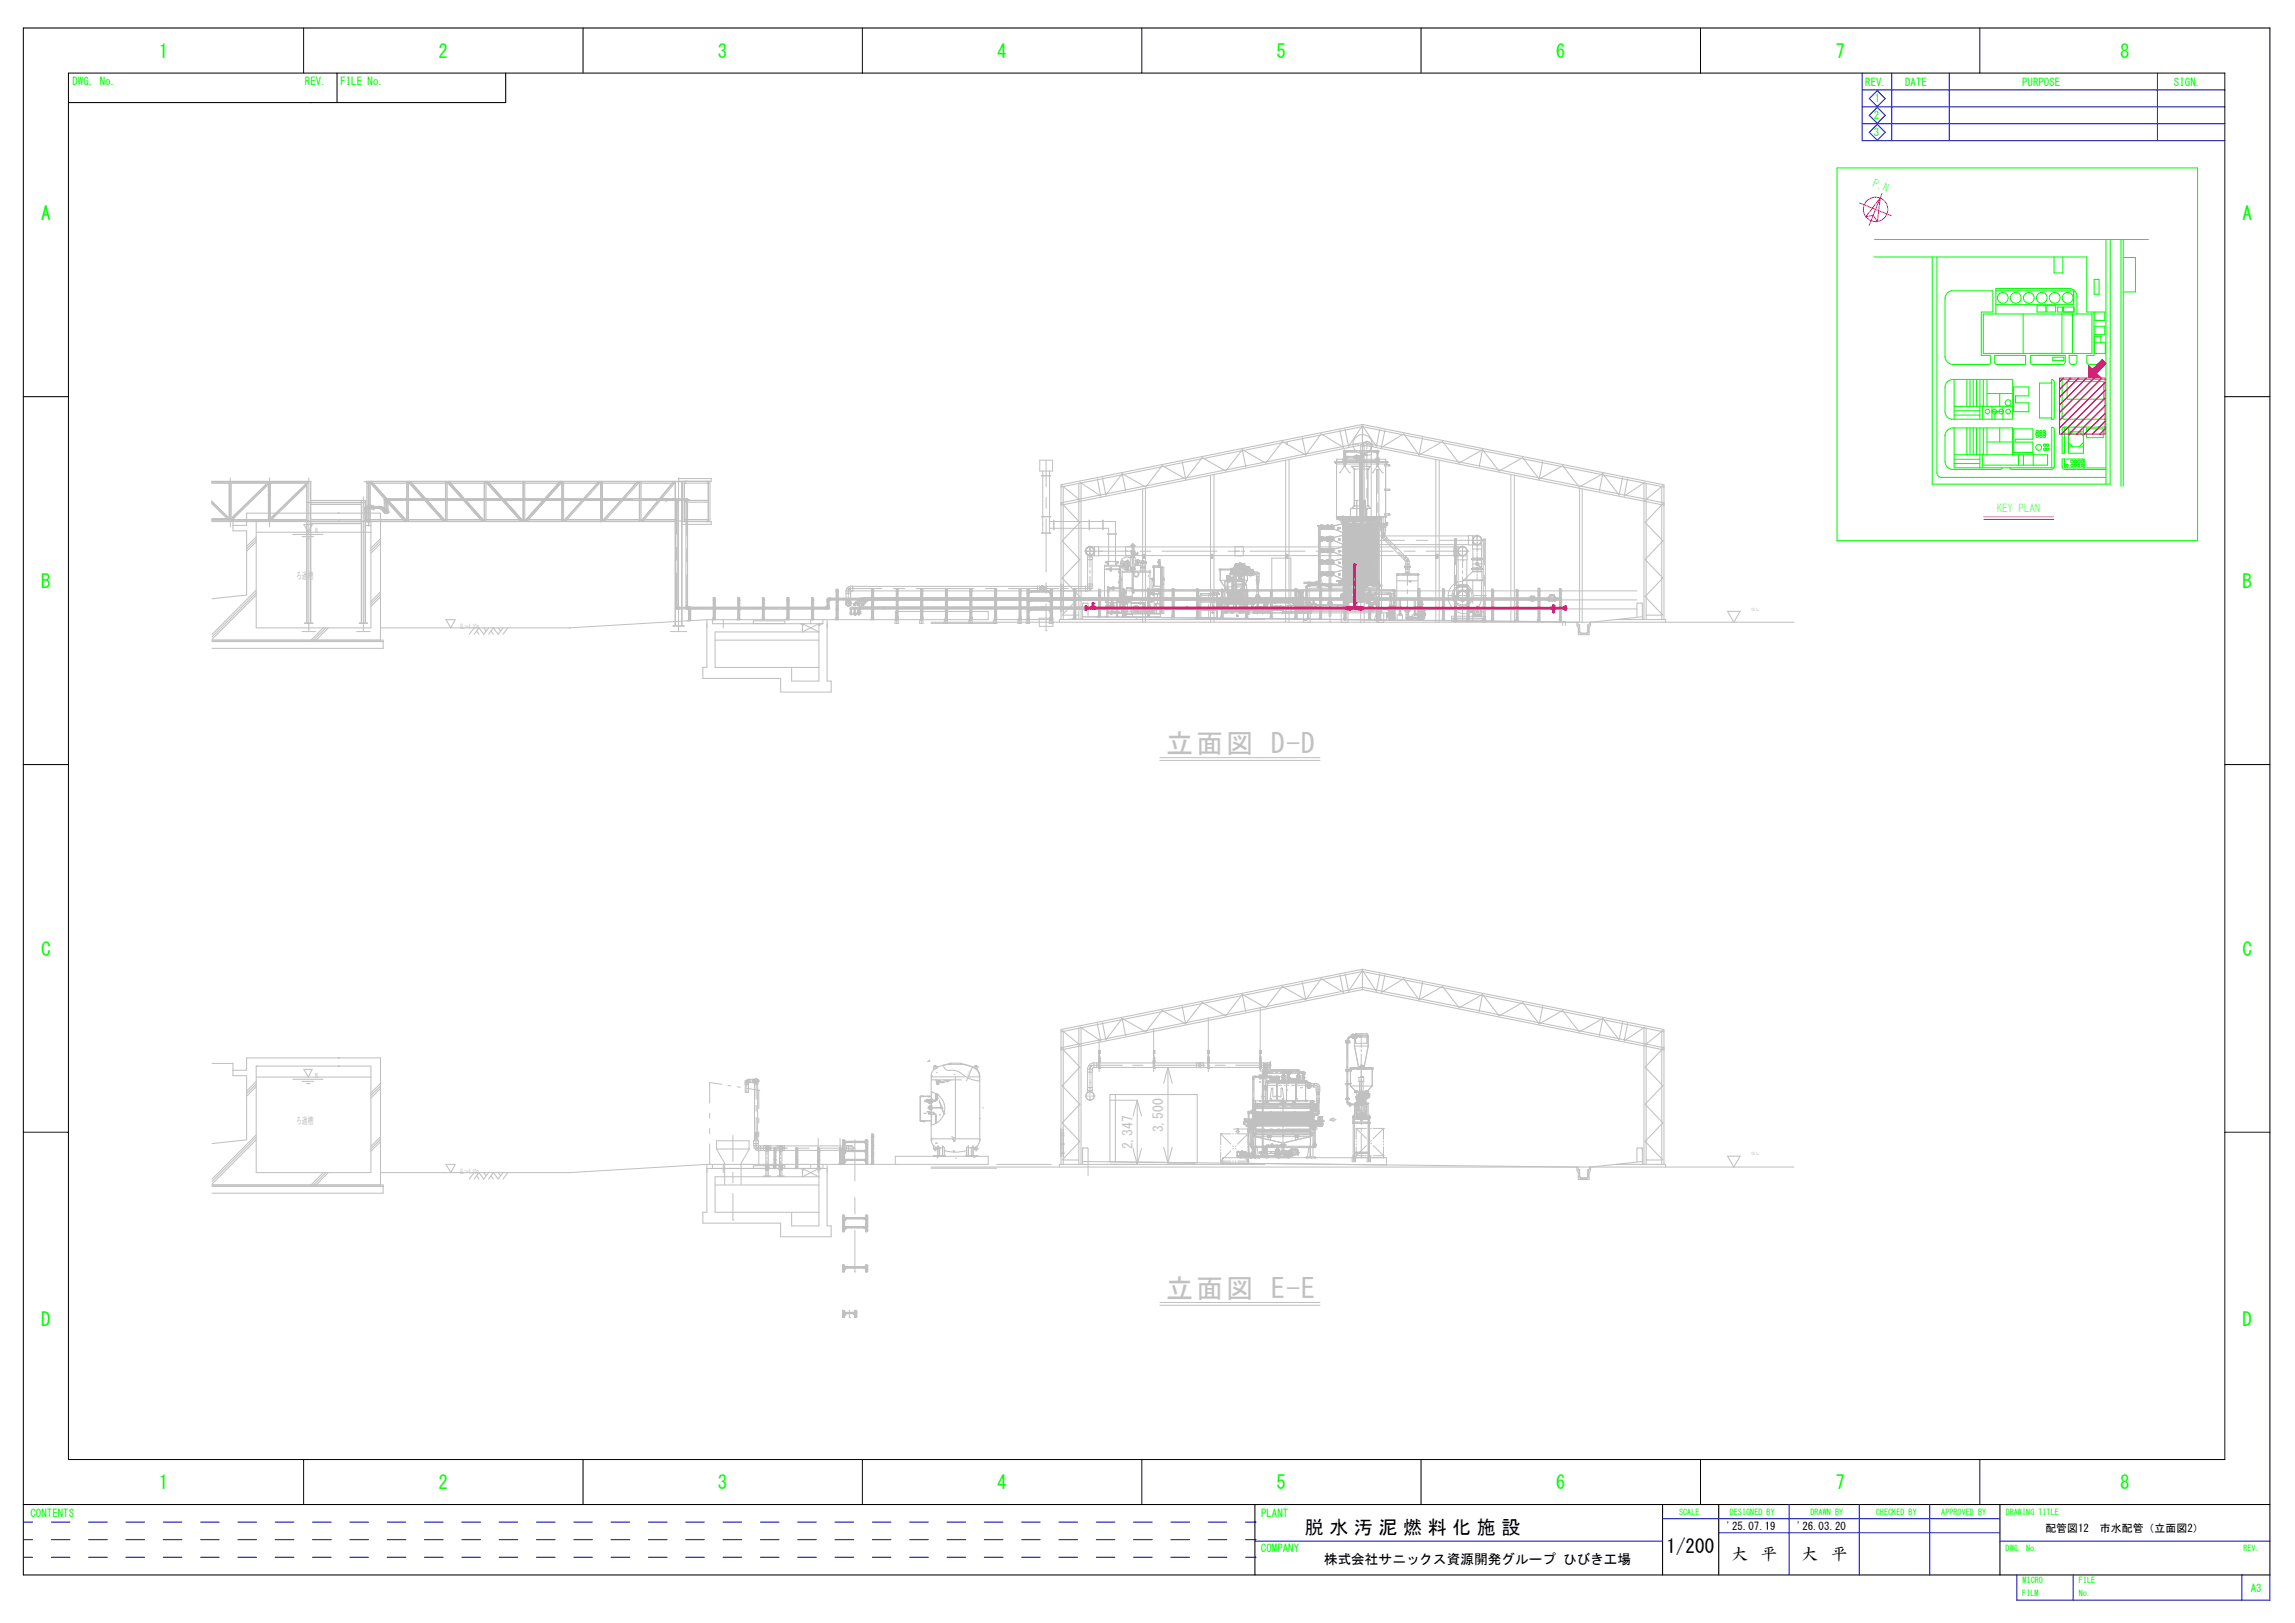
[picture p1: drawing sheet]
<svg xmlns="http://www.w3.org/2000/svg" width="420mm" height="297mm" viewBox="0 0 420 297" stroke-linecap="round" stroke-linejoin="round" font-family="sans-serif">
<defs><g id="words">
<g font-size="5" fill="#c0c0c0">
<text x="213.5" y="137.8">立面図 D-D</text>
<text x="213.5" y="237.5">立面図 E-E</text>
</g>
<g font-size="3.5" fill="#0f0">
<text x="29.1" y="10.6">1</text>
<text x="80.3" y="10.6">2</text>
<text x="131.4" y="10.6">3</text>
<text x="182.6" y="10.6">4</text>
<text x="233.7" y="10.6">5</text>
<text x="284.9" y="10.6">6</text>
<text x="336" y="10.6">7</text>
<text x="388.1" y="10.6">8</text>
<text x="7.5" y="40.2">A</text>
<text x="410.6" y="40.2">A</text>
<text x="7.5" y="107.6">B</text>
<text x="410.6" y="107.6">B</text>
<text x="7.5" y="174.9">C</text>
<text x="410.6" y="174.9">C</text>
<text x="7.5" y="242.6">D</text>
<text x="410.6" y="242.6">D</text>
<text x="29.1" y="272.6">1</text>
<text x="80.3" y="272.6">2</text>
<text x="131.4" y="272.6">3</text>
<text x="182.6" y="272.6">4</text>
<text x="233.7" y="272.6">5</text>
<text x="284.9" y="272.6">6</text>
<text x="336" y="272.6">7</text>
<text x="388.1" y="272.6">8</text>
</g>
<g font-size="3.5">
<text x="238.9" y="280.7">脱 水 汚 泥 燃 料 化 施 設</text>
<text x="305.1" y="284.2">1/200</text>
</g>
<g font-size="3">
<text x="316.9" y="285.5">大</text>
<text x="322.4" y="285.5">平</text>
<text x="329.8" y="285.5">大</text>
<text x="335.3" y="285.5">平</text>
</g>
<g font-size="2.5" fill="#c0c0c0">
<text x="213" y="207.2" transform="rotate(-90 213 207.2)">3,500</text>
<text x="207.3" y="210.4" transform="rotate(-90 207.3 210.4)">2,347</text>
</g>
<text font-size="2.5" x="242.4" y="286.2">株式会社サニックス資源開発グループ ひびき工場</text>
<g font-size="2" fill="#0f0">
<text x="13.3" y="15.6">DWG. No.</text>
<text x="55.8" y="15.6">REV.</text>
<text x="62.3" y="15.6">FILE No.</text>
<text x="341.5" y="15.8">REV.</text>
<text x="348.8" y="15.8">DATE</text>
<text x="370.2" y="15.8">PURPOSE</text>
<text x="398" y="15.8">SIGN.</text>
<text x="343" y="21.8">2</text>
<text x="343.2" y="18.7">1</text>
<text x="343" y="24.9">3</text>
<text x="5.6" y="277.7">CONTENTS</text>
<text x="230.9" y="277.7">PLANT</text>
<text x="230.8" y="284.1">COMPANY</text>
<text x="412.1" y="291.3">A3</text>
</g>
<g font-size="2" fill="#0ff">
<text x="342.7" y="34" transform="rotate(22 342.7 34)">P.N</text>
<text x="365.5" y="93.8">KEY PLAN</text>
</g>
<g font-size="2">
<text x="316.1" y="280.1">'25.07.19</text>
<text x="329" y="280.1">'26.03.20</text>
<text x="374.5" y="280.4">配管図12　市水配管（立面図2）</text>
</g>
<g font-size="1.8" fill="#c0c0c0">
<text x="54.2" y="105.9">ろ過槽</text>
<text x="54.2" y="205.6">ろ過槽</text>
</g>
<g font-size="1.5" fill="#0f0">
<text x="307.4" y="277.2">SCALE</text>
<text x="316.7" y="277.2">DESIGNED BY</text>
<text x="331.4" y="277.2">DRAWN BY</text>
<text x="343.4" y="277.2">CHECKED BY</text>
<text x="355.4" y="277.2">APPROVED BY</text>
<text x="367.2" y="277.2">DRAWING TITLE</text>
<text x="367.2" y="283.9">DWG. No.</text>
<text x="410.7" y="283.9">REV.</text>
<text x="370.2" y="292.1">FILM</text>
<text x="370.3" y="289.8">MICRO</text>
<text x="380.6" y="289.8">FILE</text>
<text x="380.6" y="292.1">No.</text>
</g>
<g font-size="1.3" fill="#c0c0c0">
<text x="84.2" y="115.1">GL=+4.10m</text>
<text x="84.2" y="214.8">GL=+4.10m</text>
</g>
<g font-size="1.2" fill="#c0c0c0">
<text x="57.7" y="97.6">WL</text>
<text x="57.7" y="197.3">WL</text>
</g>
<text font-size=".3" fill="#c0c0c0" x="176.9" y="197.8" transform="rotate(-67 176.9 197.8)">2:1 半だ円体形</text>
</g></defs>
<g fill="none" stroke="#c0c0c0" stroke-width=".19">
<path d="M245.3 78.7l.6 3.2-4-2.5-2.8 3.9M246.2 78.5l.7 3.2 2.5-3.8 2.6 3.8 .6-3.2M249.4 77.7l-55.2 11v24.7M249.4 77.7l55.2 11v24.7M249.4 77.7v3.7M253.6 78.7l-.7 3.2 4.1-2.5 2.8 3.9M38.7 88.1h18.2v25.9M38.7 95.1h17.5M38.7 92.2l2.8 2.7 .2-.3M38.7 88.5h17.5M38.7 95.5h17.5M38.7 91.7l3 2.9"/>
<path d="M38.7 91.7l3 3M38.8 94.9h3.9v2.3h2.4v11.7l-6.3 .7M42 88.5v6.6M42.3 88.5v6.6M42.6 94.6l6.1-5.9 .2 .2-6.1 6zM42.7 96.2h2.4v-2.3h24.6v23.3M46.9 95.4h.1M46.9 95.4h21v19.5h-21zM46.9 97.4h21M46.9 98.3l-1.8 1.7M46.9 98.7l-1.8 1.8M46.9 99.1l-1.8 1.8"/>
<path d="M48.7 88.7l-6.1 6M49.1 88.5v6.6M49.2 88.5v6.6M49.5 88.5v6.6M49.8 94.7l6.1-6 .2 .2-6.1 6zM53.6 97.8h5.5M55.3 98.2h2.1M55.6 96h1.5l-.6 1.4zM56.1 98.6h.7M56.2 88.1v25.9M56.9 88.1v25.9M56.9 91.6h10v22.4"/>
<path d="M56.9 95.1h9.2M56.9 95.8h9.2M56.9 92.3h9.2M56.9 91.6h9.2M61.9 93.9h.1M61.9 95.4h.1M66.1 91.6v22.4M66.2 91.6v22.4M66.8 95.3h.3M66.8 91.6v22.4M67.1 95.1h56.5M67.1 95.5h56.5"/>
<path d="M67.1 95.4h56.5M67.1 93.3v2.2h.3l.1 .6-.4 .1h.8l-.4-.1v-.6h.4M67.1 93h.6M67.2 88.1v7.4M67.4 92.6v.4M67.5 88.1v7.4M67.5 92.9h.2M67.5 93l.2 .1M67.7 92.6h-.6l-.3 .2v.5h.3M67.7 92.4h.2v.8h-.2zM67.7 92.8h-.2M67.7 92.5l-.2 .1"/>
<path d="M67.7 88.3l.3-.2 6.4 7.1-.3 .3zM67.8 88.1v7.4M67.8 92.4v.8M67.9 93h1.6M67.9 92.6h.3v.4M67.9 92.8h.2l-.2 .1M67.9 92.5l.2 .1M67.9 88.1l6.5 7.2M68.1 93l-.2 .1M68.2 92.7h1M68.3 92.5h.1v.8h-.1zM68.4 92.7h.2v.4h-.2"/>
<path d="M68.4 92.9h.2h-.2M68.4 92.6l.2 .1M68.6 93.1l-.2 .1M68.6 92.8h1.4l.5 .3-.3 .2M68.6 93.1h1.1M69.2 92.8h.1M69.4 92.8h.2M69.4 92.7l.6 .3M69.4 92.8h.1M69.4 92.6h-.2v.4M69.5 93h.1M69.5 92.7v.3"/>
<path d="M69.5 93l.2 .2M69.6 93h.1M69.6 92.9h.1M69.6 92.9l.3 .2M69.6 92.8h.1M69.7 92.8v.3h.3M69.7 98.6l-1.8 1.7M69.7 99l-1.8 1.8M69.7 99.5l-1.8 1.7M69.7 92.9h.1M69.8 93.2l.6 .7M69.8 92.8l-.2 .2"/>
<path d="M69.8 92.9h.3M69.9 92.9h.1M70 92.9l.1 .1M70 93.1h.1M70 93.1l.2 .2M70 92.8v.3M70 93l.6 .6M70 93l-.3 .2M70.1 92.9h.1M70.1 92.9l.1 .2M70.1 93h.1M70.2 92.9l-.2 .2"/>
<path d="M70.2 93.3l.2 .2M70.3 93.1v.1M70.3 93.3l-.2 .2M70.3 93.3h.8v.5M70.4 91.3h1v.3h-.9l-.1-.2zM70.4 93.5l.3-.2 .4 .4-.1 .2h-.2zM70.4 93.1l.3 .2M70.7 93.6v.3h-.3M70.7 91.9v1.4M70.7 91.4l-.2-.1-.1 .1-.1 2.4 .2 .1 .2-.1M70.7 91.4v.5M70.7 93.3v.5"/>
<path d="M70.7 91.4l.2-.1 .2 .1M70.7 93.8l.2 .1 .2-.1M70.9 91.3l-.2 .1 .2 .2M71 91.6h54.2M71 91.3h54.2M71 91.3v.3M71 91.9v1.4M71.1 91.4v.5h-.8M74.5 88.1v7.4M74.8 88.1v7.4M74.8 88.3l.3-.2 6.4 7.1-.3 .3zM75.1 88.1l6.3 7.2"/>
<path d="M81.6 88.1v7.4M81.9 88.1v7.4M81.9 88.3l.3-.2 6.4 7.1-.3 .3zM82.1 88.1l6.4 7.2M88.6 88.1v7.4M88.7 88.1v7.4M89 88.1v7.4M95.7 95.2l-.3 .3-6.4-7.2 .3-.2 6.4 7.2M95.8 88.1v7.4M96.1 88.1v7.4M102.6 88.1l.2 .2-6.4 7.2-.2-.3zM102.6 88.1l-6.4 7.2"/>
<path d="M102.8 88.1v7.4M102.9 88.1v7.4M103.2 88.1v7.4M109.7 88.1l.2 .2-6.4 7.2-.2-.3zM109.7 88.1l-6.4 7.2M110 88.1v7.4M110.3 88.1v7.4M110.4 95.2l.2 .3 6.4-7.2-.2-.2-6.4 7.2M117.1 88.1v7.4M117.4 88.1v7.4M121.4 91.3h.9v.3h-.9zM123.3 88.1l.3 .2-5.9 7.2-.3-.2z"/>
<path d="M123.4 88.1l-5.9 7.2M123.6 88.1v26.4M123.7 88.1v26.4M123.7 91.6h-.3v-.3h.5l.1 .1v.5h-.3M123.7 91.9v18.9M124 91.9v18.9M124.2 88.1v-.5h6v.5h-63.1v.4h56.5M124.8 88.1v26.4M124.9 88.1v26.4M124.9 95.5h5.3v.5h-5.3M125 88.1v7.4M125.3 88.1v7.4"/>
<path d="M125.3 88.5h.1M125.3 95.1h.1M125.3 91.6h4.3M125.3 95.1h4.3M125.3 95.4h4.3M125.3 91.9h4.3M125.3 88.4h.1M125.3 95.4h.1M125.3 88.4h4.3M125.3 88.4v.1M125.4 88.1l-.1 .1M125.6 91.9v-.5l.1-.1 .2 .1v.5"/>
<path d="M125.6 91.9v18.9M125.7 95.4h.1M125.7 95.4v.1M125.7 88.1h.1M125.7 95.5h.1M125.7 91.6h.2v-.3h-.7v.3h4.4M125.9 91.9v18.9M129.3 95.5h.1M129.3 88.1h.1M129.3 95.4v.1M129.6 88.1v.3M129.6 95.1v.3"/>
<path d="M129.6 95.1h.1M129.6 88.4v.1M129.6 88.5h.1M129.6 88.1v7.4M129.7 88.1v7.4M130 88.1v7.4M194.2 92l55.2-11 55.2 11M194.2 89.1l55.2-11 55.2 11M194.5 92.2l3.2 3.4-3.2 3.4 3.2 3.4-3.2 3.4 3.2 3.4-3.2 3.4M194.5 88.9l3.2 2.6M194.6 89v24.4M197.5 88.5v24.9"/>
<path d="M197.9 88.4v25M200.9 87.6l.6 3.2-3.8-2.6M205.4 86.7l4.4 2.4 3-3.9 4.3 2.5M205.4 86.7l-2.9 3.9-.7-3.2M205.4 86.7l.7 3.2M207 99.9h.7M207.1 99.9h.1M207.3 99.8h.1v.1zM207.3 99.9h.1M207.4 99.7h.1M207.4 99.8h.1M207.4 99.5v.7"/>
<path d="M207.6 99.9h.1M207.7 99.9h.1M216.4 84.5l.7 3.2M227.4 82.3l-3 3.9-4.3-2.4-3 3.9M227.4 82.3l4.3 2.5 3.1-4 4.3 2.5M227.4 82.3l.7 3.2M235.7 81v.4M238.4 80.1l.7 3.2M243.3 98.1v14.7M243.6 98.1v14.7M245.9 83.9l.6 .1zM246 82.6v1.1l.4 .2 .3-.1v-.3h-.3v-.3h-.4"/>
<path d="M246.1 82.5l.6-.1v.4l-.6-.1zM246.1 83.9v-.1h.2v.1M246.1 83.9h-.1M246.1 82.5h.2v.2h-.2zM246.1 82.8v1M246.1 83.9h.1M246.2 82.4l.1 .2-.1 .2M246.2 82.4l-.2 .2 .2 .2M246.3 83v.8M246.3 82.8v.2h-.2M246.3 83.9h.1M246.3 83.1v.1"/>
<path d="M246.4 82.6v.5h-.4M246.7 83.8h1.2M246.7 82.5h5M246.7 82.8h5M246.7 83.5h1.2M248.2 83.9h.1M248.2 83.5h.1M248.2 83.7h-.1h.1M248.3 83.6h.2v.2l-.2-.1zM248.3 83.5v-.1l.1 .1M248.3 83.9v.1l.1-.1M248.4 83.5l.2 .2-.2 .1"/>
<path d="M248.4 83.5l-.2 .2 .2 .1M248.4 83.5l.1 .2-.1 .1M248.5 83.7h.2h-.2M248.6 83.5h.1M248.6 83.9h.1M248.9 83.5v.3M249.2 84.2h.3M249.4 97.3v.7h2.4v1.7h-.7v-2.4zM249.4 82.5h1.7v.7h-1.7zM249.4 81.9a.85 .85 0 0 1 .8-1.1 .85 .85 0 0 1 .9 1.1M249.4 81.4l-55.2 11.1M249.4 81.4l55.2 11.1"/>
<path d="M249.4 82.5v-.8a.8 .8 0 0 1 .8-.8 .8 .8 0 0 1 .8 .8v.8M249.4 98a1.64 1.64 0 0 0 1.7 1.7M249.5 83.8v19.9M249.5 83.8v-.1l-.3-.2h-1.3v.3h1.3v20M251.7 82.4h.5l.1 .2-.1 .2h-.5zM251.9 83.9l.6 .1zM252.1 83.8h.2M252.1 83.9h-.1M252.1 82.8v1.1M252.1 83h.2M252.1 82.5h.2v.2h-.2zM252.2 83.9h.1"/>
<path d="M252.2 82.4l.1 .2-.1 .2M252.2 82.4l-.2 .2 .2 .2M252.3 82.8v1.1M252.3 83.9h.1M252.5 95.9h1.4v.1h-1.4zM252.6 96l.2 .5M252.8 96.6h.9M252.8 97h.9M252.8 97l.1 .4M252.8 96l.1 .4M252.9 97.4v.7l.2 .3M252.9 97.4h.7"/>
<path d="M252.9 98h.7M252.9 97.7h.7M252.9 96.4l-.1-.4v1M252.9 96v.4M253.1 98.4v.1M253.2 96v.5h.1v-.5M253.4 98.8l3.6 3.6M253.5 98l.1 .1M253.5 96v.4M253.6 98l.3 .4-.5 .4-.3-.3zM253.6 97.4v.6M253.6 96.1l.1-.1-.2 .4z"/>
<path d="M253.7 96v1M253.7 97l-.1 .4M253.8 96l-.1 .5M253.9 98.4l3.5 3.6M260.4 80.1l-.6 3.2M268.8 98h.8v2.5h1.7v-.8h-2.5zM269.6 99.7h.6M269.6 98.1h.6M269.6 99.1v.6M271.2 99.1v.6M271.4 82.3l-4.3 2.5-3-4-4.3 2.5M271.4 82.3l3 3.9 4.4-2.4 3 3.9"/>
<path d="M271.4 82.3l-.6 3.2M282.4 84.5l-.6 3.2M293.4 86.7l-4.3 2.4-3-3.9-4.3 2.5M293.4 86.7l3 3.9 .7-3.2M293.4 86.7l-.6 3.2M298 87.6l-.7 3.2 3.9-2.6M301 88.4v25M301.4 88.5v24.9M304.2 89v24.4M304.4 92.2l-3.2 3.4 3.2 3.4-3.2 3.4 3.2 3.4-3.2 3.4 3.2 3.4M304.4 88.9l-3.2 2.6M38.8 117.2h31.3v1.5h-31.3"/>
<path d="M38.8 117.4h31.3M46.9 108l-8.1 8.1M46.9 108.5l-8.1 8M46.9 108.9l-8.1 8.1M55.8 114l1.5 .1zM59.2 114.9l-2.3 2.3M59.6 114.9l-2.2 2.3M60.1 114.9l-2.3 2.3M65.8 114l1.5 .1zM69.7 114.9h34.7M69.7 108.3l-1.8 1.8M69.7 108.8l-1.8 1.7"/>
<path d="M69.7 109.2l-1.8 1.8M81.7 113.4h1.6l-.8 1.5zM86.8 114.9l-.9 1.2M87.2 115.5l.5 .6M88.6 114.9l.4 .6M89.4 114.9l-.8 1.2-.9-1.2-.9 1.2M89.9 115.5l.4 .6M91.2 114.9l.5 .6M92.1 114.9l-.9 1.2-.9-1.2-.9 1.2M93 114.9l-.9 1.2M123.2 114.5l2 .1zM123.7 110.8h.3v.6l-.2 .1-.1-.2"/>
<path d="M123.8 111.1l-.1 .2 .1 .2h27.6l.3-.2 .1-.5h-.4v.3h-.3v.4M123.8 111.1h.5v.4M124.3 111.1h26.8M125.6 110.8h.3v.5l-.2 .2-.1-.2zM125.7 111.1l-.1 .2 .1 .2M125.7 111.1h.5v.4M125.9 113.6h.6M125.9 113.6h.1M126 113.6v-.4h.3v.4M126.1 113.2v.4M126.2 113.3h.1M126.2 113.5h.1"/>
<path d="M126.4 113.6h.1M126.5 113.6h.1M130.3 113.4h.7M130.4 113.4h.1M130.4 113.4v.8h20.3M130.5 113.4v-.3h.3v.3M130.6 113.1v.3M130.6 113.1h.1M130.6 113.3h.1M130.6 113.1l.1 .1M130.6 113.2h.1M130.7 113.2h.1"/>
<path d="M130.7 113.3h.1M130.8 113.1v.3M130.9 113.4h.1M132.4 113.4v1.5M134.9 113.4h.6M134.9 113.4h.1M135 113.4v-.3h.3v.3M135.1 113.1v.3M135.1 113.1h.1M135.1 113.3h.1M135.1 113.1l.1 .1M135.2 113.2h.1"/>
<path d="M135.2 113.3h.1M135.3 113.1v.3M135.4 113.4h.1M137.9 114.1v-.5h5.8v.5M139.3 113.4h.7M139.4 113.4h.1M139.6 113.4v-.3h.2v.3M139.6 113.1v.3M139.6 113.1h.1M139.6 113.3h.1M139.6 113.1l.1 .1M139.7 113.2h.1"/>
<path d="M139.7 113.3h.1M139.9 113.4h.1M143.8 113.4h.7M143.9 113.4h.1M144 113.4v-.3h.3v.3M144.1 113.1v.3M144.1 113.1h.1M144.1 113.3h.1M144.1 113.1l.1 .1M144.1 113.2h.1M144.2 113.2h.1M144.2 113.3h.1"/>
<path d="M144.4 113.4h.1M148.4 113.4h.6M148.4 113.4h.1M148.5 113.4v-.3h.3v.3M148.6 113.1v.3M148.6 113.1h.1M148.6 113.3h.1M148.6 113.1l.1 .1M148.6 113.2h.1M148.7 113.2h.1M148.7 113.3h.1M148.8 113.1v.3"/>
<path d="M148.9 113.4h.1M151.4 113.4h-22v8.8h-.7v2h14.2v2.5h9.3v-2h-.8v-10.5M151.4 110.1v.7M151.7 110.1v.7M152.1 109.5h107.6M152.8 113.4h.7zM152.9 113.4h.1M153 113.4v-.3h.3v.3M153.1 113.1v.3M153.1 113.1h.1M153.1 113.3h.1M153.1 113.1l.1 .1"/>
<path d="M153.2 113.2h.1M153.2 113.3h.1M153.2 113.1v.3M153.4 113.4h.1M154.9 109.6h.8v.4h-.8zM154.9 110.5h.1M154.9 110.6l.2 .3M154.9 110.3h.1M154.9 110v.7M154.9 110.4h.1M154.9 110.6h.1M154.9 110.2h.1"/>
<path d="M154.9 110.2a.42 .42 0 0 0 .1 .5 .42 .42 0 0 0 .5 .1M155 110.2h.1M155 110.7h.1M155 110.7v.1M155 110.1h.1M155.1 110.1h-.1M155.1 110.1l-.2 .1M155.1 110.8h.4M155.1 110h.4M155.1 110.8h.1M155.2 110.1h.1M155.2 110l-.3 .3"/>
<path d="M155.2 110.8v.1M155.2 110l-.1 .1M155.4 110l.2 .1M155.4 110.8v.1M155.4 110l.3 .3M155.5 110.8h.1M155.5 110.1h.1M155.5 110.1l.2 .1M155.6 110.8h.1M155.6 110.2h.1M155.6 110.8h-.1M155.6 110.7h.1"/>
<path d="M155.7 110.6h.1M155.7 110.2v.3l-.1 .3M155.7 110.3h.1M155.7 110v.7M155.7 110.4h.1M155.7 107.3h.4v.9h-1.2v.4h.8zM155.7 110.5h.1M155.7 110.6l-.2 .3M155.7 107.3a.83 .83 0 0 0-.8 .9M155.7 108.2h.1M156.3 110.6l.3-.4 .2 .3-.3 .3M156.3 112.1h.3v.1h-.3"/>
<path d="M156.3 111.4l.1 1M156.3 112.4h.1M156.4 112.4h.1M156.4 112.3h.1M156.4 112.4v.1M156.4 112.3l-.1 .1M156.4 110.5l.1 .2-.1 .1M156.4 110.5l-.1 .2 .1 .1M156.4 110.5l-.2 .2 .2 .1M156.4 112.5h.1M156.4 112.5h.2M156.4 112.2v.1"/>
<path d="M156.4 112.2h.1M156.5 112.5h.1M156.5 112.2l-.1 .1M156.5 112.2h.1M156.5 112.3h.1M156.5 112.2v.1M156.5 112.2l.1 .1M156.6 112.5h.1M156.6 112.3h.1M156.6 112.4h.1M156.6 111.6v.5M156.6 112.2v.3"/>
<path d="M156.6 112.4l-.1 .1M156.6 111.2l-.2 .2M156.6 111.4h.1M156.6 111.2v.4h-.3M156.6 112.3v.1M156.7 111.2v.2M156.7 111.2h-.1M157 110.5l.4-.4 .3 .3-.4 .4M157 110.5h.3v.3h-.3zM157 111.9h.4M157 111.9v.2M157 109.8l.3 .2"/>
<path d="M157 111.9h.1M157 112.1h.1M157 109.8l-.4 .4M157.1 112.2v.2l.1 .1 .2-.1v-.2M157.1 112.1v.2M157.2 109.6l-.2 .2M157.2 109.8l-.1 .1M157.2 110l-.4 .4M157.3 109.6h.1M157.3 109.6l.2 .2M157.3 109.8h.1M157.3 109.7h.1"/>
<path d="M157.4 112.1v.3h-.3l-.1-.1M157.4 112.1h.1M157.4 109.6h.1M157.4 111.9h.1M157.4 111.9v.2h-.4M157.4 109.6l-.1 .1M157.4 109.7h.1M157.5 111.1l-.4 .2v.2M157.5 109.8h.1M157.5 109.8l-.2 .2M157.5 109.5v.3M157.6 109.5l-.4 .1"/>
<path d="M157.6 109.5h.2v.3M157.6 111.4v-.4h-.2v.6h-.4v-.1M157.6 109.6l-.2 .1M157.7 109.6h.1M157.8 109.8l-.4 .3M157.8 109.6h.1M157.9 110.5l.1 .2-.1 .1M157.9 110.5l-.1 .2 .1 .1M157.9 110.5l.2 .2-.2 .1M157.9 110.5l-.2 .2 .2 .1M158 109.5l-.3 .2 .3 .3 .4-.2M158 110l-.4 .4"/>
<path d="M158.3 110.5l-.2-.3-.3 .4M158.5 109.8l-.4 .4M158.6 109.4l-.6 .1M158.6 109.4h127.1M158.6 109.4v.4M158.7 109.6l-.2 .2 .3 .2M158.7 109.8l-.1 .1M158.8 109.6h.1M158.8 109.6v.1M158.8 109.8h.1M158.8 109.7h.1M158.9 109.7l.1 .1"/>
<path d="M158.9 109.6h.1M158.9 109.6l-.1 .1M159 109.8h.1M159 109.8l-1 1M159 109.5v.3M159.1 109.5l-.4 .1M159.1 109.5h.2v.3M159.2 109.6l-.3 .1M159.2 109.6h.1M159.3 109.6h.1M159.3 113.4h.7zM159.4 113.4h.1"/>
<path d="M159.5 113.4v-.3h.3v.3M159.6 113.1v.3M159.6 113.1h.1M159.6 113.3h.1M159.6 113.1l.1 .1M159.7 113.2h.1M159.7 113.3h.1M159.9 113.4h.1M164.1 113.3v.2M164.1 113.1h.1M164.1 113.3h-.1M164.1 113.1v.2"/>
<path d="M164.1 113.3h.1M164.1 113.2h.1M164.2 113.2h.1M164.2 113.3h.1M164.2 113.1v.1M164.3 113.3h.1M164.3 113.1v.4M164.3 113.1h.1M164.3 113.1h-.3v.4h.3h-.3M168.5 113.5h.3zM168.6 113.1h.1M168.6 113.3h-.1"/>
<path d="M168.6 113.1v.2M168.6 113.3h.1M168.6 113.2h.1M168.7 113.2h.1M168.7 113.3h.1M168.7 113.1v.1M168.8 113.1h.1M168.8 113.3h.1M168.8 113.1v.4M168.8 113.1h-.3v.4M168.8 113.1v.2M170.5 113.9h157.9"/>
<path d="M170.5 114.1h12M171 109.8v-.3h.7v.3M173.1 113.1h.1M173.1 113.3h-.1M173.1 113.1v.2M173.1 113.3h.1M173.1 113.3h.2M173.1 113.2h.1M173.2 113.2h.1M173.2 113.3h.1M173.2 113.1v.1M173.2 113.1h.1"/>
<path d="M173.2 113.1l.1 .2M173.3 113.1h.1M173.3 113.3h.1M173.3 113.1v.4h-.3h.3M173.3 113.1h-.3v.4M177.5 113.3h.1M177.6 113.3v.2M177.6 113.1h.1M177.6 113.1v.2M177.6 113.3h.1M177.7 113.1h.1M177.7 113.3h.1"/>
<path d="M177.7 113.2h.1M177.7 113.1v.1M177.8 113.3h.1M177.8 113.1v.4M177.8 113.1h.1M177.8 113.1h-.3v.4h.3h-.3M182.1 113.3v.2M182.1 113.1h.1M182.1 113.1l-.1 .2M182.1 113.3h.1M182.1 113.3h.2M182.1 113.1l.1 .1"/>
<path d="M182.2 113.2h.1M182.2 113.3h.1M182.2 113.1v.1M182.2 113.1l.1 .4M182.3 113.1h.1M182.3 113.3h.1M182.3 113.3v-.2h-.3v.4h.3h-.3M186.6 113.1h.1M186.6 113.3h.1M186.6 113.1v.2M186.6 113.2h.1M186.7 113.2h.1"/>
<path d="M186.7 113.3h.1M186.7 113.1v.1M186.8 113.1h.1M186.8 113.3h.1M186.8 113.1v.2M186.8 113.1h-.3v.4M186.8 113.1v.4h-.3h.3M188.1 111.5h.1M188.1 109.8h.1M188.1 108.1h.1M188.1 108.1v.5h.2M188.1 108.1l.2 .3"/>
<path d="M188.1 108.1h.5v.3M188.1 113.1h.1M188.1 111.9h.1M188.1 110.3h.1M188.1 108.6h.1M188.1 109.8v.5M188.1 111.5v.4M188.1 113.1v.2M188.2 111.8h.1M188.2 111.7h.1M188.2 110.2h.1M188.2 110h.1"/>
<path d="M188.2 108.5h.1M188.2 108.4h.1M188.2 113.1h.1M188.2 113.3h.1M188.2 108.5v.1M188.2 111.8v.1M188.2 113.1v.1M188.2 110v.1M188.2 111.9h.1M188.2 110.1h.1M188.2 108.6h.1M188.2 113.2h.1"/>
<path d="M188.3 111.9h.1M188.3 111.7h.1M188.3 110.1h.1M188.3 110h.1M188.3 113.1h.1M188.3 113.3h.1M188.3 108.3v.3M188.3 110v.3M188.3 111.7v.2M188.3 113.1v.4M188.3 108.3l.3 .1M188.3 110.3h.1"/>
<path d="M188.3 108.6h.1M188.3 113.1h-.2l-.1 .4h.3h-.3M188.3 110v.1M188.3 111.6h.1M188.3 109.9h.1M188.3 108.3h.1M188.3 108.2v.1M188.3 111.5v.1M188.3 111.6v.1M188.4 111.5h.1M188.4 109.9h.1M188.4 108.2h.1"/>
<path d="M188.4 110h.1M188.4 111.6v.1M188.5 111.6h.1M188.5 109.9h.1M188.5 108.3h.1M188.5 111.5h.1M188.5 108.2h.1M188.5 108.2v.1M188.5 111.5v.1M188.6 111.7h.1M188.6 111.6h.1M188.6 110h.1"/>
<path d="M188.6 108.4h.1M188.6 111.5h.1M188.6 109.8h.1M188.6 108.2h.1M188.6 111.7h-.3M188.6 111.7v-.3h-.5v.5h.2M188.6 110h-.3M188.6 110v-.2h-.5v.5h.2M188.6 111.5h-.5M188.6 111.6l-.3 .1M188.6 108.2h-.5v.4M188.6 109.8h-.5"/>
<path d="M189.9 107.3h.4v.9h-.4zM190 111.2v.2M190.1 111.3h.1M190.1 111.4h.1M190.1 111.2h.1M190.1 111.2v.2M190.2 111.3h.1M190.2 111.4h.1M190.2 111.3h-.1M190.2 111.2h.1M190.2 111.2v.2M190.3 111.2h.1"/>
<path d="M190.3 111.4h.1M190.3 111.2l.1 .1M190.3 107.3h.9M190.3 107.8l.1 .1M190.4 107.9l.3 .2h-.4M190.4 107.7v.1M190.4 111.3h.1M190.4 111.2h.1M190.4 107.7h.1M190.4 111.2v.1M190.4 111.4h.1M190.4 107.5v.4l.2 .2"/>
<path d="M190.4 107.9h.1M190.4 108h.1M190.4 111.2v.2M190.4 111.3v.1M190.4 107.5h.1M190.4 107.9l.1 .1M190.5 108h.1M190.5 107.4v.1M190.5 108.1h.1M190.5 107.4h.1M190.5 111.2v.2M190.5 107.3l-.2 .3"/>
<path d="M190.6 107.3h.1M190.6 111.5v-.5h.2v.5M190.6 108.1h.1M190.7 107.3l-.2 .1M190.8 111.4h.2M190.8 111.1h.4M190.8 111.2h.1M190.8 111.3h.1M190.8 111.3l.1 .1M190.8 107.3h.1M190.9 111.1h.1M190.9 111.2h.1"/>
<path d="M190.9 111.3h.1M190.9 111.4h.1M190.9 111.1v.3M190.9 108.1h.3M190.9 108.1v.1M190.9 107.3l.1 .1M190.9 107.3h-.3l-.2 .3M190.9 107.3h.1M190.9 108.1h.1M190.9 111.4l.1 .1M190.9 107.4h.1M191 111.1h.1"/>
<path d="M191 111h.1M191 111l-.2 .1M191 107.3l.2 .3M191 111.4h.1M191 108.1h.1M191 107.4h.1M191.1 111.4h.1M191.1 111h.1M191.1 111.1h.1M191.1 107.5l.1 .1M191.1 108h.1M191.1 111v.1"/>
<path d="M191.1 107.5h.1M191.1 107.9v.1M191.1 107.9h.1M191.1 108l-.1 .1M191.2 111.4h.1M191.2 111.1h.1M191.2 111.1v.1M191.2 111.4h-.1M191.2 107.5h.1M191.2 107.7h.1M191.2 111.3h.1M191.2 107.5v.4"/>
<path d="M191.2 111.2h.1M191.2 109.8v-.3h1v.3M191.2 111.3v.1M191.2 107.7v.1M191.2 107.8l-.3 .3h-.3M191.2 111.5v-.5h.2v.5M191.2 107.3h.4v.9h-.4zM192 111.7h.3M192 110h.3M192 111.6h.3M192 108.3h.3v.3M192 111.5h.1"/>
<path d="M192 109.8h.1M192 108.2h.1M192 111.7h.1M192 111.6h.1M192 110h.1M192 108.4h.1M192 111.5h.4M192 109.8h.4M192 108.2h.4v.4M192.1 111.6h.1M192.1 109.9h.1M192.1 108.3h.1"/>
<path d="M192.1 111.5h.1M192.1 108.2h.1M192.1 108.2v.1M192.1 111.5v.1M192.2 111.6h.1M192.2 109.9h.1M192.2 108.3h.1M192.2 110h.1M192.2 111.6v.1M192.2 111.5h.1M192.2 108.2h.1M192.2 108.2v.1"/>
<path d="M192.2 111.5v.1M192.2 113.5h.4zM192.3 111.6h.1M192.3 110h.1M192.3 111.7h.1M192.3 113.1h.2v.2M192.3 110l.1 .1M192.3 111.6v.1M192.3 110v.1M192.3 111.9h.1M192.3 110.3h.1M192.3 108.6h.1"/>
<path d="M192.3 113.1h.1M192.3 110v.3M192.3 111.7v.2M192.3 113.1v.4M192.3 113.3h.2M192.3 111.8h.1M192.3 110.2h.1M192.3 108.5h.1M192.3 108.4h.1M192.3 113.3h.1M192.3 113.2h.1M192.4 113.1l-.1 .2"/>
<path d="M192.4 113.1h.1M192.4 113.3h.1M192.4 111.9h.1M192.4 111.7h.1M192.4 110.2h.1M192.4 110.1h.1M192.4 108.6h.1M192.4 108.4h.1M192.4 113.2h.1M192.4 111.5v.4M192.4 109.8v.5M192.4 113.1v.2"/>
<path d="M192.4 113.1v.1M192.4 110.3h.1M192.5 111.4h.1M192.5 109.8h.1M192.5 111.5l-.5-.1v.3M192.5 111.4v.5h-.2M192.5 109.8v.5h-.2M192.5 109.8h-.5v.2M192.5 111.5h-.1M192.5 109.8h-.1M192.5 108.1h.1M192.5 108.1v.5h-.2"/>
<path d="M192.5 108.1h-.5v.3M192.5 108.1l-.2 .3v.2M192.5 113.1v.4M192.5 113.1h.1M192.5 113.3l-10 .1M194.6 112.6h2.9M196.4 113.3h.6zM196.4 113.3h.1M196.6 113.3v-.3h.2v.3M196.6 113v.3M196.7 113h.1M196.7 113.2h.1"/>
<path d="M196.7 113v.1M196.7 113.1h.1M197 113.3h.1M198.2 112.9l90.5 1v.6l.2 .4 .1 1.3h1.9v-1.3l.3-.4v-.6l9.5-1M198.7 107.3v.9h.4v-1.3h.9v.4zM199.1 107.3h.1M199.2 112.9v-2.4l-.1-.1h-.8l-.1 .1v2.9M199.8 101.7h.6M199.8 100.1h.6M199.9 107.3a.83 .83 0 0 1-.8 .8M200.4 100.1h.7v1.6h-.7zM200.9 112.9h.6z"/>
<path d="M200.9 112.9h.1M201.1 112.9v-.3h.2v.3M201.1 112.6v.3M201.2 112.6h.1M201.2 112.8h.1M201.3 112.6v.3M201.5 112.9h.1M202.8 107.4l.2 .1M202.8 110.9h-.4v.1h.4M202.9 107.4l-.1 .1M203 111h.6M203.1 104.1v.2"/>
<path d="M203.2 110.8v-.1h.7v.2h-.1M203.2 110.8h.3M203.3 112.3h.1M203.3 111h.1M203.3 111l.1 .2M203.4 111.2h.4M203.4 111.2v.1h.4v-.1M203.4 110.7h-.1M203.4 110.7h.4M203.5 111l.1 .1M203.5 110.8l.1-.1 .1 .1M203.5 111h.1"/>
<path d="M203.5 112.3h.1M203.5 110.8h.1M203.5 110.9h.2v.1zM203.6 110.8l-.6 .1M203.6 111.1h.1M203.6 111h.1M203.6 110.8h.1M203.7 110.8h.2M203.7 111l-.1 .1M203.7 112.1h.1M203.7 112.2h.1M203.7 110.8v.2"/>
<path d="M203.7 110.8l.1 .1M203.8 112v-.1h.4v.1M203.8 111h-.1M203.8 110.9h.1M203.8 110.9v.1M203.8 110.7h.1M203.8 112.1v.2h-.1v-.2h.5v.2h-.1M203.8 112.3h.4M203.8 111.9v.1M203.9 110.9l-.1 .3M203.9 112h.1M203.9 112h-.1"/>
<path d="M203.9 112v.1M204 111.9v.1M204 112l.1 .1M204.1 112.1h.1M204.1 112h.1M204.1 111.9v.4M204.1 112.2h.1M204.4 112.1h.1M204.4 112.2h.1M204.5 112.3h.3M204.5 112.3h-.1v-.2h.5v.2h-.1M204.5 111.9v.1"/>
<path d="M204.5 112h.1M204.6 112h.1M204.6 112l-.1 .1M204.6 111.9v.1M204.7 110h.1M204.7 111.3h.1M204.7 110.1h.1M204.7 109.9h.1M204.7 111.4h.1M204.7 112.1h.1M204.7 109.9v.2M204.7 111.3v.1"/>
<path d="M204.7 111.5h.1M204.7 111.3h.2M204.8 110.1h.1M204.8 109.9h.1M204.8 111.5h.1M204.8 111.3h.1M204.8 111.9v.4M204.8 112l-.1 .1M204.8 112.1h.1M204.8 112.2h.1M204.8 112v-.1h-.4l.1 .4M204.8 111.4h.1"/>
<path d="M204.8 104.6l.1 .2M204.8 106.5v.1M204.9 111.4h.1M204.9 111.3h.1M204.9 111.3l-.1 .1M204.9 111.4l.3 .1M204.9 109.9h.1M204.9 111.5h.1M204.9 104.6h-.1v.2M204.9 106.5v.2M204.9 109.9l-.1 .1M204.9 106.7v.5"/>
<path d="M204.9 107.3v2.2M204.9 111.2h.1M204.9 111.2v.1M204.9 109.9h-.2M204.9 109.8v.2M205 105.5l-.1 .9M205 110.4v.8M205.1 111.2l.1 .1M205.1 104.9l.1 2.3M205.1 108.8h.2l-.2 .1M205.1 104.4v.1M205.1 109.5v.3"/>
<path d="M205.1 110.5v.7M205.2 110.2h.1M205.2 111.4l.1 .2M205.2 109.8v.2M205.2 111.2v.3M205.2 111.4h.1M205.2 111.3h.1M205.2 111.5h.1M205.2 107.3v1.5M205.2 108.9v.6M205.2 112.1h.4v.2h-.4zM205.2 108.8h.1"/>
<path d="M205.2 112.2h.4M205.2 102.9h.7a.32 .32 0 0 1-.4 .3 .32 .32 0 0 1-.3-.3zM205.3 111.3l-.1 .2M205.3 111.5l.1 .2M205.3 108.9h.1M205.3 108.8h.1M205.3 111.2h.1M205.3 103.8l.4 .4 .5 .1M205.3 111.9h.1M205.3 111.7h1.1M205.3 108.6h.2v.5h-.2zM205.3 112h.1"/>
<path d="M205.4 111.9h.1M205.4 111.5v.1M205.4 109.1v.8M205.4 111.2v.3M205.4 112v.1M205.4 111.5h.1M205.4 111.3v.1M205.4 112h.1M205.4 111.7h.1M205.4 111h.1M205.4 111.2h.1M205.4 111l-.1 .3"/>
<path d="M205.4 111.6v.1M205.4 111.6h.1M205.4 108.6v.5M205.4 112.9h.1M205.4 103.7h.5M205.4 110.3h.1M205.4 111.1v.1M205.4 108.6h.1M205.4 107.7v-3.2h5.1v5.4M205.4 110.4l.1 1.7M205.4 104.7h2.2M205.5 108l-.1-.3h.3l.2 .6"/>
<path d="M205.5 102.9v-.3h.1v.3M205.5 103.2v.2M205.5 112.3h.3M205.5 112.4h.8M205.5 112.3v.6M205.5 109.3l.1 .1M205.5 109.3l.2 .1M205.5 109.4h.1M205.5 108.9h.1M205.5 108.8h.1M205.6 112.9v-.3h.2v.3M205.6 108.3l.1-.4-.1-.1-.1 .1-.1 2.1"/>
<path d="M205.6 108.5h.1M205.6 103.2v.2M205.7 112.6v.3M205.7 109.2h.1M205.7 109.2l-.2 .1M205.7 109.4h.1M205.7 112.6h.1M205.7 112.8h.1M205.7 108.4h-.1M205.7 112.6v.1M205.7 109.1h.1M205.7 110.6h.1v.1h-.1z"/>
<path d="M205.7 109h.1M205.7 108.7h.1M205.7 108.8v.1M205.7 103.5h.1M205.7 108.6h.1M205.7 112.7h.1M205.7 103.5l-.3-.1v.2M205.7 110.6h.1M205.7 108.4l.1 .1zM205.7 109.1l.1 .1M205.7 109.4v.6M205.8 109.4h.1"/>
<path d="M205.8 109.2h.1M205.8 109.1h.1M205.8 108.6v.1M205.8 109v.2M205.8 108.4h.1M205.8 103.7v.1M205.8 108.4v.1M205.8 112.6v.3M205.8 108.5h.1M205.8 108.6h.1M205.8 110.6h.1M205.8 108.6h-.1v.6"/>
<path d="M205.8 108.6v1.4M205.8 108.3v.3M205.8 103.1l.2 .4M205.9 103.7v.1h.2M205.9 108.4l-.1-.1-.2 .2 .2 .1 .1-.1M205.9 110.5h.1M205.9 103.5h.1M205.9 103.7v.1M205.9 110.4v.1M205.9 112.3h.3M206 108.5l-.2-.2-.2 .2 .2 .1 .1-.1M206 112.5h.1"/>
<path d="M206 112.5v.1M206 112.9h.1M206 110.4h.1M206 110.4l.1 .1M206 104h.6v.3h-.6zM206 104.2h.6M206 100.9h.5M206 112.6h.1M206.1 110.4l.1 .1M206.1 100.1h1.5v1.6h-1.5zM206.1 103.8h.1M206.1 103.8l.1 .1"/>
<path d="M206.2 103.1h.1M206.2 103.1v.4M206.2 110.2v.1M206.2 110.4v.2h.2M206.2 103.9h.1M206.2 103.9v.1M206.2 102.8l-.1 .1a.35 .35 0 0 0 .1 .5M206.2 102.8h.1M206.2 103.1h.2M206.2 102.8v.3M206.2 104h.1M206.2 104.3v.2"/>
<path d="M206.4 102.8h.1M206.4 102.8h-.2M206.4 102.8v.3M206.4 104.3v.2M206.4 104h.1M206.4 104.4h.8M206.4 103.9h.1M206.4 103.5l-1.1 .1-.3 .4M206.4 103.7h-1.1l-.2 .4M206.4 103.5v.2M206.4 103.9v.1M206.4 103.1h.1"/>
<path d="M206.4 103v.1M206.4 111.9h-1.1M206.4 103.5h.1M206.4 103.5h-.5M206.4 103.3h.2v.6h-.2l.1-1.4v1.4M206.4 102.6l-.3 .1-.2 .2M206.5 102.8l.2 .3-.1 .3M206.5 102.6a.52 .52 0 0 1 .1 .9h.3M206.6 103.5v.2M206.6 103.7h.3M206.7 100.9h.2M206.9 102h.9v1.8h-.9z"/>
<path d="M206.9 104.1h.9v.2h-.9zM206.9 104.2h.9M206.9 102.1a1.19 1.19 0 0 0-1.4 .1 1.19 1.19 0 0 0-.3 1.4M207 103.8h.7M207 100.8h.7v.2h-.7zM207 101.7h.7v.2h-.7zM207 101h.7M207 101.8h.7M207 100.9h.7M207.1 111.7h.5M207.1 100.8v.1M207.1 104.3h.5"/>
<path d="M207.1 104v.1M207.1 112.4h5.3M207.1 101.5h.1M207.2 101.5v.1M207.2 100.8v.1M207.2 101.2h-.1M207.2 100.9h.5M207.2 101.1h.1M207.2 103.9v.1M207.2 104.3v.2M207.2 101.6v.1M207.2 101.1v.1"/>
<path d="M207.2 101.1v.4M207.2 101.7h.1M207.2 101v.1M207.3 100.1v.8M207.3 101.2v6.6M207.3 100.8v.1M207.4 100.2h.1M207.4 100.9h.1M207.4 100.8v.1M207.5 100.1v.8M207.5 101.2v6.6M207.5 101.9h-.3"/>
<path d="M207.5 101.7h.1M207.5 101.1h.1M207.5 101l.1 .1M207.5 101.6h.1M207.5 101.6v.1M207.6 101.2h.2M207.6 101.1h.1M207.6 101.6h.1M207.6 100.8v.1M207.6 103.9v.1M207.6 104.3v.2M207.6 104.9v.1z"/>
<path d="M207.6 111.5v.1zM207.6 111.1v.1zM207.6 105.2v.1zM207.6 104v.1M207.6 101.4h.2M207.6 101.1h.2v.5h-.2zM207.7 100.8v.1M207.7 100.9h.1M207.8 101.5l-.2 .1M207.8 101.3h.2v.2l-.1-.2M207.8 101.4h.1M207.8 104.7l.1 .1z"/>
<path d="M207.8 111.7l.1 .1zM207.8 105.4l.1 .1zM207.8 110.9l.1 .1zM207.8 103.2h.3M207.9 101.4h.3M208 101.3h.2M208.1 104.7l.1 .1zM208.1 111.7l.1 .1zM208.1 110.9l.1 .1zM208.1 105.4l.1 .1zM208.2 103.1h.2M208.2 101.1h.1v.5h-.1z"/>
<path d="M208.4 105.2v.1zM208.4 104.9v.1zM208.4 111.5v.1zM208.4 111.1v.1zM208.4 104.7h2.1M208.4 103.1h.1M208.4 111.7h.9M208.4 103h.4M208.8 103.1h.1M208.9 103h.1M208.9 103.1h.1M209 103h.1"/>
<path d="M209.2 111.3h.1M209.2 111.5h.1M209.3 101.9h.1M209.3 101.7h.1M209.4 111.7h.1M209.4 103.1h.1M209.4 103h.2M209.4 111v.1M209.4 111a.38 .38 0 0 0-.2 .6 .38 .38 0 0 0 .6 0 .38 .38 0 0 0-.2-.6M209.5 101.7h.1M209.5 101.7h-.2v.2M209.6 111v.1"/>
<path d="M209.6 111.7h.1M209.6 111.4v.1M209.7 112.1h.2M209.7 103.1v1.4M209.7 112.2h.2M209.7 111.7h.6M209.8 111.5h.1M209.8 111.3h.1M209.9 113h.6M209.9 112.3v-.3h.3v.3M209.9 113h.1M210.1 113v-.4h.2v.4"/>
<path d="M210.1 112.6v.4M210.2 112.7h.1M210.2 112.9h.1M210.2 112.7v.1M210.2 111.9h.1M210.2 112.8h.1M210.3 112.6v.4M210.3 112h.1M210.3 111.8h.1M210.3 111.8v.2M210.4 110h.1M210.4 111.7h.1"/>
<path d="M210.4 110v2M210.4 112h.1M210.4 111.8h.1M210.4 111.8v.2M210.4 113h.1M210.5 112h.1M210.5 111.9h.1M210.5 110v1.9h-3.4M210.5 105.9h.4v2.8M210.5 105.9h.4M210.5 108.6l.2 .1v-.2l-.1 .1M210.6 108.6v.1h.4"/>
<path d="M210.6 108.5l.3 .1M210.6 108.1l.1 .6M210.6 109.9l.1 .1M210.6 108.5h.1M210.7 108.6h.1M210.8 108.7h.1M210.8 108.6h.1M210.8 108.6v.1M210.8 109.9l-.5 .1v2M210.8 109.7h.1v.5h-.1zM210.8 110h-.4M210.8 109.7v.5"/>
<path d="M210.9 111.7h.1M210.9 111.8h.1M210.9 111.7v.1M210.9 106.1h.1M210.9 106h.1M210.9 109.9h.4M210.9 110h.4M211 111.7h.1M211 111.8h.1M211 105.8h.2v.5h-.2zM211.1 108.4l-.1 .5h.2l.1-.2v3.6M211.1 111.7l-.3 .1h.3"/>
<path d="M211.1 103.6v.1h.1M211.1 105.8v.5M211.1 108.7v.2M211.1 103.6l.2-.1v.2M211.1 103.8h.1M211.2 111.7l-.1 .1M211.2 103.9v3.4M211.2 111.7h.1M211.2 111.7h.3M211.2 106.1h.1M211.2 106h.1M211.2 103.8h.1"/>
<path d="M211.2 112.2h.1M211.2 112.1h.1M211.2 103.7h.1M211.2 103.7v.2h-.1v-.2M211.2 112.1l.1 .1M211.3 103.6h1M211.3 107.3v-3.5h1.2v8.5h-5.4M212 102.8h.1M212 102.8l.2 .1M212 102.9h.2M212.1 102.8h.1M212.1 102.5h.1"/>
<path d="M212.1 102.4h.1M212.1 103.8h-.1M212.1 102.4v1.4M212.1 102.8l.1 .1M212.2 102.9h.1M212.2 102.8h.1M212.2 102.8l.1-.1v1l-.1-.8M212.2 103h.1M212.2 102.8h-.2M212.2 102.7l.1 .1M212.2 103.1h.1M212.2 103.5h.1"/>
<path d="M212.2 103.3h.1M212.2 103.4h.1M212.2 103.6h.1M212.2 103.2h.1M212.2 103.5l.1 .1M212.3 103.6h.1M212.3 103v.1M212.3 103.2h.1M212.3 103.5h.1M212.3 103.4h.1M212.3 103.3h.1M212.3 103.5h-.1v.3"/>
<path d="M212.3 103.7h-1.1M212.4 112.3v.6h-7h7M212.9 106.1l.2 .1zM212.9 106h.2zM213.1 105.8v.2M213.1 106v.1M213.1 106.2v.8M213.1 106h.1M214.4 113l.6 .1zM214.4 113v.1M214.5 113v-.3h.3v.3M214.6 112.7v.3"/>
<path d="M214.7 112.8h.1M214.7 112.9h.1M214.8 112.7v.3M214.9 113v.1M218.9 113.1h.6M218.9 113.1h.1M219.1 113.1v-.4h.2v.4M219.1 112.7v.4M219.2 112.8h.1M219.2 112.9h.1M219.2 112.9v.1M219.2 113h.1"/>
<path d="M219.4 113.1h.1M219.5 113.1h.1M221.6 108.7h.1M221.6 108.7h.8M221.7 101.9h.1M221.7 101.7v.2M221.7 101.7h.1M221.9 101.7h.1M221.9 101.7h-.2v.2M221.9 112.1h.1M221.9 108.7h.1M221.9 108.5h.1"/>
<path d="M222 108.5h.1M222 112.1h.1M222 112.2h.1M222 108.6v.1M222 108.7h.1M222 108.4l-.1 .1M222.4 108.7h.1M222.9 108.4v.1M222.9 108.4h.1M222.9 108.4l.1 .1M222.9 108.4l-.9 .1M222.9 108.4h-.9v3.8l-.1-3.7"/>
<path d="M222.9 108.6h.1M222.9 108.7h.1M222.9 108.8h.1M222.9 108.5h.1M222.9 108.5v.3M223 108.6h.1M223 108.8h.1M223 108.7h.1M223 108.5v.2M223 108.7v.1M223.4 113.1h.6zM223.4 113.1h.1"/>
<path d="M223.5 113.1v-.3h.3v.3M223.6 112.8v.3M223.6 112.8h.1M223.6 113h.1M223.6 112.9h.1M223.6 112.8l.1 .1M223.7 112.9h.1M223.7 113h.1M223.8 112.8v.3M223.9 113.1h.1M226 100.9h.5M226 111.6h2.4"/>
<path d="M226.1 111.5h.1M226.1 111.6h.1M226.1 100.1h1.5v1.6h-1.5zM226.4 103.9h.5zM226.4 103.9v.8l.3 .4 3.3 .1v.3h.5M226.4 112.6h.1M226.4 104.3h.5M226.4 112.6v.2M226.4 112.7h.1M226.4 112.8h.1M226.4 103.9v-.2h.5v.2M226.5 112.8h.1"/>
<path d="M226.5 112.6h.1M226.5 112.7h.1M226.5 112.7h-.1M226.5 112.6v.1M226.5 112.7v.1M226.5 103.9h.1M226.6 111.4v.1M226.7 111.7h.1M226.7 100.9h.3M226.8 111.5h.1M226.8 111.5v.1M226.8 111.6h.1"/>
<path d="M226.8 103.9h.1M226.9 112.1v.1M226.9 103.9v.8h.4v.5M227 111.5v.1M227 111.4h.1M227 111.7h.1M227.2 111.3l.1 .1v.4h-.1M227.2 100.9h.5M227.2 111.3h.1M227.2 111.8h.1M227.2 111.3v.5M227.3 111.8h.2"/>
<path d="M227.3 104.7h2.4M227.3 112h.1M227.4 111.3v.5M227.5 111.8h.1M227.5 111.3h-.3v.5M227.5 111.3h.1M227.5 111.3v.5M227.5 111.8h.5M227.5 111.3h.5M227.6 112.1v.1M227.7 100.9h.1M227.7 112h.1"/>
<path d="M227.9 113.2h.6zM227.9 113.2h.1M228 113.2v-.4h.3v.4M228.1 112.8v.4M228.2 112.9h.1M228.2 113h.1M228.2 113v.1M228.2 113.1h.1M228.3 111.3h-.3v.6h.3M228.3 111.3v.6M228.3 112.8v.4M228.3 104.7h-.2v.5"/>
<path d="M228.4 104.6v.7M228.4 105.3v-.8h1v.8M228.4 113.2h.1M228.6 104.2h.6M228.6 104.2h-.3v.2h1.2l-.1-.2h-.2M228.6 104.2h.1M228.6 105.3h.5M228.7 104.4l-.1 .9h-.2M228.7 104.5h.4M228.7 104.5l-.1 .1M228.8 105.3h.2M228.8 105.3h.1"/>
<path d="M228.9 105.3h.1M229 104.5l.1 .1M229 104.5v.1M229.1 104.4v.9h.3M229.2 104.2h-.1M229.4 104.6v.7M229.4 104.7h.6l.4 .2 .1 1.4M229.7 104.7v.5M229.8 109.8v-.3l.6 .1v.5h-.3M229.8 111.5h.1M229.8 111.5v.4h.3M229.8 111.4v.1"/>
<path d="M229.9 109.1h.8v.2h-.8zM229.9 109.2h.8M229.9 111.9h.1M229.9 111.5v.4M229.9 111.8h.1M229.9 111.7h.1M229.9 111.8l.1 .1M230 109.3l.1 .2M230 111.9h.1M230 111.7h.1M230 106.3h.5M230 106.3l.1 .2"/>
<path d="M230 105.5v.5M230 111.7v.2M230.1 111.9h.1M230.1 111.8l.2 .2 .1-.2M230.1 111.6h.1M230.1 108.8h.3v.3M230.1 111.3h.3v.5M230.1 106.5h.3M230.1 106.5v5.4M230.1 111.5h.1M230.1 108.9l-.1 .2M230.1 111.6h.3v.3h-.3z"/>
<path d="M230.1 111.5v.1M230.1 111.7h.3v.2h-.3zM230.1 111.6v.1M230.2 111.7h.2v.2h-.2zM230.2 111.6h.1M230.2 109.1v-.2l.1 .2M230.2 109.3v.2M230.3 111.5h.1M230.3 111.5l-.1 .1M230.3 111.5v.1M230.3 109.3v.2M230.3 111.7h.1"/>
<path d="M230.3 111.6h.1M230.3 111.7h-.3M230.3 111.4l-.5 .1M230.3 111.5h-.4M230.3 111.6h-.2l-.1 .1M230.4 106.8v4.5M230.4 106.5v.3h-.3M230.4 109.3v.3h-.3M230.4 108.9l.1 .2M230.5 106h-.5v.3M230.5 106.3l-.1 .2M230.5 111.2h.1"/>
<path d="M230.5 111.3h.1M230.5 111.4h.2M230.5 111.1h.4M230.5 111.5v-.5h-.1l-.1 .7M230.5 109.3l-.1 .2M230.5 111.3l.1 .1M230.6 111.2h.1M230.6 111.3h.1M230.6 111.1h.1M230.6 111.4h.1M230.6 111.1v.3M230.7 111.4h.1"/>
<path d="M230.7 111.1l-.1 .1M230.7 111.4v.1M230.7 111.1h.1M230.7 111h.1M230.8 111.4h.1M230.8 111.1h.1M230.8 111h.1M230.8 111l-.1 .1M230.8 111v.1M230.9 111.1h.1M230.9 111.4h-.1M230.9 111.4h.1"/>
<path d="M230.9 111.3h.1M230.9 111.2h.1M230.9 111.1l-.1 .3M230.9 111.3v.1M231.1 111.7h.2M231.1 111.6h.2M231.2 111.2l.1 .7-.1 .1-.1-.1M231.4 110.8h.2v.6h-.2zM231.4 110.7h.1M231.4 110.6h.1M231.4 110.6v.1M231.4 111.1h.2"/>
<path d="M231.4 110.9h.2M231.4 110.6h.2M231.4 110.8h.1M231.4 110.6v.2M231.5 110.6h.1M231.5 111.3v.2M231.5 110.8h.1M231.5 109.8v-.3h.8v.3M231.5 113.4h-37.6v.5M231.6 110.6h.1M231.6 110.8h.1M231.6 110.7h.1"/>
<path d="M231.6 110.7v.1M231.6 110.6v.1M231.6 111.2h-74.9M231.8 109.8v2.1M231.8 110h.2M231.8 110.9h.2M231.8 110.3h.2M231.9 110.5h.1v.2h-.1zM231.9 111.8h.1v.1zM231.9 111.8l.1 .1zM231.9 111.7h.1M231.9 111.6h.1"/>
<path d="M231.9 111.7h.3M231.9 111.6h.3M231.9 111.5h.1M232 111.5h.1M232 111.5h.4M232 111.6h.1M232 109.8v2.1M232 111.5l-.2 .1M232.1 111.6h.1M232.1 111.6v.1M232.2 111.5h.1M232.2 111.5l-.1 .1"/>
<path d="M232.2 111.6h.1M232.2 111.6v.1M232.2 111.9h.1M232.2 111.7v.2M232.3 111.8h.1M232.3 111.7h.1M232.3 111.8v.1M232.3 111.9h.1M232.4 111.5v.4M232.4 113.2h.6zM232.4 111.9h.1M232.4 111.4h.1"/>
<path d="M232.4 111.5l-.5-.1v.3M232.4 113.2h.1M232.4 111.5h.1M232.5 111.5v.4h-.3v-.2h.1M232.6 113.2v-.3h.2v.3M232.6 112.9v.3M232.6 112.9h.1M232.6 113.1h.1M232.6 112.9l.1 .1M232.6 113h.1M232.7 113h.1M232.7 113.1h.1"/>
<path d="M232.9 113.2h.1M235.4 101.9h.1M235.5 101.7h-.1M235.7 101.7h.1M235.7 101.7h-.3v.2M236.9 113.2l.6 .1zM236.9 113.2v.1M237 113.2v-.3h.3v.3M237.1 112.9v.3M237.2 113h.1M237.2 113.1h.1M237.2 113.2h.1"/>
<path d="M237.2 113.1v.1M237.3 112.9v.3M237.3 111.7h.1M237.3 111.7h2.8M237.3 110.6h.1M237.3 111.3h.1M237.3 111.8h2.8v.4h-2.8zM237.3 111.8h2.8M237.3 111.3h2.8M237.3 111.3v.4M237.3 112.1h2.8M237.3 111.8v.3"/>
<path d="M237.4 110.7h.1M237.4 113.2v.1M237.5 111.7h.1M237.5 111.7v.1M237.5 111.8h.1M237.6 111.9h.1M237.6 111.6h.1M237.6 111.6v.1M237.6 111.8v.1M237.6 112.3h.1M237.6 111.7h.1M237.6 111.7v.1"/>
<path d="M237.6 111.8h.1M237.6 111.3v-.3h1.1v.3M237.7 111.2h.1M237.7 111.1h.1M237.7 111.2h.3M237.7 111.1v.1M237.7 111.1h.3M237.7 110.6v.1M237.7 110.6l.1 .1M237.7 110.6l.1 .2M237.7 110.5h.1M237.7 110.3h.1"/>
<path d="M237.7 111h.2M237.7 111h.1M237.7 110.4l.1 .1M237.7 110.4h.1M237.7 110.3l-.3 .4M237.8 110.3h.1M237.8 110.3l-.1 .3M237.8 110.3l-.3 .4M237.8 110.3l-.3 .1v.2l.1 .1M237.8 110.3a.47 .47 0 0 1 .6-.1 .47 .47 0 0 1 .2 .6M237.8 110.3l.1 .1M237.8 110.8l-.1 .2"/>
<path d="M237.8 111.3h.1M237.8 110.7h-.1M237.8 110.8h-.1M237.8 110.8v.1M237.9 110.4v.4M237.9 110.8v.1M237.9 110.2v.1M237.9 110.9h.1M237.9 110.4h.1M237.9 110.8h.1M237.9 110.3h.1M238 110.9h.4"/>
<path d="M238 110.3h.4M238 111.1h.1M238 110.2v.1M238 110.9v.1M238 111.2h.1M238 111v.3M238 110.2h.1M238 110.4h.3v.3h-.3zM238 111h.1M238.1 110.6h.1M238.1 110.1v.1M238.1 111h.1"/>
<path d="M238.1 110.6h.1h-.1M238.1 110.8l1.6 .1M238.2 111.1h.1M238.2 110.1v.1M238.2 111h.1M238.3 111h.1M238.3 110.2h.1M238.3 110.9l.1 .1M238.3 111v.3M238.4 111.2h.1M238.4 111.1h.1M238.4 111.2h.3"/>
<path d="M238.4 111.1v.1M238.4 111.1h.3M238.4 110.2l-.1 .1M238.4 110.3h.1M238.4 110.4h.1M238.4 111h-.1M238.4 111h.2M238.4 111h.1M238.4 110.2v.1M238.5 110.8h.1M238.5 110.8l-.1 .1M238.5 110.2l-.1 .1"/>
<path d="M238.5 110.4h.1M238.5 110.9h.1M238.5 110.4v.4M238.5 110.8l.1 .1M238.5 111.3h.1M238.5 110.7h.1M238.5 110.8l.1 .2M238.6 110.4h-.1M238.6 111h.1M238.6 110.4l-.1 .1M238.6 110.5h-.1M238.7 111.1h.1"/>
<path d="M238.7 111.2h.1M238.7 110.6h.1M238.9 110.2h.6M238.9 110.2h.6v.1h-.6zM239.1 110.3h.1M239.1 110.6l.2 .3M239.1 110.3v.3M239.1 107.3l.3 .1v2.5h-.3zM239.1 109.9v.3M239.2 110.8h.1M239.3 110.9h.1M239.3 110.9l.1 .1"/>
<path d="M239.3 109.9v.3M239.4 110.3h.1M239.4 110.5h.1M239.4 111.2h.1M239.4 110.5v.7M239.4 110.3v.7h.1M239.4 111.2v.1M239.4 111.3h.1M239.5 110.9h.1M239.5 110.8v.2M239.5 111h.1M239.5 111l.1 .1"/>
<path d="M239.5 111.1h.1M239.5 111.1l-.1 .1M239.6 111.1h.1M239.6 110.9l.1 .2 .2-.2M239.6 111h.1M239.6 111.1v.2M239.6 110.5h.3v.2h-.3zM239.6 110.9l.1 .1 .2-.1M239.6 111.2h.2M239.7 110.3h.1M239.7 110.1h.1M239.7 110.3v-.2l.1 .2"/>
<path d="M239.7 110.1l.1 .1zM239.7 110.3l-1.5 .1M239.7 111.2h.1M239.7 111.1v.1M239.8 110.3h.1M239.8 111.2h.1M239.8 111.7h.1M239.8 111.8h.1M239.9 112.3h.1M239.9 110.2h.1M239.9 111l-.2 .1-.1-.1M239.9 111.1v.2"/>
<path d="M239.9 111.9h.1M239.9 111.6h.1M239.9 111h.1M239.9 111.6v.3M239.9 111.6v.1M239.9 111.8v.1M239.9 111.7h.1M239.9 111.1l.2 .1M239.9 111.7v.1M239.9 111.8h.1M240 110.8h.1M240 111l-.2 .1"/>
<path d="M240 111h.1M240 110.9h.1M240 111.3h.1M240 111l.1 .2M240 110.8v.1M240 110.9v.1M240 110.5h.2v.5h-.1M240.1 110.6h.1M240.1 111.2h.1M240.1 111.2v.5M240.1 110.9h.1M240.1 111.1h.1"/>
<path d="M240.1 111.3h.1M240.1 110.5v.5M240.1 111.7h.1M240.2 110.9h.1M240.2 110.6h.1M240.2 110.9h.5M240.3 110.6h.1M240.3 110.5h.1M240.3 110.5h.3M240.3 110.6h-.1M240.4 110.5h.1M240.4 110.4h.1"/>
<path d="M240.4 109.9h.1M240.4 110.2h.1M240.4 109.9l.1 .6M240.4 109.9l.1 .1M240.4 110.4l-.1 .2M240.5 109.9h.1M240.5 110.6h.1M240.5 109.9v.2M240.5 110.4l.1 .2M240.5 110.5h.1M240.5 110.2h.1M240.5 110.1l-.1 .4"/>
<path d="M240.5 110.4h.1M240.6 110.5h.1M240.6 110.6h.1M240.7 110.9h.1M240.7 110.6h.1M240.7 110.4h.2v.7h-.2zM240.7 110.6h-.1M240.8 110.6h.1M240.8 111h.1M240.8 110.4v.7M240.9 110.6h.2v.3h-.2M240.9 110.7v.1"/>
<path d="M240.9 110.6h.1M241 110.9h-.1M241.1 110.7h5.3M241.4 113.3h.6M241.4 113.3h.1M241.5 107v.1M241.6 113.3v-.3h.2v.3M241.6 113v.3M241.7 113h.1M241.7 113.2h.1M241.7 113v.1M241.7 113.1h.1"/>
<path d="M241.8 113v.3M241.9 113.3h.1M242 113.3h.1M243.1 110.2h.8v.2h-.8zM243.1 110.3h.8M243.2 110.4l.1 .3M243.3 107h.4v.5h-.4zM243.3 110.2v-.2h.4v.2M243.3 107.5v.2h.4v-.2M243.3 110.4v.3h.4v-.3M243.3 107v-.2h.4v.2M243.3 110l-.1 .2"/>
<path d="M243.4 107.3h.1M243.5 107.2v.1zM243.5 107.2v.1M243.5 107.2h.1M243.5 107v.2M243.5 107.3v.2M243.5 110.4v.3v-.3M243.5 110h.1M243.5 110v.2M243.5 107.3h.1M243.7 110l.1 .2M243.8 110.4l-.1 .3"/>
<path d="M245.9 113.3h.6M245.9 113.3v.1M246 100.9h.5M246 113.3v-.3h.3v.3M246.1 100.1h1.6v1.6h-1.6zM246.1 113v.3M246.1 113.1h.1M246.1 113.2h.1M246.1 113.3h.1M246.1 113.2l.1 .1M246.2 113.1h.1M246.2 113.3h.1"/>
<path d="M246.3 111.3v.2M246.4 107v.2M246.4 113.3v.1M246.5 109.8h.1M246.5 109.4h.1M246.5 110.4l.1-.1 .1 .1M246.5 110.4l.1 .1 .1-.1M246.5 110.4v.3h.2M246.5 110.7v.4M246.6 107v.2M246.6 110.4h.2v.4l-.2 .1-5.5-.1M246.6 109.5v.1"/>
<path d="M246.6 110.1h.2l-.1 .3M246.6 110.1l-.1 .3M246.6 107.2h.1M246.6 109.5h.2v.1zM246.7 109.7h.1M246.7 109.4v.1M246.7 109.5l.1 .1-.1 .1M246.7 109.5l-.1 .1 .1 .1M246.7 111.1h-.2v.2h-15.2l-.2 .2v.4M246.7 110.4v.9l-.2 .1h-90.2M246.8 100.9h.2M246.8 109.6l-.1-.1-.1 .1v1h-.2v.3"/>
<path d="M246.8 109.9v.5M246.8 109.6v.3h-.2M246.8 109.5v.1M246.9 109.4h.1M246.9 109.8h.1M247 107v.2M247.2 107v.2M247.2 100.9h.6M247.2 107.2h.1M247.3 107v.2M247.4 109.8h.1M247.4 109.4h.1"/>
<path d="M247.5 108.5h.7v.1h-.7zM247.5 108.6h.7M247.5 103.3l.7 .1zM247.5 109.5h.2v.1zM247.7 103.4h.1M247.7 108.3h.3v.2M247.7 103.4v5.1M247.7 108.4v.1M247.8 109.3h.1M247.8 109.8h.1M247.8 100.9h.1M247.8 109.3l-.2 .2"/>
<path d="M247.8 108.6v.7M247.8 103.4h.1M247.8 108.5h.1M247.8 104.8h.5v.1h-.5zM247.8 104.9h.5M247.9 104.6h.1M247.9 104.5h.1M247.9 104.3h.1M247.9 104.4h.1M247.9 104.4h.4M247.9 104.5h.4M247.9 103l-1.3 7.1"/>
<path d="M247.9 104.4v.2M247.9 104.6h.4M247.9 104.5v.1M247.9 106.6h.2M247.9 106.5h.2M247.9 106.9h.2M247.9 106.8h.2M247.9 103.5v4.8M247.9 103.8h.4v.4l-.3-.1zM248 104.6h.1M248 104.3h.1M248 104.4h.1"/>
<path d="M248 108.6l-.1 .9-.3 .2M248 103.4v.1h-.3M248 106.5h.2M248 104.5v.1M248 106.6v.2M248 106.9h.2M248 108.4v.1M248 106.8h.1M248 105.1h.2M248 107h.2M248 106h.2M248 105.5h.2"/>
<path d="M248 104.5v.3M248 104.9v1.5M248 106.4h.2M248 106.6v.1M248 103l-1.2 7.1M248 103.4h.1M248.1 106.5h.1M248.1 106.9h.1M248.1 104.2v.1M248.1 106.5v.4M248.1 106.6l.1 .2M248.1 106.8h.1"/>
<path d="M248.1 104.6h.1M248.1 104.4h.1M248.1 104.3h.1M248.1 104.5v.1M248.1 102.7l-.2-.1-.1 .3M248.1 104.9h.1M248.1 102.7v.3l-.3-.1M248.1 103.7v.4M248.1 104.2v.2M248.1 104.5v.4M248.2 104.6h.1M248.2 104.4h.1"/>
<path d="M248.2 104.3h.1M248.2 104.3l-.2 .1M248.2 104.9v.7h.2M248.2 104.5v.3M248.2 106.8v.1M248.2 104.5v.1M248.2 106.5v.2M248.3 104.5l-.1 .1M248.3 104.4h.1M248.3 104.5v.1M248.3 104.6h.1M248.3 104.3h.1"/>
<path d="M248.3 109.2h.4M248.3 104.4v.2M248.3 104.5h.1M248.3 105.6v.2M248.4 102.5h.2l.1 .6h-.4zM248.4 108.5h.2v.3h-.2zM248.4 105.8h-.2v1.7h-.2v-.6M248.4 105.7v.1M248.4 105.8l.1 .1M248.5 105.7v.1M248.5 105.9h.4M248.5 105.6h.4"/>
<path d="M248.5 105.7h.4M248.5 105.8h.4M248.5 105.6v.1M248.5 105.8v.1M248.5 105.6l-.1 .1M248.5 105.6l.3 .1M248.5 105.9v-.1h.3v.1M248.6 105.7h.1M248.7 109.8l-.4-.3v-1.3h.4v1.3h.3v.3M248.8 105.7h.1M248.8 105.6v.1M248.9 105.7v.1"/>
<path d="M248.9 105.6v.1M248.9 105.8v.1M248.9 105.8h.3v1M249 105.6v.2M249 107.5h.3M249 107v.3M249.1 103.9h.5M249.1 103.9v.1h.5v-.1M249.1 104h.1M249.1 108.5l.4 .3h1M249.1 104.2h.1M249.1 104.2h.4"/>
<path d="M249.1 104v.2M249.2 106.6h.3v.2M249.2 103.7h.3v.1M249.2 106.1h.3M249.2 107.5v1M249.2 108.2h.3M249.2 105.3h.3M249.2 101.9h.1M249.2 101.7h.2M249.2 104.2v1.4h-.3M249.2 101.7v.2M249.2 101.7h.1"/>
<path d="M249.2 107.1v.2M249.2 107.3l.1 .1M249.3 107.5h.1M249.3 107l-.1 .1M249.3 107.3h-.3v.2h.3M249.3 107.4h.1M249.3 107.5v-.7l.1 .7M249.3 106.8h-.3M249.4 106.8h.2M249.4 101.7h.1M249.4 107v.4M249.4 107h.2"/>
<path d="M249.4 107.5h.2M249.4 107.3h.2M249.5 107.7v.8h.3v.3M249.5 104.2v2.4M249.5 104.2h.1M249.5 107.5v.2h-.3M249.5 104v.2M249.5 104h.1M249.6 103.8l-.5 .1M249.6 103.8v.1M249.6 107.5h-.2M249.6 106.8h-.6v.2h.3"/>
<path d="M249.6 106.8v.7M249.8 108.5h.5M250.4 113.4h.6zM250.4 113.4h.1M250.5 108.5h-.2v.3M250.5 108.9h.1M250.5 108.9h.2M250.5 108.4h.2v.5M250.5 108.4v.5M250.5 108.4h.1M250.5 113.4v-.3h.3v.3M250.6 109.1l.4 .4"/>
<path d="M250.6 109.1h.1M250.6 109.2l.3 .2M250.6 113.1v.3M250.6 109.2h.1M250.7 113.1h.1M250.7 113.3h.1M250.7 113.1v.1M250.7 113.2h.1M250.7 108.8h.2l-.1 .2M250.7 108.5h.9M250.7 108.9l.4 .4-.1 .2M250.7 108.9l-.1 .2"/>
<path d="M250.9 109.5h.1M251.6 108.8l-.5 .5M251.8 108.4h-.2v.5h.2M251.8 108.4v.5M251.9 108.8h2.5v.3h.4v-.4l-.2-.2h-.5v.3M251.9 108.5h.1v.3M252 108.5h2.1M253.9 112.2l.1 .4h.2v-.4M254 112.1l.2 .1M254 112.1l-.1 .1M254 112.5h.1M254 112.2v.3"/>
<path d="M254.1 112.5h.1M254.1 112.3v.1M254.1 112.8h.1M254.1 112.8l.2 .1M254.1 113h.1M254.1 111.6h.1M254.1 111.6v.2h1M254.1 111.6h1M254.1 113v.1M254.1 112.9v.1M254.1 112.2h-.1M254.2 111.7h.1"/>
<path d="M254.2 111.6l.1-.2h.7l.1 .2M254.2 112.4h.1M254.2 112.2h.1M254.2 112.2h-.2M254.2 112.5h.1M254.2 112.8h.1M254.2 112.6h.8M254.2 111.8l.1 .9M254.3 113.5l-.1-.4a.38 .38 0 0 1 .4-.4 .38 .38 0 0 1 .4 .4v.4M254.3 113.5h.1M254.3 111.8v.7M254.3 112.6v.2h-.2"/>
<path d="M254.4 110.8v.2h.5v-.2M254.4 110.8h.5M254.4 110.8h.1M254.4 113.3h.1M254.4 112.9h.1M254.4 113.5h.1M254.4 111v.3M254.4 113.4h.1M254.4 111.3h.4M254.4 111.3v1.2M254.4 113.4v.1M254.4 113.1l.2 .1 .2-.1"/>
<path d="M254.4 110.8v-.2h.4v.2M254.4 113h-.1l.1 .1M254.4 112.6v.5M254.5 113.4h.3M254.5 109.1v3.5M254.5 112.9h.3v.3h-.3zM254.5 111.5l.1-.1 .2 .1M254.5 111.8v.7M254.5 112.9h.2v.2h-.2zM254.5 113h.2v.1h-.2zM254.6 111.8l-.1 .7M254.6 113.2v.1l.1-.1"/>
<path d="M254.6 112.1h.1M254.6 112.2h.1M254.6 112.9v-.1l.1 .1M254.6 112.1v.1M254.6 113.5h.1M254.6 112.9l.2 .1-.2 .2M254.6 112.9l-.2 .1 .2 .2M254.7 112.1h.1M254.7 111.8v.7M254.7 112.1l-.1 .1M254.8 109.1v3.5M254.8 113.4h.1"/>
<path d="M254.8 112.6v.5M254.8 113.4v.1M254.8 113h.1l-.1 .1M254.8 111.3v1.2M254.8 113.3h.1M254.8 112.9h.1M254.8 111.8v.7M254.8 113.5h.1M254.8 113.4l.7 .1zM254.8 111v.3M254.8 110.8h.1M254.9 111.8v.7"/>
<path d="M254.9 112.6v.2h.2M254.9 113.4v.1M255 112.9h.1M255 111.8v.7M255 111.8v1M255 112.7v.1M255 113.4h.1M255 113.1h.3v.3M255 113v.1M255 111.7h.1M255 111.7v.8M255 112.8h.1"/>
<path d="M255 113l.1 .4M255.1 111.7h.1M255.1 112.8h.1M255.1 111.6h.1M255.1 111.6v.9h-1.1M255.1 112.9h.1M255.1 112.8v.1M255.1 113.1h.1M255.1 113.1v.3M255.1 113.2h.1M255.1 113.3h.1M255.1 113.3l.1 .1"/>
<path d="M255.2 113h.1M255.2 113.1h.1M255.2 113v.1M255.2 113.2h.1M255.2 113.4h.1M255.3 113.1v.3M255.4 113.4v.1M255.7 105.2h3.9M255.8 106.3h3.8M255.8 105h.1M255.8 105.2h.1M255.8 105.2l-.1 6.1h3.9"/>
<path d="M255.8 105v.2M255.8 105h3.7M256.1 112.3h.3M256.1 112.3h.1M256.2 109.8v2.5M256.4 109.8v2.5M256.4 112.3h.1M257.1 103.7h1.1M257.1 103.6h1.1v.2h-1.1zM257.1 105.1h1.1v.1h-1.1zM257.2 111.7h.9M257.2 111.6h.9v.2h-.9z"/>
<path d="M257.2 103.8l.1 .3M257.3 111.8l.1 .2M257.3 103.8v.4h.7v-.4M257.3 105.1v-.4h.7v.4M257.3 104.7l-.1 .4M257.3 103.2h.7v-.5h-.7l.1 .9M257.4 102.7h.1M257.4 104.2v.5M257.4 111.8v.3h.5v-.3M257.4 112.5h.5v.6l-.2 .3-.3-.3zM257.4 111.3v.3M257.4 112.1v.4"/>
<path d="M257.4 101.9l.4 .4-.5 .4-.3-.3zM257.6 111.8v.2l.1-.2M257.6 105.1v-.4l.1 .4M257.6 103.8v.3l.1-.3M257.7 102.3l.2 .4M257.9 111.3v.3M257.9 112.1v.4M257.9 106.4h.5M257.9 103.2v.4M257.9 104.2v.5M258 104.7l.1 .4M258 106.4h.3"/>
<path d="M258 111.8l-.1 .2M258.1 106.5h.2M258.1 106.6h.1M258.1 103.8l-.1 .3M258.3 112.9v.5M258.6 112.9h-.9l-.3 .2 .3 .3h.9M258.6 112.9v.5M258.6 112.9h.2M258.8 112.9h1.4M258.8 113.3h1.4M258.8 112.9v.4M258.8 113.3l-.2 .1"/>
<path d="M258.9 112.3h.3M258.9 112.3h.1M258.9 109.8v2.5M259.1 112.9v.4M259.2 109.8v2.5M259.2 112.3h.1M259.4 113.5h.6zM259.4 113.5h.1M259.5 105h.1M259.5 105v.2M259.5 105.2h.1M259.5 105.2l.1 6.1"/>
<path d="M259.6 111.3h.1M259.6 113.2v.3M259.7 113.2h.1M259.7 113.4h.1M259.7 113.2v.1M259.7 113h.1M259.7 113.1h.1M259.7 113l-.1 .1M259.7 113.3h.1M259.7 112.9h.1M259.7 112.9h.2M259.7 111.6h.1"/>
<path d="M259.7 109.8v-.3l.6 .1 .1 1.5h-.4v-1.3M259.7 111.6l.1 1 1.1-.1-.2 .1M259.7 111.6h1v.2h-1M259.8 111.7h.1M259.8 111.8h.1M259.8 111.6v-.2h.8l.1 .2M259.8 111.7v.1M259.8 113.1v.4M259.8 113.4h.1M259.8 111.7v.9M259.8 112.8v.1M259.8 113.1a.38 .38 0 0 1 .4-.4 .38 .38 0 0 1 .4 .4"/>
<path d="M259.8 113.1h-.1M259.8 113.2h-.3v.3M259.8 112.6h.8M259.8 112.8v.7M259.8 111.8v1M259.8 113.5h.1M259.9 111.8v.8M259.9 112.6v.2M260 111.8v.8M260 113.3h.1M260 112.9h.1M260 113.5h.1"/>
<path d="M260 110.1h.4M260 113.1h-.1h.1M260 111.6v1M260.1 113.5h.3M260.1 111.1v.3M260.1 111.8v.8M260.1 112.9h.3v.4l-.3-.1zM260.1 113h.2v.2h-.2zM260.2 112.2h.1M260.2 111.8l-.1 .8M260.2 111.5l.1 .1M260.2 113.3v.1v-.1"/>
<path d="M260.2 112.9v-.1v.1M260.2 112.1v.1M260.2 113.5h.1M260.2 112.9l.2 .2-.2 .2M260.2 112.9l-.2 .2 .2 .2M260.2 113l.1 .1-.1 .1M260.2 113l-.1 .1 .1 .1M260.2 111.5l-.1 .1M260.2 111.8v.8M260.3 111.8v.8M260.3 111.1v.3M260.4 113.5h.1"/>
<path d="M260.4 111.6v1M260.4 113.1h.1h-.1M260.4 113.3h.1M260.4 112.9h.1M260.5 111.8v.8M260.5 112.9h.2M260.5 112.6v.2M260.6 111.8v1M260.6 113.5h.1M260.6 111.7h.1M260.6 112.2h.1M260.6 112.6h.1"/>
<path d="M260.6 111.8h.1M260.6 113.5h-.2M260.6 112.8v.1M260.6 111.7v.1M260.6 112.2v.4M260.6 113.1v.4M260.6 113.1h.1M260.6 112.2h.3v.4h-.3M260.6 112.2l.3 .1-.2-.1M260.7 111.6h.1M260.7 111.8h.1M260.7 113.1h.1"/>
<path d="M260.7 112.9h.1M260.7 113h.1M260.7 112.9v.2M260.7 112.3l.1 .2zM260.7 112.4l.1 .1zM260.8 112.5h.1M260.9 112.4h.1M260.9 112.2v.4M262.9 101.9h.1M263 101.9h.1M263 101.9h-.1M263 101.7v.2"/>
<path d="M263.2 101.7h.1M263.2 101.7h-.1M263.2 101.7h-.3v.2M263.9 113.5h.6M263.9 113.5v.1M264.1 113.5v-.3h.2v.3M264.1 113.2v.3M264.1 113.3h.1M264.1 113.4h.1M264.1 113.4l.1 .1M264.1 113.5h.1M264.2 113.3h.1"/>
<path d="M264.2 113.5h.1M264.4 113.5v.1M264.5 113.5v.1M266.2 100.1h.7v2.4h1.7v-.8h-2.4zM266.9 107.4h1.7v.8h-1.7zM266.9 101.7h.6M266.9 100.1h.6M267 101.1a.85 .85 0 0 1 .8-1.1 .85 .85 0 0 1 .8 1.1M267 108.2v.6M267.8 109.8v-.3h.7v.3M268.4 113.6h.6M268.4 113.6h.1"/>
<path d="M268.5 113.6v-.4h.3v.4M268.5 100.9v.8M268.5 108.2v.6M268.6 100.9a.8 .8 0 0 0-.8-.8 .8 .8 0 0 0-.8 .8v.8M268.6 113.2v.4M268.6 113.3h.1M268.6 113.5h.1M268.7 113.3h.1M268.7 113.5h.1M268.8 113.2v.4M268.9 113.6h.1M269 113.6h.1"/>
<path d="M269.1 112h.1M269.2 112l.4 .1M269.2 112h.1M269.4 112h.1M269.4 111.3l-.2 .7M269.4 111.3h.3l-.6 .7M269.5 112.1h.1M269.6 112h.1M269.6 112h.2M269.7 111.4l-.1 .7M269.7 111.4h.1M269.7 112h.1"/>
<path d="M269.7 111.3l-.6 .7M269.7 111.9v.1M269.7 112v.1M269.7 111.5h.1M269.7 112.2h.1M269.7 111.6h.1M269.7 112.2l.2 .3M269.7 112.2l.1 .1M269.7 111.5l-.1 .5 .1-.5M269.7 111.5l.1 .1M269.8 111.8l-.1 .1M269.8 111.6h.1"/>
<path d="M269.8 112.3l.1 .1M269.8 112h.1M269.8 112.1h.1M269.8 111.6l-.1 .3M269.8 111.5h.1M269.8 111.7v.1M269.8 112.9h.1M269.8 111.8h.1M269.8 112.6h.1M269.9 111.4h.1M269.9 112.5h.1M269.9 111.6h.1"/>
<path d="M269.9 111.4l-.1 .2M269.9 112.5v.1M269.9 111.4v.1M269.9 112.6h.1M269.9 112.5l-.2 .2 .2-.2M269.9 111.5h.1M269.9 112.4h.1M269.9 112.4v.2M269.9 112.6l.2 .1M269.9 111.5v.1M269.9 112.4v.1M269.9 111.5l-.1 .5 .2 .5"/>
<path d="M270 111.4h.1M270 112.6h.1M270 111.4v.1M270 112.4v.1M270 111.5l-.2 .6M270 111.4l-.1 .1M270 112.4l-.1 .1M270 112.7h-.1M270 112.5l-.1 .1M270 112.7l-.3 .1 .2-.1M270 112.7v.1M270 111.3v.1"/>
<path d="M270 112.5h.1M270.1 111.4l.5-.1 .4 .2M270.1 112.5l.4 .1 .4-.1M270.1 112.6h.1M270.1 111.4h.1M270.1 112.5l-.1 .2M270.1 112.7h.1M270.1 112.7v-.1l-.1 .1M270.1 111.3l-.1 .1M270.1 111.3h.1M270.1 112.6l.1 .1M270.2 112.6l-.1 .1"/>
<path d="M270.2 112.7h.1M270.2 111.2l-.1 .1M270.2 111.3h-.1M270.2 112.7h.5M270.2 112.6v.1M270.3 112.6l-.1 .1M270.3 111.3h.1M270.4 111.2h.1M270.4 111.3l-.3 .1M270.4 111.2h.2M270.4 111.2v.1M270.4 111.2h-.2"/>
<path d="M270.4 111.1v-.1h.2v.3M270.4 111.1h.1M270.4 111.3h.1M270.4 111.1l-.2 .1M270.4 111l.1 .1zM270.4 111.9v.1l.1 .1v-.2M270.5 112.8h.1M270.5 111.1h.1M270.5 111.3h.1M270.5 111.1v.1M270.5 111.2h.1M270.6 111.2h.1"/>
<path d="M270.6 111.3h.1M270.6 111.3l.3 .1M270.7 112.6v.1M270.7 112.7h.1M270.7 111.2l.1 .1M270.7 111.3h.1M270.7 112.6l.1 .1M270.8 112.7h.1M270.8 112.7h-.1M270.8 111.3h.1M270.8 112.7v-.2l.2 .3h.2l-.2-.1M270.8 112.5h.1"/>
<path d="M270.8 111.4h.1M270.8 112.5l.2 .1M270.8 112.5l.2 .2M270.8 112.6h.1M270.8 112.6l-.1 .1M270.8 112.6v.1M270.9 111.4h.1M270.9 111.3h.1M270.9 111.3l.1 .1M270.9 111.4l.1 .1M270.9 112.5h.1M270.9 112.7l.1 .1"/>
<path d="M270.9 112.5l.1 .1M270.9 111.4v.1M270.9 111.5h.1M271 111.4h.1M271 112.6h.1M271 111.4v.1M271 112.4v.1M271 112.6h-.1M271 111.4h-.1M271 112.4l-.1 .1M271 111.5l.1 .6M271 112.4h.1"/>
<path d="M271 111.4l.1 .1M271 111.5h.1M271 112.5h.1M271 111.5v.1M271 112.4l.1 .1M271 111.6h.1M271 111.5l.1 .5-.1 .4M271 112.5v.1M271 112.4v.2M271.1 111.4h.1M271.1 111.5h.1M271.1 112.5h.1"/>
<path d="M271.1 111.4v.1M271.1 112.5l-.1 .1M271.1 112.5l.1 .2-.2-.2M271.1 111.4l-.1 .1M271.1 111.3h.1M271.1 112.6h.1M271.1 112.9h.1M271.1 111.5l.1 .1M271.1 112.1h.1M271.2 111.6v.1M271.2 112.3l-.1 .1M271.2 112.3l-.1 .2"/>
<path d="M271.2 111.7v.2M271.2 112.2v.1M271.2 111.7l.1 .4M271.2 112v.1M271.2 112.1v.1M271.3 112.1l-.1 .1M271.4 112h.1M272.9 113.6h.6M272.9 113.6h.1M273 113.6v-.3h.3v.3M273.1 113.3v.3M273.2 113.3h.1"/>
<path d="M273.2 113.5h.1M273.2 113.4h.1M273.3 113.3v.3M273.4 113.6h.1M273.5 113.6h.1M277.3 113.7h.7zM277.4 113.7h.1M277.6 113.7v-.4h.2v.4M277.6 113.3v.4M277.6 113.4h.1M277.6 113.5h.1M277.6 113.6h.1"/>
<path d="M277.6 113.5l.1 .1M277.7 113.4h.1M277.7 113.6h.1M277.9 113.7h.1M280.1 109.1h.8v.1h-.8zM280.2 109.5h-.2v.3M280.2 109.3h.6M280.2 109.3v.6M280.3 109.1h.1M280.4 109.2v.8h-.2v-.7M280.4 109.3h.3M280.4 109.3h.1"/>
<path d="M280.6 109.3h.1M280.7 109.2v.1M280.7 109.9v.1M280.7 109.9l-.1 .1M280.7 109.3v.7M280.7 109.1h.1M280.8 109.1h.1M280.8 109.3v.7l-.4-.1M280.8 109.3v.6M280.9 109.5h.2v.3M281.3 113.7h.7zM281.4 113.7h.1"/>
<path d="M281.5 113.7v-.3h.3v.3M281.6 113.4v.3M281.6 113.4h.1M281.6 113.6h.1M281.6 113.4l.1 .1M281.7 113.5h.1M281.7 113.6h.1M281.8 113.4v.3M281.9 113.7h.1M283.3 109.8l.2 .1M283.5 109.5h-.2v.3M283.5 109.2h.2v.8h-.2z"/>
<path d="M283.5 109.6h-.2l.2 .1M283.5 109.3l-.2 .2M283.6 109.2v.8M283.7 109.1h.9M283.7 109.2v-.3h.9v.3M283.7 109h.9M283.7 109.9h.8M283.8 109.8h.7M283.8 108.9h.7M283.8 109.1l-.1 .4M284.5 109.5h.1M284.5 109.1v.9h.2v-.8h-.2"/>
<path d="M284.6 109.2v.8M284.7 109.5h.3v.3M284.7 109.6h.2l-.2 .1M284.7 109.3l.2 .2M284.9 109.8l-.2 .1M285.3 113.7l.6 .1zM285.3 113.7v.1M285.5 113.7v-.3h.2v.3M285.5 113.4v.3M285.6 113.5h.1M285.6 113.6h.1M285.6 113.7h.1"/>
<path d="M285.7 109.8h-133.9v.3h-.4v-.3l.2-.3h.5v.3M285.9 113.7v.1M288.9 113.9v.5h.3v1.2l.3 .3 1.1-.1 .1-1.4h.3v-.5M289.1 114.4v1.2M290.8 114.4v1.2l-.2 .3-1.1 .1-.4-.4M295.9 113.4h9v.5M299.7 112.9v-2.4l.1-.1h.8l.1 .1v2.9M301.4 112.6h2.8M316.3 111.9h2.3l-1.2 2zM144.9 122.2v2.5h5v-9h-19v6.5h19M238.4 179.8l.7 3.2M245.3 178.4l.6 3.2-4-2.5-2.8 3.9"/>
<path d="M246.2 178.2l.7 3.2 2.5-3.8 2.6 3.8 .6-3.2M249.4 177.4l-55.2 11v24.7M249.4 177.4v3.7M249.4 177.4l55.2 11v24.7M253.6 178.4l-.7 3.2 4.1-2.5 2.8 3.9M260.4 179.8l-.6 3.2M38.8 194.6h3.9v2.3h2.4v11.7l-6.3 .7M42.7 195.9h2.4v-2.3h24.6v23.3M46.9 195.1h.1M46.9 195.1h21v19.5h-21zM46.9 197.1h21M46.9 198l-1.8 1.7"/>
<path d="M46.9 198.4l-1.8 1.8M46.9 198.9l-1.8 1.7M53.6 197.5h5.5M55.3 197.9h2.1M55.6 195.7h1.5l-.6 1.4zM56.1 198.3h.7M61.9 193.6h.1M61.9 195.1h.1M69.7 198.3l-1.8 1.7M69.7 198.8l-1.8 1.7M69.7 199.2l-1.8 1.8M137 197.6l-.5 .3v.3"/>
<path d="M137 198.2h.1M137 198.2h-.6v.2h.6M137 198.2v1.7h-.6v-1.5M137.3 197.5v.6M137.3 198.1h.8M137.3 198.1l-.3 .1M137.9 198.1h.1M137.9 197.5h.1M137.9 197.5v.6M138.1 197.6h.3a.28 .28 0 0 1 .3 .2 .28 .28 0 0 1-.3 .3M138.1 198.1h.1M138.1 197.5h.1"/>
<path d="M138.1 197.5v.9h.6v-.7M138.1 197.5h-1.1v.7M138.1 197.9l.1 .3M138.1 198.2h.6M138.1 198.1h.3M138.1 197.8h.1M138.1 197.7h.1M138.1 198h.1M138.1 198l.2 .1M138.2 197.7h.1M138.2 197.8h.1M138.2 197.9h.1"/>
<path d="M138.2 197.8h-.1M138.2 198l.1 .1M138.2 198h.1M138.2 197.6h.1M138.2 198.1h.1M138.2 197.6v.2M138.2 197.7l-.1 .1M138.2 197.6v.1M138.3 198.1h.1M138.3 197.6h-.1M138.3 197.6h.1M138.3 197.5a.32 .32 0 0 1 .4 .3 .32 .32 0 0 1-.4 .3"/>
<path d="M138.3 197.5h.1M138.3 197.5h.3M138.4 198.1h.1M138.4 197.5v.1M138.4 197.5l-.1 .1M138.4 197.5h.1M138.5 198.1h.1M138.5 197.5h.1M138.5 197.5v.1M138.5 197.6h.1M138.5 197.6l.2 .1M138.6 197.6h.1"/>
<path d="M138.6 198.1h.1M138.6 197.6l.1 .1M138.6 197.7h.1M138.6 198.1h-.1M138.7 197.7h.1M138.7 198h.1M138.7 197.6h.1M138.7 198.1h-.4M138.7 198v.1M138.7 197.8h.1M138.7 197.9h.1M138.7 198l-.1 .1"/>
<path d="M138.7 197.9v.1M169.8 194.2h.1M170 194.1h.1M170 194.2h.1M170.5 197.1h6.1M170.5 199.8a3.1 3.1 0 0 1 2.5 3.1 3.1 3.1 0 0 1-2.5 3M170.5 196.9h.1M170.5 199.9h.1M170.5 197.6h5.5M170.5 199.9v1.3M170.9 195.2v.6M170.9 195.2l.1-.2h.3l.3 .3"/>
<path d="M171.1 195.1h.2v.2zM171.2 195.6h.1M171.3 197.6h.1M171.3 197.8h.1M171.4 195.5h.1M171.4 196.3h.1M171.5 198.5h.1M171.5 198.1h.1M171.5 197.8v.1M171.5 198.1v.2M171.5 197.9h.1M171.5 195.2h.1"/>
<path d="M171.6 197.9h.1M171.7 197.9h.1M171.7 198h.1M171.7 197.9v.4M171.7 198.2h.1M171.7 198.5h.1M171.7 198.3h.1M171.7 198.1h.1M171.9 197.8h.1M172.1 198h.1M172.1 198.1h.1M172.1 198v.1"/>
<path d="M172.2 198.2h.1M172.5 198.2h.1M172.5 197.9h.1M172.6 198.1h.1M172.6 198v.1M172.7 198.1h.1M172.7 194.9a1.23 1.23 0 0 0 1.6 1l1.1 .2a7.3 7.3 0 0 0 4 1.7M172.8 198.1h.1M172.9 197.7h1.2M173.1 197.8h.7M173.2 197.9h.4M173.4 198h.1"/>
<path d="M173.9 194.8h2.1M173.9 194.8h.1M173.9 194.7l-2 .5a1.77 1.77 0 0 0-1.4 1.7v4.3M173.9 194.7l-1.2 .3M173.9 194.7h.1M173.9 194.8v-.2h2v.2M174.6 196.6h.1M174.9 197.1v11.3M175.9 194.7l1.6 .3a2.05 2.05 0 0 1 1.9 1.9v11.7a1.61 1.61 0 0 1-.9 1.4M175.9 194.7l1.6 .4 1 .4M175.9 194.8h.1M176 194.8h.1"/>
<path d="M177.4 197.1h2M178.2 195.3l.4-.3h.2l.1 .8M178.5 195.5a1.49 1.49 0 0 1 .8 1.4M178.6 195.1h.1v.2zM178.7 195.6h.1M179 195.2h.1M179.3 196.9v.9M194.2 191.7l55.2-11 55.2 11M194.2 188.8l55.2-11 55.2 11M194.5 191.9l3.2 3.4-3.2 3.4 3.2 3.4-3.2 3.4 3.2 3.4-3.2 3.4M194.5 188.6l3.2 2.7M194.6 188.8v24.3"/>
<path d="M197.5 188.2v24.9M197.9 188.1v25M199.1 196.2v2.9h.9M199.9 196.2v2.9M200.8 194.5h30.1M200.8 195.4h30.1M200.9 187.3l.6 3.2-3.8-2.6M201.2 192.7h.1M201.2 192.8h.1M201.2 193.7h.1M201.2 193.6h.1M201.2 192.6h.1"/>
<path d="M201.2 193.8h.1M201.2 194.1h.1M201.2 192.4h.1M201.2 192.3h.1M201.2 192.3v1.8M201.2 193.4h.1M201.2 193.9h.1M201.2 194h.1M201.2 192.5h.1M201.2 194.2h.1M201.3 192.6h.1M201.3 194.1h.1"/>
<path d="M201.3 193.8h.1M201.3 192.3h.1M201.3 192.3v.4M201.3 193.7v.4M201.3 194.1h-.1M201.3 192.7h.1M201.3 192.8h.1M201.3 193.7h.1M201.3 193.6h.1M201.3 192.7l-.1 1M205.4 186.4l4.4 2.4 3-3.9 4.3 2.5M205.4 186.4l-2.9 3.9-.7-3.2"/>
<path d="M205.4 186.4l.7 3.2M211.2 192.7h.1M211.2 192.8h.1M211.2 193.7h.1M211.2 193.6h.1M211.2 192.6h.1M211.2 194.1h.1M211.2 193.8h.1M211.2 192.3h.1M211.2 192.3v1.8M211.2 193.9h.1M211.2 192.5h.1"/>
<path d="M211.2 192.3v.1M211.2 194.2h.1M211.2 192.4h.1M211.2 192.3v.4M211.2 193.4h.1M211.2 194h.1M211.2 192.5v.1M211.2 192.7l.1 .1M211.2 193.7v.4M211.3 192.8h.1M211.3 193.7h.1M211.3 193.6h.1"/>
<path d="M211.3 193.6v.1M211.3 192.8l-.1 .8M211.3 193.7h-.1M216.4 184.2l.7 3.2M221.2 192.7h.1M221.2 192.8h.1M221.2 193.7h.1M221.2 193.6h.1M221.2 192.6h.1M221.2 194.1h.1M221.2 193.8h.1M221.2 192.4h.1"/>
<path d="M221.2 192.3h.1M221.2 193.9h.1M221.2 194h.1M221.2 192.5h.1M221.2 192.3v.4M221.2 193.7v.4M221.2 194.2h.1M221.2 193.4h.1M221.2 192.6v1.2M221.2 192.3v1.8M221.3 192.7h.1M221.3 192.8h.1"/>
<path d="M221.3 193.7h.1M221.3 193.6h.1M227.4 182l-3 3.9-4.3-2.4-3 3.9M227.4 182l4.3 2.4 3.1-3.9 4.3 2.5M227.4 182l.7 3.2M229.3 197.5v7.8M229.9 196.9v.3M230.4 196.9v.3M230.5 197.2l.1 .1M230.6 196.9l-1.1 .1-.2 .5h.3M230.6 197.1h.1M230.6 196.7h.2v.7h-.2z"/>
<path d="M230.6 197.2h-1v12.9M230.6 196.9h-.1M230.7 192.7h.1M230.7 192.8h.1M230.7 193.6h.1M230.7 193.7h.1M230.7 192.6h.1M230.7 193.8h.1M230.7 193.9h.1M230.7 194.1h.1M230.7 192.4h.1M230.7 192.3h.1"/>
<path d="M230.7 193.4h.1M230.7 194h.1M230.7 192.5h.1M230.7 192.5v.1M230.7 194.2h.1M230.7 192.3v1.8M230.7 192.3v.4M230.7 196.7v.7M230.7 193.7v.4M230.7 192.3v.1M230.8 192.7h.1M230.8 192.8h.1"/>
<path d="M230.8 193.7h.1M230.8 193.6h.1M230.8 193.6h-.1M230.8 192.8v.8M230.8 192.7h-.1M230.8 193.6l-.1 .1M230.8 192.7v.1M230.8 197h.1M230.8 197.2h.1M230.8 197.2l.1 .1M230.9 197.3h.1M230.9 197.1l-.1 .1"/>
<path d="M231 197.3h-.1M231 197.3h.4M231.1 197h.2v.2h-.2zM231.1 196.9l-.1 .2M231.1 196.8l-.2 .3M231.1 197.3h.2M231.1 196.7l-.2 .2-.1 .3M231.1 196.7h.1M231.2 197v.1zM231.2 196.2v4.2M231.3 196.8l.1 .3zM231.3 196.7l.2 .2v.3"/>
<path d="M231.3 196.9l.1 .2M231.4 195.5h.1M231.4 197.3h.1l-.3 .1-.3-.1M231.4 195.9h.6v.2M231.4 196.7h.6v-.2h-.6v2.3h.6v-.1h-.6M231.4 199.5h.6v-.2h-.6v2.2M231.4 195.4h-.5v-.9h.5v1.6h4.3v.5M231.4 195.3h.6M231.4 194.6h.6M231.4 194.9h.1M231.4 195h.1M231.4 195.1h.1"/>
<path d="M231.4 195a.28 .28 0 0 1 .3-.3 .28 .28 0 0 1 .2 .3M231.4 195.3h.1M231.4 195.1l.1 .1M231.4 195.1a.32 .32 0 0 1 .3-.5 .32 .32 0 0 1 .3 .5M231.4 194.8v.5M231.4 196.1v.4M231.4 198.8v.5M231.4 194.8h.1M231.4 197.1l.1 .1M231.5 194.8h.1M231.5 195.2h.1M231.5 195.7v.3l-.4 .2"/>
<path d="M231.5 194.8h-.1M231.5 195.9h3.2M231.5 194.7h.1M231.5 194.7v.1M231.5 197h.1M231.5 196.2h.1M231.5 196.3h.1M231.5 196.4h.1M231.5 197.2v.1M231.5 196.2v.2M231.5 195.2l.1 .1M231.5 197.2h.1"/>
<path d="M231.5 196.7h.2v.7h-.2zM231.5 194.7h.3M231.5 194.7l-.1 .1M231.6 196.2h.1M231.6 196.4h.1M231.6 194.7h.1M231.6 195.2h.1M231.6 196.4h7.2M231.6 196.2h-.1M231.6 196.1h.1M231.6 196.1v.1M231.6 194.7h-.1"/>
<path d="M231.6 199h.1M231.6 199.1h.1M231.6 196.7v.7M231.6 199.1v.2l.1-.2M231.6 199l.1 .1zM231.6 199v.1M231.6 198.8v.2M231.7 196.1l-.2 .2 .2 .1M231.7 196.4h.1M231.7 196.1h.1M231.7 195.2h.1M231.7 194.7h.1"/>
<path d="M231.7 196.1v.1M231.7 198.8v.2M231.7 199v.1M231.7 199h.1M231.7 199.1h.1M231.7 196.9l2.3 .1 .2 .1 .1 .4h-.3v-.3h-2.3M231.7 197.1h.1M231.7 196.9h.1M231.7 196.2h.1M231.7 196.1l.1 .1M231.8 196.4h.1M231.8 195.3h.1"/>
<path d="M231.8 194.6v.1M231.8 196.2h.1M231.8 196.4h-.1M231.8 194.7h.1M231.8 195.2h.1M231.8 195.2v.1M231.8 196.1l-.3 .2 .3 .1M231.8 196.2v.1M231.8 194.7l.1 .1M231.8 197.2l-.1 .1M231.8 196.3h.1M231.8 196.1h.1"/>
<path d="M231.8 196.2h-.3M231.8 194.7l.1 .6M231.8 196.1v.3M231.8 196.3v.1M231.9 195.2h.1M231.9 194.7h.1M231.9 194.7v.1M231.9 195.2h-.1M231.9 194.8h.1M231.9 195.1v.1M231.9 194.8l.1 .1M231.9 195.1h.1"/>
<path d="M231.9 195h.1M231.9 194.9h.1M231.9 195.5v.4M231.9 196.7v2M231.9 198.8v.5M231.9 199.5v2M231.9 196.4h.1M231.9 195.1l-.1 .1M232 196.4h.1M232 196.1h.1M232 195.1h.1M232 194.9h.1"/>
<path d="M232 195.5h.1M232 195.3h.1M232 196.1l-.1 .4M232 196.2h-.1M232 195h.1M232 195.4h.4v-.9h-.4v1h-.6M232 195l-.1 .1M232.6 194.4v1.1zM232.8 196.9v.3M233.6 198v.2h5.5v-.2M233.7 196.9v.3M234.7 196.9h.6"/>
<path d="M234.7 197.5h.6M234.7 197.5h.6v.1h-.6zM234.7 196.8h.6v.2h-.6zM234.7 195.7v.3h.2v.8M234.7 197.2h.1M234.7 197.3l.4 .1M234.7 197.3h.1M234.8 197.3v.1M234.8 197.2l.2 .3M234.8 197.6l.1 .1M234.8 197.3h.2M234.8 197.1v.1"/>
<path d="M234.9 197h.1M234.9 197.4v.1M234.9 197.6v.6M234.9 196.6h.2v.2M234.9 196.7l-.1 .1M234.9 197.6h.1M234.9 196.8h.1M235 197.1v.2M235 197.1h-.2M235 197l-.3 .2M235 197l-.2 .2M235 197h.1"/>
<path d="M235 196.2v.4M235 197.8v.4M235.1 197.4h.1M235.1 197h.1M235.1 197.6v.2h-.2M235.1 196.7v.1M235.1 197.1v.2M235.1 197.3l.1-.2v.3M235.1 197.6v.1M235.1 197v.4M235.2 195.7v.3h-.1v.2h-.2M235.2 195.9h2.2"/>
<path d="M235.5 196.1v.3M235.6 197v.4M235.7 196.2h.1M235.7 196.3h.1M235.7 196.6h.1M235.7 196.4h.1M235.7 196.3v.1M235.7 196.6h.3M235.7 196.3l.1-.2 .2 .2M235.7 197.6v.4h.3v-.4M235.7 196.6v.3M235.7 196.4l.1-.3 .2 .3"/>
<path d="M235.7 196.2v.2M235.8 196.2h.1M235.8 196.4h.1M235.8 196.1h.1M235.8 197.2h.1M235.8 197.3h.1M235.8 197.2v-.2l.1 .2M235.8 197.3v.2l.1-.2M235.8 197.2l.1 .1zM235.8 197.1v.2M235.8 196.1v.1M235.9 196.1h.1"/>
<path d="M235.9 196.1v.1M235.9 197.1v.2M235.9 197.2h.1M235.9 197.3h.1M235.9 196.4h.1M235.9 196.2h.1M236 196.4h.1M236 196.2h.1M236 196.2v.2M236 196.3h.1M236 196.4h-.1M236 196.6v.3"/>
<path d="M236 196.2v.1M236 196.6h.1M236.1 197h-.5v-.1h.5v.7h-.5v-.2h.5M236.1 196.1v.3M237.4 196.9h.6M237.4 197.5h.6M237.4 197.5h.6v.1h-.6zM237.4 196.8h.6v.2h-.6zM237.4 195.7v.3h.2v.6M237.5 197.3l.3 .1M237.5 197.2h.1M237.5 197.3h.1"/>
<path d="M237.5 197.3l.1 .1M237.6 197.2l.2 .3M237.6 197.6v.1M237.6 197.3h.2M237.6 197.1l-.1 .1M237.6 196.2h.2l-.2-.5-6.3 .1-.2 .2v15.6M237.6 196.8v-.2h.2v.2M237.6 197.6v.2h.2v-.2M237.6 196.7v.1M237.6 197h.1M237.6 197.4v.1M237.6 197.8v.4"/>
<path d="M237.7 197.6h.1M237.7 196.8h.1M237.7 197.1v.2M237.8 197.1h-.2M237.8 197l-.3 .2M237.8 197l-.2 .2M237.8 197h.1M237.8 196.2v.4M237.8 197.8v.4M237.8 197.4h.1M237.8 196.7l.1 .1M237.8 197.1v.2"/>
<path d="M237.9 197.3v-.2v.3M237.9 197.4h.1M237.9 197.6l-.1 .1M237.9 197v.4M237.9 197.4h-.1M238.3 196.1h.1M238.3 196.4h.1M238.3 196.1v.3M238.4 196.9h.4v.1h-.4zM238.4 197.4h.4v.2h-.4zM238.4 197v.4M238.4 196.6h.1"/>
<path d="M238.4 196.4h.1M238.4 196.1h.1M238.4 196.2h.2M238.4 196.1h-2.4v.5M238.4 196.1v.5M238.4 196.6h.4M238.4 196.4l.2-.3 .1 .3M238.4 197.6v.4h.3v-.4M238.4 196.6v.3M238.5 196.4l.1-.3 .1 .3M238.5 196.1l.3 .2-.3 .1M238.5 197.2h.1"/>
<path d="M238.5 197.3h.1M238.5 197.2l.1-.2v.2M238.5 197.3l.1 .2v-.2M238.6 197.2v.1zM238.6 197.1v.2M238.6 196.1l.1 .2-.1 .1M238.6 197.2h.1M238.6 197.3h.1M238.7 196.6h.1M238.7 196.4h.1M238.7 196.6v.3M238.8 196.6h.1"/>
<path d="M238.8 196.4h.1M238.8 196.4v.2M238.8 197v.4M246.3 190.7l.7 .1zM246.5 190.8h.1M246.5 190.8v10.2M246.6 190.8h.1M246.8 190.9v10M246.8 190.8v.1h-.3M246.8 190.8h.1M249.4 181.1l-55.2 11.1M249.4 181.1l55.2 11.1"/>
<path d="M271.4 182l-4.3 2.4-3-3.9-4.3 2.5M271.4 182l3 3.9 4.4-2.4 3 3.9M271.4 182l-.6 3.2M282.4 184.2l-.6 3.2M293.4 186.4l-4.3 2.4-3-3.9-4.3 2.5M293.4 186.4l3 3.9 .7-3.2M293.4 186.4l-.6 3.2M298 187.3l-.7 3.2 3.9-2.6M301 188.1v25M301.4 188.2v24.9M304.2 188.8v24.3M304.4 191.9l-3.2 3.4 3.2 3.4-3.2 3.4 3.2 3.4-3.2 3.4 3.2 3.4"/>
<path d="M304.4 188.6l-3.2 2.7M38.8 216.9h31.3v1.5h-31.3M38.8 217.1h31.3M46.9 207.7l-8.1 8.1M46.9 208.2l-8.1 8M46.9 208.6l-8.1 8.1M59.2 214.6l-2.3 2.3M59.6 214.6l-2.2 2.3M60.1 214.6l-2.3 2.3M69.7 214.6h34.7M69.7 208l-1.8 1.8M69.7 208.5l-1.8 1.7"/>
<path d="M69.7 208.9l-1.8 1.8M81.7 213.1h1.6l-.8 1.5zM86.8 214.6l-.9 1.2M87.2 215.2l.5 .6M88.6 214.6l.4 .6M89.4 214.6l-.8 1.2-.9-1.2-.9 1.2M89.9 215.2l.4 .6M91.2 214.6l.5 .6M92.1 214.6l-.9 1.2-.9-1.2-.9 1.2M93 214.6l-.9 1.2M130.4 213.1v.8h20.3M132.4 213.1v1.5"/>
<path d="M137.9 213.3h5.8v.5h-5.8zM138 208.8h.9v.5h-.9zM138 209.3h.9v.4M138 209.3v.4h.9M138 209.7a.84 .84 0 0 0 .9 .8M138.1 208.8v-.4h.6v.4M138.2 207.5v.4M138.4 207.6h.1M138.4 207.7h.1M138.4 207.6v-.2l.1 .2M138.4 207.8v.2l.1-.2M138.4 209.3h.1"/>
<path d="M138.4 207.6v.2M138.4 208.4v.3M138.4 208.8v.1M138.4 209v.3M138.4 207.6l.1 .1M138.5 207.6v.2M138.5 207.6h.1M138.5 207.8h.1M138.7 207.5h-.6v-.2h.6v.8h-.6v-.2h.6M138.9 209.7v.9h.4v-.9h-.4M140.1 213.3h.6v.2h-.6zM140.1 213.9h.6v.2h-.6z"/>
<path d="M140.1 213.5v.4M140.2 210.6v-.9h-.4v.9h1.3v-.9h-.4v.9M140.2 210.5h.5M140.2 209.7h.5M140.2 210.6h.1M140.2 210.4h.1M140.2 210.2v.1M140.2 210.4h.5M140.2 210.1h.1M140.2 210.2h.1M140.2 210h.1M140.2 210.1l.2-.2 .2 .2"/>
<path d="M140.2 210.3h.1M140.2 210v.6M140.2 210.2l.1-.2 .1-.1 .2 .1v.2M140.3 210h.1M140.3 210.3h.1M140.3 210.3v.1M140.3 209.9l-.1 .2M140.3 209.9h.2M140.3 209.9v.1M140.3 209.9h.1M140.3 210.3l.1 .1M140.4 209.9h.1"/>
<path d="M140.4 210.4h.1M140.4 209.9l-.2 .1M140.4 213.6h.1v.2zM140.4 213.8h.1M140.4 213.8v.4M140.4 213.6l-.1 .1 .1 .1M140.4 213.2v.4M140.4 214.2h.1M140.4 213.2h.1M140.4 213.2l.1 .4M140.5 210.4h.1M140.5 209.9h.1"/>
<path d="M140.5 213.6v.2M140.5 213.8h.1M140.5 213.6h.1M140.5 209.9l.1 .1M140.5 213.8l-.1 .4M140.5 210.3h.1M140.5 210h.1M140.5 210.3v.1M140.6 210.3h.1M140.6 210h.1M140.6 210v.4M140.6 210.2v.1"/>
<path d="M140.6 210.2h.1M140.6 210.1h.1M140.7 210.1h.1M140.7 210.4h.1M140.7 210.2l-.1 .1M140.7 210.1l-.1 .1M140.7 213.5v.4M141.5 213.8v.1M141.7 213.8v-.3h.2v.3M141.7 213.5v.3M141.8 213.6h.1M141.8 213.7h.1"/>
<path d="M141.8 213.8h.1M142 213.8v.1M142.1 213.8v.1M142.6 213.9h.6v.2h-.6zM142.6 213.3h.6v.2h-.6zM142.6 213.5v.4M142.7 210.5h.5M142.7 210.6v-.9h-.4v.9h1.3v-.9h-.4v.9M142.7 209.7h.5M142.7 210.1h.1M142.7 210.2h.1M142.7 210.6h.1"/>
<path d="M142.7 210.4h.1M142.7 210.4h.5M142.7 210.1l.1-.1h.3v.4M142.7 210.3h.1M142.7 210h.1M142.7 210.2l.1-.2 .1-.1 .2 .1v.2M142.7 210v.1M142.7 210.3l.1 .1M142.7 210v.4M142.8 210h.1M142.8 210.3h.1M142.8 209.9h.1"/>
<path d="M142.8 209.9l-.1 .2M142.9 209.9h.1M142.9 213.6h.1v.2zM142.9 210.4h.1M142.9 213.8h.1M142.9 213.8v.4l.1-.4M142.9 213.6v-.4l.1 .4M142.9 213.6l-.1 .1 .1 .1M143 210.4h.1M143 209.9h.1M143 213.6v.2M143 213.8h.1"/>
<path d="M143 213.6h.1M143 209.9l.1 .1M143 210.3h.1M143 209.9l-.2 .1M143 210h.1M143.1 210.3h.1M143.1 210h.1M143.1 210.3h-.1M143.1 209.9v.1M143.1 210v.1M143.1 210.2h.1M143.1 210.1h.1"/>
<path d="M143.1 210.3l-.1 .1M143.1 210.6h.1M143.1 210v.3M143.2 210.4h.1M143.2 210.4v.2M143.2 213.5v.4M145.5 213.9h.6M145.7 213.8v-.3h.2v.3M145.7 213.5v.3M145.8 213.6h.1M145.8 213.7h.1M145.8 213.8h.1"/>
<path d="M145.9 213.5v.3M146 213.8v.1M149.5 213.9h.6M149.5 213.8v.1M149.7 213.8v-.3h.2v.3M149.7 213.5v.3M149.8 213.6h.1M149.8 213.7h.1M149.8 213.8h.1M150.1 213.8v.1M151.4 213.1h-22v8.8h-.7v2h14.2v2.5h9.3v-2h-.8v-10.5M153.5 213.1h.6"/>
<path d="M153.5 213.1h.1M153.7 213.1v-.3h.2v.3M153.7 212.8v.3M153.8 212.8h.1M153.8 213h.1M153.8 212.8v.1M153.8 212.9h.1M153.9 212.8v.3M154.1 213.1h.1M154.3 213.1h.2v-.3h-.2v.3M154.3 213.1h.1M154.3 208.9h.1"/>
<path d="M154.3 208.9v.5h.2M154.3 210.6v.4h.2M154.3 212.2v.5h.2M154.3 210.6h.5M154.3 212.2h.5M154.3 208.9l.2 .2h.3M154.3 212.2h.1M154.3 210.6h.1M154.3 208.9h.5v.2M154.3 210.5v.5M154.3 212.2v.5M154.3 210.5h.5v.3"/>
<path d="M154.3 212.2h.5v.2M154.3 210.5v.1M154.3 212.7h.1M154.3 211h.1M154.3 209.4h.1M154.3 212.8v.3M154.4 213h.1M154.4 212.8h.1M154.4 212.6h.1M154.4 212.4h.1M154.4 210.9h.1M154.4 210.8h.1"/>
<path d="M154.4 209.3h.1M154.4 209.1h.1M154.4 209.1v.1M154.4 210.9v.1M154.4 212.4v.1M154.4 212.8v.1M154.4 212.9h.1M154.4 212.5h.1M154.4 211h.1M154.4 209.2h.1M154.5 212.4h.1M154.5 210.8h.1"/>
<path d="M154.5 210.8v.2M154.5 212.4v.3M154.5 212.5h.1M154.5 209.1h.3M154.5 212.7h.1M154.5 211h.1M154.5 209.4h.1M154.5 212.3h.1M154.5 210.7h.1M154.5 209h.1M154.5 210.6v.1M154.5 212.4h.3"/>
<path d="M154.5 210.8h.3M154.6 212.4h.1M154.6 210.8h.1M154.6 212.3h.1M154.6 210.6h.1M154.6 209h.1M154.6 209l-.1 .4M154.6 209h-.1M154.6 210.6l-.1 .1M154.6 212.3h-.1M154.6 210.7v.1M154.6 212.4h.2"/>
<path d="M154.6 212.4h-.1M154.6 210.7h.2M154.6 210.7l-.1 .1M154.7 212.3h.1M154.7 210.7h.1M154.7 209h.1M154.7 210.6v.1M154.7 210.6h.1M154.8 212.4h.1M154.8 210.8h.1M154.8 210.7h.1M154.8 209.1h.1"/>
<path d="M154.8 209h-.5v.4M154.8 212.2h.1M154.8 210.6h.1M154.8 208.9h.1M155 209.7h.1M155 209.7v.8M155 209.7v.9h.4v-.9M155 209.7h.4M155.4 209.7h.4a.4 .4 0 0 1 .4 .4 .4 .4 0 0 1-.4 .4h-.4M155.4 209.7h.1M155.6 209.7a.44 .44 0 0 1 .6 .4 .44 .44 0 0 1-.6 .4M158.2 209.1h.3v.3"/>
<path d="M158.2 212.4h.3M158.2 212.4h.2M158.2 210.8h.3M158.2 210.7h.2M158.2 212.2v.1M158.2 210.6h.1M158.2 212.4h.1M158.2 212.3h.1M158.2 210.8h.1M158.2 210.7h.1M158.2 209.1h.1M158.2 209h.1"/>
<path d="M158.2 209h.5v.4M158.3 212.3h.1M158.3 210.7h.1M158.3 209h.1M158.3 210.6v.1M158.3 210.6h.1M158.4 212.4h.1M158.4 210.7v.1M158.4 210.7l.1 .1M158.4 212.3h.1M158.4 210.7h.1M158.4 209h.1"/>
<path d="M158.4 210.6v.1M158.5 212.3h.1M158.5 212.4h.1M158.5 210.6h.1M158.5 210.8h.1M158.5 209h.1M158.5 212.4v.3M158.5 212.7h.1M158.5 212.5h.1M158.5 211h.1M158.5 209.4h.1M158.5 210.8v.2"/>
<path d="M158.6 213h.1M158.6 212.8h.1M158.6 212.6h.1M158.6 212.4h.1M158.6 210.9h.1M158.6 210.8h.1M158.6 209.3h.1M158.6 209.1h.1M158.6 212.8v.1M158.6 209.1v.1M158.6 210.9v.1M158.6 212.4v.1"/>
<path d="M158.6 212.9h.1M158.6 212.5h.1M158.6 211h.1M158.6 209.2h.1M158.7 212.8v.3M158.7 212.7h.1M158.7 212.2h.1M158.7 211h.1M158.7 210.5h.1M158.7 209.4h.1M158.7 210.5v.5M158.7 212.2v.5"/>
<path d="M158.7 212.2h-.5v.2M158.7 210.5h-.5v.3M158.7 210.5v.1M158.7 208.9h.1M158.7 208.9h-.5v.2M158.7 213.1v-.3h-.2v.3h.2M158.7 208.9v.5h-.2M158.7 210.6v.4h-.2M158.7 212.2v.5h-.2M158.7 212.2l-.5 .1M158.7 210.6h-.5M158.7 208.9l-.2 .2h-.3"/>
<path d="M158.7 213.1h.1M159.3 213.1h.7M159.3 213.1h.1M159.4 213.1h.1M159.5 213.1v-.3h.3v.3M159.6 212.8v.3M159.6 212.8h.1M159.6 213h.1M159.6 212.8l.1 .1M159.7 212.9h.1M159.7 213h.1M159.9 213.1h.1"/>
<path d="M160 213.1h.1M168.5 200.7h.1M168.5 205h.1M168.5 205.1h2M168.6 205.1h.1M168.6 200.6h.1M168.6 205.1v.1M168.8 205.1h.1M168.9 200.7h.1M168.9 205.3h.1M169 200.6h.1M169 205.2h.1"/>
<path d="M169.1 205.3h.1M169.1 203.8h.5M169.4 201.4h.1M169.4 201.4v.2M169.4 201.6h.1M169.4 201.6h.3M169.4 205.1h.1M169.5 201.4h.1M169.7 201.4v.2M169.7 201.4h.1M169.7 201.6h.1M169.7 201.4h-.2v.2"/>
<path d="M169.7 201.6h.5M169.8 200.6h.1M169.8 201.3l.1 .4zM169.9 201.4v.2M169.9 201.5h.1M169.9 200.8h.1M169.9 201.2v.1M169.9 201.2h-.3l.3 .1M169.9 202.6h.1M169.9 202.9h.1M169.9 202.6v.3M169.9 201.3h.1"/>
<path d="M170 201.3l.2 .1M170 201.4v.2v-.2h-.3M170 202.6h.1M170 201.5h.1M170 200.6h.1M170 202.9h.1M170 202.6v.3M170.1 202.6h.1M170.1 201.5h.1M170.1 201.6l.1 .1M170.1 202.6v.3M170.1 202.9h.1"/>
<path d="M170.1 201.8h.1M170.1 203.5h.1M170.1 203.5h-.3h.3v.1M170.1 203.5v.1M170.1 201.8l.1 .1M170.1 201.8v.1M170.1 203.7l-.1-.1v.3h.3M170.1 201.7v.1M170.1 203.6v.3v-.2M170.1 203.6h.2v.3M170.2 203.8h.1M170.2 202h.1"/>
<path d="M170.2 202.4h.1M170.2 202.4h.3M170.2 202.6h-.1M170.2 202.4v.7M170.2 201.4v.2M170.2 201.4h.1M170.2 203.1h.1M170.2 201.9h.1M170.2 203.1h.3M170.2 201.7h.1M170.3 203.6h.1M170.3 202.4v.7"/>
<path d="M170.3 202.9v.2M170.3 202.6h.2M170.3 202.9h.2M170.3 202.9h.1M170.3 201.3l-.1 .6M170.3 201.6h.1M170.3 202.4v.1M170.3 202.6h.1M170.3 202.8h2.1M170.3 202.7h1.9M170.3 202.6v.3M170.3 203.6h.6v.3h-.6z"/>
<path d="M170.3 201.2v.6M170.3 201.3h.1M170.4 201.3h.2M170.4 201.7h.2M170.4 203h.1M170.4 202.5h.1M170.4 201.7h-.1M170.4 203.8h.1M170.5 213.6h157.9M170.5 213.8h12M170.5 203.9v4.7a1.7 1.7 0 0 0 1.2 1.6M170.5 203.1h.1"/>
<path d="M170.5 201.8h.1M170.5 203.9h.1M170.5 208.4h8.9M170.5 201.8v.6M170.5 202.6v.1M170.5 202.8v.1M170.5 203.1v.5M170.5 202.9h.1M170.5 200.6h-2v4.6h.5M170.5 201.3h.1M170.5 201.7h.1M170.5 208.6h.1"/>
<path d="M170.5 202.4h.1M170.5 203.9v2M170.5 202.4l.1 .3M170.6 202.8h.1M170.6 202.5l-.1 .1M170.6 202.8l-.1 .3M170.6 201.3v.4M170.6 201.3v.1M170.6 201.6v.1M170.6 201.7h.2M170.8 201.4v-.2h-.5v.6h.5v-.2M170.8 201.3h-.2"/>
<path d="M170.9 203.8h.1M170.9 203.8l.3 .2 .1 .3v1.4M170.9 203.7a.58 .58 0 0 1 .5 .6v1.3M170.9 211.5h2.2v.1h-2.2zM170.9 209.7v.6M170.9 210.3l.3 .2 .1-.1M171.1 201.5h.1M171.1 210.2h.2v.1zM171.2 210.6h.1M171.3 200.1l-.1 1.1-.3 .2M171.3 209.2h.1M171.3 200.1h.1"/>
<path d="M171.3 201h.1M171.4 210h.1M171.4 200.2l-.1 1.2M171.4 209.2h.1M171.4 200.2h.1M171.5 210.3h.1M171.5 200.3v.9l-.4 .2h-.5M171.5 200.3h.1M171.6 211.8h.1M171.6 201h.1M171.6 210.2l-.3 .2M171.7 200.4l-.1 .9-.5 .3h-.5"/>
<path d="M171.7 200.4h.1M171.7 210.2h.1M171.7 209.8v1.7M171.7 209.7l.3 .3M171.9 211.5v.1M171.9 210.2h.1M172 204h.1M172 210.1h.1M172 210.1h.6M172 210.1v1.4M172.3 202.5l-.4-1 .5 1M172.4 202.5h.1"/>
<path d="M172.4 202.7l.1 .2M172.4 202.6v.2M172.4 202.7h-.2v.1M172.4 202.6l-.1-.1 .1 .2M172.4 202.8h.1M172.4 202.9h.1M172.4 202.8v.1M172.4 202.9l.4 1M172.4 202.7l.1 .1M172.5 202.9l.3 .9M172.5 202.8l-.1 .1M172.6 209.8h.1"/>
<path d="M172.6 209.8v1.7M172.6 209.7l.3 .4v1.4M172.8 203.9h.1M172.8 203.8h.1M172.9 210.6h.1M172.9 210.6a7.6 7.6 0 0 0 4.1 0M174.2 208h.1M174.3 208.3h.1M174.4 208.5h.1M174.5 208.8h.1M174.5 210.8h.1M174.5 210.6h.1"/>
<path d="M174.5 208.2h.1M174.6 210.7h.1M174.6 208.8l.1 .1M174.6 208.9h.1M174.7 208.7h.1M174.9 212h.1M176.8 211.5h2.2v.1h-2.2zM177 210.1v1.4M177.3 209.7l-.3 .4M177.3 209.8v1.7M177.3 210.1h.5v1.4M177.9 211.5v.1"/>
<path d="M178.1 209.7l-.3 .3M178.1 209.8l.1 1.7M178.1 209.8v1.7M178.2 210.2h.1M178.2 210.2l.3 .2M178.3 211.8h.1M178.5 210h.1M178.5 210l-.3 .2M178.6 210.2h.1v.1zM178.7 210.6h.1M178.9 209.7l-.1 .7h-.3M179 210.3h.1"/>
<path d="M179.3 208.6h.1M179.3 204.7h.1M179.9 202.8h.1M182.5 213.1h9.9M194.6 212.3h2.9M198.2 212.6l90.5 1v.6l.2 .4 .1 1.3h1.9v-1.3l.3-.4v-.6l9.5-1M199.2 212.6v-2.4l-.1-.1h-.8l-.1 .1v2.9M203.2 212.6v-12.3h16v12.5M204.2 200.3v12.3M226.5 211.6h.1M226.5 210.8h.1M226.5 210.8v.8"/>
<path d="M226.5 211.6v.1M226.5 210.7h.1M226.5 211.7h.2M226.5 210.7v1M226.6 211.7h.1M226.6 210.7h.3v.8M226.7 211.6h.1M226.7 211.6h.4M226.7 210.9h.1M226.7 211.7h.1M226.7 210.9h1.3M226.7 210.8h1.1"/>
<path d="M226.7 211.6h.2M226.7 210.8h.1M226.7 210.8v.1M226.9 211.7h.1M226.9 211.7h.2M226.9 211.2h.9v.2h-.1M226.9 210.8h.8M226.9 210.9l.9 .1h-.9M226.9 210.9h.9M226.9 211.1h.9M226.9 211.4h.8M226.9 211.3h.9"/>
<path d="M227 211.8h.1M227.1 211.9h.1M227.1 211.6h-.2v.1M227.1 211.6h.1M227.1 211.5v.2M227.3 210.7h.1M227.3 210.7l.1 .1M227.3 210.6h.1M227.3 210.6v.2M227.3 210.6l.1 .1M227.3 211.8h.1M227.4 210.7h.1"/>
<path d="M227.5 211.7h.3M227.5 211.6h.1M227.5 211.5v.2M227.5 211.6h.3v.1M227.7 211.8h.1M227.7 210.9h.1v.2h-.9M227.7 211l.1 .1-.9-.1M227.7 211.2h.1h-.9M227.7 210.8l.1 .1M227.7 210.8h.1M227.8 211.6h.1M227.8 210.8v.1"/>
<path d="M227.8 210.8h.1M227.8 211.3h-.9M227.8 211.4h-.1M227.8 211.3h-.1M227.9 211.6h.1M227.9 210.8v.8M227.9 210.9h.1M227.9 211h.1M227.9 211.4h.1M227.9 210.8h.1M227.9 211.5h.1M228 211.5h.1"/>
<path d="M228 211h.1M228 210.9h.1M228 211.5h-1.2v.4h2.5v-.2h-2.6M228 211.5l-.5 .1M228 211.4h.1M228 211.3h.1M228 211.1h.1M228 211.2h.1M228 211v.4M228 211.7h.1M228.1 211.8h.1M228.1 211.1h.5v.3h-.5z"/>
<path d="M228.1 211.1v.1M228.3 211.1v.2h.1M228.3 211.1h.1v.3M228.4 207.1h.2M228.5 206.8v.2M228.5 206.6v-.1h.2v.1M228.5 207.1h.2M228.5 203.8v2.7M228.5 207.2v4.1M228.5 203.4h.2v.4h-.2zM228.5 206.7h-.1h.1l-.1 .4h.1M228.5 206.7h.2"/>
<path d="M228.5 206.7v.4M228.6 207.1h.1M228.6 206.7h.1M228.6 207h.1M228.6 211.8h.1M228.6 211.2h.1M228.6 211.3h.1M228.6 206.6l-.2 .1M228.6 211.7h.1M228.6 211h.1M228.6 211.4h.1M228.6 211.1h.1"/>
<path d="M228.6 211.4h.3M228.6 206.6h.1v.5h-.1M228.6 211.1v.3M228.6 206.7v.4M228.6 207.1h.2M228.6 207h.2M228.6 206.7h.2M228.7 203.8v2.7M228.7 207.2l-.1 4.2M228.7 211.6h.1M228.7 205.1h.8v.1h-.8zM228.7 211.6v.1"/>
<path d="M228.7 211.4h.1M228.7 211.4v.1M228.7 211.5h.1M228.7 211.5v.1M228.8 206.8l-.2-.1v.3M228.8 211.8h.1M228.8 205.2l.1 .2M228.8 211.6v.1M228.8 209.4h.5M228.8 209.4v.1h.5v-.1M228.9 203.4v.2M228.9 211.5v.2"/>
<path d="M228.9 209.5h.1M228.9 211.4h.1M228.9 211.3h.1M228.9 211.9h.1M228.9 205.2v.3h.4M228.9 209.5v.2h.4M228.9 211.3v.2M228.9 209.7h.1M228.9 205.7h.1M228.9 205.8h.1M228.9 206.1h.1M228.9 206.2h.1"/>
<path d="M228.9 206h.1M228.9 205.5v1.2h.3M228.9 206.3h.3v.3h-.3M228.9 205.8l.1 .1M228.9 206.4h.3M228.9 205.9h.1M228.9 209.3v-.1h.3v.1M228.9 209.7h.3v.3M228.9 209.7v.1h.3M228.9 205.9h.3M228.9 206h.3M228.9 206.1h.3"/>
<path d="M229 209.8l.2 .2M229 205.9h.1M229 206.2h.1M229 206.1h.1M229 211.4h.1M229 211.3h.1M229 203.6v.1M229 205.7v.1M229 205.9v.1M229 206.7v2.5M229 211.3v.2M229 205.7h.2"/>
<path d="M229 206.2h.2M229 206h-.1M229 205.8h.1M229 206h.1M229 211.6h.1M229 205.6l-.1 .1M229 205.8h-.1M229 205.6h.1M229 205.7h.1M229 211.6v.1M229 211.2l.1 .1zM229 203.4l-.5 .1 .5 .1"/>
<path d="M229 211.8h.1M229 203.2l.1 .6zM229 203.4h.1M229 203.5h.1M229 205.2l.1 .2M229.1 206h.1M229.1 205.9h.1M229.1 206.2h.1M229.1 205.4h.1M229.1 205.6h.1M229.1 205.7h.1M229.1 211.4h.1"/>
<path d="M229.1 211.6v.1M229.1 211.1h.1M229.1 211.1v.3M229.1 205.2v.2M229.1 205.9v.1M229.1 206.1h.1M229.1 211h.1M229.1 211.5h.1M229.1 211l.1 .1M229.1 211.4l.1 .1M229.2 205.7h.1M229.2 205.8h.1"/>
<path d="M229.2 206h.1M229.2 211h.1M229.2 211.4h.1M229.2 205.7v.1M229.2 205.9v.1M229.2 206.1l-.1 .1M229.2 205.9h.1M229.2 206.2h.1M229.2 206.1h.1M229.2 211.5h.1M229.2 210.9h.1M229.2 211.1h-.6"/>
<path d="M229.2 210.9v.7h-.5M229.2 211.6h.1M229.2 210.2h.5M229.2 210.2v.1h.5v-.1M229.2 210h11.3M229.2 209.8h11.3M229.2 205.6v.1M229.2 205.9v.4M229.2 206.6v2.6M229.2 205.7v.5M229.2 211.5l-.5 .1M229.3 209.5h.1"/>
<path d="M229.3 209.7h.1M229.3 205.2l-.1 .4h-.3M229.3 209.5v.2M229.3 210.8h.1M229.3 210.3h.1M229.3 210.5h.1M229.3 210.5h.3M229.3 210.3v.2M229.3 210.8l-.1 .8M229.3 211h.1M229.3 211.6h.1M229.3 211.5h.1"/>
<path d="M229.3 211.4h.1M229.3 211.4l-.1 .2M229.3 210.8h.3h-.3M229.3 211.1h.1M229.3 210h.3M229.3 209.8v.3M229.3 210.5v.3M229.3 211.1h.2v.2h-.2zM229.3 210.9h.1M229.3 211.1h.3M229.3 210.9v.2M229.3 206.1v3.9"/>
<path d="M229.3 210.8l.1 .3M229.3 211.4v.1M229.4 211.1h.1v.2h-.1zM229.4 211.1h.1M229.4 211.2v.1M229.4 205.2l-.1 .2M229.4 210.8h.1M229.4 211.6h.1M229.5 211.2v.1M229.5 211.5h.1M229.5 211.4h.1M229.5 211.4h-.2"/>
<path d="M229.5 210.8l.1 .2M229.6 211.5h.1M229.6 211.3h.1M229.6 210.8h.1M229.6 211.1h.1M229.6 211.2l-.1 .3M229.6 211.3l-.1 .1M229.6 211h.1M229.6 211.2h.1M229.6 210.9h.1M229.6 211.4h.1M229.6 205.3h-.3v.8h.3"/>
<path d="M229.6 210.5v1M229.6 210.5h.1M229.6 210.9h-.3M229.6 210.9v.2M229.6 210.3h.1M229.6 210.3v.2M229.7 211h.1M229.7 211.5h.1M229.7 211.3h.1M229.7 210.9h.1M229.8 211.2h.1M230.7 210.9h.1"/>
<path d="M230.7 211h.1M230.7 210.9v.2M230.7 211.1h.1M230.7 210.8h.1M230.7 210.8v.1M230.8 211.1h.1M230.8 210.8l-.2 .1 .2 .2M230.8 211.1v.1M230.8 210.8h3.9M230.8 210.8h-.1M230.8 210.8h.1M230.8 211.2h.1"/>
<path d="M230.8 211.2h.2M230.8 210.9h.1M230.8 211h.1M230.8 210.7l-.3 .2 .3 .2M230.8 210.8v.3M230.8 211.1l.1 .1M230.8 211l.1 .1M230.9 210.8h.1M230.9 211.1h.1M230.9 210.8l-.1 .1M230.9 210.8h-.1M230.9 211.2h.1"/>
<path d="M230.9 211.1h3.6M231 211.1h.1M231 211.2h.1M231 210.8h.1M231 211.1v.1M231 210.8l.1 .1M231.1 211.1h.1M231.1 210.8h.1M231.1 200.7l.1 .1 .1-.1M231.1 211.1h-.1M231.1 210.9h.1M231.1 211.3h.2v.3l-.1 .1-.1-.1"/>
<path d="M231.1 200.4h.2v.6h-.2M231.1 211h.1M231.1 200.6h.1v.1zM231.1 200.6l.1 .1zM231.1 201.8h1.1v.1h-1.1zM231.2 201v10.3M231.3 209.8v.2M231.4 210.2h.1M231.4 210.6h.1M231.3 201.8v-.3h.7v.3M231.3 201.5l-.1 .3M231.4 210.1h.1"/>
<path d="M231.4 210.3h.1M231.4 210.5h.1M231.4 210.4h.1M231.4 210.9h.1M231.4 211h.1M231.4 210h.1M231.4 209.8v.5M231.4 210.4v.2M231.4 210.9v.1M231.4 210.1h.2M231.4 211h.2M231.4 210.4l.1-.1 .1 .1"/>
<path d="M231.4 211l.1 .2 .1-.2M231.4 211l.1 .1 .1-.1M231.4 210.3v.8M231.4 211l.1 .1M231.4 210.9l.1 .1M231.4 210.4h.2M231.4 210.5h.2M231.4 210.8h.1M231.4 210.8h.2M231.4 211.1h.1M231.4 210.6h.2M231.4 210.8v.1"/>
<path d="M231.4 210.3h.2v.2zM231.5 210.4h.1M231.5 210.6h.1M231.5 210.8h.1M231.5 211.1h.1M231.5 210h.1M231.5 210h-.1M231.5 209.9h.1M231.5 210.8h-.1M231.5 210.4l-.1 .1M231.5 210l-.1 .1M231.5 211h.1"/>
<path d="M231.5 210.3l.1 .1-.1 .1M231.5 210.3l-.1 .1 .1 .1M231.5 213.1h-37.6v.5M231.5 210.3h.1M231.6 210.4h.1M231.6 211h.1M231.6 210.8h.1M231.6 211.1h.1M231.6 210h.1M231.6 209.9h.1M231.6 210v.1M231.6 210.6h.1"/>
<path d="M231.6 210.1h.1M231.6 210.4v.1M231.6 210.8v.1M231.6 210.5h.1M231.6 210.9h.1M231.6 210.9v.2M231.6 210.3h.1M231.6 201.8v-.3l.1 .3M231.6 209.8v.5M231.6 210.4v.6M231.6 211.5v.2M231.6 211v.1"/>
<path d="M231.6 210.9v.1M231.6 210.9l-.1 .1M231.6 210.1l-.2 .1M231.7 210.6h.1M231.7 210.2h.1M231.8 209.8v.2M231.8 209.9h.2M231.8 211.3h.2M231.9 211.5h.1v.2h-.1zM232 201.5l.1 .3M232 211.6v-1.9h.2v-.2l-.3 .1-.1 .1v1.9l.1 .1 .1-.1M232.2 211.5v.2"/>
<path d="M232.2 209.7h.4M232.2 209.6h.4M232.7 209.8h.1M232.8 209.3h.2v.7h-.2zM232.8 209.5h-.2v.3h.2M232.8 209.6v.1M232.8 209.5h-.1M232.9 209.3v.7M233 209.5h.1v.3h-.1M233 209.6v.1M233 209.5h.1M233 209.8h.1"/>
<path d="M233.1 209.7h.6M233.1 209.6h.6M233.3 211.2h.1M233.3 211.1h.1M233.3 211v.3M233.4 211.3h.1M233.4 211.3l.1 .1M233.4 211h.1M233.4 211h-.1l.1 .3M233.5 211.1h.1M233.5 211.2h.1M233.5 211.4l.2 .1"/>
<path d="M233.5 210.8l-.1 .5M233.5 211h.1M233.5 211.3h.2M233.5 211v.2M233.6 211.2h.1M233.6 211.1h.1M233.6 210.5h.1M233.6 210.7h.1M233.6 210.8h.1M233.6 210.6h.1M233.6 210.7v.1M233.6 210.5v.1"/>
<path d="M233.6 211.1v.1M233.6 211.5h.1M233.6 210.8l-.1 .1M233.6 211.8l2.6 .1-.3-.1M233.6 210.4h.7M233.6 211v.2M233.6 211.8l.3 .1M233.7 210.9l-.2 .1v.3M233.7 211.5l-.1 .3M233.7 211.7h.6M233.7 211.3h.1M233.7 210.6h.1"/>
<path d="M233.7 211.6h.1M233.7 211l-.1 .1v.1h.1M233.7 211v.5M233.7 211.5h.1M233.8 210.5h.1M233.8 210.4h.1M233.8 209.7v.3M233.8 210.6h.1M233.8 210.9h.1M233.8 211.6h.1M233.8 209.7h.1M233.8 210.8h.1"/>
<path d="M233.8 209.7h.3M233.8 210.4v-.3v.3M233.8 211.1v.5M233.8 210.2h.1M233.8 210.2h.2v.2M233.8 210.1h.1M233.8 211.8h.3M233.8 210.3v.1M233.8 211.5h-5.1v-.2h-.2v.3l.2 .1 6.6-.1M233.8 209.9l-.1-.4 .3 .1v.3M233.8 211.1h.2l-.1-.4-.1 .1v.8M233.8 211.3h.2v.3l-.2 .1"/>
<path d="M233.8 209.9h.2M233.9 211.1v.2M233.9 210h.1M233.9 210.3h.1v-.4h-.1v.6M233.9 210.1h.1M233.9 210.2h.1M233.9 211.4l.1 .1zM233.9 210.7l.1 .1zM233.9 211.6h.1M233.9 211.3h.1M233.9 210.6l.1 .1M233.9 210.9h.1"/>
<path d="M233.9 210.3v.1M233.9 210.6v.1M233.9 211.3v.3M233.9 210.6l.2 .2-.1 .1M233.9 210.6l-.1 .2 .2 .1M233.9 210.7l.1 .1v.1M233.9 210.7l-.1 .1 .2 .1M233.9 210.7l.1 .1M233.9 211.4h.1M233.9 211.4v.1M234 211.4h.1M234 210.3v.2"/>
<path d="M234 210.9h.1M234 211.5v.1M234 212h.1M234 211.6h.1M234 210v.1M234 211.1v.2M234 210h.1M234 210.3l.1 .1M234.1 211.9h1.6M234.1 210.6h.1M234.1 210.9h.1M234.1 209.7l-.1 .3"/>
<path d="M234.1 209.7h.1M234.1 210.8h-.1M234.1 211.5h.2M234.1 211v.6M234.1 211.6h.1M234.1 211.5h.1M234.1 210.4h.1M234.1 210.5l.2-.1h-.7v.2M234.1 211l.2 .1v.1h-.2M234.1 211v.5l.3-.1M234.2 211.4h.1M234.2 210.6h.1"/>
<path d="M234.2 211.6h.1M234.2 210.9h.2M234.2 211.1h.2M234.2 211.2h.2M234.2 211v.2M234.3 211.5h.1M234.3 210.8l.1 .1M234.3 211.1h.1M234.3 211.2h.1M234.4 210.8h.1M234.4 210.8l.1 .1M234.4 210.9v.1"/>
<path d="M234.4 211.1v.1M234.4 211.2h.1M234.4 211.1h.1M234.4 211h.1M234.4 211v.2M234.4 211.3l-.2 .1M234.4 211.3h.1M234.4 211v.3M234.4 209.5h.9v.1h-.9zM234.5 211.3l-.1 .1M234.5 211.3h.1M234.5 211h.1"/>
<path d="M234.5 211v.3M234.5 211.2h.2M234.5 210.8v.5M234.5 209.6l.2 .3M234.6 211.2h.1M234.6 211.1h.1M234.6 211.1v.1M234.7 209.6v.3h.4v-.3M234.7 211.2v-.6h.4v.6M234.7 211.1h.4M234.7 210.7l.4 .1M234.7 209.9v.7"/>
<path d="M234.7 210.7v1M234.7 210.8h.3v.9M234.8 210.9h.1M234.8 210.9h.2M234.8 211.7h.1M234.8 209.6l.1 .3M234.9 211.7h.1M234.9 209.9h.1M234.9 209.6v.3M235 211.1h.8M235 211.2h1M235.1 210.8h.8v.7"/>
<path d="M235.1 210.8h.1M235.1 211.1h.1M235.1 209.9v.7M235.1 211.2h.7M235.1 211.2h.1M235.2 210.7h.1M235.2 210.9h.1M235.2 211.3h.1M235.2 211.1h.1M235.2 211.2h.1M235.2 210.7v.9M235.2 211.6h.1"/>
<path d="M235.2 211.6h1.1M235.2 211.6h1.2M235.2 209.6l-.1 .3M235.2 211.1v.1M235.2 210.7v.5M235.3 211.1h.1M235.3 211.2h.1M235.3 211.6h.1M235.3 210.7h.1M235.3 210.7v.5M235.3 211.2v.5M235.4 211.5h.1"/>
<path d="M235.4 210.7h.1M235.4 211.1h.1M235.4 211.3h.1M235.4 211h.1M235.4 210.9h.1M235.4 210.8h.1M235.4 211.4h.1M235.4 210.7h-.2M235.4 210.7h1M235.4 210.9h.8M235.4 210.9h.2M235.4 210.8l.8 .1"/>
<path d="M235.4 211.4h.8v-.9h-.2v.9M235.4 211.4h.8M235.4 211.3h.4M235.4 211.5h.7M235.4 210.7l-.1 .9M235.4 211.2v.1M235.4 210.9v.1M235.4 211.4v.1M235.4 211.2v.3M235.4 210.8v.3M235.5 211.1h.1M235.5 211.2h.1"/>
<path d="M235.5 211.3h.1M235.5 211h.1M235.5 210.9h.1M235.5 211.4h.1M235.5 210.8h.1M235.5 211.1h.3M235.5 211.5h.1M235.5 210.8h-.1M235.5 210.8v.1M235.5 211.4v.1M235.5 211.6h.1M235.6 210.9v.1"/>
<path d="M235.6 211.4h.1M235.6 211.5h.1M235.7 211.4h.1M235.7 211.8l.2 .1M235.7 210.9h.5M235.7 210.9v.1M235.8 211.5h.1M235.8 210.7h-.3v.5M235.8 210.7v.5M235.8 212h.1M235.8 211.2l.2 .1M235.8 210.9v.1"/>
<path d="M235.8 211.1h.1M235.8 211.2h.1M235.8 211.3h.1M235.8 211h.1M235.8 210.9v.4M235.9 211.3v.1M235.9 211.6h-.4M235.9 211.5h.1M235.9 211.3h.1M235.9 210.9h.1M235.9 211h.1M235.9 210.8h.4"/>
<path d="M235.9 211.4h.1M236 211.4h.1M236 210.8v.1M236 211.5h.1M236 211h-.6M236 210.6l-.2 .1M236.1 211.4h.1M236.1 211.3v.1M236.1 211.5v.1M236.1 210.8h.1M236.1 210.8v.1M236.1 211.6v.2"/>
<path d="M236.1 210.9h.1M236.1 210.5v1h.2M236.2 210.5v1M236.2 210.9h.1M236.2 211.4h.1M236.2 210.8h.1M236.2 211.6h.1M236.2 210.7h.1M236.2 211h.1M236.2 211.5h.1M236.2 211.5v.1M236.2 211.3h.1"/>
<path d="M236.2 211.2h.2M236.3 210.8h.1M236.3 211.3l-.1 .3M236.3 211.5h.1M236.3 210.8h-.1M236.3 211.6h.1M236.3 210.8h-.4M236.3 211.5v.1M236.3 211.3h.1M236.4 210.6h.1M236.4 211.6h.1M236.4 210.6h-.2v.4"/>
<path d="M236.4 210.6v1M236.4 210.7h.1v.9M236.4 210.6l-.1 .1M236.4 210.6h.3v.7h-.3M236.4 210.6v.7M236.5 211.6h.1M236.6 211.1h.1M236.6 210.2h.6M236.6 210.2v.1M236.6 210.2l-.3 .1v.1h1.2v-.1l-.3-.1M236.7 211.3h.4M236.7 210.4v.1h.4"/>
<path d="M236.7 210.5h.4M236.7 210.5v.1M236.8 211.3v.1h.2v-.1M236.8 211.3h.2M236.8 211.3h.1M237 210.5l.1 .1M237.1 210.5v.1M237.1 210.4v.9h.3M237.1 210.6h.3M237.2 210.2v.1M237.4 210.6v.7M237.5 210.7h.1"/>
<path d="M237.5 211.2h.1M237.6 210.5l.1 .9zM240.3 205.1h.8v.1h-.8zM240.4 205.2l.1 .2M240.4 209.4h.5M240.4 209.4v.1h.5v-.1M240.4 209.8v.2M240.5 209.5h.1M240.5 205.2v1.5h.3M240.5 209.5v.5M240.5 209.7h.4M240.5 205.5h.4"/>
<path d="M240.5 209.7h.1M240.5 205.7h.1M240.5 205.8h.1M240.5 206.2h.1M240.5 206h.1M240.5 206.3h.3v.3h-.3M240.5 205.8l.1 .1M240.5 206.1h.1M240.5 206.4h.3M240.5 205.9h.1M240.5 209.3v-.1h.3v.1M240.5 209.7h.3v.1"/>
<path d="M240.5 209.8h.3M240.5 205.9h.3M240.5 206h.3M240.5 206.1h.3M240.6 205.7h.1M240.6 205.9h.1M240.6 205.8h.1M240.6 206.2h.1M240.6 206h.1M240.6 206.1h.1M240.6 205.7h.2M240.6 205.7h-.1"/>
<path d="M240.6 206.2h.2M240.6 205.7v.1M240.6 205.9v.1M240.6 206.7v2.5M240.6 205.8h-.1M240.6 205.6h.1M240.6 205.6v.1M240.6 205.2l.1 .2v-.2M240.6 205.9l-.1 .1M240.7 206h.1M240.7 205.9h.1M240.7 206.2h.1"/>
<path d="M240.7 205.6h.1M240.7 205.7h.1M240.7 205.9v.1M240.7 206.1h.1M240.7 205.7l.1 .1M240.8 205.7h.1M240.8 206h.1M240.8 205.7v.1M240.8 205.8h.1M240.8 206.1l-.1 .1M240.8 209.8l-.3 .2M240.8 206.2h.1"/>
<path d="M240.8 205.9h.1M240.8 206.1h.1M240.8 205.6v.1M240.8 205.9v.4M240.8 206.6v2.6M240.8 205.7v.5M240.9 209.5h.1M240.9 209.7h.1M240.9 205.2l-.1 .4h-.3M240.9 209.5v.2M241 205.2l-.1 .2M246.3 201h.7v.2h-.7z"/>
<path d="M246.3 201.1h.7M246.5 200.9h.3v.1M246.5 201h.1M246.6 201.2v.8l.5 .2M246.6 201h.1M246.8 201.2v.7l.3 .1M246.8 201h.1M247.1 201.8h.1v.7h-.1zM247.1 201.8v.7M247.2 202.1v.1M247.2 202h1M247.2 202h.1"/>
<path d="M247.2 202.2v.1M247.4 202v.2h-.2M247.4 202.2h.6M248 202v.2h.2M248.1 202.2l.1 .1M248.2 201.8l.1 .7h-.1zM248.2 202.1v.1M248.2 202h-.1M248.3 201.8v.7M248.3 202.2l.3 .3M248.3 202l.4 .3 .1 .8M248.3 203.1h.1"/>
<path d="M248.3 203.1h.7M248.6 202.5v.6M249 203.1h.1M288.9 213.6v.5h.3v1.2l.3 .3 1.1-.1 .1-1.4h.3v-.5M289.1 214.1v1.2M290.8 214.1v1.2l-.2 .4h-1.1l-.4-.4M295.9 213.1h9v.5M299.7 212.6v-2.4l.1-.1h.8l.1 .1v2.9M301.4 212.3h2.8M316.3 211.6h2.3l-1.2 2zM144.9 221.9v2.5h5v-9h-19v6.5h19M154.3 225.4h.2v-.3h-.2v.3"/>
<path d="M154.3 225.4h.1M154.3 232.7v-.3h.2v.4h-.2l.2-.1M154.3 222.9v.5h.2M154.3 224.5v.5h.2M154.3 231.9v.4h.2M154.3 224.5l.5 .1M154.3 222.9h.5M154.3 231.9h.5M154.3 224.5h.1M154.3 222.9h.1M154.3 231.9h.1M154.3 231.8v.5"/>
<path d="M154.3 231.8h.5v.3M154.3 231.8v.1M154.3 225h.1M154.3 223.3h.1M154.3 232.3h.1M154.3 225.1v.3M154.3 232.4v.3M154.4 225.3h.1M154.4 225.1h.1M154.4 224.9h.1M154.4 224.7h.1M154.4 223.2h.1"/>
<path d="M154.4 223.1h.1M154.4 232.6h.1M154.4 232.5h.1M154.4 232.2h.1M154.4 232.1h.1M154.4 223.2v.1M154.4 224.7v.1M154.4 225.1v.1M154.4 232.2v.1M154.4 225.2h.1M154.4 224.8h.1M154.4 223.3h.1"/>
<path d="M154.4 232.7h.1M154.4 232.3h.1M154.5 224.7h.1M154.5 223.1h.1M154.5 232.1h.1M154.5 223.1v.3M154.5 224.7v.3M154.5 232.1v.2M154.5 224.8h.1M154.5 223.2h.1M154.5 232.2h.1M154.5 225h.1"/>
<path d="M154.5 223.4h.1M154.5 232.3h.1M154.5 224.6h.1M154.5 223h.1M154.5 232h.1M154.5 231.9v.1M154.5 224.7h.3M154.5 223.1h.3M154.6 223.1h.2M154.6 224.7h.1M154.6 232.1h.1M154.6 224.6h.1"/>
<path d="M154.6 222.9h.1M154.6 231.9h.1M154.6 222.9l-.1 .1M154.6 224.6h-.1M154.6 231.9l-.1 .1M154.6 223.1h.1M154.6 224.7h-.1M154.6 223.1h-.1M154.7 224.6h.1M154.7 223h.1M154.7 232h.1M154.7 231.9v.1"/>
<path d="M154.7 222.9h.1M154.7 231.9h.1M154.7 222.9v.1M154.8 224.7h.1M154.8 223.1h.1M154.8 232.1h.1M154.8 224.5h.1M154.8 222.9h.1M154.8 231.9h.1M154.8 223.1v-.3h-.5v.5M154.8 224.7v-.2h-.5v.5M154.8 232.1h-.3"/>
<path d="M158.2 223.1h.1M158.2 232.1h.1M158.2 223.1v-.3h.5v.5M158.2 224.7v-.2h.5v.5M158.2 224.7h.3M158.2 223.1h.3M158.2 232.1h.3M158.2 231.9h.1M158.2 224.7h.1M158.2 224.6h.1M158.2 222.9h.1M158.3 224.6h.1"/>
<path d="M158.3 223h.1M158.3 232h.1M158.3 231.9v.1M158.3 222.9h.1M158.3 231.9h.1M158.3 222.9v.1M158.4 224.7h.1M158.4 223.1h.1M158.4 232.1h.1M158.4 224.6h.1M158.4 223h.1M158.4 232h.1"/>
<path d="M158.4 222.9v.1M158.4 231.9v.1M158.5 223.1h.1M158.5 232.1h.1M158.5 224.6h.1M158.5 224.7h.1M158.5 222.9h.1M158.5 231.9h.1M158.5 223.1v.3M158.5 224.7v.3M158.5 225h.1M158.5 224.8h.1"/>
<path d="M158.5 223.4h.1M158.5 232.3h.1M158.5 232.1v.2M158.5 232.7l.2 .1h-.2v-.4h.2v.3M158.5 223.2h.1M158.5 223.1v.1M158.5 232.2h.1M158.5 232.1v.1M158.6 225.3h.1M158.6 225.1h.1M158.6 224.9h.1M158.6 224.7h.1"/>
<path d="M158.6 223.2h.1M158.6 223.1h.1M158.6 232.6h.1M158.6 232.5h.1M158.6 232.2h.1M158.6 232.1h.1M158.6 223.2v.1M158.6 224.7v.1M158.6 225.1v.1M158.6 232.2v.1M158.6 225.2h.1M158.6 224.8h.1"/>
<path d="M158.6 223.3h.1M158.6 232.7h.1M158.6 232.3h.1M158.7 225.1v.3M158.7 232.4v.3M158.7 225h.1M158.7 224.5h.1M158.7 223.4h.1M158.7 222.8h.1M158.7 232.3h.1M158.7 231.8h.1M158.7 222.9v.5h-.2"/>
<path d="M158.7 224.5v.5h-.2M158.7 231.8v.5M158.7 231.8h-.5v.3M158.7 224.5l-.5 .1M158.7 222.9h-.5M158.7 231.8v.1M158.7 225.4v-.3h-.2v.3h.2M158.7 231.9v.4h-.2M158.7 231.9h-.5M158.7 225.4h.1M154.3 241.1h.2v-.3h-.2v.3M154.3 241.1h.1"/>
<path d="M154.3 240.2v.5h.2M154.3 240.2l.5 .1M154.3 240.2h.1M154.3 240.2v.5M154.3 240.2h.5v.2M154.3 240.2v.1M154.3 240.7h.1M154.3 240.8v.3M154.4 241h.1M154.4 240.8h.1M154.4 240.6h.1M154.4 240.5h.1"/>
<path d="M154.4 240.8v.1M154.4 240.9h.1M154.5 240.4h.1M154.5 240.4v.3M154.5 240.5h.1M154.5 240.7h.1M154.5 240.3h.1M154.5 240.4h.3M154.6 240.4h.1M154.6 240.3h.1M154.6 240.3h-.1M154.6 240.4h.2"/>
<path d="M154.7 240.3h.1M154.8 240.4h.1M154.8 240.2h.1M156.2 240.4h.1M156.2 240.4h.3M156.2 240.3h.1M156.2 240.3l.5-.1v.5h-.2M156.2 240.4h.2M156.3 240.3h.1M156.4 240.4h.1M156.4 240.3h.1M156.5 240.3h.1"/>
<path d="M156.5 240.3h-.1M156.5 240.4h.1M156.5 240.8h.2v.3h-.2zM156.5 240.5h.1M156.5 240.7h.1M156.5 240.4v.3M156.6 240.5h.1M156.6 240.6h.1M156.6 240.8h.1M156.6 241h.1M156.6 240.8v.1M156.6 240.9h.1"/>
<path d="M156.7 240.8v.3M156.7 240.7h.1M156.7 240.2h.1M156.7 240.2h-.5v.2M156.7 240.2v.5"/>
<circle cx="121.9" cy="91.4" r=".17"/>
<circle cx="207.4" cy="99.9" r=".32"/>
<circle cx="248.4" cy="83.7" r=".37"/>
<circle cx="249.4" cy="81.3" r="1.75"/>
<circle cx="270.4" cy="98.9" r=".84"/>
<circle cx="270.4" cy="98.9" r=".79"/>
<circle cx="191.7" cy="109.6" r=".17"/>
<circle cx="199.5" cy="100.9" r=".84"/>
<circle cx="199.5" cy="100.9" r=".79"/>
<circle cx="208" cy="105.1" r=".52"/>
<circle cx="208" cy="111.3" r=".52"/>
<circle cx="230.3" cy="111.8" r=".26"/>
<circle cx="239.7" cy="110.6" r=".31"/>
<circle cx="246.7" cy="109.6" r=".33"/>
<circle cx="247.6" cy="109.6" r=".33"/>
<circle cx="254.6" cy="113" r=".37"/>
<circle cx="260.2" cy="110.6" r=".17"/>
<circle cx="260.2" cy="113.1" r=".37"/>
<circle cx="267.8" cy="109" r=".84"/>
<circle cx="267.8" cy="100.9" r=".84"/>
<circle cx="267.8" cy="109" r=".79"/>
<circle cx="267.8" cy="100.9" r=".79"/>
<circle cx="270.5" cy="112" r=".54"/>
<circle cx="270.5" cy="112" r=".29"/>
<circle cx="232.4" cy="197.1" r=".15"/>
<circle cx="229.4" cy="205.7" r=".15"/>
<circle cx="231.5" cy="210.4" r=".35"/>
<circle cx="233.9" cy="210.8" r=".31"/>
</g>
<g fill="none" stroke="#c0c0c0" stroke-width=".18">
<path d="M249.4 79.6v1M38.7 95.3h17.8M38.7 88.3h17.8l-7.2 7M42.2 87.5v8.9M49.3 87.5v8.9M49.3 88.3l-7.1 7-3.5-3.4M56.2 95.5h10.7M56.2 92h10.7M56.5 87.5v28.1M66.5 90.9v24.7M66.6 95.4h58.3M66.6 88.2h58.3"/>
<path d="M66.8 92.8h.2M67 93.4h.1M67 95.3h.1M67 92.6v.3M67 92.9v.1M67 93.1v.8M67 94.2v.2M67 94.7v.6M67.1 92.8h.1M67.3 92.8h.2M67.4 88.2v7.4M67.5 95.4v.9"/>
<path d="M67.5 92.8h.1M67.6 88.2v7.4M67.6 92.8h.1M67.7 92.8h.2M67.8 92.8h.1M67.8 88.1l6.6 7.4M67.9 92.8h.1M68.1 92.8h.4M68.2 92.8h.1M68.2 92.9h.2M68.4 92.9h.1M68.5 92.9h.5"/>
<path d="M68.6 92.8h.1M68.7 92.9h.1M68.9 92.8h.3M69.1 92.9h.1M69.2 92.8h.1M69.3 92.9h.4M69.7 92.9h.1M69.9 93.1h.1M69.9 93.1l.1 .1M70 93.3h.1M70.1 93.3l.2 .3M70.1 93.4h.1"/>
<path d="M70.3 93.8h.1M70.3 93.2h.1M70.3 93.2l.1 .1M70.4 93.6l.1 .1M70.4 93.3h.1M70.4 93.8v.1M70.5 93.4h.1M70.5 91.7h.1M70.5 92h.1M70.5 94h.1M70.5 93.3h.1M70.5 91.2v.2h-.2"/>
<path d="M70.5 93.4l.2 .2M70.5 91.5v.9M70.5 92.5v.2M70.5 92.9v.6M70.5 93.5v.1M70.6 91.4h6.2M70.6 93.8h.2M70.7 93.6h.1M70.7 93.9l-.2-.2v.3M70.7 93.6l-.1 .1M70.7 91.4h.1M70.7 93.8h.1"/>
<path d="M70.8 93.6v.1M70.8 93.8l-.1 .1M70.9 91.7h.1M70.9 92h.1M70.9 94h.1M70.9 93.3h.1M70.9 91.2v.3M70.9 91.5v.9M70.9 92.5v.2M70.9 92.9v.6M70.9 93.5v.1M71 93.8h.1"/>
<path d="M71.1 93.6h.1M71.1 91.4h.1M71.1 93.9l-.2-.2v.3M71.1 93.6l-.1 .1M71.1 93.8h.1M71.4 91.4h.1M74.5 88.1v7.4M74.9 88.1l6.6 7.4M76.9 91.4h1.7M79 91.4h36.9M81.7 88.1v7.4M82 88.1l6.6 7.4"/>
<path d="M88.8 88.1v7.4M89.1 88.1l6.6 7.4M95.9 88.1v7.4M102.7 88.1l-6.6 7.4M103 88.1v7.4M109.8 88.1l-6.6 7.4M110 88.1v7.5M116.9 88.1l-6.6 7.4M117.2 88.1v7.4M117.6 91.4h7.8M121.9 91.7h.1M121.9 91.2v.1"/>
<path d="M121.9 91.4v.1M121.9 91.5v.2M122.1 91.4h.1M122.4 91.4h.1M123.4 91.4h.1M123.5 88.1l-6.1 7.4M123.8 92h.1M123.8 91.2v.3M123.8 91.5v.2M123.8 91.7v6.1M124 91.4h.1M124.2 87.4v28.2"/>
<path d="M125.2 91.4h.1M125.5 91.4h.1M125.7 91.4h.3M125.7 92h.1M125.7 91.7h.1M125.7 91.2v.3M125.7 91.5v6.5M126 91.4h.1M190.4 84.2h2.3v2h-2.3zM190.7 97.6h1.7M190.7 94.6h1.7M190.7 87.1h1.7z"/>
<path d="M190.7 94.6h.1M190.7 97.6h.1M190.9 86.2v11.4M191.5 84.2v4.9M191.5 91v2M191.5 94.9v9.8M192.2 96.7h10.8v6.1M192.2 95.4h12v8.1M192.2 86.2v11.4M192.4 94.6h.1M192.4 97.6h.1M192.9 96.9h.1"/>
<path d="M192.9 95.2h.1M192.9 95.2v1.7M199.4 96.9h.1M199.4 95.2h.1M199.4 95.2v1.7M199.5 99.9v1.1M201.9 95.2v1.7zM202.8 97.7h1.6zM207.2 99.9h.3M207.2 99.9l.2-.1 .1 .1M207.2 99.9v.2M207.4 99.7v.6"/>
<path d="M207.5 99.9h.1M207.5 99.9v.2M209.2 89.5v24.4M209.7 89.4v24.5M221.6 87v26.9M222.2 86.8v27.1M235.4 84.2v29.7M236 84.1v29.8M241.2 96.2h.1M241.2 96.2l.1 .1M241.2 96.2l.2 .2M241.2 96.2l.4 .4"/>
<path d="M241.3 96.3h.1M241.3 96.3l.1 .1M241.4 96.4h.1M241.4 98.9h.7M241.4 98.3h.7M241.4 96.8h.3M241.4 96.8v10.7M241.4 96.3h.1M241.4 96.3l.1 .1M241.4 96.3v.1M241.4 96.4l.1 .1M241.5 96.5h.1"/>
<path d="M241.5 96.4l.1 .2M241.5 98.6h.9M241.5 96.4h.1M241.5 96.4v.1M241.5 98.9h.1M241.5 96.8h.1M241.5 98.3h.1M241.5 96.7v.7M241.5 97.5v.1M241.5 97.7v1.8M241.5 99.6v.1M241.5 99.8v1.9"/>
<path d="M241.6 96.6h.1M241.6 96.5l-.1 .2M241.7 98.3l.1 .2M241.7 96.5h.1M241.7 96.8v1.5M241.7 96.2h.4M241.7 96.8h.4M241.7 98.3h.1M241.7 98.4h.1M241.7 98.9h.1M241.7 99h.1M241.7 96.2h.1"/>
<path d="M241.7 96.3h.1M241.7 96.8h.1M241.7 96.9h.1M241.7 96.1v.2M241.7 98.3v.1M241.7 98.9h.4M241.7 98.3h.4M241.7 96.1l.4 .1M241.8 98.3l.3 .1M241.8 98.9v.1M241.8 96.2h.1M241.8 96.8h.1"/>
<path d="M241.8 96.6l-.1 .2M241.8 96.4l-.4 .1v.3M241.8 96.4v.2M241.8 96.7v.2M241.8 98.3v.1M241.8 98.8v.2M241.8 96.6h.1M241.8 96.4h.1M241.8 98.8l-.1 .1v1.6M241.8 98.5h.1M241.8 98.8h.1M241.8 98.9h.1"/>
<path d="M241.8 96.6v.1M241.8 99v-.8h.2v.8M241.8 96.7l-.1 .2M241.8 98.8l-.1 .2M241.8 96.1v.8M241.8 96.3v.1M241.8 98.6h.1M241.8 96.4h-.2l-.2 .4M241.9 96.1v.8M241.9 98.2v.8M241.9 98.3h.1M241.9 98.9h.1"/>
<path d="M241.9 96.2h.1M241.9 96.8h.1M241.9 98.3v.1M241.9 98.9v.1M242 98.4h.1M242 98.3h.1M242 99h.1M242 98.8h.1M242 96.3h.1M242 96.1h.1M242 96.9h.1M242 96.7h.1"/>
<path d="M242 96.1v.8M242 96.1h-.2v.2M242 98.9v.1M242 98.9h.1M242 96.2h.1M242 96.8h.1M242 98.3v.1M242.1 98.3h.1M242.1 98.4h.1M242.1 98.9v.1M242.1 98.8h.1M242.1 99h.1"/>
<path d="M242.1 96.2h.1M242.1 96.1h.1M242.1 96.7h.1M242.1 96.8h.1M242.1 96.1v.2M242.1 96.7v.2h-.4M242.1 98.3l-.1 .1M242.1 98.8v.2h-.4M242.1 98.9h.1M242.1 96.2v.3M242.1 96.6l.1 .2M242.1 98.7l.1 .2"/>
<path d="M242.1 96.7h-.1M242.1 98.6v.1M242.1 96.4v.2M242.1 98.6h.2M242.1 98.6h.7M242.1 96.4h.7M242.1 96.6h.7M242.2 98.9h.1v-.2h.4v.2h.1M242.2 96.4v-.2h.1v.2h.4v-.2h.1v.2M242.2 98.3l-.1 .3M242.2 96.6v.2M242.2 98.3v.3"/>
<path d="M242.2 98.7v.2M242.2 98.3h.1v.3M242.2 96.8h.6M242.2 96.2h-.1M242.2 98.6v.1M242.2 96.4v.1M242.3 98.6h.4M242.3 98.3h.4M242.3 98.9h.4M242.3 96.2h.4M242.4 96.5h-.8M242.4 96.6h-.1v.2"/>
<path d="M242.4 96.6h.2M242.4 98.6h.1M242.4 96.5h.1M242.5 99h.1M242.5 96.8h.1M242.5 96.2v.6M242.5 98.3v.7M242.6 98.6h1.3M242.6 96.5h1.3M242.6 96.6l.1 .2M242.7 98.6h.1M242.8 98.6v.1"/>
<path d="M242.8 96.4v.1M242.8 96.8h.4M242.8 96.6v.2M242.8 98.3v.3M242.8 98.7v.2M242.8 98.3h-.1v.3M242.8 98.3v.1M242.8 96.2h.4M242.8 96.4v.2M242.8 98.7h-.7M242.8 96.6l.1 .2M242.8 98.7l.1 .3 .3-.1"/>
<path d="M242.8 98.8h.2M242.8 98.4h.2M242.8 98.3h.4M242.8 98.9h.1M242.8 96.7h.2M242.8 96.3h.2M242.9 98.4h.1M242.9 98.9l.3 .1M242.9 98.9h.1M242.9 96.2h.1M242.9 96.8h.1M242.9 96.2l-.1 .3"/>
<path d="M242.9 98.4h.3M242.9 96.2h.3M242.9 96.8h.3M242.9 98.3h.1M242.9 99h.1M242.9 96.3h.1M242.9 96.9h.1M242.9 96.1v.2M242.9 96.7v.2M242.9 98.3v.1M242.9 98.9v.1M243 96.1v.2"/>
<path d="M243 96.7v.2M243 98.3v.1M243 98.8v.2M243 98.3h.1M243 98.4h.1M243 98.8h.1M243 99h.1M243 96.1h.1M243 96.3h.1M243 96.7h.1M243 96.9h.1M243 96.1v.8"/>
<path d="M243 99v-.8h.1v.8M243 96.1h.2v.2M243 98.8l-.1 .2M243 98.9h.1M243 96.2h.1M243 96.8h.1M243 98.9v.1M243.1 98.6h.1M243.1 98.8h.1M243.1 98.4h.1M243.1 96.5h.1M243.1 96.7h.1"/>
<path d="M243.1 96.3h.1M243.1 96.1v.8M243.1 98.2v.8M243.1 98.3h.1M243.1 98.9h.1M243.1 96.2h.1M243.1 96.8h.1M243.1 98.4h.3M243.1 98.8h.3M243.1 96.3h.3M243.2 96.7v.2M243.2 98.3v.1"/>
<path d="M243.2 98.8v.2M243.2 98.3h.1M243.2 98.9h.1M243.2 96.2h.1M243.2 96.8h.1M243.2 98.4h.1M243.2 99h.1M243.2 98.8h.1M243.2 96.1h.1M243.2 96.7h.1M243.2 98.3h-.3l-.1 .3M243.2 96.1v.2"/>
<path d="M243.2 96.7v.2h-.3M243.2 98.8v.2h-.3M243.2 96.1l-.3 .1M243.4 98.4h.1M243.4 98.8h.1M243.4 96.3h.1M243.4 96.7h.1M243.4 96.3v.4M243.4 98.4v.4M243.4 96.7h-.3M243.4 98.9h.1M243.4 96.8h.1"/>
<path d="M243.4 96.2v.6M243.4 98.3v.6M243.5 98.1v5h.2M243.5 98.4h.2M243.5 98.8h.2M243.6 98.9h.4M243.6 98.3h.4M243.6 96.2h.4M243.6 96.8h.4M243.6 98.3h.1M243.6 98.4h.1M243.6 98.9h.1"/>
<path d="M243.6 99h.1M243.6 96.2h.1M243.6 96.3h.1M243.6 96.8h.1M243.6 96.9h.1M243.6 96.1v.2M243.6 96.7v.2M243.6 98.4h.4M243.6 96.1l.4 .1M243.7 98.3v.1M243.7 98.9h.1M243.7 96.2v.1"/>
<path d="M243.7 96.8h.1M243.7 96.7v.2M243.7 98.8v.2M243.7 99v-.8h.2v.8M243.7 98.8l-.1 .2M243.7 96.3h-.2v.4h.2M243.8 96.1v.8M243.8 98.2v.8M243.8 98.8h.1M243.8 96.7h.1M243.8 98.6h.1M243.8 96.5h.1"/>
<path d="M243.8 98.5h.1M243.8 96.6h.1M243.8 96.4h.1M243.9 98.5h.1M243.9 98.8h.1M243.9 98.3h.1M243.9 98.9h.1M243.9 96.4h.1M243.9 96.7h.1M243.9 96.2h.1M243.9 96.8h.1M243.9 96.1v.8"/>
<path d="M243.9 96.3v-.2h-.2v.8M243.9 98.8l2.4 1M243.9 96.7l2.4 1M243.9 96.7v.2M243.9 98.3v.1M243.9 98.8v.2M243.9 98.6h.1M243.9 96.5h.1M243.9 98.9v.1M243.9 98.4h.1M243.9 99h.1M243.9 96.1h.1"/>
<path d="M243.9 96.1v.2M243.9 96.7v.2h-.3M243.9 98.3v.1h-.1M243.9 98.8v.2h-.3M244 98.3h.1M244 96.2h.1M244 96.8h.1M244 98.4h.1M244 98.9h.1M244 98.4l-.4-.1v.1M244 98.9v.1M244 98.6h.1"/>
<path d="M244 96.5h.1M244.1 98.6h.1M244.1 98.7h.1M244.1 96.5h.1M244.1 98.6v.1M244.1 96.5h-.1M244.3 84.6h.1M244.4 84.6h.1M244.5 84.5h.1M244.5 84.6v.1v-.2v.2M244.5 84.5v.1M244.5 84.7h.1"/>
<path d="M244.5 84.6h.1M244.5 84.6v.1M244.6 84.6h.1M244.6 84.6v.3h9.1M244.7 84.9h.1M244.7 94.6h.1M244.7 84.6h-.1M244.7 94.6v-10.5h9v10.5h-9.1h9.1M244.7 84.1v.5M244.7 94.9h1.4M244.8 94.9v.1M244.9 96.8h.1"/>
<path d="M244.9 96.7h.1M244.9 96.6h.4M244.9 96.6v.3M245 96.6h.1M245 96.7h.1M245 96.6v.1M245 96.8h.1M245 96.8h-.1M245 96.6v.2M245 94.8h.1M245 95h.2M245 94.8h.2"/>
<path d="M245 94.9h.1M245 94.9v.1M245 98.8h.3M245.1 94.8h.1M245.1 94.7h.1M245.1 95.1h.1M245.1 95h.1M245.1 94.7l-.1 .1M245.1 95h-.1M245.1 96.6l-.1 .1M245.1 96.6l.1 .1M245.1 96.6v.1"/>
<path d="M245.1 96.6h.1h-.1M245.1 96.6h.1M245.1 98.7v.2M245.1 98.8h.1M245.1 96.7h.1M245.1 96.5v.1M245.1 94.7v.4M245.1 98.7h.1M245.2 98.7h.1M245.2 96.6h.1M245.2 98.7v.1M245.2 98.9h.1"/>
<path d="M245.2 96.5v.2M245.2 96.6v.1M245.2 96.7h.1M245.2 96.6h-.1M245.2 96.5h.1M245.2 98.8h.1M245.2 94.8h.1M245.2 95h.1M245.2 98.7v.2M245.2 98.7h-.1M245.2 94.8h.5v.2M245.2 94.7v.4"/>
<path d="M245.2 98.7h-.1v.2h.1M245.2 94.9h.1M245.2 96.7h-.1M245.3 98.8h.1M245.3 96.6h.1M245.3 86.5h.1M245.4 94.9h.1M245.4 94.9h-.7v.1h.7M245.4 95h.1M245.4 94.8h.1M245.4 95h.6M245.4 94.8v.3"/>
<path d="M245.4 94.8v.3l.1-.3M245.5 95.1h.1M245.5 94.8v.3M245.6 94.8v.1M245.6 86.1l-.3 .4M245.7 94.6v.1M245.7 95.4h.1M245.7 94.6h.1M245.7 94.9h.1M245.7 94.6v.8M245.7 85.9v.1M245.7 95.3h.1"/>
<path d="M245.7 95.3l.1 .1M245.8 95.3h.1M245.8 95.4h.1M245.8 94.7v.1M245.8 94.8h.1M245.8 94.9h.1M245.8 95.2v.2M245.8 94.6h.1M245.8 94.7v.2M245.8 85.8v.1M245.8 94.5h.1M245.8 94.7h.1"/>
<path d="M245.8 94.5l.1 .1M245.8 94.8v.2M245.8 97.9h.2M245.8 98.7h.2M245.8 95.7h.2M245.8 96.5h.2M245.8 95.3v.1M245.8 94.5v.3M245.9 99h.1M245.9 96.9h.1M245.9 94.7h.1M245.9 84.6h.1"/>
<path d="M245.9 94.8h.1M245.9 94.5v.3M245.9 95.1h.1M245.9 95.2v11.4M245.9 99.8h.1M245.9 98.8h.1M245.9 97.7h.1M245.9 96.7h.1M245.9 95.6h.7M245.9 95.5h.7M245.9 85.8l.3-.5 .3 .5M245.9 95.9h.1"/>
<path d="M245.9 98h.1M245.9 94.5h.1M245.9 84.1h.6M245.9 96.4h.1M245.9 98.5h.1M245.9 95.2h.1M245.9 95.2l.2 .1M245.9 84.4h.6M245.9 84.4h.1M245.9 84.5v.1M245.9 84.5h.6M245.9 96.6v-.2l.1 .2"/>
<path d="M245.9 96.6h.1M245.9 95.7v.1l.1-.1M245.9 95.7h.1M245.9 95.5h.1M245.9 98.7v-.1l.1 .1M245.9 98.7h.1M245.9 97.8h.1M245.9 97.6h.1M245.9 99.9v.2l.1-.2M245.9 99.9h.1M245.9 84.4l.1-.1-.1 .3M245.9 84.4v.2"/>
<path d="M245.9 98.9h.1M245.9 96.8h.1M245.9 95.4h.1M245.9 97.5h.1M245.9 94.6h.1M245.9 98.6h.1M245.9 97.5l.1 .4M245.9 95.4l.1 .3M245.9 95.2h6.6M245.9 96.5h.1M246 97.9h.1M246 100.1h.1"/>
<path d="M245.9 95.8h.1M245.9 95.3h.1M245.9 95.2l.1 .1M245.9 95.7l.1 .1M245.9 99.1h.1M245.9 98.6l.1 .1M245.9 99.6l.1 .4M245.9 95.9h.2M245.9 95.5h.2M245.9 94.8v.3M246 96.6h.1M246 96.8h.1"/>
<path d="M246 95.7h.1M246 98.8h.1M246 98.7h.1M246 98.9h.1M246 97.8l-.1 .1v.1l.1-.2M246 97.8h.1M246 99.9h.1M246 84.6h.1M246 84.1h.1M246 84.5h.1M246 94.6h.1M246 94.6l-.1 17.2"/>
<path d="M246 98.7l-.1 .3M246 95.7v.1M246 96.6l-.1 .3M246 84v.1M246 84.3v.3M246 94.6v.1M246 94.8l-.1 .3M246 95.2h.1M246 82.6h.2M246 95.4v.1zM246 95.8h.1M246 96.4h.1"/>
<path d="M246 95.9h.1M246 98.5h.1M246 98h.1M246 84.4h.1M246 98.5h-.1M246 97.8l-.1 .1M246 95.9v.1M246 95.9v.5M246 98v.6M246 95v.1M246 95.2v.1M246 95.4h.1"/>
<path d="M246 95.5h.1M246 96h.1M246 94.8h.1M246 94.7l.1 .4M246 95.1h.1M246 84.6v-.3h6.3l.1 .3M246 95.2v11.7M246 94.7l-.3 .1h.3M246 83.7h.2M246 96.5h.1M246 95.4l-.1 .1M246 95h.1"/>
<path d="M246 94.8v.3M246 99.2h.3M246 95.4v.1M246.1 95.5h.1M246.1 95.9h.1M246.1 94.9h.1M246.1 95.1h.1M246.1 94.7h.1M246.1 84.4h.1M246.1 84.9h.1M246.1 85.3h.1M246.1 94.8h.1"/>
<path d="M246.1 95.3h.1M246.1 94.8h-.7v.3h.7M246.1 84.9h.2M246.1 84.9v.1M246.1 84.9l.2 .1M246.1 84.1h.1M246.1 85h.1M246.1 84.1v1.3h.2v-.5M246.1 94.6v5.2M246.1 85h.2M246.1 85.4h.1M246.2 95.1h.1"/>
<path d="M246.2 84h.1M246.2 85.4h.1M246.2 84.6h.1M246.2 95.2h.1M246.2 84.1h.1M246.2 82.8h.1M246.2 83.8h.1M246.2 83h.1M246.2 83.1h.1M246.2 82.4v2M246.2 84.5v.9M246.2 94.6v.5"/>
<path d="M246.2 95.2l-.1 11.8M246.2 85.3v.1M246.2 94.6h.1M246.2 95.1h6.5M246.2 94.6v.8h-.5M246.2 95.2v11.4M246.3 84.1h.1M246.3 84.9h.1M246.3 85h.1M246.3 100l.4-.1v2.1h-.4M246.3 84.1l-.1 1M246.3 97.7h5.4v.2h-5.4"/>
<path d="M246.3 99.8h5.4M246.3 97.9h.1M246.3 98.3h.1M246.3 98.4h5.4l-5.3 .1M246.3 98.8h5.4M246.3 99.3h.1M246.3 99.4h.1M246.3 95.7l5.4 .1M246.3 95.8h5.4M246.3 97.6h.1M246.3 96.2h5.4M246.3 96.7h5.4l-5.3 .1"/>
<path d="M246.3 97.2h.5M246.3 96.8h.1M246.3 84.4h.1M246.3 82.6h.1M246.3 100h.1M246.3 98.4h.1M246.3 98.9h.1M246.3 98.8h.1M246.3 99.8h.1M246.3 95.7h.1M246.3 96.3h.1M246.3 96.2h.1"/>
<path d="M246.3 95.8h.1M246.3 96.7h.1M246.3 97.2h.1M246.3 97.7h.1M246.3 95.7h.4v10.6h-.4M246.3 95.7h.4v2h-.4M246.3 84.5v.1M246.3 95.6v10.7M246.3 99.9h.4M246.3 99.7h5.4v.3h-5.4M246.3 100l-2.4 .6M246.3 97.7l.4 .1"/>
<path d="M246.3 97.9h5.4l-5.3 .1M246.3 98.5h5.4M246.3 98.6h.5M246.3 98h5.4M246.3 99.1h5.4M246.3 99.6h.1M246.3 99.5h.1M246.3 99.2h.1M246.3 99h.1M246.3 98.7h.1M246.3 98.6h.1M246.3 98.5h.1"/>
<path d="M246.3 98.2h.1M246.3 98.1h.1M246.3 98h.1M246.3 97.9l-2.4 .5M246.3 96.5l5.4-.1-5.3 .1M246.3 95.9h5.4l-5.3 .1M246.3 97.6h5.4M246.3 96.4h.5M246.3 97.5h.1M246.3 97.4h.1M246.3 97.3h.1M246.3 97.1h.1"/>
<path d="M246.3 96.9h.1M246.3 96.6h.1M246.3 96.5h.1M246.3 96.4h.1M246.3 96.1h.1M246.3 96h.1M246.3 95.9h.1M246.3 95.7l-2.4 .6M246.3 94.6h-.1M246.3 95.1h.1M246.3 97.8h.4M246.3 83.7h.1"/>
<path d="M246.3 95.7v10.6M246.3 84.4h.2M246.3 99.9h.1M246.3 97.8h.1M246.3 99.1h.1M246.3 99.7h.1M246.3 97h.1M246.3 98.5l.1 .1M246.4 99.9h.1M246.4 97.9h.1M246.4 98h.1M246.4 97.8h.1"/>
<path d="M246.4 98.5h.1M246.4 98.6h.1M246.4 99.1h.1M246.4 99.7h.1M246.4 99.8h.1M246.4 98.8h.1M246.4 98.4h.1M246.4 99.3h.1M246.4 97.6h.1M246.4 97.7h.1M246.4 95.8h.1M246.4 95.9h.1"/>
<path d="M246.4 95.7h.1M246.4 96.4h.1M246.4 97h.1M246.4 96.7h.1M246.4 96.2h.1M246.4 97.2h.1M246.4 84.6h.1M246.4 99.8h-.1M246.4 98.6h-.1M246.4 99.1h-.1M246.4 99.7h-.1M246.4 95.8l-.1 .1"/>
<path d="M246.4 97.6h-.1M246.4 94.6l-.2 .1M246.4 94.6h.1M246.4 94.7h.1M246.4 94.6v17.2M246.4 96.3h.4l-.2 .1M246.4 98.8h5.3h-5.4M246.4 99.6l5.3 .1M246.4 99.5h5.3h-5.3M246.4 99.4h5.3l-5.3 .1M246.4 99.4h5.3M246.4 99.2h5.3l-5.3 .1"/>
<path d="M246.4 98.9h5.3M246.4 98.7h.4M246.4 98.7h5.3M246.4 98.2h5.3l-5.3 .1M246.4 98.1h5.3l-5.3 .1M246.4 99.2h.1M246.4 94.7h-1.1v.6l.5 .7h.3M246.4 96.2h5.3h-5.4M246.4 97.4h5.3l-5.3 .1M246.4 97.5h5.3M246.4 97.3h5.3M246.4 97.1h.4l-.2 .1"/>
<path d="M246.4 96.9h5.3h-5.3M246.4 96.8h5.3M246.4 96.6h5.3h-5.3M246.4 96.6h5.3M246.4 96h5.3l-5.3 .1M246.4 96.1h5.3M246.4 95.9h5.3M246.4 97.3h.1M246.4 84.1h.1M246.4 84.5h.1M246.4 82.6h.1M246.4 84v.1"/>
<path d="M246.4 84.3v.3M246.4 95.1h.1M246.4 99.6l5.3 .1h-5.4M246.4 94.6l-.2 .2M246.4 95.5h.1M246.4 84.4h.1M246.4 84.4v.2M246.4 95.2v.3M246.4 95.6v.3M246.4 99.7v.4M246.4 95.2h.1M246.4 95.3h.1"/>
<path d="M246.4 95.4h.1M246.5 99.9h.1M246.5 98.6h.1M246.5 98h.1M246.5 99.1h.1M246.5 99.7h.1M246.5 97.8h.1M246.5 99.8h.1M246.5 96.4h.1M246.5 95.8h.1M246.5 97h.1M246.5 97.6h.1"/>
<path d="M246.5 95.7h.1M246.5 97l-.1 .1h5.3l-5.4-.1M246.5 97.6l-.1 .4M246.5 98.5l-.1 .1M246.5 83.7h.5M246.5 82.6h1.7M246.5 98.6h-.1M246.5 97.9h-.1M246.5 99.8h-.1M246.5 99.6l-.1 .1M246.5 99.5l-.1 .1M246.5 99.5h-.1"/>
<path d="M246.5 99.4h-.1M246.5 99.2l-.1 .1M246.5 98.9l-.1 .1M246.5 98.8h-.1M246.5 98.7h-.1M246.5 98.6l-.1 .1M246.5 98.4h-.1M246.5 98.3h-.1M246.5 98.1h-.1M246.5 98h-.1M246.5 96.4l-.1 .1M246.5 97.6h-.1"/>
<path d="M246.5 97.4l-.1 .1M246.5 97.3h-.1M246.5 97.2h-.1M246.5 97.1l-.1 .1M246.5 96.9h-.1M246.5 96.7l-.1 .1M246.5 96.6h-.1M246.5 96.4h-.1M246.5 96.3h-.1M246.5 96.2h-.1M246.5 96.1h-.1M246.5 95.8h-.1"/>
<path d="M246.5 94.6l-.3 .2M246.5 84.5v.1M246.5 95.5h.1M246.5 84.6h.1M246.5 95.2v.3M246.5 95.6v10.7M246.5 97.7h.1M246.5 100h.1M246.5 99.5h.1M246.5 98.6v.1M246.5 98.3v.1M246.5 97.8l.1 .1"/>
<path d="M246.5 97.1v.1M246.5 96.3h.1M246.5 96.1v.1M246.5 95.7l.1 .1M246.5 98.8l-.1 .1h10.7M246.5 97.3l-.1 .1M246.5 96.4l-.1 .2M246.5 85.8l.1 .1M246.6 97.9h.1M246.6 99.8h.1M246.6 99.9h.1M246.6 99.7h.1"/>
<path d="M246.6 99.6h.1M246.6 99.5h.1M246.6 99.4h.1M246.6 99.3h.1M246.6 99.2h.1M246.6 99.1h.1M246.6 99h.1M246.6 98.9h.1M246.6 98.8h.1M246.6 98.7h.1M246.6 98.6h.1M246.6 98.5h.1"/>
<path d="M246.6 98.4h.1M246.6 98.3h.1M246.6 98.2h.1M246.6 98.1h.1M246.6 98h.1M246.6 95.8h.1M246.6 97.6h.1M246.6 97.7h.1M246.6 97.5h.1M246.6 97.4h.1M246.6 97.3h.1M246.6 97.2h.1"/>
<path d="M246.6 97.1h.1M246.6 97h.1M246.6 96.9h.1M246.6 96.7h.1M246.6 96.6h.1M246.6 96.5h.1M246.6 96.4h.1M246.6 96.3h.1M246.6 96.2h.1M246.6 96.1h.1M246.6 95.9h.1M246.6 95.6v10.7"/>
<path d="M246.6 97.9l-.2 .2M246.6 94.6l-.4 .3M246.6 97.8h.1M246.6 95.7h.1M246.6 95.2v11.4M246.6 98.3l-.2 .2M246.6 99.7l-.1 .1M246.6 100h.1M246.6 96.4l-.1 .2M246.6 97.5l-.2 .2M246.6 97l-.1 .1M246.6 96.8l-.2 .2"/>
<path d="M246.6 97.6v.1M246.6 99.5l-.1 .1M246.6 99.6l-.1 .1M246.6 99.3l-.1 .1M246.6 99.2l-.2 .2M246.6 98.8l-.1 .1M246.6 98.6l-.1 .1M246.6 98.5l-.1 .1M246.6 97.8l-.1 .1M246.6 95.8l-.1 .1M246.6 97.3l-.1 .1M246.6 97.1l-.1 .1"/>
<path d="M246.6 96.5l-.2 .2M246.6 96.3l-.1 .1M246.6 96.1l-.1 .1M246.6 95.7l-.2 .2M246.6 94.6l-.4 .4M246.6 85.9l.1 .1M246.7 99.9h-.4M246.7 98.6h.1M246.7 97.2h.1M246.7 95.4v12.6M246.7 99.8h-.1M246.7 99.5h-.1"/>
<path d="M246.7 95.8l-.3 .2M246.7 98.8l-.3 .3h5.3h-5.7M246.7 99.6l-.1 .1M246.7 98.9l-.3 .3M246.7 99.1h-.1M246.7 98.6l-.1 .1M246.7 98.4h-.1M246.7 98.3h-.1M246.7 98l-.3 .2M246.7 98.1h-.1M246.7 95.4h5M246.7 97.3l-.3 .2 5.3 .1h-5.3"/>
<path d="M246.7 97.4l-.1 .1M246.7 97.1l-.1 .1M246.7 97l-.1 .1M246.7 96.9h-.1M246.7 96.6l-.3 .3M246.7 96.3h-.1M246.7 96.4l-.1 .1M246.7 96.2h-.1M246.7 96.1h-.1M246.7 95.9h-.1M246.7 82.6h.1M246.7 83.7h.1"/>
<path d="M246.7 97.9l-.2 .2M246.7 98.3h.1M246.7 96.9h.1M246.7 99.4h-.1M246.7 99.2l-.1 .1M246.7 99.1h.1M246.7 98.6h-.1M246.7 98.4h.1M246.7 97h.1M246.7 96.2h.1M246.7 96.1h.1M246.7 94.6l-.5 .5"/>
<path d="M246.7 99.8h.1M246.7 99.7h.1M246.7 99.6h.1M246.7 99.5h.1M246.7 99.4h.1M246.7 99.3h.1M246.7 99.2h.1M246.7 99h.1M246.7 98.8h.1M246.7 98.7h.1M246.7 98.5h.1M246.7 98.1h.1"/>
<path d="M246.7 98h.1M246.7 97.6h.1M246.7 97.5h.1M246.7 97.3h.1M246.7 97.1h.1M246.7 96.8h.1M246.7 96.6h.1M246.7 96.5h.1M246.7 96.4h.1M246.7 96.3h.1M246.7 96h.1M246.7 95.9h.1"/>
<path d="M246.7 95.8h.1M246.7 97.9v1.9M246.7 86.1l.4 .4M246.8 99.8h-.1M246.8 98.4l-.2 .2M246.8 99.7h-.1M246.8 98.8l-.3 .3M246.8 99.4h-.1M246.8 97.6l-.1 .1M246.8 97.6l-.2 .1M246.8 98.2h-.1M246.8 96.6l-.2 .2"/>
<path d="M246.8 97.3l-.3 .2M246.8 98l-.1 .1M246.8 97.5l-.2 .1M246.8 98.7h-.1M246.8 99.6l-.2 .2M246.8 99.5l-.2 .1M246.8 99.2l-.2 .2M246.8 99.1l-.3 .3M246.8 99.3l-.1 .1M246.8 98.8l-.1 .1M246.8 98.9l-.3 .3M246.8 99.1l-.1 .1"/>
<path d="M246.8 99h-.1M246.8 98.6l-.2 .1M246.8 98.6h-.1M246.8 98.3l-.3 .2M246.8 98.5h-.1M246.8 98.1l-.4 .3M246.8 98.3l-.1 .1M246.8 98l-.3 .2M246.8 96.1l-.2 .1M246.8 95.8l-.4 .4M246.8 97.2h-.1M246.8 97.4l-.3 .3"/>
<path d="M246.8 97.3l-.1 .1M246.8 97l-.1 .1M246.8 96.9l-.2 .2M246.8 96.7l-.3 .3M246.8 96.9l-.1 .1M246.8 96.5h-.1M246.8 96.6l-.3 .3M246.8 96.8h-.1M246.8 96.4l-.3 .3M246.8 96.2h-.1M246.8 96.4h-.1M246.8 96.1l-.1 .1"/>
<path d="M246.8 95.8l-.3 .2M246.8 96h-.1M246.8 94.6l-.5 .5M246.8 95.4h.1M246.8 95.4v.3M246.8 95.7v10.5M246.9 94.6l-.5 .5M247 94.6l-.6 .5M247.1 94.6l-.6 .5M247.1 86.5h.1M247.1 94.6l-.5 .5M247.2 95.1h.1"/>
<path d="M247.2 84.3v.3M247.2 95.1v.1M247.2 83.7h.1M247.2 94.6l-.5 .5M247.2 94.6h.1M247.3 94.6l-.6 .5M247.3 93.1l-.1 1.5M247.3 94.6l-.5 .5M247.4 95.1h.1M247.4 95.2h.1M247.4 95.1h.1v.2h-.1zM247.4 95.3h.1"/>
<path d="M247.4 94.6l-.5 .5M247.4 93.1h.1M247.4 95.4h.1M247.4 85.3v.1M247.4 95v.4M247.4 85.4l.5 .5M247.4 85.3l3.5 .1M247.5 94.6l-.5 .5M247.5 83.7h1.5M247.5 95.3h.1M247.5 95.2h.1M247.5 95.1h.1"/>
<path d="M247.5 95.2h-.1M247.6 94.6l-.5 .5M247.7 95.2v11.4M247.7 81.3h1.1M247.7 95.7h.1M247.7 94.6l-.5 .5M247.7 95.7v.3M247.8 94.6l-.5 .5M247.8 95.2h.1M247.8 95.2v11.4M247.8 95.4l.2 .1M247.8 94.6l-.4 .5"/>
<path d="M247.9 83.7h.1M247.9 95.1v4.7M247.9 94.6l-.4 .5-.1 .2M247.9 95.9h.1M247.9 92.6h.1M247.9 85.9h.1M247.9 92.6l-.5 .5M247.9 85.9v6.7M247.9 95.4v.5M247.9 92.6h2.5M247.9 85.9h2.5M248 94.6l-.5 .4"/>
<path d="M248 95.2v11.4M248 95.2h.1M248 95.5v.3h-.2M248.1 94.6l-.5 .4M248.1 95.4l-.1 .1M248.1 83.6v.3M248.1 83.5h.1M248.1 83.4l.1 .1M248.1 94.6l-.4 .4M248.1 83.9h.1M248.1 95.7v.3M248.2 95.7h.1"/>
<path d="M248.2 94.6l-.4 .4M248.2 84.6v-.2h2v.2M248.2 84.5h2M248.2 84.4h2M248.2 83.9h.3M248.2 83.8h.1M248.2 83.5h.1M248.2 83.9h.1M248.2 83.8l-.1 .1M248.3 94.6l-.4 .4M248.3 94.6l-.3 .3M248.4 91.6h.1"/>
<path d="M248.4 94.6h.1M248.4 94.8h.1M248.4 83.9h.1M248.4 84.1h.1M248.4 83.2v.9M248.4 94.8l-1.2 .3M248.4 94.5l-.1 .1M248.4 91.6h1.6v3.3h-1.6zM248.4 91.6h-.4l-.1 .2M248.4 94.6l-.3 .3M248.4 94.7l-.2 .2M248.4 94.8h-.1"/>
<path d="M248.5 83.4h.1M248.5 83.5h.1M248.5 83.8h.1M248.5 83.4l-.4 .1M248.5 83.4l.1 .1M248.5 83.9h.1M248.5 83.8l.1 .1M248.6 83.9h-.1M248.6 83.7h.1M248.6 83.9h.1M248.6 83.8h.1M248.6 83.5h.1"/>
<path d="M248.6 83.8v.1M248.6 83.4l-.1 .1M248.7 83.7h.1M248.7 83.6v.1M248.7 83.7l-.1 .1M248.7 84.6h.1M248.8 83.7h.1M248.9 95.4h.1M248.9 82.6h.6M248.9 83.6h.1M248.9 83.4h.1M248.9 83.4v.2"/>
<path d="M248.9 83.6h.6M248.9 83.4h.6M248.9 83.5h.6M248.9 95.3h.1M248.9 84.2h.1M248.9 83.7h.1M248.9 95.3h.6M248.9 84.2h.6M248.9 83.7l.1 .1M249 83.6h.1M249 83.4v.3l.4 .1M249 84.3h-.1"/>
<path d="M249 83.8h.1M249 83.8h.4M249 83.8v.1M249 83.4h.1M249 83.4v.1M249 83.9h.1M249 83.8h.3M249 83.9h.3M249 84.1h.1M249.1 83.9h.1M249.1 95.4h.1M249.1 95.3h.1"/>
<path d="M249.1 93.3l-.2 .2M249.1 95.3h-.1M249.1 94.6l-.2 .1M249.1 94.3l-.2 .2M249.1 94.9l-.2 .2M249.1 91.2l-.2 .2M249.1 91.9l-.2 .1M249.1 91.8l-.2 .2M249.1 91.7l-.2 .1M249.1 93.1l-.2 .2M249.1 93.6l-.2 .1M249.1 92.2l-.2 .2"/>
<path d="M249.1 93.1l-.2 .1M249.1 92.9l-.2 .1M249.1 95.1l-.2 .2M249.1 95l-.2 .1M249.1 94.8l-.2 .1M249.1 94.7l-.2 .2M249.1 94.3l-.2 .1M249.1 94.5l-.2 .2M249.1 94.1l-.2 .1M249.1 94.1l-.2 .2M249.1 93.9l-.2 .2M249.1 93.9l-.2 .1"/>
<path d="M249.1 93.7l-.2 .2M249.1 93.4l-.2 .2M249.1 93.2l-.2 .2M249.1 93.5l-.2 .2M249.1 89.1l-.2 .2M249.1 89.7l-.2 .2M249.1 91l-.2 .2M249.1 90.1l-.2 .2M249.1 90.7l-.2 .2M249.1 91.4l-.2 .2M249.1 95.5h.2M249.1 95.2l-.2 .1h.5"/>
<path d="M249.1 95.4v.1h.2M249.1 91l-.2 .1M249.1 92l-.2 .2M249.1 92.6l-.2 .2M249.1 89.2l-.2 .1M249.1 88.8l-.2 .1M249.1 88.7l-.2 .2M249.1 92.7l-.2 .2M249.1 83.8v11.9M249.1 89.5l-.2 .2M249.1 92.3l-.2 .2M249.1 93.6l-.2 .2"/>
<path d="M249.1 87.4l-.2 .2M249.1 87.2l-.2 .2M249.1 87.3l-.2 .1M249.1 92.4l-.2 .3M249.1 83.9h.2M249.1 84.3l-.2 .2M249.1 84.4l-.2 .1M249.1 84.5l-.2 .1M249.1 84.5l-.2 .2M249.1 84.6l-.2 .2M249.1 84.7l-.2 .1M249.1 84.7l-.2 .3"/>
<path d="M249.1 84.9l-.2 .1M249.1 84.9l-.2 .2M249.1 85l-.2 .2M249.1 85.1l-.2 .1M249.1 85.2l-.2 .1M249.1 85.2l-.2 .2M249.1 85.3l-.2 .1M249.1 85.4l-.2 .1M249.1 85.4l-.2 .2M249.1 85.5l-.2 .2M249.1 85.6l-.2 .1M249.1 85.6l-.2 .2"/>
<path d="M249.1 85.7l-.2 .2M249.1 85.8l-.2 .2M249.1 85.9l-.2 .1M249.1 85.9l-.2 .2M249.1 86l-.2 .2M249.1 86.1l-.2 .1M249.1 86.1l-.2 .2M249.1 86.2l-.2 .2M249.1 86.3l-.2 .1M249.1 86.4l-.2 .1M249.1 86.4l-.2 .2M249.1 86.5l-.2 .2"/>
<path d="M249.1 86.6l-.2 .1M249.1 86.6l-.2 .2M249.1 86.7l-.2 .2M249.1 86.8l-.2 .2M249.1 86.9l-.2 .2M249.1 87l-.2 .2M249.1 87.1l-.2 .1M249.1 87.1l-.2 .2M249.1 87.4l-.2 .1M249.1 87.5l-.2 .2M249.1 87.6l-.2 .1M249.1 87.6l-.2 .2"/>
<path d="M249.1 87.7l-.2 .2M249.1 87.8l-.2 .1M249.1 87.8l-.2 .2M249.1 87.9l-.2 .2M249.1 88l-.2 .1M249.1 88.1l-.2 .1M249.1 88.1l-.2 .2M249.1 88.2l-.2 .1M249.1 88.3l-.2 .1M249.1 88.3l-.2 .2M249.1 88.4l-.2 .2M249.1 88.5l-.2 .1"/>
<path d="M249.1 88.5l-.2 .2M249.1 88.6l-.2 .2M249.1 88.8l-.2 .2M249.1 88.9l-.2 .2M249.1 89l-.2 .1M249.1 89l-.2 .2M249.1 89.3l-.2 .1M249.1 89.3l-.2 .2M249.1 89.4l-.2 .2M249.1 89.5l-.2 .1M249.1 89.6l-.2 .2M249.1 89.8l-.2 .2"/>
<path d="M249.1 89.9l-.2 .2M249.1 90l-.2 .1M249.1 90l-.2 .2M249.1 90.2l-.2 .1M249.1 90.2l-.2 .2M249.1 90.3l-.2 .2M249.1 90.4l-.2 .2M249.1 90.5l-.2 .1M249.1 90.5l-.2 .2M249.1 90.6l-.2 .2M249.1 90.7l-.2 .1M249.1 90.8l-.2 .2"/>
<path d="M249.1 90.9l-.2 .1M249.1 91.1l-.2 .1M249.1 91.2l-.2 .1M249.1 91.3l-.2 .2M249.1 91.4l-.2 .1M249.1 91.5l-.2 .2M249.1 91.6l-.2 .2M249.1 91.7l-.2 .2M249.1 91.9l-.2 .2M249.1 92.1l-.2 .1M249.1 92.2l-.2 .1M249.1 92.4l-.2 .1"/>
<path d="M249.1 92.6l-.2 .1M249.1 92.8l-.2 .1M249.1 92.9l-.2 .2M249.1 93l-.2 .2M249.1 93.8l-.2 .1M249.1 94l-.2 .1M249.1 94.2l-.2 .2M249.1 94.4l-.2 .2M249.1 94.6l-.2 .2M249.1 94.8l-.2 .2M249.1 95.1l-.2 .1M249.1 83.7h.1"/>
<path d="M249.1 81.3v32.6M249.2 94.9h.1M249.1 94.9h.1M249.1 83.4h.1M249.1 83.4h.3M249.2 83.4h.1M249.2 95.2h.1M249.2 83.9h.1M249.2 83.3h.1M249.2 95.5h.1M249.2 83.1h.4M249.2 81.3h.4"/>
<path d="M249.2 94.8h.1M249.2 83.2v27.1M249.2 83l-.1 .5M249.2 83h.8l.1 .1-.1 .2-.7-.1M249.3 83.2h.1M249.3 83h.1M249.3 83v14.1M249.3 81.7h.6M249.3 83.3h.1M249.3 83.9h.1M249.3 83.8h.1M249.3 95.4h.1"/>
<path d="M249.3 95.5h.1M249.3 95.3h.1M249.3 83.4h.1M249.3 83.8h-.2v.1M249.3 84.3l-.4 .1M249.3 83.7h.2M249.3 84.1h.1M249.3 84.2h.1M249.3 83.8v.1M249.3 84v6.2M249.3 92.7v2.4M249.3 97.6v6.2"/>
<path d="M249.3 83.4v.3M249.4 83.4h.1M249.4 83.8h-.1M249.4 83.6h.1M249.4 83h.1M249.4 83.3h-.1M249.4 83h-.1M249.4 84.3l-.1 .1M249.4 83.3h.1M249.4 83l-.2 .3M249.4 83v26.5M249.4 83.3v14"/>
<path d="M249.4 83l-.1 .1M249.4 83.1h.1M249.4 81.1v.4M249.4 82v1.1M249.4 95.3h.1M249.4 84.2h.1M249.4 95.1l-.1 .2M249.4 95l-.1 .1M249.4 94.9l-.1 .2M249.4 94.7l-.1 .1M249.4 94.2l-.1 .1M249.4 94l-.1 .1"/>
<path d="M249.4 94.5l-.1 .2M249.4 94.8l-.1 .2M249.4 95.2v.1M249.4 90.8l-.1 .2M249.4 91.5l-.1 .2M249.4 91.4l-.1 .2M249.4 91.3l-.1 .1M249.4 91.8l-.1 .2M249.4 92.7l-.1 .2M249.4 92.4l-.1 .2M249.4 92.5l-.1 .1M249.4 92.9l-.1 .2"/>
<path d="M249.4 94.5l-.1 .1M249.4 94.7l-.1 .2M249.4 94.6l-.1 .2M249.4 94.3l-.1 .3M249.4 94.3l-.1 .1M249.4 93.9l-.1 .2M249.4 94.1l-.1 .2M249.4 93.7l-.1 .2M249.4 93.5l-.1 .2M249.4 93.5l-.1 .1M249.4 93.3l-.1 .2M249.4 93l-.1 .2"/>
<path d="M249.4 92.8l-.1 .2M249.4 93.1l-.1 .2M249.4 88.7l-.1 .2M249.4 89.4l-.1 .1M249.4 89.3l-.1 .2M249.4 90.6l-.1 .2M249.4 89.7l-.1 .2M249.4 90.4l-.1 .1M249.4 91.1l-.1 .1M249.4 90.6l-.1 .1M249.4 91.6l-.1 .2M249.4 92.3l-.1 .1"/>
<path d="M249.4 88.3l-.1 .2M249.4 88.2l-.1 .2M249.4 92.2l-.1 .2M249.4 89.2l-.1 .1M249.4 93.3l-.1 .1M249.4 87l-.1 .2M249.4 86.8l-.1 .2M249.4 86.9l-.1 .2M249.4 87.8l-.1 .2M249.4 92.1l-.1 .1M249.4 91.1l-.1 .2M249.4 84.1h.1"/>
<path d="M249.4 84.3l-.1 .3M249.4 84.6l-.1 .1M249.4 84.6l-.1 .2M249.4 84.8l-.1 .1M249.4 84.8l-.1 .2M249.4 85l-.1 .2M249.4 85.2l-.1 .2M249.4 85.4l-.1 .2M249.4 85.6l-.1 .2M249.4 85.8l-.1 .2M249.4 86l-.1 .1M249.4 86l-.1 .2"/>
<path d="M249.4 86.2l-.1 .2M249.4 86.3l-.1 .1M249.4 86.4l-.1 .2M249.4 86.5l-.1 .1M249.4 86.6l-.1 .2M249.4 86.7l-.1 .1M249.4 87l-.1 .1M249.4 87.1l-.1 .2M249.4 87.2l-.1 .2M249.4 87.3l-.1 .2M249.4 87.4l-.1 .1M249.4 87.5l-.1 .1"/>
<path d="M249.4 87.5l-.1 .2M249.4 87.7l-.1 .1M249.4 87.7l-.1 .2M249.4 87.9l-.1 .2M249.4 88.1l-.1 .2M249.4 88.2l-.1 .1M249.4 88.5l-.1 .2M249.4 88.9l-.1 .2M249.4 89.5l-.1 .2M249.4 89.6l-.1 .1M249.4 89.8l-.1 .2M249.4 89.9l-.1 .2"/>
<path d="M249.4 90l-.1 .2M249.4 90.1l-.1 .2M249.4 90.2l-.1 .2M249.4 90.4l-.1 .2M249.4 91l-.1 .2M249.4 91.2l-.1 .2M249.4 92.6l-.1 .2M249.4 84.5l-.1 .2M249.4 84.7l-.1 .2M249.4 84.9l-.1 .2M249.4 85.1l-.1 .2M249.4 85.3l-.1 .1"/>
<path d="M249.4 85.3l-.1 .2M249.4 85.5l-.1 .1M249.4 85.6l-.1 .1M249.4 85.7l-.1 .2M249.4 85.8l-.1 .1M249.4 85.9l-.1 .2M249.4 86.1l-.1 .2M249.4 86.3l-.1 .2M249.4 86.6l-.1 .1M249.4 86.8l-.1 .1M249.4 87.2l-.1 .1M249.4 87.6l-.1 .2"/>
<path d="M249.4 88l-.1 .2M249.4 88.4l-.1 .1M249.4 88.5l-.1 .1M249.4 88.6l-.1 .2M249.4 88.7l-.1 .1M249.4 88.8l-.1 .2M249.4 88.9l-.1 .1M249.4 89l-.1 .2M249.4 89.1l-.1 .2M249.4 89.2l-.1 .2M249.4 89.5l-.1 .1M249.4 89.7l-.1 .1"/>
<path d="M249.4 89.9l-.1 .1M249.4 90.1l-.1 .1M249.4 90.3l-.1 .1M249.4 90.5l-.1 .2M249.4 90.7l-.1 .2M249.4 90.9l-.1 .2M249.4 91.4l-.1 .1M249.4 91.6l-.1 .1M249.4 91.7l-.1 .2M249.4 91.8l-.1 .1M249.4 91.9l-.1 .2M249.4 92l-.1 .2"/>
<path d="M249.4 92.1l-.1 .2M249.4 92.4l-.1 .1M249.4 92.6l-.1 .1M249.4 92.8l-.1 .1M249.4 93l-.1 .1M249.4 93.2l-.1 .1M249.4 93.4l-.1 .2M249.4 93.6l-.1 .2M249.4 93.8l-.1 .2M249.4 94l-.1 .2M249.4 95l-.1 .2M249.4 95.2l-.1 .1"/>
<path d="M249.5 83.6h.1M249.5 83.4h.1M249.5 95.3h.1M249.5 84.2h.1M249.5 95.3h-.1M249.5 83.4v.2M249.5 84.1v11.3M249.5 84.1h-.6v11.3M249.5 95.4h.1M249.5 83.1h.1M249.5 83.7h.1M249.5 83v.3"/>
<path d="M249.5 83.1l.2 .2M249.6 94.5v.1M249.6 94.5h.1M249.6 91.6v2.9M249.6 83.1h.5M249.7 84.6h.1M249.7 83.3h.1M249.7 94.8h.1M249.7 94.9h.1M249.7 94.8v.1M249.7 81.3v32.6M249.8 91.8h.1"/>
<path d="M249.8 92.6l.2 .5M249.8 94.8h.1M249.8 91.8v.8l.3 .5M249.8 91.8v-.2h-.2v2.9M249.9 83.1l-.1 .1M250 91.6v3.3M250 94.6h.1M250 94.8h.1M250 83.1h.1M250 83.3h.1M250 94.8h-1.6M250 83v.3"/>
<path d="M250 94.8l1.2 .3M250 83.1h-.3v-.1l-.2 .1M250 83.2h-.3v.1M250 94.6v.1M250.1 81.3h1.1M250.1 93.1h.1M250.1 93.1v1.5M250.1 94.6l-.1 .1M250.1 81.7h.3M250.1 82.6h1.8M250.1 83.1h.1M250.2 93.1h.1"/>
<path d="M250.2 94.6l-.2 .2M250.2 93.1v1.5M250.2 95.7h.1M250.2 83.4h.1M250.2 99.6h.1M250.2 97.3h.1M250.2 80.7v.8M250.2 81.9v.3M250.2 82.5v5.1M250.2 89.4v1.7M250.2 92.9v5M250.2 98.2v.3"/>
<path d="M250.2 98.8v.8M250.2 98l.1 .3M250.3 98.3v.1M250.3 95.4v.1M250.3 94.6l-.2 .2M250.3 98.4h.1M250.3 95.5v.3h.2M250.4 98.5h.1M250.4 94.6l-.3 .3M250.4 98.5v.1M250.4 95.9h.1M250.4 92.6h.1"/>
<path d="M250.4 85.9h.1M250.4 85.9v6.7M250.4 95.4v.5M250.4 92.6l.5 .5h-3.6M250.4 92.6l.5 .5M250.4 98.6l.1 .1M250.4 94.6l-.2 .3M250.4 95.2v11.4M250.4 98.6h.1M250.5 95.2v11.4M250.5 94.6l-.3 .3M250.5 95.1h.1"/>
<path d="M250.5 95.2h.1M250.5 98.7h.1M250.5 95.4l-.2 .1M250.5 98.7l.2 .1M250.6 95.2h.1M250.6 95.1h.1M250.6 95.3h.1M250.6 94.6l-.3 .3M250.6 81.7h.6M250.6 95.4h.1M250.6 95.3v-.2h.1v11.7M250.7 95.7h.1"/>
<path d="M250.7 95.7l-.1 .3M250.7 94.6l-.4 .3M250.7 95.3h.1M250.7 95.2h.1M250.7 95.1h.1M250.7 95.2h-.1M250.7 95.3h-.1M250.7 94.6l-.3 .3M250.7 98.8h.1M250.8 95.2h.1M250.8 94.6l-.3 .4M250.9 94.6l-.4 .4"/>
<path d="M250.9 85.4l-.5 .5M250.9 98.9h.1M251 94.6l-.4 .4M251 95.2h.1M251 94.6l-.4 .4v.4M251 95.2v11.4M251 83.2v14.1M251.1 98.9h.1M251.1 94.6l-.4 .4M251.1 84.3v.3M251.2 94.6l-.5 .4M251.2 95.1h.1"/>
<path d="M251.2 95.2h.1M251.2 81.3h.1M251.2 84.3v.3M251.2 95.1v11.5M251.2 81.7h.1M251.2 94.6l-.4 .4M251.3 86.5h.1M251.3 94.6l-.4 .4M251.4 94.6l-.5 .5M251.4 94.6l-.4 .5M251.5 94.6l-.5 .5M251.5 95.7v10.5"/>
<path d="M251.5 95.4h.1M251.5 95.4v.3M251.5 95.1l.6-.5v.5M251.6 94.6l-.5 .5v4.7M251.6 95.8v1.9M251.6 97.9v1.9M251.6 100v1.9M251.6 86.1l-.3 .4M251.7 94.6l-.6 .5M251.7 98.6h.1M251.7 97.2h.1M251.7 99.8h-5.4"/>
<path d="M251.7 98.9l-5.3 .1M251.7 98.6h-5.3M251.7 98.3h-5.3M251.7 98.1h-5.3M251.7 95.4v.4h-5.4M251.7 97h-5.4M251.7 97.2h-5.4M251.7 97.2l-5.3 .1M251.7 96.9h-5.3M251.7 96.3l-5.3 .1M251.7 96.3v.1M251.7 97.3h.1"/>
<path d="M251.7 98.5v.1M251.7 98.7h.1M251.7 82.6h.1M251.7 94.6l-.5 .5M251.7 85.9v.1M251.8 95.2v11.4M251.8 94.6l-.5 .5M251.8 85.8v.1M251.8 84.6h.1M251.8 99.7h17M251.8 98.1h17M251.8 85.8l.4-.5 .3 .5"/>
<path d="M251.9 84.1h.6M251.9 84.4h.6v.2M251.9 94.6l-.6 .5M251.9 84.5h.6M251.9 84.5l-.1 .1M251.9 84.4h.1M251.9 84.4v.2M251.9 94.6l-.5 .5M251.9 84.6h.1M251.9 84.1h.1M251.9 84.5h.1M251.9 84v.1"/>
<path d="M251.9 84.3v.3M251.9 82.6h.2M252 84.6h.1M252 84.4h.1M252 84.3l-.1 .3M252 98.9h.1M252 84.4v.2M252 94.6l-.5 .5M252.1 84.4h.1M252.1 84.9h.1M252.1 85.3h.1M252.1 84.1h.1"/>
<path d="M252.1 85h.1M252.1 84.1v1.3h.2l-.1-1.3M252.1 85h.2h-.2M252.1 85h.2M252.1 84.9h.2M252.1 95.1h.1M252.1 94.9l-.2 .2M252.1 94.7l-.4 .4M252.1 94.8l-.3 .3M252.1 94.6l-.5 .5M252.1 95l-.1 .1M252.1 94.6h.1"/>
<path d="M252.1 94.6v.5M252.1 82.6h.3M252.2 85.4h.1M252.2 94.6h.1M252.2 85.3v.1M252.2 95.2v11.4M252.2 84h.1M252.2 84.6h.1M252.2 94.6v.5M252.2 84.1h.1M252.2 82.8h.1M252.2 83h.1"/>
<path d="M252.2 83.8h.1M252.2 82.4v.8M252.2 83.3v.1M252.2 83.5v.9M252.2 84.5v.9M252.2 84.1v1M252.2 85.9v4.4M252.2 92v1.8M252.2 95.2h.1M252.2 95.5v8.8M252.3 84.9h.1M252.3 85.3h.1"/>
<path d="M252.3 84.4h.1M252.3 84.1h.1M252.3 95.2h.1M252.3 95.1h.1M252.3 94.7l-.1 .4M252.3 95.1l.1 .2M252.3 95.3h.1M252.3 84.4h.2M252.3 84.3v.3M252.3 95.4h.1M252.3 95l.1 .1M252.3 95v.4"/>
<path d="M252.4 84.3h.1M252.4 84.6h.1M252.4 95l-.1 .1M252.4 95v.1M252.4 84.1h.1M252.4 84.5h.1M252.4 95.3h.1M252.4 95.2h.1M252.4 82.6h.1M252.4 95.2h-.1M252.4 95.3h-.1M252.4 84v.1"/>
<path d="M252.4 84.4h.1M252.4 95.1h.1M252.4 94.6h.1M252.4 94.7h.5M252.4 84.4v.2M252.4 94.6v17.2M252.5 94.5h.1M252.5 94.7l.1 .1M252.5 94.6h.1M252.5 94.7h.1M252.5 84.6h.1M252.5 94.8h.1"/>
<path d="M252.5 95.1l-6.6 .1M252.5 94.5v.3M252.5 95.9h.1M252.5 95.9h1.4M252.5 96h.2zM252.5 95.7h.2M252.5 95.7h.1M252.5 95.8h.2M252.5 96l.2 .1M252.5 95.1h.1M252.5 95.7v.1M252.6 94.6h.1"/>
<path d="M252.6 94.7h.1M252.6 95.7h.1M252.6 85.8v.1M252.6 94.7v.1M252.6 94.8h.1M252.6 94.9h.1M252.6 96.1h.1M252.6 95.8h.1M252.6 94.7v.2M252.6 95.7v.4M252.6 95.1h.1M252.6 95v.1"/>
<path d="M252.6 96h.1M252.6 95.9h.1M252.6 95.6v.5M252.6 85.9l.1 .1M252.7 95.1h.1M252.7 94.6h.1M252.7 95.7h.1M252.7 94.6v.5M252.7 94.6l-.1 .1M252.7 96.1h.1M252.7 95.7v.1M252.7 96v.1"/>
<path d="M252.7 86.1l.4 .4M252.7 95.8h.1M252.8 94.7h.1M252.8 94.6v.1M252.8 94.8h.1M252.8 94.6h.1M252.8 95.8h.1M252.8 95.8h.8M252.8 94.6v1.3M252.9 94.8h.1M252.9 94.6h.1M252.9 94.6l-7.8 .1v.4h1"/>
<path d="M252.9 94.6v17.4h-.5v-.2M253.1 86.5h.1M253.2 98.1h.1M253.2 98.1l.1 .2M253.2 95.9h.1M253.2 96.7h.1M253.2 98.2h.1M253.2 98.3h.1M253.2 97.7h.1M253.2 97.9h.1M253.2 94.5v.6M253.2 95.2h.1"/>
<path d="M253.2 95.3v.8M253.2 96.2v1M253.2 97.3v1M253.3 98.2h.1M253.4 98.3l.1 .1M253.5 94h.9v.3h-.9zM253.5 85h.9v.3h-.9zM253.5 89.5h.9v.3h-.9zM253.6 98.5l1.2 1.2M253.6 95.8h.1M253.6 94.6v1.2M253.6 84.1v.5"/>
<path d="M253.7 94.6h.1M253.7 95.8h.1M253.7 84.6l-.1 11.3M253.7 84.9h.1M253.7 96h.2v.1zM253.7 96h.2M253.7 84.6h.1M253.7 84.6v.1M253.7 95.7h.2M253.7 95.7h.1M253.7 95.8h.2M253.7 95.7v.1"/>
<path d="M253.8 84.6h.1M253.8 84.5h.1M253.8 96.1h.1M253.8 84.5l.1 .1M253.8 84.7h.1M253.8 84.5v.1M253.8 95.8h.1M253.8 96h.1M253.8 95.9h.1M253.8 95.6v.5M253.8 84.6l.1 .1M253.9 84.7h.1"/>
<path d="M253.9 84.6h.1M253.9 96.1h.1M253.9 84.5h.1M253.9 95.7h.1M253.9 95.8l-.1 .1M253.9 95.7v.2M253.9 84.7v-.2l-.1 .2M253.9 95.7v.4M253.9 95.7h-.1v.4M253.9 95.9h.1M253.9 95.8l-1.4 .1M254 84.6h.1"/>
<path d="M254 84.6h-9.6M254 84.6h-9.7M254.2 94.1h.2M254.2 85.2h.2M254.2 89.6h.2M254.3 94.2h.1M254.3 85.2h.1M254.3 89.7h.1M254.3 85.1v.1M254.3 89.6v.1M254.3 94.1v.1M254.4 94.1h.1"/>
<path d="M254.4 85.2h.1M254.4 89.6h.1M259.3 98.9h2.1M262.9 84.1v29.8M263.5 84.2v29.7M263.5 98.9h6.7M266.5 98.6v4.8M267.8 99.9v1.1M268.8 98.9h.1M270.3 98.9h1.1M270.4 99.9h.1M270.4 97.9v1.1"/>
<path d="M270.4 99.1v1.9M271.4 98.9h.1M271.7 98.7v4.7M276.6 86.8v27.1M277.2 87v26.9M289.2 89.4v24.5M289.7 89.5v24.4M55.3 115.6h2.5M65.3 115.6h2.5M122.7 115.6h3M123.6 111.3h.3M123.8 111.5h.1"/>
<path d="M123.8 110.8h.1M123.8 100.2v2.3M123.8 104.9v6.1M123.8 111.1v.1M123.8 111.3v.2M123.9 111.3h.2M124.1 111.3h.1M124.1 111.3h18.1M124.4 111.3h.1M125.7 111.5h.1M125.7 111.3h.1M125.7 100.4v2.4"/>
<path d="M125.7 105.2v6.3M126 111.3h.1M126.1 113.4h.2M126.1 111.9h.2M126.1 111.7h.2M126.1 111.5h.2M126.1 111.4h.2M126.1 113.2h.2M126.1 111.4h.1M126.1 111h.2v2.5h-.2zM126.1 111.1h.2M126.1 112.6h.2"/>
<path d="M126.1 112.2h.2M126.1 112.4h.2M126.1 112.9h.2M126.2 111.1h.1M126.2 111.3h.1M126.2 111.6h.1M126.2 111.8h.1M126.2 112.1h.1M126.2 112.3h.1M126.2 112.6h.1M126.2 112.8h.1M126.2 113.1h.1"/>
<path d="M126.2 113.3h.1M126.2 111.1v.1M126.2 111.8v.2M126.2 111.6v.1M126.2 111.3v.2M126.2 112.1v.4M126.2 113.1v.1M126.2 112.1v.1M126.2 113.3v.2M126.2 112.3v.2M126.2 112.6v.1M126.2 112.8v.2"/>
<path d="M126.2 113.6h.1M126.2 111v1M126.2 112.8v.8M126.2 111.2h.1M126.2 111.5h.1M126.2 111.7h.1M126.2 112h.1M126.2 112.2h.1M126.2 112.5h.1M126.2 112.7h.1M126.2 113h.1M126.2 113.2h.1"/>
<path d="M126.2 113.5h.1M126.2 111.4l.1 .1M126.2 111.4v.1M126.3 111.3h.1M126.3 113.3h.1M126.3 111.8h.1M126.3 111.6h.1M126.3 111.5h.1M126.3 113.5h.1M126.3 112h.1M126.3 112.1h.1M126.3 112.2h.1"/>
<path d="M126.3 112.3h.1M126.3 112.8h.1M126.3 112.5h.1M126.3 112.6h.1M126.3 113.1h.1M126.3 111.1h.1M126.3 113h.1M126.3 111.4v.1M126.3 111.4h.1M126.3 111.7h.1M126.3 111.9h.1M126.3 112.4h.1"/>
<path d="M126.3 112.9h.1M126.3 113.2h.1M126.3 113.4h.1M129.4 113.4l-25.2 1.5M130.6 111.2h.2M130.6 110.2h.2M130.6 109.5h.2M130.6 112h.2M130.6 109.3h.2v4h-.2zM130.6 110.5h.2M130.6 110h.2M130.6 111.7h.2"/>
<path d="M130.6 111.5h.2M130.6 113.2h.2M130.6 112.2h.2M130.6 109.8h.1M130.6 112.5h.2M130.6 113h.2M130.6 109.9h.2M130.6 109.7h.2M130.6 110.7h.2M130.6 111h.2M130.6 112.7h.2M130.6 109.4h.1"/>
<path d="M130.6 109.6h.1M130.6 109.9h.1M130.6 110.1h.1M130.6 110.4h.1M130.6 110.6h.1M130.6 110.9h.1M130.6 111.1h.1M130.6 111.4h.1M130.6 111.6h.1M130.6 111.9h.1M130.6 112.1h.1M130.6 112.4h.1"/>
<path d="M130.6 112.6h.1M130.6 112.9h.1M130.6 113.1h.1M130.6 109.9l.1 .1M130.6 109.4l.1 .1M130.6 110.4l.1 .1M130.6 110.6l.1 .2M130.6 111.9l.1 .1M130.6 111.6l.1 .2M130.6 110.1l.1 .2M130.6 112.1l.1 .2M130.6 113.1l.1 .2"/>
<path d="M130.6 111.4l.1 .1M130.6 109.6l.1 .2M130.6 112.9l.1 .1M130.6 112.6l.1 .2M130.6 110.9l.1 .1M130.6 111.1l.1 .2M130.6 112.4l.1 .1M130.6 109.6v.2M130.6 111.1v.2M130.6 111.4v.1M130.7 111.6h.1M130.7 110h.1"/>
<path d="M130.7 113.4h.1M130.7 109.3v1.3M130.7 111.1v.5M130.7 112.1v1.3M130.7 109.5h.1M130.7 109.8h.1M130.7 110.3h.1M130.7 110.5h.1M130.7 110.8h.1M130.7 111h.1M130.7 111.3h.1M130.7 111.5h.1"/>
<path d="M130.7 111.8h.1M130.7 112h.1M130.7 112.3h.1M130.7 112.5h.1M130.7 112.8h.1M130.7 113h.1M130.7 113.3h.1M130.7 109.9v.1M130.8 109.4h.1M130.8 109.6h.1M130.8 109.8h.1M130.8 109.9h.1"/>
<path d="M130.8 110.1h.1M130.8 110.3h.1M130.8 110.4h.1M130.8 110.6h.1M130.8 110.8h.1M130.8 110.9h.1M130.8 111.1h.1M130.8 111.3h.1M130.8 111.4h.1M130.8 111.6h.1M130.8 111.8h.1M130.8 111.9h.1"/>
<path d="M130.8 112.1h.1M130.8 112.3h.1M130.8 112.4h.1M130.8 112.6h.1M130.8 112.8h.1M130.8 112.9h.1M130.8 113.1h.1M130.8 113.3h.1M130.8 111.5h.1M130.8 110h.1M130.8 111.4h-.1M130.8 109.7l-.1 .1"/>
<path d="M130.8 109.5h.1M130.8 109.7h.1M130.8 110.2h.1M130.8 110.5h.1M130.8 110.7h.1M130.8 111h.1M130.8 111.2h.1M130.8 111.7h.1M130.8 112h.1M130.8 112.2h.1M130.8 112.5h.1M130.8 112.7h.1"/>
<path d="M130.8 113h.1M130.8 113.2h.1M130.9 117.2h19M135.1 111.2h.2M135.1 110.2h.2M135.1 109.5h.2M135.1 112h.2M135.1 109.3h.2v4h-.2zM135.1 110.5h.2M135.1 110h.2M135.1 111.7h.2M135.1 111.5h.2"/>
<path d="M135.1 113.2h.2M135.1 112.2h.2M135.1 109.8h.2M135.1 112.5h.2M135.1 113h.2M135.1 109.9h.2M135.1 109.7h.2M135.1 110.7h.2M135.1 111h.2M135.1 112.7h.2M135.1 109.4h.1M135.1 109.6h.1"/>
<path d="M135.1 109.9h.1M135.1 110.1h.1M135.1 110.4h.1M135.1 110.6h.1M135.1 110.9h.1M135.1 111.1h.1M135.1 111.4h.1M135.1 111.6h.1M135.1 111.9h.1M135.1 112.1h.1M135.1 112.4h.1M135.1 112.6h.1"/>
<path d="M135.1 112.9h.1M135.1 113.1h.1M135.1 110h.1M135.1 109.5h.1M135.1 110.5h.1M135.1 109.4l.1 .1M135.1 110.6l.1 .2M135.1 111.9l.1 .1M135.1 111.6l.1 .2M135.1 110.3h.1M135.1 110.4l.1 .1M135.1 110.1l.1 .2"/>
<path d="M135.1 112.3h.1M135.1 113.3h.1M135.1 112.1l.1 .2M135.1 111.4l.1 .1M135.1 109.6l.1 .2M135.1 112.9l.1 .1M135.1 113.1l.1 .2M135.1 112.8h.1M135.1 110.9l.1 .1M135.1 111.1l.1 .2M135.1 112.5h.1M135.1 112.6l.1 .2"/>
<path d="M135.1 113h.1M135.1 112.4l.1 .1M135.1 112.1l.1 1.3M135.2 110h.1M135.2 113.4h.1M135.2 109.3v1.5M135.2 111.1v.7M135.2 109.5h.1M135.2 109.8h.1M135.2 110.3h.1M135.2 110.5h.1M135.2 110.8h.1"/>
<path d="M135.2 111h.1M135.2 111.3h.1M135.2 111.5h.1M135.2 111.8h.1M135.2 112h.1M135.2 112.3h.1M135.2 112.5h.1M135.2 112.8h.1M135.2 113h.1M135.2 113.3h.1M135.2 109.9v.1M135.2 111.4l.1 .1"/>
<path d="M135.3 111.4h.1M135.3 113.3h.1M135.3 111.9h.1M135.3 111.8h.1M135.3 110.6h.1M135.3 109.4h.1M135.3 110.8h.1M135.3 111.6h.1M135.3 110.9h.1M135.3 109.6h.1M135.3 110.4h.1M135.3 110.1h.1"/>
<path d="M135.3 112.1h.1M135.3 110.3h.1M135.3 112.3h.1M135.3 112.4h.1M135.3 112.9h.1M135.3 112.8h.1M135.3 109.9h.1M135.3 112.6h.1M135.3 113.1h.1M135.3 111.1h.1M135.3 109.3v4M135.3 109.5h.1"/>
<path d="M135.3 109.7h.1M135.3 110h.1M135.3 110.2h.1M135.3 110.5h.1M135.3 110.7h.1M135.3 111h.1M135.3 111.2h.1M135.3 111.5h.1M135.3 111.7h.1M135.3 112h.1M135.3 112.2h.1M135.3 112.5h.1"/>
<path d="M135.3 112.7h.1M135.3 113h.1M135.3 113.2h.1M135.3 109.8h.1M135.3 111.4v.1M139.6 111.2h.2M139.6 110.2h.2M139.6 109.5h.2M139.6 112h.2M139.6 109.3h.2v4h-.2zM139.6 110.5h.2M139.6 110h.2"/>
<path d="M139.6 111.7h.2M139.6 111.5h.2M139.6 113.2h.2M139.6 112.2h.2M139.6 109.8h.2M139.6 112.5h.2M139.6 113h.2M139.6 109.9h.2M139.6 109.7h.2M139.6 110.7h.2M139.6 111h.2M139.6 112.7h.2"/>
<path d="M139.6 109.4h.1M139.6 109.6h.1M139.6 109.9h.1M139.6 110.1h.1M139.6 110.4h.1M139.6 110.6h.1M139.6 110.9h.1M139.6 111.1h.1M139.6 111.4h.1M139.6 111.6h.1M139.6 111.9h.1M139.6 112.1h.1"/>
<path d="M139.6 112.4h.1M139.6 112.6h.1M139.6 112.9h.1M139.6 113.1h.1M139.6 109.9l.1 .1M139.6 109.4l.1 .1M139.6 110.4l.1 .1M139.6 110.6l.1 .2M139.6 111.9l.1 .1M139.6 110.1l.1 .2M139.6 111.6l.1 .2M139.6 112.1l.1 .2"/>
<path d="M139.6 113.1l.1 .2M139.6 112.1l.1 1.3M139.6 112.6l.1 .2M139.6 110.9l.1 .1M139.6 111.1l.1 .7M139.6 112.4l.1 .1M139.6 112.9l.1 .1M139.6 109.6v.2M139.6 111.1v.2M139.6 111.4v.1M139.7 111.6h.1M139.7 110h.1"/>
<path d="M139.7 113.4h.1M139.7 109.3v1.5M139.7 109.5h.1M139.7 109.8h.1M139.7 110.3h.1M139.7 110.5h.1M139.7 110.8h.1M139.7 111h.1M139.7 111.3h.1M139.7 111.5h.1M139.7 111.8h.1M139.7 112h.1"/>
<path d="M139.7 112.3h.1M139.7 112.5h.1M139.7 112.8h.1M139.7 113h.1M139.7 113.3h.1M139.7 111.4v.1M139.8 111.4h.1M139.8 113.3h.1M139.8 111.9h.1M139.8 111.8h.1M139.8 110.6h.1M139.8 109.4h.1"/>
<path d="M139.8 110.8h.1M139.8 111.6h.1M139.8 110.9h.1M139.8 109.6h.1M139.8 110.4h.1M139.8 110.1h.1M139.8 112.1h.1M139.8 110.3h.1M139.8 112.3h.1M139.8 112.4h.1M139.8 112.9h.1M139.8 112.8h.1"/>
<path d="M139.8 109.9h.1M139.8 112.6h.1M139.8 113.1h.1M139.8 111.1h.1M139.8 109.7v.1M139.8 111.4v.1M139.8 109.5h.1M139.8 109.7h.1M139.8 110h.1M139.8 110.2h.1M139.8 110.5h.1M139.8 110.7h.1"/>
<path d="M139.8 111h.1M139.8 111.2h.1M139.8 111.5h.1M139.8 111.7h.1M139.8 112h.1M139.8 112.2h.1M139.8 112.5h.1M139.8 112.7h.1M139.8 113h.1M139.8 113.2h.1M143.2 111.3h8.6M144.1 111.2h.2"/>
<path d="M144.1 110.2h.2M144.1 109.5h.2M144.1 112h.2M144.1 109.3h.2v4h-.2zM144.1 110.5h.2M144.1 110h.2M144.1 111.7h.2M144.1 111.5h.2M144.1 113.2h.2M144.1 112.2h.2M144.1 109.8h.1M144.1 112.5h.2"/>
<path d="M144.1 113h.2M144.1 109.9h.2M144.1 109.7h.2M144.1 110.7h.2M144.1 111h.2M144.1 112.7h.2M144.1 109.4h.1M144.1 109.6h.1M144.1 109.9h.1M144.1 110.1h.1M144.1 110.4h.1M144.1 110.6h.1"/>
<path d="M144.1 110.9h.1M144.1 111.1h.1M144.1 111.4h.1M144.1 111.6h.1M144.1 111.9h.1M144.1 112.1h.1M144.1 112.4h.1M144.1 112.6h.1M144.1 112.9h.1M144.1 113.1h.1M144.1 109.9l.1 .1M144.1 109.4l.1 .1"/>
<path d="M144.1 110.4l.1 .1M144.1 110.6l.1 .2M144.1 111.9l.1 .1M144.1 110.1l.1 .2M144.1 111.6l.1 .2M144.1 112.1l.1 .2M144.1 113.1l.1 .2M144.1 112.1l.1 1.3M144.1 112.6l.1 .2M144.1 110.9l.1 .1M144.1 111.1l.1 .7M144.1 112.4l.1 .1"/>
<path d="M144.1 112.9l.1 .1M144.1 109.6v.2M144.1 111.1v.2M144.1 111.4v.1M144.2 111.6h.1M144.2 110h.1M144.2 113.4h.1M144.2 109.3v1.5M144.2 109.5h.1M144.2 109.8h.1M144.2 110.3h.1M144.2 110.5h.1"/>
<path d="M144.2 110.8h.1M144.2 111h.1M144.2 111.3h.1M144.2 111.5h.1M144.2 111.8h.1M144.2 112h.1M144.2 112.3h.1M144.2 112.5h.1M144.2 112.8h.1M144.2 113h.1M144.2 113.3h.1M144.2 111.4v.1"/>
<path d="M144.3 109.4h.1M144.3 109.6h.1M144.3 109.8h.1M144.3 109.9h.1M144.3 110.1h.1M144.3 110.3h.1M144.3 110.4h.1M144.3 110.6h.1M144.3 110.8h.1M144.3 110.9h.1M144.3 111.1h.1M144.3 111.3h.1"/>
<path d="M144.3 111.4h.1M144.3 111.6h.1M144.3 111.8h.1M144.3 111.9h.1M144.3 112.1h.1M144.3 112.3h.1M144.3 112.4h.1M144.3 112.6h.1M144.3 112.8h.1M144.3 112.9h.1M144.3 113.1h.1M144.3 113.3h.1"/>
<path d="M144.3 111.5h.1M144.3 110h.1M144.3 109.7v.1M144.3 111.4v.1M144.3 109.5h.1M144.3 109.7h.1M144.3 110.2h.1M144.3 110.5h.1M144.3 110.7h.1M144.3 111h.1M144.3 111.2h.1M144.3 111.7h.1"/>
<path d="M144.3 112h.1M144.3 112.2h.1M144.3 112.5h.1M144.3 112.7h.1M144.3 113h.1M144.3 113.2h.1M146.7 114.2h.2M146.7 114.2h.1M146.9 114.4h.1M146.9 114.2h-.2M146.9 114.2l3 1.5v-1.5M146.9 114.2v1.5l3-1.5"/>
<path d="M148.4 113.4v.8M148.6 111.2h.2M148.6 110.2h.2M148.6 109.5h.2M148.6 112h.2M148.6 109.3h.2v4h-.2zM148.6 110.5h.2M148.6 110h.2M148.6 111.7h.2M148.6 111.5h.2M148.6 113.2h.2M148.6 112.2h.2"/>
<path d="M148.6 109.8h.2M148.6 112.5h.2M148.6 113h.2M148.6 109.9h.2M148.6 109.7h.2M148.6 110.7h.2M148.6 111h.2M148.6 112.7h.2M148.6 109.4h.1M148.6 109.6h.1M148.6 109.9h.1M148.6 110.1h.1"/>
<path d="M148.6 110.4h.1M148.6 110.6h.1M148.6 110.9h.1M148.6 111.1h.1M148.6 111.4h.1M148.6 111.6h.1M148.6 111.9h.1M148.6 112.1h.1M148.6 112.4h.1M148.6 112.6h.1M148.6 112.9h.1M148.6 113.1h.1"/>
<path d="M148.6 109.9l.1 .1M148.6 109.4l.1 .1M148.6 110.4l.1 .1M148.6 110.6l.1 .2M148.6 111.9l.1 .1M148.6 111.6l.1 .2M148.6 110.1l.1 .2M148.6 112.1l.1 .2M148.6 113.1l.1 .2M148.6 111.4l.1 .1M148.6 109.6l.1 .2M148.6 112.9l.1 .1"/>
<path d="M148.6 112.6l.1 .2M148.6 110.9l.1 .1M148.6 111.1l.1 .2M148.6 112.4l.1 .1M148.6 109.6v.2M148.6 111.1v.2M148.6 111.4v.1M148.7 111.6h.1M148.7 110h.1M148.7 113.4h.1M148.7 109.3v1.3M148.7 111.1v.5"/>
<path d="M148.7 112.1v1.3M148.7 109.5h.1M148.7 109.8h.1M148.7 110.3h.1M148.7 110.5h.1M148.7 110.8h.1M148.7 111h.1M148.7 111.3h.1M148.7 111.5h.1M148.7 111.8h.1M148.7 112h.1M148.7 112.3h.1"/>
<path d="M148.7 112.5h.1M148.7 112.8h.1M148.7 113h.1M148.7 113.3h.1M148.7 109.9v.1M148.7 111.4l.1 .1M148.8 111.4h.1M148.8 113.3h.1M148.8 111.9h.1M148.8 111.8h.1M148.8 110.6h.1M148.8 109.4h.1"/>
<path d="M148.8 110.8h.1M148.8 111.6h.1M148.8 110.9h.1M148.8 109.6h.1M148.8 110.4h.1M148.8 110.1h.1M148.8 112.1h.1M148.8 110.3h.1M148.8 112.3h.1M148.8 112.4h.1M148.8 112.9h.1M148.8 112.8h.1"/>
<path d="M148.8 109.9h.1M148.8 112.6h.1M148.8 113.1h.1M148.8 111.1h.1M148.8 109.3v4M148.8 109.5h.1M148.8 109.7h.1M148.8 110h.1M148.8 110.2h.1M148.8 110.5h.1M148.8 110.7h.1M148.8 111h.1"/>
<path d="M148.8 111.2h.1M148.8 111.5h.1M148.8 111.7h.1M148.8 112h.1M148.8 112.2h.1M148.8 112.5h.1M148.8 112.7h.1M148.8 113h.1M148.8 113.2h.1M148.8 109.8h.1M148.8 111.4v.1M149.9 114.4h.1"/>
<path d="M150.2 114.2h-.3M150.2 114.2h.1M150.2 114.1v.1M150.4 114.1v.1M150.5 114.1l-.6 .1M150.5 114.1v.1M150.7 113.4v.8M151.1 111.3h.1M151.4 109.6h.2M151.4 113.4v1.5M151.6 110.2h.1M151.6 111.3h.1"/>
<path d="M151.6 111.5h.1M151.6 110.8h.1M151.6 109.5v.2M151.6 109.7v.2M151.6 109.9v.6M151.6 110.6v.9M151.7 113.4h29.2v-1.5h-17v1.5M151.7 109.6h.1M151.8 111.3h.1M151.9 109.6h5M152.1 109.6h.1M153.1 111.2h.2"/>
<path d="M153.1 110.2h.2M153.1 108.7h.2M153.1 108h.2M153.1 109h.2M153.1 109.5h.2M153.1 112h.2M153.1 109.2h.2M153.1 110.5h.2M153.1 110h.2M153.1 111.7h.2M153.1 111.5h.2M153.1 107.8h.2v5.5h-.2z"/>
<path d="M153.1 113.2h.2M153.1 112.2h.2M153.1 109.8h.1M153.1 112.5h.2M153.1 113h.2M153.1 109.9h.2M153.1 108.1h.1M153.1 109.7h.2M153.1 110.7h.2M153.1 111h.2M153.1 112.7h.2M153.1 108.2h.2"/>
<path d="M153.1 108.5h.2M153.1 108.6h.1M153.1 108.9h.1M153.1 109.1h.1M153.1 109.4h.1M153.1 109.6h.1M153.1 109.9h.1M153.1 110.1h.1M153.1 110.4h.1M153.1 110.6h.1M153.1 110.9h.1M153.1 111.1h.1"/>
<path d="M153.1 111.4h.1M153.1 111.6h.1M153.1 111.9h.1M153.1 112.1h.1M153.1 112.4h.1M153.1 112.6h.1M153.1 112.9h.1M153.1 113.1h.1M153.1 107.9h.1M153.1 108.4h.1M153.1 108.9l.1 .1M153.1 109.5h.1"/>
<path d="M153.1 108.6l.1 .2M153.1 110.5h.1M153.1 109.4l.1 .1M153.1 110.8h.1M153.1 109.3h.1M153.1 110.6l.1 .2M153.1 111.9l.1 .1M153.1 111.6l.1 .2M153.1 110.1l.1 .2M153.1 110.4l.1 .1M153.1 111.8h.1M153.1 110.4l.1 .9"/>
<path d="M153.1 109.1l.1 .2M153.1 109h.1M153.1 112.3h.1M153.1 113.3h.1M153.1 112h.1M153.1 112.1l.1 .2M153.1 111.4l.1 .1M153.1 112.9l.1 .1M153.1 108.5h.1M153.1 108.3h.1M153.1 113.1l.1 .2M153.1 112.8h.1"/>
<path d="M153.1 108.8h.1M153.1 111h.1M153.1 111.1l.1 .2M153.1 112.5h.1M153.1 112.6l.1 .2M153.1 113h.1M153.1 107.9l.1 .1M153.1 108.4l.1 .1M153.1 110.9l.1 .1M153.1 112.4l.1 .1M153.2 113.4h.1M153.2 108.4h.1"/>
<path d="M153.2 110h.1M153.2 108.1v1.9M153.2 107.8v.2M153.2 111.4v2M153.2 108.8h.1M153.2 109h.1M153.2 109.3h.1M153.2 109.5h.1M153.2 109.8h.1M153.2 110.3h.1M153.2 110.5h.1M153.2 110.8h.1"/>
<path d="M153.2 111h.1M153.2 111.3h.1M153.2 111.5h.1M153.2 111.8h.1M153.2 112h.1M153.2 112.3h.1M153.2 112.5h.1M153.2 112.8h.1M153.2 113h.1M153.2 113.3h.1M153.2 108h.1M153.2 108.3h.1"/>
<path d="M153.2 108.5h.1M153.2 108.1v.2M153.2 109.6v.2M153.2 109.9v.1M153.2 108.2h.1M153.2 108.1v.1M153.2 109.7v.1M153.2 111.4v.1M153.3 108.6h.1M153.3 108.8h.1M153.3 109.1h.1M153.3 109.3h.1"/>
<path d="M153.3 109.4h.1M153.3 109.6h.1M153.3 109.8h.1M153.3 109.9h.1M153.3 110.1h.1M153.3 110.3h.1M153.3 110.4h.1M153.3 110.6h.1M153.3 110.8h.1M153.3 110.9h.1M153.3 111.1h.1M153.3 111.3h.1"/>
<path d="M153.3 111.4h.1M153.3 111.6h.1M153.3 111.8h.1M153.3 111.9h.1M153.3 112.1h.1M153.3 112.3h.1M153.3 112.4h.1M153.3 112.6h.1M153.3 112.8h.1M153.3 112.9h.1M153.3 113.1h.1M153.3 113.3h.1"/>
<path d="M153.3 107.9h.1M153.3 108.1h.1M153.3 108.3h.1M153.3 108.4h.1M153.3 111.5h.1M153.3 110h.1M153.3 108.2h.1M153.3 108.7h.1M153.3 109h.1M153.3 109.2h.1M153.3 109.5h.1M153.3 109.7h.1"/>
<path d="M153.3 110.2h.1M153.3 110.5h.1M153.3 110.7h.1M153.3 111h.1M153.3 111.2h.1M153.3 111.7h.1M153.3 112h.1M153.3 112.2h.1M153.3 112.5h.1M153.3 112.7h.1M153.3 113h.1M153.3 113.2h.1"/>
<path d="M153.3 108h.1M153.3 108.5h.1M153.3 108.1v.1M153.3 111.4v.1M154.7 110.4h.4M154.9 108.6v1M154.9 107.7h.1M155.2 110.4h.2M155.3 108.7h.1M155.3 108.2h.1M155.3 111h.1M155.3 109.6h.1"/>
<path d="M155.3 107.4v.4M155.3 107.9v.3M155.3 108.2v.7M155.3 109v.1M155.3 109.3v.6M155.3 110.1v.2M155.3 110.5v.5M155.3 108v.1M155.4 107.7h-.5M155.4 107.8v.1M155.5 107.8h.1M155.5 107.8l-.2 .2"/>
<path d="M155.5 110.4h.3M155.6 107.7v.1M155.6 112.4h.3M155.6 107.7h.1M155.6 112.1h.3v.3M155.7 107.7h-.2M155.7 108.6v1M155.7 112.3h.2v.1zM155.8 111.5h.1M155.8 112.2l.1 .2-.1 .1M155.8 112.2l-.1 .2 .1 .1M155.8 112.5h.1"/>
<path d="M155.8 112.1h.1M155.8 111.1v.6M155.8 111.8h.1M155.8 111.9v.3M155.8 112.3h.1M155.8 112.4v.1M155.8 107.7h5.6M155.8 110.4h.1M155.9 111.5v.6M155.9 111.4h.1M155.9 111.4l-.3 .1M155.9 112.4h.1"/>
<path d="M156 111.1v.3M156 111.3h.1M156.1 107.3h33.8M156.1 108.1h143.6M156.2 110.5l.1 .1M156.3 112.4h.4M156.4 111.3h.1M156.4 111.3h5M156.4 110.7l-.2 .1M156.4 110.7l.1 .1M156.5 111.6h.1M156.5 111.4h.1"/>
<path d="M156.5 112.5h.1M156.5 112.1h.1M156.5 111.2v.5M156.5 111.8v.1M156.5 111.9v.3M156.5 112.3h.1M156.5 112.4v.1M156.5 110.6h-.1M156.5 110.8h.1M156.6 111.3h-.1M156.7 112.4h.1M156.8 110.3h.1"/>
<path d="M156.8 110.2l-.2 .3M157 110.1l-.1 .1M157 110.4l.1 .2M157 112.3h.1M157 111.6v.3M157.1 111.3h.1M157.1 110.6v.1M157.1 109.9h.1M157.1 109.9l-.1 .2M157.1 110.6l-.1 .2M157.2 112.3h.1M157.2 110.7l.1 .1"/>
<path d="M157.2 111.7h.1M157.2 111.5h.1M157.2 112.6h.1M157.2 111.9h.1M157.2 111.1v1M157.2 112.2h.1M157.2 112.3v.3M157.2 111.4h.1M157.3 111.2l-.2 .1M157.3 110.5l-.1 .1M157.3 110.8h.1M157.3 112.3h.2"/>
<path d="M157.3 111.2h.1M157.4 111.3h-.1M157.4 111.6v.3M157.5 112.3h.1M157.5 111.2h.2M157.6 110.2h.1M157.6 111.1h72.8M157.6 111.4h142.1M157.6 110.2l-.2 .2M157.7 110.5l.1 .1M157.7 110.1h.1M157.8 109.6h76"/>
<path d="M157.8 110.7l-.1 .1M157.9 109.9h.1M157.9 110.7l.1 .1M158 109.8l-.2 .2M158 110.6h-.1M158 110.8h.1M158.1 109.7l-.1 .1M158.3 110.3h.1M158.3 110.3l-.2 .2M158.3 109.6l-.2 .1M158.3 110.2l-.1 .1M158.4 109.6h.1"/>
<path d="M158.5 110.1l-.1 .1M158.5 109.6h4.5M158.6 109.6h.1M158.6 109.9h.1M158.6 109.9l-.1 .2M159.6 111.2h.2M159.6 110.2h.2M159.6 108.7h.2M159.6 108h.2M159.6 109h.2M159.6 109.5h.2M159.6 112h.2"/>
<path d="M159.6 109.2h.2M159.6 110.5h.2M159.6 110h.2M159.6 111.7h.2M159.6 111.5h.2M159.6 107.8h.2v5.5h-.2zM159.6 113.2h.2M159.6 112.2h.2M159.6 109.8h.2M159.6 112.5h.2M159.6 113h.2M159.6 109.9h.2"/>
<path d="M159.6 109.7h.2M159.6 110.7h.2M159.6 111h.2M159.6 112.7h.2M159.6 108.2h.2M159.6 108.5h.2M159.6 108.6h.1M159.6 108.9h.1M159.6 109.1h.1M159.6 109.4h.1M159.6 109.6h.1M159.6 109.9h.1"/>
<path d="M159.6 110.1h.1M159.6 110.4h.1M159.6 110.6h.1M159.6 110.9h.1M159.6 111.1h.1M159.6 111.4h.1M159.6 111.6h.1M159.6 111.9h.1M159.6 112.1h.1M159.6 112.4h.1M159.6 112.6h.1M159.6 112.9h.1"/>
<path d="M159.6 113.1h.1M159.6 107.9h.1M159.6 108.1h.1M159.6 108.4h.1M159.6 108.9l.1 .1M159.6 109.5h.1M159.6 108.6l.1 .2M159.6 110.5h.1M159.6 109.4l.1 .1M159.6 110.8h.1M159.6 109.3h.1M159.6 110.6l.1 .2"/>
<path d="M159.6 111.9l.1 .1M159.6 111.6l.1 .2M159.6 110.1l.1 .2M159.6 110.4l.1 .1M159.6 111.8h.1M159.6 109.1l.1 .2M159.6 109h.1M159.6 112.3h.1M159.6 113.3h.1M159.6 112h.1M159.6 112.1l.1 .2M159.6 112.9l.1 .1"/>
<path d="M159.6 108.5h.1M159.6 108.3h.1M159.6 113.1l.1 .2M159.6 112.8h.1M159.6 108.8h.1M159.6 111h.1M159.6 112.5h.1M159.6 112.6l.1 .2M159.6 113h.1M159.6 107.9l.1 .1M159.6 108.4l.1 .1M159.6 110.9l.1 .1"/>
<path d="M159.6 112.4l.1 .1M159.6 110.4v.9M159.7 113.4h.1M159.7 108.4h.1M159.7 110h.1M159.7 108.1v1.9M159.7 107.8v.2M159.7 111.4v2M159.7 108.8h.1M159.7 109h.1M159.7 109.3h.1M159.7 109.5h.1"/>
<path d="M159.7 109.8h.1M159.7 110.3h.1M159.7 110.5h.1M159.7 110.8h.1M159.7 111h.1M159.7 111.3h.1M159.7 111.5h.1M159.7 111.8h.1M159.7 112h.1M159.7 112.3h.1M159.7 112.5h.1M159.7 112.8h.1"/>
<path d="M159.7 113h.1M159.7 113.3h.1M159.7 108h.1M159.7 108.3h.1M159.7 108.5h.1M159.7 108.1v.2M159.7 109.6v.2M159.7 109.9v.1M159.7 111.1v.2M159.7 111.4v.1M159.7 108.2h.1M159.7 108.1v.1"/>
<path d="M159.8 111.4h.1M159.8 113.3h.1M159.8 108.8h.1M159.8 109.1h.1M159.8 111.9h.1M159.8 111.8h.1M159.8 110.6h.1M159.8 109.4h.1M159.8 110.8h.1M159.8 109.3h.1M159.8 111.6h.1M159.8 110.9h.1"/>
<path d="M159.8 109.6h.1M159.8 110.4h.1M159.8 110.1h.1M159.8 112.1h.1M159.8 110.3h.1M159.8 112.3h.1M159.8 112.4h.1M159.8 108.3h.1M159.8 112.9h.1M159.8 112.8h.1M159.8 108.6h.1M159.8 109.9h.1"/>
<path d="M159.8 108.1h.1M159.8 112.6h.1M159.8 113.1h.1M159.8 107.9h.1M159.8 108.7h.1M159.8 109h.1M159.8 109.2h.1M159.8 109.5h.1M159.8 109.7h.1M159.8 110h.1M159.8 110.2h.1M159.8 110.5h.1"/>
<path d="M159.8 110.7h.1M159.8 111h.1M159.8 111.2h.1M159.8 111.5h.1M159.8 111.7h.1M159.8 112h.1M159.8 112.2h.1M159.8 112.5h.1M159.8 112.7h.1M159.8 113h.1M159.8 113.2h.1M159.8 108h.1"/>
<path d="M159.8 108.2h.1M159.8 108.5h.1M159.8 108.1v.1M159.8 109.7v.1M159.8 111.4v.1M161.7 111.4h.1M161.7 111.1v.3M161.8 111.4h.1M161.8 111.1h.1M161.9 111.1h.1M161.9 111.4h.1M162 111.4h.1"/>
<path d="M162 111.1v.3M162 111.3h.1M162.1 111.3h-6.4M163.2 111.3h1.9M163.5 107.7h2.1M163.9 113.5h.5l.1 .6h-.6zM164.1 111.3h.2M164.1 108.8h.2M164.1 111.8h.2M164.1 110.6h.2M164.1 109.3h.2M164.1 111.6h.2"/>
<path d="M164.1 110.8h.2M164.1 110.3h.2M164.1 110.1h.2M164.1 111.5h.2M164.1 109.1h.2M164.1 112.1h.2M164.1 113.3h.2M164.1 109.8h.1M164.1 112.4h.2M164.1 108.4h.2M164.1 107.8h.2M164.1 109.6h.2"/>
<path d="M164.1 112.8h.2M164.1 108.6h.2M164.1 109.9h.2M164.1 108.1h.2M164.1 107.7v5.8h.2v-5.8M164.1 113.1h.2M164.1 108.2h.2M164.1 109.8h.2M164.1 112.6h.2M164.1 108.8h.1M164.1 109h.1M164.1 109.3h.1"/>
<path d="M164.1 109.5h.1M164.1 110h.1M164.1 110.3h.1M164.1 110.5h.1M164.1 110.8h.1M164.1 111h.1M164.1 111.3h.1M164.1 111.5h.1M164.1 111.8h.1M164.1 112h.1M164.1 112.3h.1M164.1 112.5h.1"/>
<path d="M164.1 112.8h.1M164.1 113h.1M164.1 113.3h.1M164.1 107.8h.1M164.1 108h.1M164.1 108.3h.1M164.1 108.5h.1M164.1 107.8l.1 .1M164.1 108.8l.1 .1M164.1 108.5l.1 .2M164.1 110.5l.1 .2M164.1 109.3l.1 .1"/>
<path d="M164.1 111.5l.1 .2M164.1 110l.1 .2M164.1 110.3l.1 .9M164.1 110.3l.1 .1M164.1 109l.1 .2M164.1 111l.1 .2M164.1 109.8l.1 .1M164.1 108.3l.1 .1M164.1 113l.1 .2M164.1 109.8l.1 .4M164.1 112.5l.1 .2M164.1 110.8l.1 .1"/>
<path d="M164.1 112l.1 .2M164.1 112.3l.1 .1M164.1 112.8l.1 .1M164.1 108v.2M164.1 109.5v.2M164.1 111.3v.2M164.1 111.8v.1M164.1 113.3v.1M164.2 111.6h.1M164.2 110h.1M164.2 108.3h.1M164.2 113.5h.1"/>
<path d="M164.2 114.1h.1M164.2 107.7v2M164.2 113.8h.1M164.2 113.9v.2M164.2 108.9h.1M164.2 109.2h.1M164.2 109.4h.1M164.2 109.7h.1M164.2 109.9h.1M164.2 110.2h.1M164.2 110.4h.1M164.2 110.7h.1"/>
<path d="M164.2 110.9h.1M164.2 111.2h.1M164.2 111.4h.1M164.2 111.7h.1M164.2 111.9h.1M164.2 112.2h.1M164.2 112.4h.1M164.2 112.7h.1M164.2 112.9h.1M164.2 113.2h.1M164.2 113.4h.1M164.2 107.9h.1"/>
<path d="M164.2 108.2h.1M164.2 108.4h.1M164.2 108.7h.1M164.2 111.3v2.4M164.2 111.5h.1M164.2 111.4l.1 .1M164.2 109.8h.1M164.2 108.1l.1 .1M164.2 108.1v.1M164.2 111.4v.1M164.3 110.2h.1M164.3 108.9h.1"/>
<path d="M164.3 108.7h.1M164.3 107.9h.1M164.3 108h.1M164.3 109h.1M164.3 109.5h.1M164.3 112h.1M164.3 109.2h.1M164.3 110.7h.1M164.3 110.5h.1M164.3 111.7h.1M164.3 111.6h.1M164.3 110h.1"/>
<path d="M164.3 110.4h.1M164.3 111.5h.1M164.3 113.2h.1M164.3 107.7h.1M164.3 112.2h.1M164.3 111.2h.1M164.3 112.4h.1M164.3 112.9h.1M164.3 109.9h.1M164.3 108.5h.1M164.3 108.4h.1M164.3 108.3h.1"/>
<path d="M164.3 109.7h.1M164.3 111h.1M164.3 110.9h.1M164.3 112.5h.1M164.3 112.7h.1M164.3 108.2h.1M164.3 113h.1M164.3 108.1v.1M164.3 109.7v.1M164.3 111.4v.1M164.3 108.8h.1M164.3 109.1h.1"/>
<path d="M164.3 109.3h.1M164.3 109.6h.1M164.3 109.8h.1M164.3 110.1h.1M164.3 110.3h.1M164.3 110.6h.1M164.3 110.8h.1M164.3 111.1h.1M164.3 111.3h.1M164.3 111.8h.1M164.3 112.1h.1M164.3 112.6h.1"/>
<path d="M164.3 112.8h.1M164.3 113.1h.1M164.3 113.3h.1M164.3 107.8h.1M164.3 108.1h.1M164.3 108.6h.1M164.8 109.6h1.8M165.8 111.3h-3.1M167 111.3h9.3M167.7 107.7h10.6M168.3 109.6h8.8M168.4 113.5h.6v.6h-.7z"/>
<path d="M168.6 111.3h.2M168.6 108.8h.2M168.6 111.8h.2M168.6 110.6h.2M168.6 109.3h.2M168.6 111.6h.2M168.6 110.8h.2M168.6 110.3h.2M168.6 110.1h.2M168.6 111.5h.2M168.6 109.1h.2M168.6 112.1h.2"/>
<path d="M168.6 113.3h.2M168.6 109.8h.1M168.6 112.4h.2M168.6 108.4h.2M168.6 107.8h.2M168.6 112.8h.2M168.6 108.6h.2M168.6 109.9h.2M168.6 108.1h.2M168.6 107.7v5.8h.2v-5.8M168.6 113.1h.2M168.6 108.2h.2"/>
<path d="M168.6 109.8h.2M168.6 112.6h.2M168.6 108.8h.1M168.6 109h.1M168.6 109.3h.1M168.6 109.5h.1M168.6 110h.1M168.6 110.3h.1M168.6 110.5h.1M168.6 110.8h.1M168.6 111h.1M168.6 111.3h.1"/>
<path d="M168.6 111.5h.1M168.6 111.8h.1M168.6 112h.1M168.6 112.3h.1M168.6 112.5h.1M168.6 112.8h.1M168.6 113h.1M168.6 113.3h.1M168.6 107.8h.1M168.6 108h.1M168.6 108.3h.1M168.6 108.5h.1"/>
<path d="M168.6 107.8l.1 .1M168.6 110l.1 .2M168.6 108.8l.1 .1M168.6 108l.1 .2M168.6 109.5l.1 .2M168.6 108.5l.1 .2M168.6 110.5l.1 .2M168.6 109.3l.1 .1M168.6 110.8l.1 .1M168.6 111.5l.1 .2M168.6 110.3l.1 .1M168.6 111.8l.1 .1"/>
<path d="M168.6 109l.1 .2M168.6 112.3l.1 .1M168.6 113.3l.1 .1M168.6 112l.1 .2M168.6 111l.1 .2M168.6 109.8l.1 .1M168.6 108.3l.1 .1M168.6 113l.1 .2M168.6 112.8l.1 .1M168.6 112.5l.1 .2M168.6 108v.2M168.6 109.5v.2"/>
<path d="M168.6 111.3v.2M168.6 111.8v.1M168.6 113.3v.1M168.7 111.6h.1M168.7 110h.1M168.7 108.3h.1M168.7 113.5h.1M168.7 114.1h.1M168.7 107.7v1.8M168.7 109.7v.3M168.7 110.3v.7M168.7 111.4v.2"/>
<path d="M168.7 111.7v2M168.7 113.8h.1M168.7 113.9v.2M168.7 108.9h.1M168.7 109.2h.1M168.7 109.4h.1M168.7 109.7h.1M168.7 109.9h.1M168.7 110.2h.1M168.7 110.4h.1M168.7 110.7h.1M168.7 110.9h.1"/>
<path d="M168.7 111.2h.1M168.7 111.4h.1M168.7 111.7h.1M168.7 111.9h.1M168.7 112.2h.1M168.7 112.4h.1M168.7 112.7h.1M168.7 112.9h.1M168.7 113.2h.1M168.7 113.4h.1M168.7 107.9h.1M168.7 108.2h.1"/>
<path d="M168.7 108.4h.1M168.7 108.7h.1M168.7 111.3v.2M168.7 111.5v.2M168.7 111.5h.1M168.7 109.8h.1M168.8 110.2h.1M168.8 108.9h.1M168.8 108.7h.1M168.8 107.9h.1M168.8 108h.1M168.8 109h.1"/>
<path d="M168.8 109.5h.1M168.8 112h.1M168.8 109.2h.1M168.8 110.7h.1M168.8 110.5h.1M168.8 111.7h.1M168.8 111.6h.1M168.8 110h.1M168.8 110.4h.1M168.8 113.2h.1M168.8 107.7h.1M168.8 112.2h.1"/>
<path d="M168.8 111.2h.1M168.8 112.4h.1M168.8 112.9h.1M168.8 109.9h.1M168.8 108.5h.1M168.8 108.4h.1M168.8 108.3h.1M168.8 109.7h.1M168.8 111h.1M168.8 110.9h.1M168.8 112.5h.1M168.8 112.7h.1"/>
<path d="M168.8 113h.1M168.8 107.7v5.8M168.8 108.8h.1M168.8 109.1h.1M168.8 109.3h.1M168.8 109.6h.1M168.8 109.8h.1M168.8 110.1h.1M168.8 110.3h.1M168.8 110.6h.1M168.8 110.8h.1M168.8 111.1h.1"/>
<path d="M168.8 111.3h.1M168.8 111.8h.1M168.8 112.1h.1M168.8 112.6h.1M168.8 112.8h.1M168.8 113.1h.1M168.8 113.3h.1M168.8 107.8h.1M168.8 108.1h.1M168.8 108.6h.1M168.8 111.5h.1M168.8 108.2h.1"/>
<path d="M168.8 108.1v.1M168.8 111.4v.1M171.7 109.6h.1M172.9 113.5h.5l.1 .6h-.7zM173.1 111.3h.2M173.1 108.8h.2M173.1 111.8h.2M173.1 110.6h.2M173.1 109.3h.2M173.1 111.6h.2M173.1 110.8h.2M173.1 110.3h.2"/>
<path d="M173.1 110.1h.2M173.1 111.5h.2M173.1 109.1h.2M173.1 112.1h.2M173.1 113.3h.2M173.1 109.8h.1M173.1 112.4h.2M173.1 108.4h.2M173.1 107.8h.2M173.1 112.8h.2M173.1 108.6h.2M173.1 109.9h.2"/>
<path d="M173.1 108.1h.2M173.1 107.7v5.8h.2v-5.8M173.1 113.1h.2M173.1 108.2h.2M173.1 109.8h.2M173.1 112.6h.2M173.1 108.8h.1M173.1 109h.1M173.1 109.3h.1M173.1 109.5h.1M173.1 110h.1M173.1 110.3h.1"/>
<path d="M173.1 110.5h.1M173.1 110.8h.1M173.1 111h.1M173.1 111.3h.1M173.1 111.5h.1M173.1 111.8h.1M173.1 112h.1M173.1 112.3h.1M173.1 112.5h.1M173.1 112.8h.1M173.1 113h.1M173.1 113.3h.1"/>
<path d="M173.1 107.8h.1M173.1 108h.1M173.1 108.3h.1M173.1 108.5h.1M173.1 107.9h.1M173.1 110l.1 .2M173.1 108.9h.1M173.1 108l.1 .2M173.1 109.5l.1 .2M173.1 108.7h.1M173.1 110.5l.1 .2M173.1 110.7h.1"/>
<path d="M173.1 109.4h.1M173.1 110.8l.1 .1M173.1 111.7h.1M173.1 110.3l.1 .1M173.1 109.3l.1 .1M173.1 110.4h.1M173.1 111.8l.1 .1M173.1 109.2h.1M173.1 109l.1 .2M173.1 112.3l.1 .1M173.1 113.3l.1 .1M173.1 107.8l.1 .1"/>
<path d="M173.1 112l.1 .2M173.1 109.9h.1M173.1 108.5l.1 .2M173.1 108.4h.1M173.1 108.3l.1 .1M173.1 113.2h.1M173.1 112.8l.1 .1M173.1 108.8l.1 .1M173.1 109.8l.1 .1M173.1 111l.1 .2M173.1 112.5l.1 .2M173.1 112.7h.1"/>
<path d="M173.1 113l.1 .2M173.1 110.9h.1M173.1 112.2h.1M173.1 112.4h.1M173.1 112.9h.1M173.1 111.3l.1 2.4M173.2 111.6h.1M173.2 110h.1M173.2 108.3h.1M173.2 113.5h.1M173.2 114.1h.1M173.2 109.7v.5"/>
<path d="M173.2 110.3v.9M173.2 107.7l-.1 2M173.2 113.8h.1M173.2 113.9v.2M173.2 108.9h.1M173.2 109.2h.1M173.2 109.4h.1M173.2 109.7h.1M173.2 109.9h.1M173.2 110.2h.1M173.2 110.4h.1M173.2 110.7h.1"/>
<path d="M173.2 110.9h.1M173.2 111.2h.1M173.2 111.4h.1M173.2 111.7h.1M173.2 111.9h.1M173.2 112.2h.1M173.2 112.4h.1M173.2 112.7h.1M173.2 112.9h.1M173.2 113.2h.1M173.2 113.4h.1M173.2 107.9h.1"/>
<path d="M173.2 108.2h.1M173.2 108.4h.1M173.2 108.7h.1M173.2 111.3v.2M173.2 111.5v.2M173.2 111.5h.1M173.2 111.4l.1 .1M173.2 109.8h.1M173.2 108.1l.1 .1M173.2 108.1v.1M173.2 109.7v.1M173.2 111.4v.1"/>
<path d="M173.3 108.7h.1M173.3 108.9h.1M173.3 109h.1M173.3 109.2h.1M173.3 109.5h.1M173.3 109.7h.1M173.3 109.9h.1M173.3 110h.1M173.3 110.2h.1M173.3 110.4h.1M173.3 110.5h.1M173.3 110.7h.1"/>
<path d="M173.3 110.9h.1M173.3 111h.1M173.3 111.2h.1M173.3 111.3h.1M173.3 111.4h.1M173.3 111.5h.1M173.3 111.7h.1M173.3 112h.1M173.3 112.2h.1M173.3 112.4h.1M173.3 112.5h.1M173.3 112.7h.1"/>
<path d="M173.3 112.9h.1M173.3 113h.1M173.3 113.2h.1M173.3 113.4h.1M173.3 107.7h.1M173.3 107.9h.1M173.3 108h.1M173.3 108.2h.1M173.3 108.4h.1M173.3 108.5h.1M173.3 111.6h.1M173.3 108.3h.1"/>
<path d="M173.3 108.8h.1M173.3 109.1h.1M173.3 109.3h.1M173.3 109.6h.1M173.3 109.8h.1M173.3 110.1h.1M173.3 110.3h.1M173.3 110.6h.1M173.3 110.8h.1M173.3 111.1h.1M173.3 111.8h.1M173.3 112.1h.1"/>
<path d="M173.3 112.6h.1M173.3 112.8h.1M173.3 113.1h.1M173.3 113.3h.1M173.3 107.8h.1M173.3 108.1h.1M173.3 108.6h.1M173.3 108.1v.1M173.3 111.4v.1M176.7 111.3h-10.2M177.4 113.5h.5l.1 .6h-.7zM177.6 111.3h.2"/>
<path d="M177.6 108.8h.2M177.6 111.8h.2M177.6 110.6h.2M177.6 109.3h.2M177.6 111.6h.2M177.6 110.8h.2M177.6 110.3h.2M177.6 110.1h.2M177.6 111.5h.2M177.6 109.1h.2M177.6 112.1h.2M177.6 113.3h.2"/>
<path d="M177.6 109.8h.1M177.6 112.4h.2M177.6 108.4h.2M177.6 107.8h.2M177.6 109.6h.2M177.6 112.8h.2M177.6 108.6h.2M177.6 109.9h.2M177.6 108.1h.2M177.6 107.7v5.8h.2v-5.8M177.6 113.1h.2M177.6 108.2h.2"/>
<path d="M177.6 109.8h.2M177.6 112.6h.2M177.7 108.8h.1M177.7 109h.1M177.7 109.3h.1M177.7 109.5h.1M177.7 109.8h.1M177.7 110h.1M177.7 110.3h.1M177.7 110.5h.1M177.7 110.8h.1M177.7 111h.1"/>
<path d="M177.7 111.3h.1M177.7 111.5h.1M177.7 111.8h.1M177.7 112h.1M177.7 112.3h.1M177.7 112.5h.1M177.7 112.8h.1M177.7 113h.1M177.7 113.3h.1M177.7 107.8h.1M177.7 108h.1M177.7 108.3h.1"/>
<path d="M177.7 108.5h.1M177.7 107.8v.1M177.7 108.8v.1M177.7 108.5v.2M177.7 110.5v.2M177.7 109.3v.1M177.7 111.5v.2M177.7 110v.2M177.7 110.3v.9M177.7 110.3v.1M177.7 109v.2M177.7 111v.2"/>
<path d="M177.7 109.8v.1M177.7 108.3v.1M177.7 113v.2M177.7 109.8v.4M177.7 111.3v2.4M177.7 112.5v.2M177.7 110.8v.1M177.7 112v.2M177.7 112.3v.1M177.7 112.8v.1M177.7 108v.2M177.7 109.5v.2"/>
<path d="M177.7 111.3v.2M177.7 111.8v.1M177.7 113.3v.1M177.7 111.6h.1M177.7 113.5h.1M177.7 114.1h.1M177.7 107.7v2M177.7 113.8h.1M177.7 113.9v.2M177.7 108.9h.1M177.7 109.2h.1M177.7 109.4h.1"/>
<path d="M177.7 109.7h.1M177.7 109.9h.1M177.7 110.2h.1M177.7 110.4h.1M177.7 110.7h.1M177.7 110.9h.1M177.7 111.2h.1M177.7 111.4h.1M177.7 111.7h.1M177.7 111.9h.1M177.7 112.2h.1M177.7 112.4h.1"/>
<path d="M177.7 112.7h.1M177.7 112.9h.1M177.7 113.2h.1M177.7 113.4h.1M177.7 107.9h.1M177.7 108.2h.1M177.7 108.4h.1M177.7 108.7h.1M177.7 111.4l.1 .1M177.7 108.1l.1 .1M177.7 108.1v.1M177.7 111.4v.1"/>
<path d="M177.8 110.2h.1M177.8 108.9h.1M177.8 108.7h.1M177.8 107.9h.1M177.8 108h.1M177.8 109h.1M177.8 109.5h.1M177.8 112h.1M177.8 109.2h.1M177.8 110.7h.1M177.8 110.5h.1M177.8 111.7h.1"/>
<path d="M177.8 111.6h.1M177.8 110h.1M177.8 110.4h.1M177.8 111.5h.1M177.8 113.2h.1M177.8 107.7h.1M177.8 112.2h.1M177.8 111.2h.1M177.8 112.4h.1M177.8 112.9h.1M177.8 109.9h.1M177.8 108.5h.1"/>
<path d="M177.8 108.4h.1M177.8 108.3h.1M177.8 109.7h.1M177.8 111h.1M177.8 110.9h.1M177.8 111.3h.1M177.8 112.5h.1M177.8 112.7h.1M177.8 108.2h.1M177.8 113h.1M177.8 108.1v.1M177.8 109.7v.1"/>
<path d="M177.8 111.4v.1M177.8 108.8h.1M177.8 109.1h.1M177.8 109.3h.1M177.8 109.6h.1M177.8 109.8h.1M177.8 110.1h.1M177.8 110.3h.1M177.8 110.6h.1M177.8 110.8h.1M177.8 111.1h.1M177.8 111.8h.1"/>
<path d="M177.8 112.1h.1M177.8 112.6h.1M177.8 112.8h.1M177.8 113.1h.1M177.8 113.3h.1M177.8 107.8h.1M177.8 108.1h.1M177.8 108.6h.1M178.1 111.3h1.9M178.9 109.6h1.8M180.3 111.3h-2.3M180.4 107.7h2.1"/>
<path d="M181.9 111.3h9.3M181.9 113.5h.5l.1 .6h-.7zM182.1 111.3h.2M182.1 108.8h.2M182.1 111.8h.2M182.1 110.6h.2M182.1 109.3h.2M182.1 111.6h.2M182.1 110.8h.2M182.1 110.3h.2M182.1 110.1h.2M182.1 111.5h.2"/>
<path d="M182.1 109.1h.2M182.1 112.1h.2M182.1 113.3h.2M182.1 109.8h.1M182.1 112.4h.2M182.1 108.4h.2M182.1 107.8h.2M182.1 109.6h.2M182.1 112.8h.2M182.1 108.6h.2M182.1 109.9h.2M182.1 108.1h.2"/>
<path d="M182.1 107.7v5.8h.2v-5.8M182.1 113.1h.2M182.1 108.2h.2M182.1 109.8h.2M182.1 112.6h.2M182.1 108.8h.1M182.1 109h.1M182.1 109.3h.1M182.1 109.5h.1M182.1 110h.1M182.1 110.3h.1M182.1 110.5h.1"/>
<path d="M182.1 110.8h.1M182.1 111h.1M182.1 111.3h.1M182.1 111.5h.1M182.1 111.8h.1M182.1 112h.1M182.1 112.3h.1M182.1 112.5h.1M182.1 112.8h.1M182.1 113h.1M182.1 113.3h.1M182.1 107.8h.1"/>
<path d="M182.1 108h.1M182.1 108.3h.1M182.1 108.5h.1M182.1 113.4h.1M182.1 107.9h.1M182.1 110l.1 .2M182.1 108.9h.1M182.1 108l.1 .2M182.1 109.5l.1 .2M182.1 108.7h.1M182.1 110.5l.1 .2M182.1 110.7h.1"/>
<path d="M182.1 109.4h.1M182.1 110.8l.1 .1M182.1 111.9h.1M182.1 111.7h.1M182.1 110.3l.1 .1M182.1 109.3l.1 .1M182.1 110.4h.1M182.1 111.8l.1 .1M182.1 109.2h.1M182.1 109l.1 .2M182.1 112.3l.1 .1M182.1 113.3l.1 .1"/>
<path d="M182.1 107.8l.1 .1M182.1 112l.1 .2M182.1 109.9h.1M182.1 108.5l.1 .2M182.1 108.4h.1M182.1 108.3l.1 .1M182.1 113.2h.1M182.1 112.8l.1 .1M182.1 108.8l.1 .1M182.1 109.8l.1 .1M182.1 111l.1 .2M182.1 112.5l.1 .2"/>
<path d="M182.1 112.7h.1M182.1 113l.1 .2M182.1 110.9h.1M182.1 112.2h.1M182.1 112.4h.1M182.1 112.9h.1M182.1 111.3l.1 2.4M182.2 111.6h.1M182.2 110h.1M182.2 108.3h.1M182.2 113.5h.1M182.2 114.1h.1"/>
<path d="M182.2 109.7v.5M182.2 110.3v.9M182.2 107.7l-.1 2M182.2 113.8h.1M182.2 113.9v.2M182.2 108.9h.1M182.2 109.2h.1M182.2 109.4h.1M182.2 109.7h.1M182.2 109.9h.1M182.2 110.2h.1M182.2 110.4h.1"/>
<path d="M182.2 110.7h.1M182.2 110.9h.1M182.2 111.2h.1M182.2 111.4h.1M182.2 111.7h.1M182.2 111.9h.1M182.2 112.2h.1M182.2 112.4h.1M182.2 112.7h.1M182.2 112.9h.1M182.2 113.2h.1M182.2 113.4h.1"/>
<path d="M182.2 107.9h.1M182.2 108.2h.1M182.2 108.4h.1M182.2 108.7h.1M182.2 111.3v.2M182.2 111.5v.2M182.2 109.8h.1M182.2 111.5h.1M182.3 108.7h.1M182.3 108.9h.1M182.3 109h.1M182.3 109.2h.1"/>
<path d="M182.3 109.5h.1M182.3 109.7h.1M182.3 109.9h.1M182.3 110h.1M182.3 110.2h.1M182.3 110.4h.1M182.3 110.5h.1M182.3 110.7h.1M182.3 110.9h.1M182.3 111h.1M182.3 111.2h.1M182.3 111.3h.1"/>
<path d="M182.3 111.4h.1M182.3 111.5h.1M182.3 111.7h.1M182.3 112h.1M182.3 112.2h.1M182.3 112.4h.1M182.3 112.5h.1M182.3 112.7h.1M182.3 112.9h.1M182.3 113h.1M182.3 113.2h.1M182.3 113.4h.1"/>
<path d="M182.3 107.7h.1M182.3 107.9h.1M182.3 108h.1M182.3 108.2h.1M182.3 108.4h.1M182.3 108.5h.1M182.3 111.6h.1M182.3 108.3h.1M182.3 111.4h-.1M182.3 108.1h-.1M182.3 109.7v.1M182.3 108.8h.1"/>
<path d="M182.3 109.1h.1M182.3 109.3h.1M182.3 109.6h.1M182.3 109.8h.1M182.3 110.1h.1M182.3 110.3h.1M182.3 110.6h.1M182.3 110.8h.1M182.3 111.1h.1M182.3 111.8h.1M182.3 112.1h.1M182.3 112.6h.1"/>
<path d="M182.3 112.8h.1M182.3 113.1h.1M182.3 113.3h.1M182.3 107.8h.1M182.3 108.1h.1M182.3 108.6h.1M182.4 109.6h8.9M184.6 107.7h6.1M186.4 113.5h.5l.1 .6h-.6zM186.6 111.3h.2M186.6 108.8h.2M186.6 111.8h.2"/>
<path d="M186.6 110.6h.2M186.6 109.3h.2M186.6 111.6h.2M186.6 110.8h.2M186.6 110.3h.2M186.6 110.1h.2M186.6 111.5h.2M186.6 109.1h.2M186.6 112.1h.2M186.6 113.3h.2M186.6 109.8h.1M186.6 112.4h.2"/>
<path d="M186.6 108.4h.2M186.6 107.8h.2M186.6 112.8h.2M186.6 108.6h.2M186.6 109.9h.2M186.6 108.1h.2M186.6 107.7v5.8h.2v-5.8M186.6 113.1h.2M186.6 108.2h.2M186.6 109.8h.2M186.6 112.6h.2M186.6 108.8h.1"/>
<path d="M186.6 109h.1M186.6 109.3h.1M186.6 109.5h.1M186.6 110h.1M186.6 110.3h.1M186.6 110.5h.1M186.6 110.8h.1M186.6 111h.1M186.6 111.3h.1M186.6 111.5h.1M186.6 111.8h.1M186.6 112h.1"/>
<path d="M186.6 112.3h.1M186.6 112.5h.1M186.6 112.8h.1M186.6 113h.1M186.6 113.3h.1M186.6 107.8h.1M186.6 108h.1M186.6 108.3h.1M186.6 108.5h.1M186.6 113.3l.1 .1M186.6 107.8l.1 .1M186.6 108.8l.1 .1"/>
<path d="M186.6 108.5l.1 .2M186.6 110.5l.1 .2M186.6 109.3l.1 .1M186.6 111.8l.1 .1M186.6 111.5l.1 .2M186.6 110l.1 .2M186.6 110.3l.1 .9M186.6 110.3l.1 .1M186.6 109l.1 .2M186.6 111l.1 .2M186.6 109.8l.1 .1M186.6 108.3l.1 .1"/>
<path d="M186.6 113l.1 .2M186.6 109.8l.1 .4M186.6 112.5l.1 .2M186.6 110.8l.1 .1M186.6 112l.1 .2M186.6 112.3l.1 .1M186.6 112.8l.1 .1M186.6 108v.2M186.6 109.5v.2M186.6 111.3v.2M186.7 111.6h.1M186.7 110h.1"/>
<path d="M186.7 108.3h.1M186.7 113.5h.1M186.7 114.1h.1M186.7 107.7v2M186.7 113.8h.1M186.7 113.9v.2M186.7 108.9h.1M186.7 109.2h.1M186.7 109.4h.1M186.7 109.7h.1M186.7 109.9h.1M186.7 110.2h.1"/>
<path d="M186.7 110.4h.1M186.7 110.7h.1M186.7 110.9h.1M186.7 111.2h.1M186.7 111.4h.1M186.7 111.7h.1M186.7 111.9h.1M186.7 112.2h.1M186.7 112.4h.1M186.7 112.7h.1M186.7 112.9h.1M186.7 113.2h.1"/>
<path d="M186.7 113.4h.1M186.7 107.9h.1M186.7 108.2h.1M186.7 108.4h.1M186.7 108.7h.1M186.7 111.3v2.4M186.7 111.5h.1M186.7 109.8h.1M186.8 113.4h.1M186.8 110.2h.1M186.8 108.9h.1M186.8 108.7h.1"/>
<path d="M186.8 107.9h.1M186.8 108h.1M186.8 109h.1M186.8 109.5h.1M186.8 112h.1M186.8 109.2h.1M186.8 110.7h.1M186.8 110.5h.1M186.8 111.7h.1M186.8 111.6h.1M186.8 110h.1M186.8 110.4h.1"/>
<path d="M186.8 113.2h.1M186.8 107.7h.1M186.8 112.2h.1M186.8 111.2h.1M186.8 112.4h.1M186.8 112.9h.1M186.8 109.9h.1M186.8 108.5h.1M186.8 108.4h.1M186.8 108.3h.1M186.8 109.7h.1M186.8 111h.1"/>
<path d="M186.8 110.9h.1M186.8 112.5h.1M186.8 112.7h.1M186.8 113h.1M186.8 107.7v5.8M186.8 108.8h.1M186.8 109.1h.1M186.8 109.3h.1M186.8 109.6h.1M186.8 109.8h.1M186.8 110.1h.1M186.8 110.3h.1"/>
<path d="M186.8 110.6h.1M186.8 110.8h.1M186.8 111.1h.1M186.8 111.3h.1M186.8 111.8h.1M186.8 112.1h.1M186.8 112.6h.1M186.8 112.8h.1M186.8 113.1h.1M186.8 113.3h.1M186.8 107.8h.1M186.8 108.1h.1"/>
<path d="M186.8 108.6h.1M186.8 111.5h.1M186.8 108.2h.1M186.8 108.1v.1M186.8 111.4v.1M187.9 113.5h.6v.6h-.6zM188 111.4h.3M188 108.9h.3M188 111.9h.3M188 109.4h.3M188 110.6h.3M188 111.6h4.5"/>
<path d="M188 110.9h.3M188 110.4h.3M188 110.1h.3M188 109.1h.3M188 113.4h.3M188 112.1h.3M188 112.4h.3M188 112.9h.3M188 108.1h.3M188 108.6h.3M188 113.1h.3M188 107.9h.3"/>
<path d="M188 108.4h.3M188 109.9h.3M188 112.6h.3M188.1 111.2h.1M188.1 110.2h.1M188.1 110h.1M188.1 108.8h.1M188.1 108.7h.1M188.1 108h.1M188.1 109h.1M188.1 109.5h.1M188.1 112h.1"/>
<path d="M188.1 109.2h.1M188.1 110.5h.1M188.1 110.8h.1M188.1 110.3h.1M188.1 109.3h.1M188.1 111.7h.1M188.1 111.8h.1M188.1 111.5h.1M188.1 112.3h.1M188.1 107.8l.2-.1v5.8h-.2zM188.1 113.3h.1M188.1 113.2h.1"/>
<path d="M188.1 112.2h.1M188.1 112.5h.1M188.1 113h.1M188.1 108.5h.1M188.1 108.3h.1M188.1 112.8h.1M188.1 113.5h.1M188.1 109.7h.1M188.1 109.8h.1M188.1 110.7h.1M188.1 111h.1M188.1 112.7h.1"/>
<path d="M188.1 108.2h.1M188.2 108.8h.1M188.2 109.1h.1M188.2 109.3h.1M188.2 109.5h.1M188.2 109.8h.1M188.2 110h.1M188.2 110.3h.1M188.2 110.5h.1M188.2 110.8h.1M188.2 111h.1M188.2 111.3h.1"/>
<path d="M188.2 111.5h.1M188.2 111.8h.1M188.2 112h.1M188.2 112.3h.1M188.2 112.5h.1M188.2 112.8h.1M188.2 113.1h.1M188.2 113.3h.1M188.2 108h.1M188.2 108.3h.1M188.2 108.5h.1M188.2 107.8h.1"/>
<path d="M188.2 113.3v.1M188.2 107.8v.1M188.2 110v.2M188.2 108.8v.1M188.2 108.5v.2M188.2 109.3v.1M188.2 111.8v.1M188.2 110.5v.2M188.2 111.5v.2M188.2 110.3v.1M188.2 111.5v2.2M188.2 109.1v.1"/>
<path d="M188.2 113.1v.1M188.2 111v.2M188.2 109.8v.1M188.2 112.3v.1M188.2 112.8v.1M188.2 108.3v.1M188.2 109.5v.2M188.2 110.8v.1M188.2 112.5v.2M188.2 108v.2M188.2 112v.2M188.2 111.3v.1"/>
<path d="M188.2 113.5h.1M188.2 114.1h.1M188.2 107.7v2M188.2 110.3v.9M188.2 113.8h.1M188.2 113.9v.2M188.2 108.9h.1M188.2 109.2h.1M188.2 109.4h.1M188.2 109.7h.1M188.2 109.9h.1M188.2 110.2h.1"/>
<path d="M188.2 110.4h.1M188.2 110.7h.1M188.2 110.9h.1M188.2 111.2h.1M188.2 111.4h.1M188.2 111.7h.1M188.2 111.9h.1M188.2 112.2h.1M188.2 112.4h.1M188.2 112.7h.1M188.2 112.9h.1M188.2 113.2h.1"/>
<path d="M188.2 113.4h.1M188.2 108.2h.1M188.2 108.4h.1M188.2 108.7h.1M188.2 107.9h.1M188.3 108.9h.1M188.3 109.1h.1M188.3 109.4h.1M188.3 109.6h.1M188.3 109.9h.1M188.3 110.1h.1M188.3 110.4h.1"/>
<path d="M188.3 110.6h.1M188.3 110.9h.1M188.3 111.1h.1M188.3 111.4h.1M188.3 111.6h.1M188.3 111.9h.1M188.3 112.1h.1M188.3 112.4h.1M188.3 112.6h.1M188.3 112.9h.1M188.3 113.1h.1M188.3 113.4h.1"/>
<path d="M188.3 108.1h.1M188.3 108.4h.1M188.3 108.6h.1M188.3 107.9h.1M188.3 110h4M188.3 111.5h1.2M188.3 109.8h111.4M188.3 108.3l4.3 .1M188.3 109.9h1.2M188.3 108.2h1.2M188.3 108.3h.1M188.3 108.2v.1"/>
<path d="M188.3 111.5v.1M188.4 111.6h.1M188.4 110h.1M188.4 108.3h.1M188.4 108.1v.2M188.4 109.7v.3M188.4 111.4v.2M188.5 111.5h.1M188.5 109.9h.1M188.5 108.2h.1M188.5 111.5l-.2 .1M188.5 109.9h-.2"/>
<path d="M188.5 108.2l-.2 .1M188.5 108.1v.1M188.5 109.8h.1M188.5 111.4v.1M188.6 108.1v.1M188.6 109.8h.1M188.6 111.4v.1M188.6 111.6h.1M188.6 109.9h.1M188.6 108.3h.1M188.6 108.2v.1M188.6 111.5v.1"/>
<path d="M188.7 111.6h.1M188.7 110h.1M188.7 108.3h.1M188.7 108.1v.2M188.7 109.7v.3M188.7 111.4v.2M188.7 111.5h.1M188.7 109.9h.1M188.7 108.2h.1M188.7 111.5l-.1 .1M188.7 109.9h-.1M188.7 108.2l-.1 .1"/>
<path d="M188.8 108.1v.1M188.8 109.8h.1M188.8 111.4v.1M188.8 111.6h.1M188.8 109.9h.1M188.8 108.3h.1M188.8 108.2v.1M188.8 111.5v.1M188.9 111.6h.1M188.9 110h.1M188.9 108.3h.1M188.9 108.1v.2"/>
<path d="M188.9 109.7v.3M188.9 111.4v.2M189 111.5h.1M189 109.9h.1M189 108.2h.1M189 111.5l-.2 .1M189 109.9h-.2M189 108.2l-.2 .1M189 108.1v.1M189 109.8h.1M189 111.4v.1M189.1 108.1v.1"/>
<path d="M189.1 109.8h.1M189.1 111.4v.1M189.1 111.6h.1M189.1 109.9h.1M189.1 108.3h.1M189.1 108.2v.1M189.1 111.5v.1M189.1 110h.1M189.1 108.1v.2M189.1 109.7v.3M189.1 111.4v.2M189.2 111.5h.1"/>
<path d="M189.2 109.9h.1M189.2 108.2h.1M189.2 111.5l-.1 .1M189.2 109.9h-.1M189.2 108.2l-.1 .1M189.3 108.1v.1M189.3 109.8h.1M189.3 111.4v.1M189.3 111.6h.1M189.3 109.9h.1M189.3 108.3h.1M189.3 108.2v.1"/>
<path d="M189.3 111.1v.3M189.3 111.5v.1M189.4 111.6h.1M189.4 110h.1M189.4 108.3h.1M189.4 108.1v.2M189.4 109.7v.3M189.4 111.4v.2M189.5 111.5h.1M189.5 109.9h.1M189.5 108.2h.1M189.5 111.5l-.2 .1"/>
<path d="M189.5 109.9h-.2M189.5 108.2l-.2 .1M189.5 108.1v.1M189.5 109.8h.1M189.5 111.4v.1M189.6 111.4h.1M189.6 111.1v.3M189.6 111.6h.1M189.6 109.9h.1M189.6 108.3h.1M189.7 111.6h.1M189.7 110h.1"/>
<path d="M189.7 108.3h.1M189.7 108.1v.2M189.7 109.7v.3M189.7 111.4v.2M189.7 111.5h.1M189.7 109.9h.1M189.7 108.2h.1M189.7 111.3h.1M189.7 111.5l-.1 .1M189.7 109.9h-.1M189.7 108.2l-.1 .1M189.8 108.1v.1"/>
<path d="M189.8 109.8h.1M189.8 111.4v.1M189.8 111.6h.1M189.8 109.9h.1M189.8 108.3h.1M189.8 111.3h.1M189.8 111.1v.4M189.9 111.6h.1M189.9 110h.1M189.9 108.3h.1M189.9 108.1v.2M189.9 109.7v.3"/>
<path d="M189.9 111.4v.2M189.9 107.7h.1M190 111.5h.1M190 109.9h.1M190 108.2h.1M190 111.5l-.2 .1M190 109.9h-.2M190 108.2l-.2 .1M190 108.1v.1M190 109.8h.1M190 111.4v.1M190.1 111.6h.1"/>
<path d="M190.1 109.9h.1M190.1 108.3h.1M190.1 108.2v.1M190.1 111.5v.1M190.2 111.6h.1M190.2 110h.1M190.2 108.3h.1M190.2 108.1v.2M190.2 109.7v.3M190.2 111.4v.2M190.2 111.5h.1M190.2 109.9h.1"/>
<path d="M190.2 108.2h.1M190.2 111.5l-.1 .1M190.2 109.9h-.1M190.2 108.2l-.1 .1M190.2 108.1v.1M190.2 109.8h.1M190.3 111.5h.1M190.3 113.1h2.5v1.5h-2.5zM190.3 111.1v.4M190.3 108.1v.1M190.3 109.8h.1M190.3 111.4v.1"/>
<path d="M190.3 111.6h.1M190.3 109.9h.1M190.3 108.3h.1M190.3 108.2v.1M190.3 111.5v.1M190.4 111.6h.1M190.4 110h.1M190.4 108.3h.1M190.4 108.1v.2M190.4 109.7v.3M190.4 111.4v.2M190.5 111.3h.1"/>
<path d="M190.5 111.5h.1M190.5 109.9h.1M190.5 108.2h.1M190.5 111.5l-.2 .1M190.5 109.9h-.2M190.5 108.2l-.2 .1M190.5 108.1v.1M190.5 109.8h.1M190.5 111.4v.1M190.5 111.5l-.7 .1M190.5 109.9h-.7M190.5 108.2l-.7 .1"/>
<path d="M190.6 111.3h.1M190.6 108.1v.1M190.6 109.8h.1M190.6 111.4v.1M190.6 111.6h.1M190.6 109.9h.1M190.6 108.3h.1M190.6 110h.1M190.6 108.1v.2M190.6 109.7v.3M190.6 111.4v.2M190.7 111.5h.1"/>
<path d="M190.7 109.9h.1M190.7 108.2h.1M190.7 111.5l-.1 .1M190.7 109.9h-.1M190.7 108.2l-.1 .1M190.8 109.8h.1M190.8 111.4v.1M190.8 108.3h.1M190.8 107.2v.3M190.8 107.7v.1M190.8 107.9v.4M190.8 108.1v.1"/>
<path d="M190.8 111.6h.1M190.8 109.9h.1M190.8 107.7h3M190.9 111.6h.1M190.9 110h.1M190.9 108.3h.1M190.9 108.1v.2M190.9 109.7v.3M190.9 111.4v.2M190.9 111.1h.3v.3h-.3zM191 111.5h.1M191 109.9h.1"/>
<path d="M191 108.2h.1M191 111.5l-.2 .1M191 109.9h-.2M191 108.2l-.2 .1M191 108.1v.1M191 109.8h.1M191 111.4v.1M191 111.4h.1M191 111v.5M191.1 111.6h.1M191.1 109.9h.1M191.1 108.3h.1"/>
<path d="M191.1 108.2v.1M191.1 111.5v.1M191.2 111.6h.1M191.2 110h.1M191.2 108.3h.1M191.2 108.1v.2M191.2 109.7v.3M191.2 111.4v.2M191.2 109.6h.1M191.2 111.5h.1M191.2 109.9h.1M191.2 108.2h.1"/>
<path d="M191.2 111.3h.1M191.2 111.5l-.1 .1M191.2 109.9h-.1M191.2 108.2l-.1 .1M191.3 108.1v.1M191.3 109.8h.1M191.3 111.4v.1M191.3 111.3h.1M191.3 107.7h.1M191.3 111.6h.1M191.3 109.9h.1M191.3 108.3h.1"/>
<path d="M191.3 108.2v.1M191.3 111.5v.1M191.4 111.6h.1M191.4 110h.1M191.4 108.3h.1M191.4 108.1v.2M191.4 109.7v.3M191.4 111.4v.2M191.5 111.5h.1M191.5 109.9h.1M191.5 108.2h.1M191.5 111.3h.1"/>
<path d="M191.5 111.5l-.2 .1M191.5 109.9h-.2M191.5 108.2l-.2 .1M191.5 111.3h-9.7M191.5 109.8h.1M191.5 115.4h.1M191.5 106.6v2M191.5 110.5v4.9M191.6 108.1v.1M191.6 109.8h.1M191.6 111.4v.1M191.6 111.6h.1"/>
<path d="M191.6 109.9h.1M191.6 108.3h.1M191.6 108.2v.1M191.6 111.5v.1M191.6 107.3h7.1M191.7 111.6h.1M191.7 110h.1M191.7 108.3h.1M191.7 109.9h.1M191.7 108.1v.2M191.7 109.4v.1M191.7 109.6h.1"/>
<path d="M191.7 109.7v.3M191.7 111.4v.2M191.7 111.5h.1M191.7 108.2h.1M191.7 107.7h.1M191.7 111.5l-.1 .1M191.7 109.9h-.1M191.7 108.2l-.1 .1M191.7 108.1v.1M191.7 109.8h.1M191.7 111.4v.1M191.8 108.1v.1"/>
<path d="M191.8 109.8h.1M191.8 111.4v.1M191.8 111.6h.1M191.8 109.9h.1M191.8 108.3h.1M191.8 108.2v.1M191.8 111.5v.1M191.9 111.6h.1M191.9 110h.1M191.9 108.3h.1M191.9 109.6h.1M191.9 108.1v.2"/>
<path d="M191.9 109.7v.3M191.9 111.4v.2M192 111.5h.1M192 109.9h.1M192 108.2h.1M192 111.5l-.2 .1M192 109.9h-.2M192 108.2l-.2 .1M192 108.1v.1M192 109.8h.1M192 111.4v.1M192.1 111.6h.1"/>
<path d="M192.1 109.9h.1M192.1 108.3h.1M192.1 108.2v.1M192.1 111.5v.1M192.1 113.5h.6v.6h-.6zM192.2 111.6h.1M192.2 110h.1M192.2 108.3h.1M192.2 109.6h.1M192.2 109.5h37.6M192.2 108.1v.2M192.2 109.7v.3"/>
<path d="M192.2 111.4v.2M192.2 111.5h.1M192.2 109.9h.1M192.2 108.2h.1M192.2 111.5l-.1 .1M192.2 109.9h-.1M192.2 108.2l-.1 .1M192.3 108.2h.1M192.3 109.9h.1M192.3 111.5h.1M192.3 109.4h.2M192.3 110.6h.2"/>
<path d="M192.3 110.1h.2M192.3 112.1h.2M192.3 112.9h.2M192.3 108.6h.2M192.3 107.9h.2M192.3 108.4h.2M192.3 110.6h.3M192.3 109.3h.3M192.3 111.6h.3M192.3 110.1h.3M192.3 112.1h.3M192.3 107.8h.3"/>
<path d="M192.3 112.8h.3M192.3 108.6h.3M192.3 107.7v5.8h.2M192.3 108.8h.1M192.3 109.1h.1M192.3 109.3h.1M192.3 109.5h.1M192.3 109.8h.1M192.3 110h.1M192.3 110.3h.1M192.3 110.5h.1M192.3 110.8h.1"/>
<path d="M192.3 111h.1M192.3 111.3h.1M192.3 111.8h.1M192.3 112h.1M192.3 112.3h.1M192.3 112.5h.1M192.3 112.8h.1M192.3 113.1h.1M192.3 113.3h.1M192.3 108h.1M192.3 108.3h.1M192.3 108.5h.1"/>
<path d="M192.3 107.8h.1M192.3 110.2h.1M192.3 108.7h.1M192.3 109.4h.1M192.3 111.9h.1M192.3 110.4h.1M192.3 111.3l.1 2.4M192.3 113.2h.1M192.3 112.4h.1M192.3 112.9h.1M192.3 109.7h.1M192.3 110.9h.1"/>
<path d="M192.4 108.8h.1M192.4 109h.1M192.4 109.3h.1M192.4 109.5h.1M192.4 109.8h.1M192.4 110h.1M192.4 110.3h.1M192.4 110.5h.1M192.4 110.8h.1M192.4 111h.1M192.4 111.3h.1M192.4 111.5h.1"/>
<path d="M192.4 111.8h.1M192.4 112h.1M192.4 112.3h.1M192.4 112.5h.1M192.4 112.8h.1M192.4 113h.1M192.4 113.3h.1M192.4 107.8h.1M192.4 108h.1M192.4 108.3h.1M192.4 108.5h.1M192.4 113.5h.1"/>
<path d="M192.4 108.7h.1M192.4 111.9h.1M192.4 110v.2M192.4 110.4h.1M192.4 107.7v2M192.4 109.8v.1M192.4 110.3v.9M192.4 111.3v.2M192.4 111.5v2M192.4 110.9h.1M192.4 112.4h.1M192.4 112.9h.1"/>
<path d="M192.4 111.6h.1M192.4 108.9h.1M192.4 109.2h.1M192.4 109.4h.1M192.4 109.7h.1M192.4 109.9h.1M192.4 110.2h.1M192.4 110.7h.1M192.4 111.2h.1M192.4 111.4h.1M192.4 111.7h.1M192.4 112.2h.1"/>
<path d="M192.4 112.7h.1M192.4 113.2h.1M192.4 113.4h.1M192.4 108.2h.1M192.4 108.4h.1M192.4 107.9h.1M192.4 114.1h.1M192.4 109.7v.3M192.4 110.3v.7M192.4 111v.2M192.4 113.8h.1M192.4 113.9v.2"/>
<path d="M192.4 113.4h-.1M192.4 107.9h-.1M192.4 108.9h-.1M192.4 110.7h-.1M192.4 111.7h-.1M192.4 109.2h-.1M192.4 111.2h-.1M192.4 109.9h-.1M192.4 108.4h-.1M192.4 108.8h-.1M192.4 112.7h-.1M192.4 113l-.1 .1"/>
<path d="M192.4 112.2h-.1M192.5 111.2h.1M192.5 110.2h.1M192.5 108.8h.1M192.5 108.7h.1M192.5 108h.1M192.5 109h.1M192.5 112h.1M192.5 109.2h.1M192.5 110.5h.1M192.5 110h.1M192.5 111.7h.1"/>
<path d="M192.5 111.5h.1M192.5 113.2h.1M192.5 112.2h.1M192.5 112.5h.1M192.5 113h.1M192.5 109.7h.1M192.5 110.7h.1M192.5 111h.1M192.5 112.7h.1M192.5 108.5h.1M192.5 107.7v5.8M192.5 109.8h.1"/>
<path d="M192.5 108.2h.1M192.5 110h-.2M192.5 108h-.2M192.5 109.5h-.2M192.5 110.5h-.2M192.5 110.3h-.1M192.5 109h-.1M192.5 112.3h-.2M192.5 113.3h-.2M192.5 108.3h-.2M192.5 112.8h-.2M192.5 111h-.2"/>
<path d="M192.5 108.9h.1M192.5 109.5h.1M192.5 109.9h.1M192.5 110.4h.1M192.5 110.9h.1M192.5 111.3h.1M192.5 111.4h.1M192.5 112.4h.1M192.5 112.9h.1M192.5 113.4h.1M192.5 107.7h.1M192.5 107.9h.1"/>
<path d="M192.5 108.4h.1M192.5 111.6h.1M192.5 108.3h.1M192.5 107.7v5.8h-.2v-5.8h.2M192.5 108.1h.1M192.5 109.4h.1M192.5 110.1h.1M192.5 110.6h.1M192.5 111.1h.1M192.5 112.1h.1M192.5 108.6h.1M192.5 109.7v.1"/>
<path d="M192.6 108.8h.1M192.6 109.1h.1M192.6 109.3h.1M192.6 109.6h.1M192.6 109.8h.1M192.6 110.1h.1M192.6 110.3h.1M192.6 110.6h.1M192.6 110.8h.1M192.6 111.1h.1M192.6 111.3h.1M192.6 111.6h.1"/>
<path d="M192.6 111.8h.1M192.6 112.1h.1M192.6 112.4h.1M192.6 112.6h.1M192.6 112.8h.1M192.6 113.1h.1M192.6 113.3h.1M192.6 107.8h.1M192.6 108.1h.1M192.6 108.4h.1M192.6 108.6h.1M192.6 111.3l-.3 .1"/>
<path d="M192.6 108.8l-.3 .1M192.6 111.8l-.3 .1M192.6 110.8l-.3 .1M192.6 110.3l-.3 .1M192.6 109.1h-.3M192.6 113.3l-.3 .1M192.6 112.4h-.3M192.6 109.6h-.3M192.6 108.1h-.3M192.6 113.1h-.3M192.6 109.8l-.3 .1M192.6 112.6h-.3"/>
<path d="M192.6 111.5h.1M192.6 109.9h.1M192.6 108.2h.1M192.6 111.5l-1.8 .1M192.6 109.9h-1.8M192.6 108.2l-1.8 .1M193 111.3h1.9M193 109.6h1.8M193.1 111.3h2.1M194.2 107.7h.2M194.2 106.9h.1M194.2 111.9h.1"/>
<path d="M194.2 106.9v5M194.4 107.7h.1M194.5 107.7h1.1M194.6 106.9h.1M194.6 111.9h.1M194.6 106.9v5M194.7 111.4h.1M194.7 109.8h.1M194.7 108.1h.1M194.7 109.6h.1M194.7 107.7h.1M194.7 111.3h.1"/>
<path d="M195.5 113.3h2.7M196.5 107.7h2.2M196.6 109.6h8.8M196.6 108.9h.2M196.6 111.9h.2M196.6 109.4h.2M196.6 110.6h.2M196.6 111.6h.2M196.6 110.9h.2M196.6 110.4h.2M196.6 110.1h.2M196.6 111.5h.2"/>
<path d="M196.6 109.1h.2M196.6 107.7h.2v5.5h-.2zM196.6 112.1h.2M196.6 112.4h.2M196.6 112.9h.2M196.6 109.9h.2M196.6 108.1h.2M196.6 108.6h.2M196.6 112.6h.2M196.6 113.1h.2M196.6 107.9h.2M196.6 108.2h.2"/>
<path d="M196.6 108.4h.2M196.7 108.5h.1M196.7 108.8h.1M196.7 109.1h.1M196.7 109.3h.1M196.7 109.6h.1M196.7 109.8h.1M196.7 110h.1M196.7 110.3h.1M196.7 110.6h.1M196.7 110.8h.1M196.7 111h.1"/>
<path d="M196.7 111.3h.1M196.7 111.5h.1M196.7 111.8h.1M196.7 112.1h.1M196.7 112.3h.1M196.7 112.5h.1M196.7 112.8h.1M196.7 113.1h.1M196.7 107.8h.1M196.7 108.1h.1M196.7 108.3h.1M196.7 110v.2"/>
<path d="M196.7 110v.9M196.7 108.8v.1M196.7 108.5v.2M196.7 107.8v.1M196.7 109.3v.2M196.7 111.8v.2M196.7 109.1v.1M196.7 111.5v.2M196.7 109.6v.1M196.7 110.3v.1M196.7 111.3v2M196.7 113.1v.1"/>
<path d="M196.7 112.1v.1M196.7 111v.2M196.7 112.3v.1M196.7 112.8v.1M196.7 109.8v.1M196.7 108.3v.1M196.7 108.1v.1M196.7 110.6v.1M196.7 110.8v.1M196.7 111.3v.2M196.7 112.5v.2M196.7 111.6h.1"/>
<path d="M196.7 113.3h.1M196.7 107.7v1.8M196.7 109.7v.3M196.7 111.3h10M196.7 108.7h.1M196.7 108.9h.1M196.7 109.2h.1M196.7 109.5h.1M196.7 109.7h.1M196.7 109.9h.1M196.7 110.2h.1M196.7 110.4h.1"/>
<path d="M196.7 110.7h.1M196.7 110.9h.1M196.7 111.2h.1M196.7 111.4h.1M196.7 111.7h.1M196.7 112h.1M196.7 112.2h.1M196.7 112.4h.1M196.7 112.7h.1M196.7 112.9h.1M196.7 113.2h.1M196.7 107.9h.1"/>
<path d="M196.7 108.2h.1M196.7 108.4h.1M196.8 111.5h.1M196.8 109.8h.1M196.8 108.2h.1M196.8 108.1v.1M196.8 111.4v.1M196.8 111.2h.1M196.8 110.2h.1M196.8 110h.1M196.8 108.7h.1M196.8 108h.1"/>
<path d="M196.8 109h.1M196.8 109.5h.1M196.8 112h.1M196.8 109.2h.1M196.8 110.5h.1M196.8 110.8h.1M196.8 111.6h.1M196.8 110.3h.1M196.8 109.3h.1M196.8 111.7h.1M196.8 111.8h.1M196.8 111.3h9.3"/>
<path d="M196.8 112.3h.1M196.8 112.2h.1M196.8 113h.1M196.8 108.3h.1M196.8 107.8h.1M196.8 109.9h.1M196.8 108.5h.1M196.8 112.8h.1M196.8 108.8h.1M196.8 109.7h.1M196.8 110.7h.1M196.8 111h.1"/>
<path d="M196.8 112.5h.1M196.8 112.7h.1M196.8 108.6h.1M196.8 108.9h.1M196.8 109.1h.1M196.8 109.4h.1M196.8 109.6h.1M196.8 110.1h.1M196.8 110.4h.1M196.8 110.6h.1M196.8 110.9h.1M196.8 111.1h.1"/>
<path d="M196.8 111.4h.1M196.8 111.9h.1M196.8 112.1h.1M196.8 112.4h.1M196.8 112.6h.1M196.8 112.9h.1M196.8 113.1h.1M196.8 107.9h.1M196.8 108.1h.1M196.8 108.4h.1M198.2 112.9l88.4 .9v.7M198.3 110.4l-.1 .1"/>
<path d="M198.5 100.9h1.1M198.6 107.7h.4M198.7 107.7h.1M199.1 101.9h.9v.5h-.9M199.1 107.7h.2M199.1 101.6v5.3M199.4 107.6l-.2 .1M199.4 107.6h.1M199.5 107.5l-.1 .1M199.5 107.4h.1M199.5 101.7h.1M199.5 102.4h.1"/>
<path d="M199.5 101.9h.1M199.5 108.1h.1M199.5 107.3h.1M199.5 106.9h.1M199.5 101.1v2.7M199.5 104.4v.5M199.5 105.5v1.7M199.5 107.3v.2M199.5 107.7v.4M199.7 100.9h.6M199.9 107.7h.1M199.9 107.7h-.4"/>
<path d="M199.9 101.6v.3M199.9 102.4v4.5M200.3 100.9h.1M200.4 100.9h.9M201.1 111.2h.3M201.1 110.2h.3M201.1 108.7h.3M201.1 108h.3M201.1 109h.3M201.1 109.5h.3M201.1 112h.3M201.1 109.2h.3"/>
<path d="M201.1 110.5h.3M201.1 110h.3M201.1 111.7h.3M201.1 111.5h.3M201.1 112.2h.3M201.1 112.5h.3M201.1 107.8h.2v5h-.2zM201.1 109.9h.3M201.1 109.7h.3M201.1 110.7h.3M201.1 111h.3M201.1 112.7h.3"/>
<path d="M201.1 108.2h.3M201.1 108.5h.3M201.1 100.1h65.1M201.1 101.7h65.1M201.2 108.1h.1M201.2 108.4h.1M201.2 108.6h.1M201.2 108.9h.1M201.2 109.1h.1M201.2 109.4h.1M201.2 109.6h.1M201.2 109.9h.1"/>
<path d="M201.2 110.1h.1M201.2 110.4h.1M201.2 110.6h.1M201.2 110.9h.1M201.2 111.1h.1M201.2 111.4h.1M201.2 111.6h.1M201.2 111.9h.1M201.2 112.1h.1M201.2 112.4h.1M201.2 112.6h.1M201.2 107.9h.1"/>
<path d="M201.2 109.9v.1M201.2 108.9v.1M201.2 107.9v.1M201.2 109.4v.1M201.2 108.6v.2M201.2 110.4v.1M201.2 110.6v.2M201.2 109.1v.2M201.2 111.9v.1M201.2 111.6v.2M201.2 110.1v.2M201.2 112.1v.2"/>
<path d="M201.2 108.4v.1M201.2 108.1v.2M201.2 112.6v.2M201.2 110.9v.1M201.2 112.4v.1M201.2 109.6v.2M201.2 111.1v.2M201.2 111.4v.1M201.2 110h.1M201.2 109.7v.3M201.2 112.9h.1M201.2 107.8v1.6"/>
<path d="M201.2 110v.7M201.2 111.3v1.6M201.2 108.3h.1M201.2 108.5h.1M201.2 108.8h.1M201.2 109h.1M201.2 109.3h.1M201.2 109.5h.1M201.2 109.8h.1M201.2 110.3h.1M201.2 110.5h.1M201.2 110.8h.1"/>
<path d="M201.2 111h.1M201.2 111.3h.1M201.2 111.5h.1M201.2 111.8h.1M201.2 112h.1M201.2 112.3h.1M201.2 112.5h.1M201.2 112.8h.1M201.2 108h.1M201.3 111.5h.1M201.3 111.4v.1M201.3 109.8h.1"/>
<path d="M201.3 108.2h.1M201.3 108.1v.1M201.3 100.9h.1M201.3 111.4h.1M201.3 108.8h.1M201.3 109.1h.1M201.3 111.9h.1M201.3 111.8h.1M201.3 110.6h.1M201.3 109.4h.1M201.3 110.8h.1M201.3 109.3h.1"/>
<path d="M201.3 111.6h.1M201.3 110.9h.1M201.3 109.6h.1M201.3 110.4h.1M201.3 110.1h.1M201.3 112.1h.1M201.3 110.3h.1M201.3 112.3h.1M201.3 112.4h.1M201.3 108.3h.1M201.3 108.6h.1M201.3 109.9h.1"/>
<path d="M201.3 108.1h.1M201.3 107.8v5M201.3 112.6h.1M201.3 107.9h.1M201.4 108.2h.1M201.4 108.5h.1M201.4 108.7h.1M201.4 109h.1M201.4 109.2h.1M201.4 109.5h.1M201.4 109.7h.1M201.4 110h.1"/>
<path d="M201.4 110.2h.1M201.4 110.5h.1M201.4 110.7h.1M201.4 111h.1M201.4 111.2h.1M201.4 111.5h.1M201.4 111.7h.1M201.4 112h.1M201.4 112.2h.1M201.4 112.5h.1M201.4 112.7h.1M201.4 108h.1"/>
<path d="M201.4 109.9h.1M201.5 100.9h5.2M201.6 100.9h.1M202.2 103.6h2.8M202.4 109.8v.5h.2M202.4 109.8h.1M202.5 102.9l.1 .1zM202.7 111.4v.1h.4M202.7 104.1v.2M202.8 108.2l.1-.2 .1 .2M202.8 103.5v-.8h1.6v.8M202.8 112.1l-.1 .2h.4l-.1-.2"/>
<path d="M202.8 112h.1M202.8 108h.2v.4h-.2zM202.8 112h.2M202.8 111.3v.1M202.8 110h-.2v2.8M202.8 107.8v.2M202.8 108.4v2.9M202.8 111.4v.1M202.8 111.6v.4M202.8 112.3v.6h-.4l.4-.1M202.8 111.5v.1M202.9 103h-.4l-.1-.2h2.3v.2h-.5"/>
<path d="M202.9 102.8v.7M202.9 111.3v.1M202.9 111.5v.1M203 110.3h.5M203 107.8v.2M203 108.4v2.9M203 111.4v.1M203 111.6v.4M203 107.8h.1M203 107.5h-.2v.3h.2M203 111.3v.3l-.2-.1M203 112.1h.1"/>
<path d="M203 107.5h.1M203 107.5l.1 .3M203.1 112.1h.1M203.1 112.2h.1M203.1 107.6h.6M203.2 107.7h.4M203.2 107.6h.1M203.2 107.5v.3M203.2 104.1v.2M203.2 107.7h.1M203.2 112.3h.1M203.2 104.1l-.8 .1 .8 .1"/>
<path d="M203.2 103.9h.2v.6h-.2zM203.2 112.3v-.2h.4l-.1 .2M203.2 112.3h.3M203.3 107.7h.1M203.3 107.6h.1M203.3 110.4h.6v.1h-.6zM203.3 110.5h.6M203.3 110.4h.6M203.3 107.5v.3M203.3 103.9v.6M203.3 107.6v.1M203.3 107.7l.1 .1"/>
<path d="M203.3 112.4h.1M203.3 107.5v.1M203.4 107.6h.1M203.4 107.7h.1M203.4 107.5h.1M203.4 107.5v.2M203.4 107.6v.1M203.4 107.8h.1M203.4 107.6v.2M203.4 107.6h.2M203.4 109.7v.1M203.4 104.1h1.7"/>
<path d="M203.5 109.8v.6M203.5 110.5v.1M203.5 111.3v.5M203.5 104.1l-.1 .2M203.5 104.3h1.4M203.5 112.4h.1M203.5 107.6h.1M203.5 107.7h.1M203.5 107.5v.3M203.5 112.3h.1M203.6 107.7h.1M203.6 107.6h.1"/>
<path d="M203.6 107.5v.3M203.6 112.1h.1M203.6 112.2h.1M203.6 110v.2M203.7 107.7l-.7 .1M203.7 110.5v.1M203.7 111.3v.5M203.7 107.5v.3M203.7 107.3h.2v.7h-.2zM203.7 110.3h.7M203.8 112h.1M203.8 112v-.2h-.4l-.1 .3"/>
<path d="M203.8 109.7l-.1 .7M203.8 107.3v.7M203.9 112.3h-.4M203.9 107.5v.3M204 107.6l.8 .1h-.8M204 112h.1M204.1 107.6v.1M204.1 112v.1M204.2 112l.2 .1M204.2 112.1h.2M204.2 112.2h.2M204.3 112v.1"/>
<path d="M204.4 112.3v.6h.4l-.4-.1M204.5 112.1h.1M204.5 107.6v.1M204.6 111.9v-1.9h-.2v2.1M204.6 112.3v.5M204.6 102.9v.1zM204.8 112.1h.1M204.8 109.8h.1M204.8 109.8v.1M204.9 104.1v.2M204.9 107.2h.3v.1h-.3zM204.9 112.1h.3"/>
<path d="M204.9 112.2h.3M204.9 106.7h.1M204.9 104.8h.1M204.9 104.3h.1M204.9 110.3h.1M204.9 110.3h-.3M204.9 110.3v.1M204.9 106.4h.1M204.9 104.5h.1M204.9 104.5h.3v.4l-.3-.1M204.9 104.5v.3M204.9 106.4h.3v.3h-.3"/>
<path d="M204.9 106.4v.3M204.9 107.3v.1h.3v-.1M204.9 107.2v-.1h.3v.1M204.9 104.3v.1M205 105.9h.2v.3h-.2zM205 106.2h.2M205 106h.2M205 105.9h.1M205 104.1v-.6h-2.8v6.3M205 104.4v.1M205 104.9v1.5M205 106.7v3.3"/>
<path d="M205 106h.1M205 110.1h.1M205 105.9v.2M205 106.1v.1M205 106.2h.1M205 106.1h.1M205 106v.1M205.1 106.2h.1M205.1 106v.1M205.1 104.1l.1 .3h-.3M205.1 110.3h.1M205.1 106.1h.1"/>
<path d="M205.1 105.9h.1M205.1 110.3h.3l.2 .2M205.1 105.9v.1M205.1 105.9v.3M205.1 107.1v.1M205.1 107.3v.1M205.1 106h.1M205.1 104.4v.1M205.1 104.9v1M205.1 106.2v.2M205.1 106.7v.4M205.1 107.2v.1"/>
<path d="M205.1 107.4v2.6M205.2 110v.3M205.3 110.4h.2M205.3 110.3h.1M205.3 110h.1M205.3 110.1h.1M205.3 109.9h.1M205.3 110h-.5v.3M205.3 108.9v1.6h-.3v-.2h.1M205.3 108.6v-.1v.3M205.3 109.1v.8M205.4 110.3h.1"/>
<path d="M205.4 110.1h.1M205.4 110.1h-.1M205.4 109.9v.4h-.1M205.4 109.9l.1 .1M205.4 110h.5M205.5 110h.2M205.6 112.1h.1M205.6 112.1h.2M205.6 108.8h.2M205.6 108h.2M205.6 110.5h.2M205.6 110.7h.2"/>
<path d="M205.6 110.3h.7M205.6 109.3h.2M205.6 111.8h.2M205.6 111.5h.2M205.6 109h.2M205.6 112h.3v.3h-.1M205.6 107.9h.2v5h-.2zM205.6 108.5h.2M205.6 109.9h.2M205.6 112.8h.2M205.6 109.7h.2M205.6 111h.2"/>
<path d="M205.6 112.5h.2M205.6 108.2h.2M205.7 110h.1M205.7 108.2h.1M205.7 108.4h.1M205.7 108.7h.1M205.7 108.9h.1M205.7 109.2h.1M205.7 109.4h.1M205.7 109.7h.1M205.7 109.9h.1M205.7 110.2h.1"/>
<path d="M205.7 110.4h.1M205.7 110.7h.1M205.7 110.9h.1M205.7 111.2h.1M205.7 111.4h.1M205.7 111.7h.1M205.7 111.9h.1M205.7 112.2h.1M205.7 112.4h.1M205.7 112.7h.1M205.7 107.9h.1M205.7 111.3h.1"/>
<path d="M205.7 107.9v.2M205.7 108.9v.2M205.7 108.7v.1M205.7 108.8h.1M205.7 109.1h.1M205.7 109.4v.2M205.7 111.9v.2M205.7 111.8h.1M205.7 110.6h.1M205.7 110.7v.1M205.7 109.7v1.1M205.7 109.3h.1"/>
<path d="M205.7 111.6h.1M205.7 111.7v.1M205.7 110.2v.1M205.7 110.1h.1M205.7 110.4v.2M205.7 109.2v.1M205.7 110.3h.1M205.7 111.2v.1M205.7 112.4v.2M205.7 108.4v.2M205.7 109.7v.1M205.7 109.9v.2"/>
<path d="M205.7 110.9v.2M205.7 112.2v.1M205.7 112.7v.1M205.7 112.3h.1M205.7 111.2v1.7M205.7 108.3h.1M205.7 112.8h.1M205.7 108.6h.1M205.7 108.1h.1M205.7 109.8h.1M205.7 112.6h.1M205.7 112.9h.1"/>
<path d="M205.7 107.9v1.7M205.7 112.1h.1M205.7 109.6h.1M205.7 110.8h.1M205.7 111.1h.1M205.7 108.1v.2M205.7 111.4v.2M205.8 111.5h.1M205.8 111.4v.1M205.8 109.8h.1M205.8 108.2h.1M205.8 108.1v.1"/>
<path d="M205.8 111.4h.1M205.8 107.9h.1M205.8 108.9h.1M205.8 108.6h.1M205.8 111.8h.1M205.8 110.6h.1M205.8 110.7h.1M205.8 109.4h.1M205.8 109.3h.1M205.8 111.6h.1M205.8 111.9h.1M205.8 111.7h.1"/>
<path d="M205.8 110.8h.1M205.8 110.2h.1M205.8 110.4h.1M205.8 110.1h.1M205.8 109.1h.1M205.8 109.2h.1M205.8 112.4h.1M205.8 108.3h.1M205.8 109.6h.1M205.8 109.9h.1M205.8 108.1h.1M205.8 112.6h.1"/>
<path d="M205.8 108.4h.1M205.8 110.9h.1M205.8 112.2h.1M205.8 107.9v5M205.8 110.5h.1M205.8 110.5l-.1 .1M205.8 108.5h.1M205.8 108.8h.1M205.8 109h.1M205.8 109.5h.1M205.8 109.7h.1M205.8 110h.1"/>
<path d="M205.8 110.3h.1M205.8 111h.1M205.8 111.3h.1M205.8 112h.1M205.8 112.5h.1M205.8 112.8h.1M205.8 108h.1M205.9 110.3h.1M205.9 110.3l.1 .1-.3 .2-.1-.1M205.9 110.3l-.3 .2M205.9 108.4l.1 .1zM205.9 110.1h.1"/>
<path d="M205.9 109.9v.1M205.9 110.5h-.1M205.9 112.1h-.1M205.9 112.1h.3M205.9 109.9v.4h.1l.1-.4M205.9 112.1h.1M205.9 109.9h.2M206 108.4h.1M206 112.1h.2M206 112.1l-.1 .2M206 108.4l.2 .1M206 109.9h.1"/>
<path d="M206 110.1h.1M206 108.5h.1M206 108.4h.2M206.1 110.3h.1M206.1 110h.1M206.1 108.4v.1M206.1 110.2h.1M206.1 109.6v-.1h1.2v.1M206.1 109.6h1.2M206.1 112.9v-.5h1.2v.5M206.1 110v.3M206.1 112l.1 .3"/>
<path d="M206.1 112.5v.4h-.4M206.2 107.8h1.1v1.4h-1.1zM206.2 107.7h1M206.2 112.2h-.6M206.2 112v.3M206.2 107.7h.1M206.2 109.2h.2M206.2 107.7v.1M206.3 107.7h.1M206.3 109.2v.3M206.3 109.6h.1M206.3 110.2h.8v.1h-.8z"/>
<path d="M206.3 109.6l.1 .3M206.3 112v.4M206.4 107.7h.1M206.4 109.9h.1M206.4 109.9h.7M206.4 110.4l-.7 .2M206.4 110.3v1.7M206.4 109.9l.2 .2M206.4 109.2v.3M206.5 107.6h.1M206.5 107.6l-.1 .1M206.6 110.1h.1"/>
<path d="M206.6 110.1l-.1 .1M207 107.6h.1M207 107.7h.1M207 109.9h-.8v.4M207 109.9v.3M207.1 109.2v.3M207.1 107.7h.1M207.1 110.4h2.2M207.1 110.3v1.7M207.1 109.7h.1M207.1 109.7v.2M207.1 109.9h-.1"/>
<path d="M207.1 110.3h2.5v.3h-.2M207.1 112.3h-.9v-.3h.9v.4M207.1 112.1h.8M207.1 112.2h2.1M207.2 107.7h.1M207.2 107.7h-.9M207.2 103.9v.1M207.2 104.3v.2M207.2 109.6h1.7M207.2 107.7v.1M207.2 108h.1M207.2 109.2h-.1"/>
<path d="M207.3 108.4h.1M207.4 108.3h.1M207.4 100.1h.1M207.4 100.8h.1M207.4 107.8h.1M207.4 100.4v.1M207.4 100.6v.2M207.4 101.2v2M207.4 104.1v.8M207.4 105.7v2.2M207.4 108.1v.2M207.4 108.4v.1"/>
<path d="M207.4 108.5h.1M207.4 108.4h.1M207.4 108.4l.2 .1h-.2M207.4 108v.1M207.4 108.5h-.1M207.5 108.4l.1 .1h-.1M207.5 108.2h.1M207.5 108h5M207.5 107.9h.1M207.5 107.9h47.8M207.5 107.9l-.3-.1v.5l.3-.1M207.6 111.3h3"/>
<path d="M207.6 107.9v.3M207.6 108h.1M207.7 112.9h.1M207.8 103.3h.1M207.8 102.6h.4l.1 .2M207.8 103.2v.3h1M207.9 102.6h-.1M207.9 111.9v.3M208 103h.2M208 111.3h1.8M208 113.3h.1M208 103h.1"/>
<path d="M208 103.2v.3M208.1 111.9v.2h1.1M208.1 103h.1M208.1 102.6h.1M208.1 103v.2M208.1 103l.1 .1M208.2 103.5h.1M208.2 103.4v-.6h.2v.7M208.2 102.6l.2 .1M208.3 102.6v.1M208.3 102.5h-.1M208.3 102.5h.1"/>
<path d="M208.3 102.6l.1 .3M208.4 103.5h.1M208.4 102.9h.7M208.4 102.7h.1M208.4 103.4l-.2 .1M208.4 102.5h-.3v.5M208.4 102.9v.2M208.4 102.5l.1 .4M208.5 102.6l-.1-.1 .2 .3v.1M208.5 102.6h.1M208.6 104.5h.1M208.6 102.6h.5"/>
<path d="M208.6 102.7h.1M208.6 102.8v.1M208.6 103.5h.1M208.6 110.3v.2h.1M208.6 110.3h.1M208.7 100.9h2M208.7 110.2h.2v.3h-.2zM208.8 102.9v.2M208.8 104h.1M208.9 103h-.5M208.9 110.3h.1M208.9 104.5h.1"/>
<path d="M208.9 103h.1M208.9 103.1v-.2l-.1 1.6M208.9 110.3v.2M209 103.7h.6v.2h-.6zM209 103.8h.6M209 102.9v.2M209.1 103.1v-.3h.2l.1 .3M209.1 103.8h.1M209.1 103h.1M209.1 103.1h.1M209.1 102.8h.3M209.1 103.9h.4"/>
<path d="M209.1 102.8v-.2h.2l.2 .4M209.1 103.7h.4M209.1 103.1v.6M209.1 103.9v.6M209.2 101.5h.4v.7h-.4M209.3 102.1h.1M209.3 103.1h.1M209.3 101.5h.1M209.3 101.5v.1M209.3 102.6v.2M209.3 110.3l.1 .2M209.3 102.8h.1"/>
<path d="M209.4 110.5h.1M209.4 102.9h.3M209.4 102.9v.2h-.4v-.2M209.4 102.9h.1M209.4 110.5v1.1l.2-.1M209.4 111.2h.2v.3h-.2M209.4 101.8h.1M209.4 101.6v.2M209.4 111.6h.1M209.4 103.1v.6M209.4 103.9v.6M209.5 102.1h.1"/>
<path d="M209.5 101.5h.1M209.5 101.5v.1M209.5 103.8h.1M209.5 103h.1M209.5 111.9v.4M209.5 112.1h.4M209.5 112.2h.4M209.6 110.6v.6M209.6 102.9h.1M209.7 102.9h.1M209.7 103.1h.1M209.7 102.9l-.1-.1v.3h.1"/>
<path d="M209.7 102.9v.2M209.7 102.9l.1 .2M209.8 102.9v-.1l-.1 .3h-.1M209.8 102.9h-.2M210 112h.1M210 111.9v.1M210.1 107.7h.2v5.2h-.2zM210.1 110h.2M210.1 109.1h.2M210.1 111.8h.2M210.1 110.6h.2M210.1 110.8h.2"/>
<path d="M210.1 109.3h.2M210.1 109.6h.2M210.1 111.5h.2M210.1 111.3h.2M210.1 112.1h.2M210.1 110.3h.2M210.1 112.3h.2M210.1 107.8h.2M210.1 108.5h.2M210.1 109.9h.2M210.1 108.3h.2M210.1 108.1h.2"/>
<path d="M210.1 112.8h.2M210.1 108.8h.2M210.1 111h.2M210.1 112.5h.2M210.1 108.2h.2M210.2 112.9h.1M210.2 108.2h.1M210.2 108.5h.1M210.2 108.7h.1M210.2 109h.1M210.2 109.2h.1M210.2 109.5h.1"/>
<path d="M210.2 109.7h.1M210.2 110h.1M210.2 110.2h.1M210.2 110.5h.1M210.2 110.7h.1M210.2 111h.1M210.2 111.2h.1M210.2 111.5h.1M210.2 111.7h.1M210.2 112h.1M210.2 112.2h.1M210.2 112.5h.1"/>
<path d="M210.2 112.7h.1M210.2 107.7h.1M210.2 108h.1M210.2 111.2v.2M210.2 108.9h.1M210.2 108.7v.2M210.2 108v.2M210.2 109v.1M210.2 112v.4M210.2 111.9h.1M210.2 109.2v.2M210.2 110.6h.1"/>
<path d="M210.2 110.5v.1M210.2 111.6h.1M210.2 110.7v.2M210.2 110.2v.2M210.2 110v.1M210.2 110.4h.1M210.2 110.1h.1M210.2 111.7v.2M210.2 109.1h.1M210.2 107.7v.2M210.2 112.1h.1M210.2 112.4h.1"/>
<path d="M210.2 109.5v.1M210.2 109.7v1M210.2 111v.1M210.2 111.2v1.8M210.2 108.5v.1M210.2 109.7v.2M210.2 112.5v.1M210.2 112.7v.2M210.2 108.1h.1M210.2 108.6h.1M210.2 112.6h.1M210.2 107.9h.1"/>
<path d="M210.2 108.4h.1M210.2 113h.1M210.2 107.7v1.7M210.2 105.4v.1zM210.2 109.4h.1M210.2 109.6h.1M210.2 109.9h.1M210.2 110.9h.1M210.2 111.1h.1M210.2 111.4h.1M210.2 108.2v.2M210.2 111.4v.2"/>
<path d="M210.2 111.4l.1 .1M210.2 109.8h.1M210.3 111.2h.1M210.3 110.2h.1M210.3 108.9h.1M210.3 108.7h.1M210.3 107.9h.1M210.3 109.5h.1M210.3 108.6h.1M210.3 112h.1M210.3 109.2h.1M210.3 110.7h.1"/>
<path d="M210.3 109.4h.1M210.3 111.6h.1M210.3 111.9h.1M210.3 111.7h.1M210.3 110h.1M210.3 110.4h.1M210.3 112.1h.1M210.3 112.5h.1M210.3 108.3h.1M210.3 109.9h.1M210.3 109.7h.1M210.3 111h.1"/>
<path d="M210.3 112.7h.1M210.3 112.6h.1M210.3 108.5h.1M210.3 108.4h.1M210.3 110.9h.1M210.3 112.4h.1M210.3 107.7v5.2M210.3 112.2h.1M210.3 112.9h.1M210.3 108.8h.1M210.3 109.1h.1M210.3 109.3h.1"/>
<path d="M210.3 109.6h.1M210.3 109.8h.1M210.3 110.3h.1M210.3 110.6h.1M210.3 110.8h.1M210.3 111.3h.1M210.3 111.5h.1M210.3 111.8h.1M210.3 112.3h.1M210.3 112.8h.1M210.3 107.8h.1M210.3 108.1h.1"/>
<path d="M210.3 108.2h.1M210.3 108.1v.1M210.3 111.4v.1M210.4 112h.2M210.5 112l.5 .1-.1 .1h-.7M210.5 104.5h.1M210.5 104.8h.1M210.5 112v.2M210.6 112h.1M210.6 112.2l.1 .1M210.6 112.1a.32 .32 0 0 1 .5-.3 .32 .32 0 0 1 .1 .5M210.7 108.7h.1"/>
<path d="M210.7 109.6h8.8M210.7 112v.2M211.1 107.3v1.4h1.3M211.1 107.3h1.3v1.4M211.1 107.3h.1M211.2 108.7v-1h1v1M211.2 111.3h10.9M211.3 107.8h.1M211.3 108.6h.1M211.3 107.7v1M211.4 112.9h.1M211.5 110.8h.1"/>
<path d="M211.5 112.9h.1M211.6 108.2l.1 .1zM211.7 110.5v1.8h.7M211.7 112.2h.7M211.7 108v.3M211.7 111.3h9.3M211.8 110.5v1.7M211.9 108.7v1.8M212.1 108v.3h-.4M212.2 107.7v1M212.2 102.8v-.4h.2l-.1 .6M212.3 110.5v1.7"/>
<path d="M212.4 108.7v1.8M212.4 107.3h.1M212.4 110.8h.1M212.4 110.8v-.3h-.9v.3M212.5 103.8v8.5h.6v-5.3h-.3v-1.2h.3v-2h-.9h.7v2M212.6 103.8v8.5M212.7 100.9h10.1M212.8 106.7h.3M212.9 107v5.3M214.5 108h2M214.6 111.3h.2M214.6 107.7h.2v5.3h-.2z"/>
<path d="M214.6 108.8h.2M214.6 111.8h.2M214.6 110.6h.2M214.6 109.3h.2M214.6 111.6h.2M214.6 110.8h.2M214.6 110.3h.2M214.6 110.1h.2M214.6 111.5h.2M214.6 109.1h.2M214.6 112.1h.2M214.6 112.4h.2"/>
<path d="M214.6 108.4h.2M214.6 107.8h.2M214.6 112.8h.2M214.6 109.9h.2M214.6 108.1h.2M214.6 108.6h.2M214.6 108.2h.2M214.6 112.6h.2M214.7 108.3h.1M214.7 108.5h.1M214.7 108.8h.1M214.7 109h.1"/>
<path d="M214.7 109.3h.1M214.7 109.5h.1M214.7 109.8h.1M214.7 110h.1M214.7 110.3h.1M214.7 110.5h.1M214.7 110.8h.1M214.7 111h.1M214.7 111.3h.1M214.7 111.5h.1M214.7 111.8h.1M214.7 112h.1"/>
<path d="M214.7 112.3h.1M214.7 112.5h.1M214.7 112.8h.1M214.7 107.8h.1M214.7 108h.1M214.7 110v.2M214.7 108.9h.1M214.7 109.5v.2M214.7 108.7h.1M214.7 111.9h.1M214.7 110.5v.2M214.7 110.7h.1"/>
<path d="M214.7 110.8v.1M214.7 109.3v.1M214.7 111.7h.1M214.7 110.2h.1M214.7 110.3v.1M214.7 110.4h.1M214.7 111.8v.1M214.7 109.2h.1M214.7 109v.2M214.7 112.3v.1M214.7 112v.2M214.7 111v.2"/>
<path d="M214.7 107.8v.1M214.7 109.9h.1M214.7 108.5v.2M214.7 108.4h.1M214.7 108.3v.1M214.7 112.8v.1M214.7 108.8v.1M214.7 109.8v.1M214.7 112.5v.2M214.7 112.7h.1M214.7 112.2h.1M214.7 112.4h.1"/>
<path d="M214.7 112.9h.1M214.7 111.3v1.8M214.7 111.6h.1M214.7 113.1h.1M214.7 107.7v1.7M214.7 109.7v1M214.7 109.4h.1M214.7 109.7h.1M214.7 110.9h.1M214.7 111.2h.1M214.7 111.4h.1M214.7 107.9h.1"/>
<path d="M214.7 108.2h.1M214.7 108v.2M214.7 111.3v.2M214.7 111.5v.2M214.7 111.4l.1 .1M214.7 108.1l.1 .1M214.8 111.5h.1M214.8 109.8h.1M214.8 108.2h.1M214.8 108.1v.1M214.8 109.7v.1M214.8 111.4v.1"/>
<path d="M214.8 108.4h.1M214.8 108.5h.1M214.8 108.7h.1M214.8 108.8h.1M214.8 108.9h.1M214.8 109h.1M214.8 109.2h.1M214.8 109.5h.1M214.8 109.7h.1M214.8 109.9h.1M214.8 110h.1M214.8 110.2h.1"/>
<path d="M214.8 110.3h.1M214.8 110.4h.1M214.8 110.5h.1M214.8 110.7h.1M214.8 111h.1M214.8 111.2h.1M214.8 111.3h.1M214.8 111.4h.1M214.8 111.7h.1M214.8 112h.1M214.8 112.2h.1M214.8 112.4h.1"/>
<path d="M214.8 112.5h.1M214.8 112.7h.1M214.8 112.8h.1M214.8 112.9h.1M214.8 107.7h.1M214.8 107.9h.1M214.8 108h.1M214.8 111.6h.1M214.8 108.3h.1M214.8 108.6h.1M214.8 109.1h.1M214.8 109.3h.1"/>
<path d="M214.8 109.6h.1M214.8 110.1h.1M214.8 110.6h.1M214.8 110.8h.1M214.8 111.1h.1M214.8 111.8h.1M214.8 112.1h.1M214.8 112.6h.1M214.8 107.8h.1M214.8 108.1h.1M217.1 111.4h.1M217.1 111.1v.3"/>
<path d="M217.2 111.1h.1M217.2 111.4h.1M217.3 111.1h.1M217.3 111.4h.1M217.4 111.4h.1M217.4 111.1v.3M217.4 111.3h.1M218.5 108h9.8M219.1 108.9h.2M219.1 108.6h.2M219.1 109.4h.2M219.1 110.6h.2"/>
<path d="M219.1 111.9h.2M219.1 111.6h.2M219.1 110.2h.2M219.1 110.4h.2M219.1 111.5h.2M219.1 109.1h.2M219.1 107.8h.2v5.2h-.2zM219.1 112.1h.2M219.1 109.9h.2M219.1 112.6h.2M219.1 107.9h.2M219.1 108.2h.2"/>
<path d="M219.1 108.4h.2M219.1 110.9h.2M219.1 112.4h.2M219.1 112.9h.2M219.2 108.3h.1M219.2 108.6h.1M219.2 108.8h.1M219.2 109.1h.1M219.2 109.3h.1M219.2 109.6h.1M219.2 109.8h.1M219.2 110.1h.1"/>
<path d="M219.2 110.3h.1M219.2 110.6h.1M219.2 110.8h.1M219.2 111.1h.1M219.2 111.3h.1M219.2 111.6h.1M219.2 111.8h.1M219.2 112.1h.1M219.2 112.3h.1M219.2 112.6h.1M219.2 112.8h.1M219.2 107.8h.1"/>
<path d="M219.2 108.1h.1M219.2 111.1v.1M219.2 110.1v.1M219.2 108.6v.1M219.2 107.8v.2M219.2 108.8v.2M219.2 111.8v.2M219.2 109.1v.1M219.2 110.8v.2M219.2 110.3v.2M219.2 109.6v.4M219.2 109.8v.2"/>
<path d="M219.2 110.1v.6M219.2 111.6v.1M219.2 112.1v.1M219.2 112.3v.2M219.2 112.8v.2M219.2 109.6v.1M219.2 110.6v.1M219.2 112.6v.1M219.2 108.3v.2M219.2 108.1v.1M219.2 109.3v.2M219.2 111.3v.2"/>
<path d="M219.2 113.1h.1M219.2 107.8v1.7M219.2 108.5h.1M219.2 108.7h.1M219.2 109h.1M219.2 109.2h.1M219.2 109.5h.1M219.2 109.7h.1M219.2 110h.1M219.2 110.2h.1M219.2 110.5h.1M219.2 110.7h.1"/>
<path d="M219.2 111h.1M219.2 111.2h.1M219.2 111.5h.1M219.2 111.7h.1M219.2 112h.1M219.2 112.2h.1M219.2 112.5h.1M219.2 112.7h.1M219.2 113h.1M219.2 108h.1M219.2 108.2h.1M219.2 111.3v1.8"/>
<path d="M219.2 111.4l.1 .1M219.2 111.4v.1M219.3 110h.1M219.3 108.7h.1M219.3 109h.1M219.3 109.1h.1M219.3 109.5h.1M219.3 111.8h.1M219.3 110.6h.1M219.3 110.7h.1M219.3 110.8h.1M219.3 109.3h.1"/>
<path d="M219.3 110.5h.1M219.3 111.6h.1M219.3 110.2h.1M219.3 109.2h.1M219.3 111.7h.1M219.3 111.5h.1M219.3 112.3h.1M219.3 112h.1M219.3 112.2h.1M219.3 110.3h.1M219.3 108.3h.1M219.3 107.8h.1"/>
<path d="M219.3 108.5h.1M219.3 109.9h.1M219.3 112.8h.1M219.3 108.8h.1M219.3 109.7h.1M219.3 111h.1M219.3 112.5h.1M219.3 112.7h.1M219.3 108.1v.1M219.3 109.7v.1M219.3 111.4v.1M219.3 108.4h.1"/>
<path d="M219.3 108.6h.1M219.3 108.9h.1M219.3 109.4h.1M219.3 109.6h.1M219.3 110.4h.1M219.3 110.9h.1M219.3 111.1h.1M219.3 111.4h.1M219.3 111.9h.1M219.3 112.1h.1M219.3 112.4h.1M219.3 112.6h.1"/>
<path d="M219.3 112.9h.1M219.3 107.9h.1M219.3 108.1h.1M219.3 108.2h.1M219.6 109h3.3v4.1h-3.3zM219.8 108.6h.1M219.8 108.7h.1M219.8 113.1h.1M219.8 108.7h2.9M219.8 108.6l2.9 .1M219.8 108.6v.1M219.8 113v.1"/>
<path d="M219.8 113h2.9M219.9 110.2h2.8M219.9 110h2.8M219.9 111.7h2.8M219.9 111.5h2.8M219.9 110v.2M219.9 111.5v.2M219.9 108.7v1.3M219.9 110.2v1.3M219.9 111.7v1.3M221.3 113.1h.1M221.3 109.6h2.3"/>
<path d="M221.3 108.6v1.4M221.3 110.6v.5M221.3 111.7v1.4M221.6 101.5h.4v.7h-.4M221.7 102.1h.1M221.7 101.5h.1M221.7 101.5v.1M221.8 101.8h.1M221.8 101.6v.2M221.9 102.1h.1M221.9 101.5h.1M221.9 101.5v.1"/>
<path d="M222.2 111.3h15.2M222.7 111.5v.2M222.7 110v.2M222.7 108.7v1.3M222.7 110.2v1.3M222.7 111.7v1.3M222.7 113h.1M222.7 108.6h.1M222.7 113v.1M222.7 113.1h.1M222.7 108.7h.1M222.9 111.3h1.8"/>
<path d="M222.9 109.8h.1M222.9 110.1h.1M222.9 110h.1M222.9 110h1.8M222.9 110h4M222.9 109.8v.3M222.9 109.9h.1M223 109.9h.1M223 110.2h.1M223 109.9h.3M223 109.9h1.5M223 109.7h1.5"/>
<path d="M223 110.6v.8M223 110.6h.1M223 110.7h.1M223 109.6v.9h.7M223 110.7h.8M223 110.5h.7M223 110.4l.1 .8M223 111.2h.8M223 111.2h.1M223 111.3h.1M223 110.6h.6M223 109.6v.1"/>
<path d="M223 109.9v.1M223 110.6v.7M223.1 111.4h.1M223.1 110.6h.1M223.1 110.5h.1M223.1 110.6v.1M223.1 110.7h.1M223.1 110h.1M223.1 109.9h.1M223.1 110.6l-.1 .1M223.1 109.6v.1M223.1 109.9v.1"/>
<path d="M223.1 110.7v.5h.3v-.5M223.1 110.8h.3M223.2 110.7v.5M223.2 109.9v.1M223.2 110h.1M223.2 104.2h5.3M223.2 104.2h.1M223.2 109.9h.1M223.3 111.4h.1M223.3 109.6v.7M223.3 110.4v.2M223.3 110.7v.7"/>
<path d="M223.4 104.2h.1M223.4 104.3h.1M223.4 106.2h5M223.4 106.2l1.5 2.2v1.6M223.4 104.2v2M223.4 109.9v.1M223.4 104.2v2l1.5 2.2M223.4 110.7v.5M223.5 110.6h.1M223.5 110h.1M223.5 109.9h.1M223.5 109.6v.1"/>
<path d="M223.5 109.9v.1M223.5 110.6l.1 .1M223.5 111.2h.1M223.5 109.6v1M223.5 110.6v.1M223.5 111.3h.1M223.5 111.4h.1M223.5 110.6v.7M223.6 111.2h.1M223.6 111.3h.1M223.6 110.6h.1M223.6 110.7h.1"/>
<path d="M223.6 109.5h.1M223.6 109.4h.1M223.6 109.4h.1v1.1M223.6 109.7h.1M223.6 111.3l-.1 .1M223.6 109.6h.1M223.6 110.5h.1M223.6 110.2h.9M223.6 108.9h.2M223.6 108.7h.2M223.6 107.9h.2M223.6 112.2h30.2v1.3"/>
<path d="M223.6 111.9h.2M223.6 109.2h.2M223.6 111.7h.2M223.6 110.4l-.1 .8M223.6 111.5h.2M223.6 112.4h.2M223.6 112.9h.2M223.6 107.8h.2v5.3h-.2zM223.6 109.9h.2M223.6 108.4h.2M223.6 110.9h.2M223.6 112.7h.2"/>
<path d="M223.6 108.2h.2M223.6 110h.1M223.6 110.4h.1M223.6 110.1h.2M223.6 109.8h.2M223.6 109.8h.1M223.6 108.4h.1M223.6 108.6h.1M223.6 108.9h.1M223.6 109.1h.1M223.6 109.9h.1M223.6 110.1h.1"/>
<path d="M223.6 110.9h.1M223.6 111.1h.1M223.6 111.4h.1M223.6 111.6h.1M223.6 111.9h.1M223.6 112.1h.1M223.6 112.4h.1M223.6 112.6h.1M223.6 112.9h.1M223.6 107.9h.1M223.6 108.1h.1M223.6 111.4l.1 .1"/>
<path d="M223.6 108.6l.1 .2M223.6 108.9l.1 .1M223.6 111.9l.1 .1M223.6 110.6l.1 .2M223.6 111.6l.1 .2M223.6 110.9l.1 .1M223.6 110.3h.1M223.6 109.1l.1 .2M223.6 112.1l.1 .2M223.6 112.4l.1 .1M223.6 112.9l.1 .1M223.6 108.4l.1 .1"/>
<path d="M223.6 108.1l.1 .2M223.6 112.6l.1 .2M223.6 107.9l.1 .1M223.6 107.9v.1M223.6 109.4v1.1M223.6 111.1v.2M223.7 111.6h.1M223.7 110h.1M223.7 113.1h.1M223.7 109.5h.1M223.7 110.5h.1M223.7 109.7h.1"/>
<path d="M223.7 109.8h.1M223.7 109.9h.1M223.7 110.1h.1M223.7 109.8l-.1 .1M223.7 107.8v1.7M223.7 111.4v1.7M223.7 109.6h.1M223.7 109.5v1.3M223.7 108.5h.1M223.7 108.8h.1M223.7 109h.1M223.7 109.3h.1"/>
<path d="M223.7 110.3h.1M223.7 110.8h.1M223.7 111h.1M223.7 111.3h.1M223.7 111.5h.1M223.7 111.8h.1M223.7 112h.1M223.7 112.3h.1M223.7 112.5h.1M223.7 112.8h.1M223.7 113h.1M223.7 108h.1"/>
<path d="M223.7 108.3h.1M223.7 111.1v.2M223.7 110.4h.1M223.7 110.4h-.1M223.8 111.5h.1M223.8 111.4v.1M223.8 109.8h.1M223.8 108.2h.1M223.8 108.1v.1M223.8 110.3l.1-.1-.1 .1M223.8 109.6l.1 .1M223.8 111.3h.1"/>
<path d="M223.8 108.8h.1M223.8 111.8h.1M223.8 110.6h.1M223.8 110.5h.1M223.8 110.8h.1M223.8 109.3h.1M223.8 111.6h.1M223.8 109.1h.1M223.8 109h.1M223.8 112.1h.1M223.8 112.3h.1M223.8 112h.1"/>
<path d="M223.8 108.3h.1M223.8 112.8h.1M223.8 108.5h.1M223.8 108.1h.1M223.8 111h.1M223.8 112.5h.1M223.8 113h.1M223.8 112.6h.1M223.8 107.8v5.3M223.8 110.3l-.2 .1M223.8 108.4h.1M223.8 108.7h.1"/>
<path d="M223.8 108.9h.1M223.8 109.2h.1M223.8 109.4h.1M223.8 109.7h.1M223.8 109.9h.1M223.8 110.2h.1M223.8 110.4h.1M223.8 110.7h.1M223.8 110.9h.1M223.8 111.2h.1M223.8 111.4h.1M223.8 111.7h.1"/>
<path d="M223.8 111.9h.1M223.8 112.2h.1M223.8 112.4h.1M223.8 112.7h.1M223.8 112.9h.1M223.8 107.9h.1M223.8 109.4h-.3l.3 .1M223.8 110.4l-.8 .1M223.8 112.2v1M224.1 112.1h.3M224.1 112.1v.1M224.1 111.6l5.6-.1v.3h-5.6z"/>
<path d="M224.1 111.8h5.6M224.2 112.1h.1M224.2 112.1h-.1M224.2 106.4h.1M224.2 106.4h3.3M224.2 111.8h.1M224.2 111.7h.1M224.2 111.7v.1M224.2 112h.1M224.2 111.4h.1M224.2 106.4v5.7M224.3 111.8h.1"/>
<path d="M224.3 112.2h.1M224.3 111.4v.8M224.3 112h.1M224.3 111.4h.1M224.3 111.7h.1M224.3 109.8h.1M224.3 109.9h.1M224.3 110h.1M224.3 112.1h.1M224.3 112l-.1 .1M224.3 109.8l.7 .1 .2 .1M224.3 111.7v.1"/>
<path d="M224.3 112v.1M224.3 110.2h.3M224.3 109.8v.3h.3M224.3 109.8h.3M224.3 107.4h3.1M224.3 110.1h.3M224.4 109.7h.1M224.4 112.1h.1M224.4 109.7l-.1 .5M224.4 110.3l-.1-.1 .1 .3M224.4 109.4l-.1 .3M224.4 109.8h.1"/>
<path d="M224.4 110.5h.1M224.4 110.4h.1M224.4 109.5h.1M224.4 109.4h.1M224.4 110.5h.3M224.4 109.4h.3v.1M224.4 109.6h.1M224.4 110.3h.1M224.4 112.1v.1M224.4 110.2h.1M224.4 110.1h.1M224.4 109.4v.1"/>
<path d="M224.4 109.7v.1M224.4 109.7v.2M224.4 110v.2M224.4 109.7h-.1M224.5 109.5h.1M224.5 110.4h.1M224.5 110.4l-.1 .1M224.5 110.2h.1M224.5 109.4l-.1 .1M224.5 109.4v1.1M224.5 110.1l-.1 .1M224.5 110h.1"/>
<path d="M224.5 109.8h.1M224.5 109.9h.1M224.5 109.7v.5M224.6 110.2h.1M224.6 109.8h.1M224.6 110.1h.1M224.6 110v.1M224.6 109.5h.1M224.6 110.4h.1M224.6 106h.1M224.6 105.8h.1M224.6 106.1h.1"/>
<path d="M224.6 106.1h.3M224.6 105.9h.3M224.6 105.8v.1M224.6 105.9v.5M224.6 109.8v.3M224.6 105.9h.1M224.6 106.4h.1M224.6 107.8h.1M224.6 110.4v1.8M224.6 109.7h.1M224.6 105.7h.1M224.6 106.3h.2"/>
<path d="M224.6 110.2h5.8M224.6 109.7h.3M224.6 106.1v.7M224.6 107v.1M224.6 109.4v2.8M224.6 105.7v.1M224.6 107.2v.6M224.6 105.6h.1M224.6 106.3h.1M224.6 105.6v.1M224.6 106.9v.1M224.7 109.5h.1"/>
<path d="M224.7 110.4h.1M224.7 108.5h.1M224.7 108.4h.1M224.7 105.9h.1M224.7 105.5h.1M224.7 109.4l-.1 .1M224.7 110.4l-.1 .1M224.7 105.8l-.1 .1M224.7 105.4h.1M224.7 105.8h.1M224.7 105.6h.1M224.7 105.3v.1"/>
<path d="M224.7 110.6h5M224.7 105.4v.1M224.7 105.8v.2M224.7 105.8v.1M224.7 105.4l-.1 .3M224.7 105.6v.2M224.7 105.3h.1M224.7 106.1h.1M224.7 109.5h-.4M224.7 110.5l-.4-.1h.5v1.8M224.7 105.3l.1 .1M224.7 106.4h.1"/>
<path d="M224.7 107.8h.1M224.7 108.8l.2-.1-.1 .1M224.7 109.2h.3M224.7 108.8h.3M224.7 106v.7M224.7 106.8v.2M224.7 107.1v.7M224.7 108.3v.3M224.7 105.5v.1M224.7 109.1l.3 .1M224.7 105.4h.2M224.8 108.8h.1"/>
<path d="M224.8 109.2h.1M224.8 105.8h.1M224.8 106.1h.1M224.8 105.8h.1v.3h-.3M224.8 109h2.8M224.8 109.1l.1 .1M224.8 108.4h.1M224.8 108.7v.1M224.8 109.1v.1M224.8 105.8l-.1 .1M224.8 109.1h.1M224.8 108.9h.1"/>
<path d="M224.8 108.5h.1M224.8 105.7h.1M224.8 108.9h2.8M224.8 109.1h.4M224.8 105.7v.1M224.8 108.9v.2M224.8 108.7h.1M224.8 105.4h.1M224.8 105.6h.1M224.8 100.9h2M224.8 109.6h12.4M224.8 105.5h.1"/>
<path d="M224.8 106.3h.1M224.8 106.2h-.2l.2 .1M224.8 110v.2l-.1-.2h.8M224.8 106.2v.6M224.8 106.9v.1M224.8 107v.1M224.8 105.7h.2M224.8 105.5l-.1 .3M224.8 107.2l.1 .6M224.9 108.9h.1M224.9 109.1h.1M224.9 106.4h.1"/>
<path d="M224.9 105.5h.1M224.9 107.8h.1M224.9 105.8h.1M224.9 108.8l-.1 .1M224.9 109.1h-.1M224.9 105.5l-.1 .2M224.9 108.8h.1M224.9 109.7h.1M224.9 105.9h.1M224.9 105.4h.1M224.9 106.1h.1M224.9 108.7l-.1 .5"/>
<path d="M224.9 105.4v.1M224.9 105.8v.6M224.9 108.7h.1M224.9 109.2h.1M224.9 108.5v1.5M224.9 110.4v1.4M224.9 109.9l.1-.2 .2 .5v-.2M224.9 111.5h.1M224.9 111.7l.1 .1M224.9 110.3h.1M224.9 110.1h.1M224.9 110.1v1.7"/>
<path d="M224.9 111.5l.1 .1M225 108.8h.1M225 109.2h.1M225 110.6h.1M225 106.4h.1M225 110.4h-.1M225 106.6h.1M225 106.2h.1M225 110.3h.5M225 106.2v.4M225 110.4h.1M225 110.3h.1"/>
<path d="M225 105.7h.1M225 108.5h.1M225 108.4h.1M225 105.5h.1M225 108.5h.2M225 108.5v.1h.2M225 110.2v.3M225 105.5v.2M225 108.6h.1M225 108.9h.1M225 109.1h.1M225 109.9l.9 .1"/>
<path d="M225 108.5l.5 .1M225.1 109.1h.1M225.1 106.4h1M225.1 108.8h.4M225.1 108.5h.1M225.1 108.4h.1M225.1 108.9h.1M225.1 108.6h.1M225.1 110.3h.1M225.1 110.2v.2h-.1M225.1 108.3v.8M225.1 110.4h.1"/>
<path d="M225.1 108.4v.7M225.1 111.8h.1M225.1 106.4h.1M225.1 106.3v.1M225.2 110.4h.1M225.2 111.8h.1M225.2 104.9h.1M225.2 105h.8M225.2 104.9v.2h1M225.2 110.4h-.1M225.2 106.3h.1M225.2 105.1v1.2"/>
<path d="M225.3 105h.1M225.3 104.9v.1M225.3 104.6h.1M225.3 105.1h.1M225.3 104.7h.1M225.3 104.8h.5M225.3 104.7h.5M225.3 109.1h2.3M225.3 108.5h.2M225.3 108.6h.4M225.3 105v.1M225.3 104.8h.1"/>
<path d="M225.3 109.9l.1-.2 .2 .5v-.2M225.3 108.7h.1M225.3 108.9h-.6v-.2h.7l.3 .2M225.3 110.2l-.6-.1v.3M225.3 110.3v.1M225.4 112.1h.1M225.4 106.1v-.4h.4v.4M225.4 106.1h.4M225.4 104.8h.1M225.4 104v.1M225.4 104.8l-.1 .1M225.4 106.1h.1"/>
<path d="M225.4 109.4h.1M225.4 109.3h.1M225.4 112h.1M225.4 111.8h.1M225.4 108.9h.3M225.4 109.4h.8M225.4 109.4h.3M225.4 109.3h.8M225.4 110.1l.3 .1M225.4 110.1h.3M225.4 104.1v.5M225.4 108.6v.2"/>
<path d="M225.4 109.3v.1M225.4 110.1v.2M225.4 110.3v.1M225.4 111.8v.2M225.4 110.1l.2 .2M225.4 109.5h.1M225.4 108.9h.1M225.4 109.1h.1M225.4 108.5h.1M225.4 108.6h.1M225.4 111.5h.1M225.4 111.9h.1"/>
<path d="M225.4 104.2h.1M225.4 109.9l.9 .1M225.4 108.5v.5M225.4 109.1v.4M225.4 104.4h.1M225.5 112h.1M225.5 112.2h.1M225.5 110.2l.2 .1M225.5 104.1v.5M225.5 105.7v.4M225.5 111.5v.7M225.5 108.7l.2 .2"/>
<path d="M225.5 109.5h.1M225.5 108.9h.1M225.5 109.1h.1M225.5 108.5h.1M225.5 109.3h.1M225.5 109.4h.1M225.5 104.4h.1M225.5 108.6h.1M225.5 111.5h.1M225.5 111.8h.1M225.5 106.4v4M225.5 111.5v.6"/>
<path d="M225.5 112.1h.1M225.5 111.8v.2M225.6 108.8l.1 .1M225.6 112.1h.1M225.6 110.4h.1M225.6 106.4h.1M225.6 103.9v1M225.6 105.1v.1M225.6 105.4v2.6M225.6 108.3v.2M225.6 108.6v1.8M225.6 112.1l-.3 .1"/>
<path d="M225.6 112.1v.1M225.7 104.1v.5M225.7 106.4v4M225.7 104.1h.1M225.7 105.9h.1M225.7 104.1l-.3 .1M225.7 108.7h.8v.2h-.7M225.7 108.7h.4M225.7 110.2h.8M225.7 104.1v.1M225.7 106.1h.1M225.7 104.4h.1"/>
<path d="M225.7 104.4h-.2M225.7 110.4l-.3-.2h-.3l-.1 .2M225.7 110.4h.1M225.7 108.9h.1M225.7 105.7v.4M225.7 108.6h.1M225.7 109.9l.1-.2 .2 .5v-.2M225.7 110.3v.1M225.8 105.9h.1M225.8 105.9h-.1M225.8 106.1h-.1M225.8 104.8v.1"/>
<path d="M225.8 104.8h.1M225.8 104v.6M225.8 108.5h.1M225.8 108.4h.1M225.8 111.5h.1M225.8 110.1h.7v.3M225.8 106.4v2.1h.1v-.2M225.8 104.7v.1M225.8 108.7v.4M225.8 104h.1M225.8 105.1h.1M225.8 104.7h.1"/>
<path d="M225.8 104.1h2.8M225.8 104h.2M225.8 109.9l.9 .1M225.9 110h.1M225.9 108.5h.1M225.9 108.4h.1M225.9 104.1h.1M225.9 110l-.1-.6v2.1M225.9 106.1v.3M225.9 106.7v2.4M225.9 109.2v.1M225.9 104h.1"/>
<path d="M225.9 104.1h-.6v.5h.6M225.9 103.9h.1M225.9 104.2h.1M225.9 104.9v1.4M225.9 105h.1M225.9 103.9h.4M225.9 109.4h.4M225.9 104.1v.1M225.9 106.3h.1M226 103.9h.1M226 103.9v.3M226 103.9h-.1"/>
<path d="M226 104.9h.1M226 104.9h-.8M226 104.9v.2M226 104.4h.1M226 103.7h.1M226 104.1h.1M226 103.9l-.1 .1M226 103.7v.7M226 106.4h.1M226 105l.2 .1M226 106.3v.1M226 104.2h.1"/>
<path d="M226 105h.1M226 105.1h.1M226 103.8h.3M226 107h.1M226 105v.1M226.1 105v.1M226.1 103.9h.1M226.1 104.2h.1M226.1 105h.1M226.1 105.1h.1M226.1 107h.1M226.1 109.8h.1"/>
<path d="M226.1 107.5h.5M226.1 111.6h.1M226.1 107v.1M226.1 109.8v.1M226.1 104.9h.1M226.1 103.7h.1M226.1 104.5h.1M226.1 104.1h.1M226.1 104h.1M226.1 111.5h.1M226.1 111.7h.1M226.1 104.9h1.8"/>
<path d="M226.1 104.5h.3M226.1 103.7h.2M226.1 111.7h1M226.1 103.9v.3M226.1 104.9v.2M226.1 108.7v.2M226.1 110.2v.1M226.1 111.5v.2M226.1 103.3h.1M226.1 104.9h2.5M226.1 103.3l.1 8.6M226.1 109.9l.1-.2 .2 .5v-.2"/>
<path d="M226.1 104.8h.1M226.1 104.4h.1M226.1 106.4h.1M226.1 106.2h1.7M226.1 104.7h.3M226.1 105.2h.3M226.1 104.8h.3M226.1 104.4h.2M226.1 103.4h.3M226.1 103.8l.3 .1M226.1 103.5h.2M226.1 106.4h1.7"/>
<path d="M226.1 104.3h.1M226.1 108.5h.6zM226.1 108.6h.5M226.1 103.5h.1M226.1 103.8l.1 .1M226.1 103.4h.1M226.2 103.4v.1zM226.2 104.7v.1zM226.2 103.8v.1zM226.2 108.6h.1M226.2 108.9h.1M226.2 109.1h.1"/>
<path d="M226.2 108.5h.1M226.2 109.3h.1M226.2 109.4h.1M226.2 105h.1M226.2 105.1h.1M226.2 105v.1M226.2 106.4h.1M226.2 106.2h.1M226.2 104.1h.1M226.2 104.7h-.1M226.2 103.8h-.1M226.2 106.4h-.1"/>
<path d="M226.2 104.8h.1M226.2 103.9h.1M226.2 103.4v.1M226.2 103.8v.1M226.2 104.4h.1M226.2 104.2h.1M226.2 103.7h.1M226.2 103.6h.1M226.2 104.3h.1M226.2 104.5h.1M226.2 106.6h.1M226.2 104.2l1.6 .1"/>
<path d="M226.2 104.5h.3M226.2 107.5h.3M226.2 111.4v.3M226.2 104.9v.2M226.2 106.2v.4M226.2 108.5v.5M226.2 109.1v.4M226.2 104v.1M226.2 109.5h.1M226.2 104.9h.1M226.2 103.6v.1M226.2 104.2v.1"/>
<path d="M226.2 104.4v.1M226.2 111.4h.1M226.2 105h-.2M226.2 103.4l-.1 .1M226.2 103.4v1.4M226.2 111.4v.1M226.2 103.2l.1 .2M226.2 104.7h.1M226.2 104h.1M226.2 103.8h.1M226.2 111.5h.1M226.2 111.7h.1"/>
<path d="M226.2 104.8h1.5M226.2 107.6h.2M226.2 104.6h.2M226.2 103.6l.1 1M226.2 109.3v.1M226.2 111.5v.2M226.3 109.4h.1M226.3 104.2h.1M226.3 104.8v.1M226.3 104.6h.1M226.3 104.5h.1M226.3 104.1v.1"/>
<path d="M226.3 103.9h.1M226.3 104h.1M226.3 103.6h.1M226.3 109.9h.7l.2 .1h.3M226.3 104.3h.1M226.3 104.9h.1M226.3 104.8h.1M226.3 103.8h.1M226.3 103.5h.1M226.3 103.4h.1M226.3 104.7h.1M226.3 104.4h.1"/>
<path d="M226.3 104.1h.1M226.3 103.7h.1M226.3 105.2h1.4M226.3 103.7h-.1M226.3 103.3h.1M226.3 107.7h.1M226.3 103.2v2M226.3 105.1h.1M226.3 105.2h.1M226.3 103.4h1.3M226.3 104h-.2M226.3 103.6h1.4"/>
<path d="M226.3 103.2v1.9M226.3 103.3l.1 .1M226.4 105.2h.1M226.4 103.4h.1M226.4 104.1h.1M226.4 104.3h.1M226.4 103.4h1.2M226.4 103.4v.9M226.4 105.2v6.7M226.4 104.2h.1M226.4 103.9h.1M226.4 104.6h.1"/>
<path d="M226.4 104.9h.1M226.4 103.2h.1M226.4 103.3h.1M226.4 104.8h.1M226.4 104.5h.1M226.4 104.7h.1M226.4 103.6h.1M226.4 103.9h-.5v2M226.4 103.2v.1M226.4 104.5v.1M226.4 104.7v.2M226.4 104.6v.1"/>
<path d="M226.4 104.6l.1 .1zM226.4 103.6v.7M226.4 112.8h.1M226.4 112.6v.2M226.5 105.1h.1M226.5 106.4h.1M226.5 104.7h-.2v.2M226.5 103.6v.7M226.5 104.9h-.1M226.5 104.5h.1M226.5 104.9h.1M226.5 104.3h.1"/>
<path d="M226.5 103.6h.1M226.5 104.5v.3l-.4-.1M226.5 104.8v.3M226.5 104.6h.1M226.5 111.5h.1M226.5 111.7h.1M226.5 104.6h-.2M226.5 111.5v.1M226.5 105h.1M226.5 111.4h.1M226.5 109.9l.1-.2 .2 .5v-.2M226.5 104.9v.1"/>
<path d="M226.5 111.5v.2M226.5 105.1l.1 .1M226.6 108.9h.1M226.6 109.1h.1M226.6 108.5h.1M226.6 108.6h.1M226.6 104.9h.1M226.6 105h.1M226.6 104.3h.1M226.6 103.6h.1M226.6 111.4h.1M226.6 104.9l-.1 .1"/>
<path d="M226.6 109.9l.2 .1h.3M226.6 111.3h5M226.6 103.6v.7M226.6 108.5v.6M226.6 105.2l.1 .2M226.6 108.4h.1M226.6 103.6l.1 .7M226.7 108.6h.1M226.7 108.4h.1M226.7 104.3h.1M226.7 105.4h.1M226.7 105.4h.6"/>
<path d="M226.7 105.1v.1M226.7 105.3v.1M226.7 108.3l-.1 .3M226.7 105.2h.1M226.7 104.4h.1M226.7 108.5h.1M226.7 106.5h.1M226.7 111.5h.1M226.7 104.6v.2M226.7 104.9v.3M226.7 106.3v.2M226.7 108.3v.2"/>
<path d="M226.7 111.4h.1M226.7 103.6v.9M226.7 111.4v.3M226.7 103.6h.1M226.7 111.7h.1M226.7 106h.4M226.7 105.7h.5M226.7 105.5v.4h.7l-.1 .3h-.1v-.7M226.7 103.6v.7M226.8 105.3h.1M226.8 105.2h.1M226.8 105.1h.1"/>
<path d="M226.8 104.3h.1M226.8 103.6h.1M226.8 111.4h.1M226.8 111.7h.1M226.8 105.2h.4M226.8 105.1v.3M226.8 111.4v.3M226.8 105.9v.1M226.8 111.5h.1M226.8 111.6h.1M226.8 104.9h.1M226.8 103.6v.7"/>
<path d="M226.8 106l.2 .2M226.8 109.3h.2M226.8 112.2v-.2h.9v.2M226.8 112.1h.9M226.8 105.4v.1M226.8 111.5v.1M226.9 108.7h.1M226.9 108.6h.1M226.9 109.3h.1M226.9 109.2h.1M226.9 108.7h.7M226.9 112.2v-1.8h.2v1.8"/>
<path d="M226.9 109.3h-.1M226.9 103.6v.7M226.9 108.8h.1M226.9 109.1h.1M226.9 108.9h.1M226.9 109.7h.1M226.9 104.3h.1M226.9 103.6h.1M226.9 106.4h.1M226.9 111.4h.1M226.9 108.8l.1 .1M226.9 111.4v.3"/>
<path d="M226.9 111.7h.1M226.9 109.4h.7M226.9 111.5h-.1M226.9 103.2v.1M226.9 105.1h.1M226.9 111.4l.2 .3M226.9 103.1h.1M226.9 108.6v.9M226.9 109.9l.1-.2 .2 .5v-.2M226.9 105.1v.1M226.9 109h.1M226.9 103.3h.1"/>
<path d="M226.9 111.4l.3 .3h-.1M226.9 105h.1M226.9 109.4v.1M227 108.9h.1M227 109.3h.1M227 108.7h.1M227 108.5h.1M227 108.4h.1M227 105.1h.1M227 104.9h.1M227 105.3h.1M227 103.5h.1"/>
<path d="M227 103.3h.1M227 103.2h.1M227 103h.1M227 105h.1M227 104.3h.1M227 105.5h.1M227 106.2h.1M227 105.7h.1M227 109.3l-.2-.1 .1 .1M227 103v3.2M227 108.6v.7M227 109.5h.1"/>
<path d="M227 103.6v.7M227 104.9v.1M227 108.6v.9M227 111.6h.1M227 109.4h.1M227 105.3l-.1 .1M227 103.1v.2M227 105.1v.1M227 103.1h.1M227 103.6h.1M227 109.9l.9 .1M227 108.3v.3"/>
<path d="M227.1 108.4h.1M227.1 111.7h.1M227.1 105.9h.1M227.1 111.5h.1M227.1 108.3v.2h-.1h.1M227.1 103.2v.1M227.1 103.6v.7M227.1 105.9v.1M227.1 108.6v.9M227.1 108.9h.1M227.1 109.1h.1M227.1 108.5h.1"/>
<path d="M227.1 104.3h.1M227.1 103.6h.1M227.1 111.4h.1M227.1 106h.1M227.1 104.9h.1M227.1 112h.1M227.1 111.8h.1M227.1 108.9h.5M227.1 112h.4M227.1 111.6h.1M227.1 108.4l-2.5 .1h2.5M227.1 105.4v.1"/>
<path d="M227.1 106h.3M227.1 109.5h.1M227.1 104.8v.1M227.2 109.5h.1M227.2 104.3h.1M227.2 103.6h.1M227.2 111.4v.1M227.2 111.9h.1M227.2 109.5h.2M227.2 111.8v.2M227.2 104.9h.1M227.2 111.9l.2 .1"/>
<path d="M227.2 112h.1M227.2 105.9h.1M227.2 105.2v.1h-.5M227.2 111.6h.5M227.2 111.8v.1M227.2 103.6v.7M227.2 111.3v.5M227.2 105.2h.1M227.2 105.1v.1M227.2 105.1h.1M227.2 105.2v.2M227.2 106h.1"/>
<path d="M227.2 108.9v.2M227.2 105.1v.2h-.5M227.2 111.5h.1M227.2 111.6h.1M227.2 111.8h.1M227.2 111.3h.1M227.2 111.4h.1M227.2 111.5h.5M227.2 111.3v.1M227.2 111.5v.3M227.3 103.6h.1M227.3 104.3h.1"/>
<path d="M227.3 111.8h.1M227.3 111.4h.1M227.3 111.3h.1M227.3 105.4l-.6 .1M227.3 110h11.2M227.3 103.6v.7M227.3 111.3v.1M227.3 109.5h.1M227.3 104.9h.1M227.3 105.4h.1M227.3 105.1v.1M227.3 105.3v.2"/>
<path d="M227.3 105.2h.2M227.3 109h.1M227.3 109h.3M227.3 105.1l.1 .1M227.3 109.9l.1-.2 .2 .5v-.2M227.4 105.2h.1M227.4 105.1h.1M227.4 104.3h.1M227.4 103.6h.1M227.4 108.9v.1M227.4 105.2l-.1 .2M227.4 105h.1"/>
<path d="M227.4 103.6v.7M227.4 108.9v.2M227.4 104.9h.1M227.4 106h.1M227.4 112h.1M227.4 104.9v.3M227.4 104.9v.1M227.4 109.5h.1M227.4 107.7h-.3v4.3M227.4 106.4v5M227.4 105.1v.1M227.4 109.9l.9 .1"/>
<path d="M227.5 109.1h.1M227.5 108.9h.1M227.5 104.6h.2M227.5 103.6v.7M227.5 105.1v.1M227.5 108.9v.2M227.5 111.4h.1M227.5 105.2h.1M227.5 105.1h.1M227.5 104.9h.1M227.5 104.3h.1M227.5 103.6h.1"/>
<path d="M227.5 106.4h.1M227.5 104.7h.2M227.5 104.8v.1M227.5 104.6l.1 .1zM227.5 109h.1M227.5 104.6h.1M227.5 105h.1M227.5 105v.2M227.5 108.6v.2M227.5 109.4v.1M227.5 104.6v.1M227.5 103.2h.1"/>
<path d="M227.5 103.3h.1M227.5 104.7h.1M227.5 103.2v.1M227.5 111.8h.1M227.5 111.7h.1M227.5 111.3h.1M227.5 111.3h.5M227.5 111.4v.3M227.6 109.4h.1M227.6 108.7h.1M227.6 103.2h.1M227.6 103.6h.1"/>
<path d="M227.6 104.3h.1M227.6 104.8h.2M227.6 103.3h.1M227.6 104.9h.1M227.6 104.6l-.1 .1M227.6 103.4h.1M227.6 104.8h.1M227.6 104.6h.1M227.6 104.5h.1M227.6 104.7h.1M227.6 104.7h.2M227.6 104.5h.3"/>
<path d="M227.6 103.4h.2M227.6 103.9h.4M227.6 108.6l-.8 .1M227.6 109.2h.1M227.6 109.4h-.7M227.6 104.5v.4M227.6 109.1h.1M227.6 105.2h.1M227.6 104.1h.1M227.6 105.2h.2M227.6 103.2l-1.3 .1M227.6 108.7h-.8v-.1h.8v.9"/>
<path d="M227.6 105.1v6.9l.1-.7M227.6 109h.1M227.6 108.9h.1M227.6 104.4l.2 .1M227.6 103.2v1.9M227.6 103.3v.1M227.6 104.2h.1M227.6 103.7h.1M227.6 104h.1M227.6 111.7v-.3v.3M227.6 103.5h.2M227.6 104.2v.1"/>
<path d="M227.6 111.8h.1M227.7 104.9h.1M227.7 105.1h.1M227.7 104.5h.1M227.7 104.6h.1M227.7 104.7h.1M227.7 104.8h.1M227.7 103.9h.1M227.7 103.8h.1M227.7 104.3h.1M227.7 103.6h.1M227.7 104.1h.1"/>
<path d="M227.7 105.2h.1M227.7 103.8h.9v.5M227.7 105.1h-1.4l.1 .1M227.7 103.7h.1M227.7 111.3h-.1M227.7 103.2v2M227.7 104.2h.1M227.7 103.4h.1M227.7 103.3h.1M227.7 104h.1M227.7 103.4v1.8M227.7 103.4l-.7 .1-.7-.1"/>
<path d="M227.7 104.4h.1M227.7 105.1h.2M227.7 103.8h.9M227.7 109.9l.1-.2 .2 .5v-.2M227.7 104.8v.1M227.7 105h.1M227.7 104.1v.1M227.7 111.6h.1M227.7 105h.2M227.7 103.2v.2M227.7 103.6v.1M227.7 104.7l.1 .3"/>
<path d="M227.7 103.5h.1M227.7 104.7l.1 .1M227.7 103.8l.1 .1M227.7 103.4l.1 .1zM227.7 104.7l.1 .1zM227.7 103.8l.1 .1zM227.8 105h.1M227.8 103.6v.1M227.8 103.8v.1M227.8 103.9h.1M227.8 103.8h.1M227.8 104.4v.1"/>
<path d="M227.8 104.5h.1M227.8 104.4h.1M227.8 104.2v.1M227.8 104.3h.1M227.8 104.1h.1M227.8 104.4l-.1 .2h-.1M227.8 103.8v.6M227.8 104.2h.1M227.8 103.8h-.1M227.8 104.8h.1M227.8 103.4v.1M227.8 103.7h.1"/>
<path d="M227.8 104.5h-.3v.3h.3M227.8 103.6h-.2M227.8 103.4v1.4M227.8 104.9v7M227.8 104v.1M227.8 105.1h.1M227.8 103.2h.1M227.8 104.9h.1M227.8 105v.1M227.8 104.4h-.1M227.8 103.2l-1.7 .1M227.8 103.4l-.1 .1"/>
<path d="M227.8 103.2l.1 1.9M227.8 111h.1M227.8 104.7h.1M227.8 103.8l-.2 .1M227.8 111v.1M227.8 103.5h.1M227.8 104.7v.1M227.8 111.1h.1M227.8 111.7h.1M227.8 111.4h.1M227.8 107h.1M227.8 109.9l.9 .1"/>
<path d="M227.9 103.7h.1M227.9 104.5h.1M227.9 104.2h.1M227.9 103.9h.1M227.9 104h.1M227.9 104.1h.1M227.9 111.7h.1M227.9 103.7h-.3M227.9 111.1h.1M227.9 105.1h.1M227.9 105h.1M227.9 107h.1"/>
<path d="M227.9 109.8h.1M227.9 105v.1M227.9 107v.1M227.9 109.8v.1M227.9 103.9v.3M227.9 105v.1h-1.9M227.9 105.1h-.1M227.9 104.5h.7M228 104.5h.1M228 103.8h.1M228 104h.1M228 104.1h.1"/>
<path d="M228 104.5h.6M228 111.1h.1M228 104.2h.1M228 103.9h.1M228 104.6h.1M228 103.7h.1M228 103.7v.9M228 111.1v.1M228 111.4v.3M228 103.9v.1M228 111.3h.1M228 111.1l-.2 .1"/>
<path d="M228 104.1v.1M228 111.4v.3h-.5M228 111.8h.1M228 104.3h-2M228.1 104.1h.1M228.1 103.8h.1M228.1 104.5h.1M228.1 111.2h.2M228.1 108.7h.2M228.1 109h.2M228.1 110.7h.2M228.1 110.5h.2"/>
<path d="M228.1 109.2h.2M228.1 111.5h.2M228.1 112h.2M228.1 112.2h.2M228.1 109.9h.2M228.1 111h.2M228.1 112.5h.2M228.1 112.7h.2M228.1 107.9h.2v5.2h-.2zM228.1 108.2h.2M228.1 108.5h.2M228.1 113h.2"/>
<path d="M228.1 103.7v.9M228.1 103.7h.5M228.1 106.9v.2h-2.3M228.1 104.6h-.1M228.1 109.9l.1-.2 .2 .5v-.2M228.2 108.4h.1M228.2 108.7h.1M228.2 108.9h.1M228.2 109.2h.1M228.2 109.4h.1M228.2 109.7h.1M228.2 109.9h.1"/>
<path d="M228.2 110.2h.1M228.2 110.4h.1M228.2 110.7h.1M228.2 110.9h.1M228.2 111.2h.1M228.2 111.4h.1M228.2 111.7h.1M228.2 111.9h.1M228.2 112.2h.1M228.2 112.4h.1M228.2 112.7h.1M228.2 112.9h.1"/>
<path d="M228.2 107.9h.1M228.2 108.2h.1M228.2 108.8h.1M228.2 109.1h.1M228.2 110.6h.1M228.2 110.7v.1M228.2 110.8h.1M228.2 109.3h.1M228.2 110.2v.1M228.2 109.7v.4M228.2 110.9v.2M228.2 111.2v.1"/>
<path d="M228.2 112.4v.2M228.2 112.7v.1M228.2 112.9v.2M228.2 112.1h.1M228.2 110.3h.1M228.2 112.3h.1M228.2 112.8h.1M228.2 108.6h.1M228.2 108.3h.1M228.2 108.1h.1M228.2 112.6h.1M228.2 113.1h.1"/>
<path d="M228.2 110.2v.6M228.2 111.6h.1M228.2 110h.1M228.2 113.2h.1M228.2 107.9v1.7M228.2 111.4v1.8M228.2 104.6h.1M228.2 109.6h.1M228.2 109.8h.1M228.2 110.1h.1M228.2 111.1h.1M228.2 111.3h.1"/>
<path d="M228.2 111.5h.1M228.2 111.8h.1M228.2 104.6h.3M228.2 110.4v.2M228.2 111.4v.1M228.2 111.7v.1M228.2 111.9v.2M228.2 112.2v.1M228.2 111.4l.1 .1M228.2 108.1l.1 .1M228.2 109.8l.4 .1 .2 .1h.7M228.2 104v.1"/>
<path d="M228.3 111.7h.1M228.3 111.5h.1M228.3 111.3h.1M228.3 108.9h.1M228.3 108.8h.1M228.3 111.8h.1M228.3 109.4h.1M228.3 110.8h.1M228.3 109.3h.1M228.3 110.6h.1M228.3 111.6h.1M228.3 109.6h.1"/>
<path d="M228.3 110.1h.1M228.3 109.1h.1M228.3 112.1h.1M228.3 107.9v5.2M228.3 112.3h.1M228.3 108.3h.1M228.3 112.9h.1M228.3 112.8h.1M228.3 108.6h.1M228.3 108.1h.1M228.3 112.6h.1M228.3 108.4h.1"/>
<path d="M228.3 110.9h.1M228.3 112.4h.1M228.3 109.9h-2.6v-3h2.5v3.2M228.3 104.6h.1M228.3 108.5h.1M228.3 108.7h.1M228.3 109h.1M228.3 109.2h.1M228.3 109.5h.1M228.3 109.7h.1M228.3 110h.1M228.3 110.2h.1"/>
<path d="M228.3 110.5h.1M228.3 110.7h.1M228.3 111h.1M228.3 111.2h.1M228.3 112h.1M228.3 112.2h.1M228.3 112.5h.1M228.3 112.7h.1M228.3 113h.1M228.3 108h.1M228.3 108.2h.1M228.3 109.9h.1"/>
<path d="M228.3 108.1v.1M228.3 109.8h.1M228.3 111.4v.1M228.3 104l.3 .1M228.4 112.1h.1M228.4 106.2l-1.5 2.2v1.6M228.4 104.2h.1M228.4 104.3h.1M228.4 104h.1M228.4 104v2.2M228.4 112h.1M228.4 111.8h.1"/>
<path d="M228.5 112h.1M228.5 112.1h.1M228.5 111.5h.1M228.5 111.9h.1M228.5 111.8h.1M228.5 104.6h.1M228.5 111.5l-.1 .6M228.5 112.2h.1M228.5 111.5v.7M228.5 104h.1M228.5 104.1h.1M228.5 104v.1"/>
<path d="M228.5 111.5v.6M228.5 109.9l.1-.2 .2 .5v-.2M228.5 104.5h.1M228.5 104.2h.1M228.5 104v.3h-5.3v-.1h5.3M228.5 103.8l.1-.1-.1 .9 .1-.1M228.5 103.7v.1M228.6 104h.1M228.6 111.7h-3.2v.2h3.2M228.5 103.8h.1M228.6 104v.1M228.6 111.7h.1"/>
<path d="M228.6 104.6h-.5M228.6 112.1h.1M228.6 112.5h.1M228.6 104.5h.1M228.6 111.7v.4M228.6 112.1v.1M228.6 112.3v.2M228.6 103.8h.1M228.6 104.1h.1M228.6 112.1l-.3 .1M228.6 103.9h.1M228.6 104.2h.1"/>
<path d="M228.6 109.9h.4l.2 .1M228.6 104.1l.1 .1M228.7 104.1h.1M228.7 103.9l-1.1 .1M228.7 104.1h-3.4v.7M228.7 104.9h1.2M228.9 100.9h10M228.9 105.4h.1M228.9 104.2v.3M228.9 104.7v.2M228.9 105v.4M228.9 109.9l.1-.2 .2 .5v-.2"/>
<path d="M229 109.9l.9 .1M229.2 110.4v1.4M229.3 109.9l.1-.2 .2 .5v-.2M229.4 110.4v1.4M229.4 110.6h.1M229.4 111.5h.1M229.4 110.3h.1M229.4 111.5l.1 .3h.1v-.1M229.4 112.1l.3 .1M229.4 110.3v1.5M229.4 112.1v.1M229.4 111.7l.1 .1"/>
<path d="M229.4 112.1h.1M229.4 109.9l.9 .1M229.5 110.6h.1M229.5 112.1h.1M229.5 110.4v.2M229.5 110.6h-.1M229.5 110.4h.1M229.5 110.3h.1M229.5 110.4h-.1M229.5 112.1h-.1M229.5 111.7h.1M229.5 112h.1"/>
<path d="M229.5 111.4h.1M229.5 111.8h.1M229.6 110.4h.1M229.6 111.8h.1M229.6 112.2h.1M229.6 110.2l-.1 .3M229.6 111.4v.8M229.6 110.3h.1M229.6 112h.1M229.6 111.4h.1M229.6 111.7h.1M229.6 110.2l-.1 .2"/>
<path d="M229.6 111.4v.7M229.6 112.1h.1M229.6 110.3h-.2M229.6 110.1h.1M229.6 110.1v.2M229.7 104.9h.1M229.7 111.8h.1M229.7 110.3h-.1M229.7 110.4h.1M229.7 112.1h.1M229.7 110.1h.1M229.7 110.1h-.1"/>
<path d="M229.7 110.4h-5.1M229.7 110.4h-5v1.4M229.7 110.6h.1M229.7 110.1v.5M229.7 109.9l.1-.2 .2 .5v-.2M229.8 112.2v-.2h2.7v.2M229.8 112.1h2.7M229.8 112.1h.1M229.8 111.7h.2M229.8 111.5h.2M229.8 112h.2M229.8 112v.1"/>
<path d="M229.8 111.3h.1M229.8 111.8h.1M229.8 111.6h.1M229.8 111.9h.1M229.8 111.7h.1M229.8 111.1v1.1M229.8 111.1v1M229.8 109.9h.5M229.9 112.1v.1M229.9 111.2h.1M229.9 111.4h.1M229.9 111.7h.1"/>
<path d="M229.9 111.9h.1M229.9 111.7v.1h.4M229.9 111.4l.1 .2M229.9 111.7l.1 .1M229.9 111.9l.1 .2M229.9 111.2v.1M229.9 111.2l.1 .1M229.9 112.1h.1M230 112.1h.1M230 112.2h.1M230 111.9h.1M230 111.1v.3"/>
<path d="M230 111.3h.1M230 111.6h.1M230 111.8h.1M230 104.9h.1M230 111.4v.2M230 111.9v.2M230 112.1v.1M230 111.5h.1M230 111.7h.1M230 112h.1M230 111.1v1.1M230.1 112v.1"/>
<path d="M230.1 111.4v.2h2v-.2M230.1 112h.1M230.1 112.1v.1M230.1 109.9l.1-.2 .1 .3-.1-.1M230.2 111.4v.1M230.2 112.1h.9M230.2 112h.1M230.2 111.6h.1M230.2 111.5v.1M230.2 112v.1M230.2 104.9h.3M230.2 112.1v.1"/>
<path d="M230.3 105.6h.1M230.3 106.9h.1M230.3 106h.1M230.3 109.6h.1M230.3 109.2h.1M230.3 112h.1M230.3 112.1h.1M230.3 111.3h.1M230.3 110.2h.1M230.3 111.6h.1M230.3 104.7v.3M230.3 105.1v.1"/>
<path d="M230.3 105.3v.4M230.3 105.7v.1M230.3 105.9v.4M230.3 106.4v.1M230.3 106.6v1.6M230.3 108.8v.6M230.3 109.5v.2M230.3 109.7v.2M230.3 109.9v1.8M230.3 111.8v.6M230.3 109.5h.1M230.3 110.4h.1"/>
<path d="M230.3 109.7h.1M230.3 108h2M230.3 109.9v.1M230.3 112v.1M230.3 110.2v.1M230.3 111.5h.1M230.3 109.4h.1v1.1h-.1zM230.3 111.8h.3M230.3 111.5l-.1 .1M230.4 110h.1M230.4 111.3h.1M230.4 111.4v.1"/>
<path d="M230.4 110.2h.1M230.4 109.7h.1M230.4 109.7h-4.6M230.4 112h.1M230.4 112.1v.1M230.4 109.4v1.1M230.4 109.5h.1M230.4 110.4h.1M230.4 109.6h.1M230.4 112l.1 .1M230.4 111.6h.1M230.4 110.3h6.4"/>
<path d="M230.4 111.5v.1M230.4 112v.1M230.5 104.9h.1M230.5 111.8h.1M230.5 112h.1M230.5 112.1v.1M230.5 111.6h.1M230.5 111.4v.2M230.6 111.8h.1M230.6 112v.1M230.6 110h7.9M230.6 109.9v.1"/>
<path d="M230.6 111.5h.1M230.6 111.5l-.2 .1M230.6 111.4v.1M230.6 109.8v.3M230.6 112h.1M230.6 112.1v.1M230.7 111.4v.1M230.7 109.7v.4v-.4M230.7 112h.1M230.7 111.6h.1M230.7 111.5v.1M230.7 112v.1"/>
<path d="M230.7 112.1v.1M230.8 111.5h.1M230.8 111.6h.1M230.8 111v.1M230.8 111.2v.1M230.8 111.3v.3M230.8 112h.1M230.8 112.1v.1M230.8 110.4h.1M230.8 110.4h.9M230.8 109.9v.1M230.8 110v.4"/>
<path d="M230.8 111.5l-.1 .1M230.8 111.5h-.8v.7M230.8 112v.1M230.9 110.1h.1M230.9 109.8v.5M230.9 111.4v.1M230.9 112h.1M230.9 112.1v.1M230.9 111.6h.1M230.9 112l.1 .1M230.9 112v.1M231 112h.1"/>
<path d="M231 112.1v.1M231 111.3h.1M231 111.6h.1M231 111.9h.3M231 111.4v.2M231 111.4h4.9M231.1 112v.1M231.1 111.5h.1M231.1 111.5l-.2 .1M231.1 109.7v.4v-.4M231.1 111.4v.1M231.1 111.8l.1 .1z"/>
<path d="M231.1 112h.1M231.1 112.1v.1M231.2 111.7h.1M231.2 112h.1M231.2 111.2v.5M231.2 111.8v.6M231.2 112.1h.1M231.2 111.6h.1M231.2 112v.2M231.2 111.9h.1M231.3 111.3h.1M231.3 111.6h.1"/>
<path d="M231.3 110.1h.1M231.3 109.8v.5M231.3 111.4v.2M231.3 112.1h.1M231.3 112h.1M231.3 112.1v.1M231.3 111.9h.1M231.3 110.7h.4M231.3 111.5h.1M231.3 111.5l-.1 .1M231.3 111.5l-.4 .1M231.3 112v.1"/>
<path d="M231.4 111.4v.1M231.4 112h.1M231.4 112.1v.1M231.4 112.1h.1M231.4 111.3h.1M231.4 112l.1 .1M231.4 111.6h.1M231.4 112v.1M231.5 110.1h-.9M231.5 109.7v.4v-.4M231.5 112h.1M231.5 112.1v.1"/>
<path d="M231.5 111.4h.1M231.5 111.6h.1M231.5 111.2h.1M231.5 111.1h.1M231.5 111h.1M231.5 110.5v1.1M231.5 110.1h.4M231.5 112.1h1M231.5 112v.2M231.6 112.1h.1M231.6 111.5h.1M231.6 111.5l-.2 .1"/>
<path d="M231.6 111.4v.1M231.6 111.3h.1M231.6 112h.1M231.6 112.1v.1M231.7 110.1h.1M231.7 109.8v.5M231.7 112h.1M231.7 111.6h.1M231.7 110.7h.1M231.7 111.5v.1M231.7 112v.1M231.7 109.5h-.9v.3"/>
<path d="M231.7 112.1v.1M231.8 111.6h.1M231.8 111.4v.2M231.8 110.6h.3M231.8 111.9h.3M231.8 112h.1M231.8 112.1v.1M231.8 112v.1M231.8 111.5h.1M231.8 111.5l-.1 .1M231.9 109.7v.4M231.9 111.4v.1"/>
<path d="M231.9 109.5h.1M231.9 110.4h.1M231.9 112h.1M231.9 112.1v.1M231.9 110h.1M231.9 110.9h.1M231.9 110.7h.1M231.9 110.3h.1M231.9 111.6h.1M231.9 110.1h.4M231.9 109.4v.2M231.9 109.7v1.4"/>
<path d="M231.9 111.2v.1M231.9 111.4v.3M231.9 111.8h.1M231.9 111.9v.1M231.9 112l.1 .1M231.9 111.5v.1M231.9 112v.1M232 112h.1M232 112.1v.1M232 111.6h.1M232 111.4v.2M232 112v.2"/>
<path d="M232.1 112.1h.1M232.1 111.9h.1M232.1 110.6h.1M232.1 111.5h.1M232.1 111.5l-.2 .1M232.1 110.1h.1M232.1 109.8v.5M232.1 109.5h.1M232.1 110.4h.1M232.1 111.4v.1M232.1 111.5l-.7 .1M232.1 112h.1"/>
<path d="M232.1 112.1v.1M232.2 112h.1M232.2 111.5h.1M232.2 112v.1M232.2 111.7h.3M232.2 111.5h.3M232.2 111.1v1.1M232.2 112h.3M232.3 109.7v.4v-.4M232.3 111.2h.1M232.3 111.4h.1M232.3 111.7h.1"/>
<path d="M232.3 111.9h.1M232.3 111.7v.1M232.3 111.4v.2M232.3 111.2v.1M232.3 111.9v.2M232.3 112.1v.1M232.3 112.1h.1M232.3 112.2h.1M232.3 111.5h.1M232.3 110.1h1M232.3 111.1v.3M232.3 111.5v.7"/>
<path d="M232.3 111.3h.1M232.3 111.6h.1M232.3 111.8h.1M232.3 109.5h1.9M232.3 110.4h1.9M232.4 109.6h.1M232.4 112.1v.1M232.4 111.8h.1M232.4 111.6h.1M232.4 111.9h.1M232.4 111.7h.1M232.4 112.1h.1"/>
<path d="M232.4 111.1v1M232.5 112h.1M232.5 111.3h.1M232.5 111.5h.1M232.5 111.7h.1M232.5 110.1h.1M232.5 109.8v.5M232.5 112v.2M232.6 108h.2M232.6 110.5h.2M232.6 110.8h.2M232.6 109.3h.2"/>
<path d="M232.6 111.8h.2M232.6 111.5h.2M232.6 109h.2M232.6 112.3h.2M232.6 107.9v5.3h.2v-5.3M232.6 112h.2M232.6 108.5h.2M232.6 109.9h.2M232.6 108.3h.2M232.6 112.8h.2M232.6 108.8h.2M232.6 111h.2"/>
<path d="M232.6 112.5h.2M232.6 113h.2M232.6 108.2h.2M232.6 108.5h.1M232.6 108.7h.1M232.6 109h.1M232.6 109.2h.1M232.6 109.5h.1M232.6 109.7h.1M232.6 110h.1M232.6 110.2h.1M232.6 110.5h.1"/>
<path d="M232.6 110.7h.1M232.6 111h.1M232.6 111.2h.1M232.6 111.5h.1M232.6 111.7h.1M232.6 112h.1M232.6 112.2h.1M232.6 112.5h.1M232.6 112.7h.1M232.6 113h.1M232.6 107.9h.1M232.6 108.2h.1"/>
<path d="M232.6 110.2l.1 3M232.6 108.7l.1 .2M232.6 111.7l.1 .1M232.6 110.5l.1 .1M232.6 109.2l.1 .1M232.6 111.4l.1 .2M232.6 110.7l.1 .1M232.6 109l.1 .1M232.6 112l.1 .1M232.6 107.9l.1 .5M232.6 108.5l.1 .1M232.6 109.5v.1"/>
<path d="M232.6 110.2v.2M232.6 111l.1 .1M232.6 111.2v.2M232.6 112.2l.1 .2M232.6 112.5l.1 .1M232.6 112.7l.1 .2M232.6 113l.1 .1M232.6 108.1h.1M232.7 109.7v.4M232.7 110h.1M232.7 113.2h.1M232.7 107.9v1.7"/>
<path d="M232.7 108.6h.1M232.7 108.9h.1M232.7 109.1h.1M232.7 109.3h.1M232.7 109.6h.1M232.7 109.9h.1M232.7 110.1h.1M232.7 110.4h.1M232.7 110.6h.1M232.7 110.8h.1M232.7 111.1h.1M232.7 111.4h.1"/>
<path d="M232.7 111.6h.1M232.7 111.8h.1M232.7 112.1h.1M232.7 112.4h.1M232.7 112.6h.1M232.7 112.9h.1M232.7 113.1h.1M232.7 108.1h.1M232.7 108.4h.1M232.7 111.5h.1M232.7 109.8h.1M232.7 108.2h.1"/>
<path d="M232.7 108.1l.1 .1M232.7 108.1v.1M232.7 111.4v.1M232.8 108.9h.1M232.8 108.7h.1M232.8 109.4h.1M232.8 111.9h.1M232.8 110.7h.1M232.8 110.6h.1M232.8 111.6h.1M232.8 111.7h.1M232.8 110.2h.1"/>
<path d="M232.8 110.4h.1M232.8 110.1h.1M232.8 109.1h.1M232.8 109.2h.1M232.8 111.2h.1M232.8 112.1h.1M232.8 112.4h.1M232.8 108.3h.1M232.8 112.9h.1M232.8 109.9h.1M232.8 108.4h.1M232.8 108.6h.1"/>
<path d="M232.8 109.7h.1M232.8 110.9h.1M232.8 112.7h.1M232.8 112.6h.1M232.8 108.2h.1M232.8 108.5h.1M232.8 108.8h.1M232.8 109h.1M232.8 109.3h.1M232.8 109.5h.1M232.8 109.8h.1M232.8 110h.1"/>
<path d="M232.8 110.3h.1M232.8 110.5h.1M232.8 110.8h.1M232.8 111h.1M232.8 111.3h.1M232.8 111.5h.1M232.8 111.8h.1M232.8 112h.1M232.8 112.3h.1M232.8 112.5h.1M232.8 112.8h.1M232.8 113h.1"/>
<path d="M232.8 108h.1M232.8 112.2v-10h3.5v10M232.9 110.1h.1M232.9 109.8v.5M233.1 109.7v.4v-.4M233.1 111.3h2.4M233.1 111h.1M233.1 111v.6M233.1 111.6h.1M233.1 111.6l1.8 .1M233.3 110.1h.1M233.3 109.8v.5"/>
<path d="M233.3 109.5h.1M233.3 110.4h.1M233.3 109.5v.3M233.3 109.9v.1M233.3 110v.4M233.3 110.1h.4M233.5 109.7v.4v-.4M233.6 111.6h.1M233.7 111h.1M233.7 110.1h.1M233.7 109.8v.5M233.7 111h-.1"/>
<path d="M233.7 111.6h.1M233.7 110.1h.4M233.7 111.6h.6M233.7 111.5h.6M233.7 110.9v.8M233.7 111.2h.6M233.7 111h1.2M233.7 111h.6M233.7 111.1h.6M233.9 109.7v.4zM234.1 110.1h.1M234.1 109.8v.5"/>
<path d="M234.1 110.1h.4M234.3 108h9.9M234.3 109.7v.4zM234.3 111l.1 .7 .1-.2M234.4 111h-1.3M234.4 111h.1M234.4 111.6h.1M234.4 111.1h.1M234.4 111.7h.1M234.4 111.2h.1M234.4 109.5h.1M234.4 110.4h.1"/>
<path d="M234.4 111v.7M234.4 111.5h.1M234.4 111l.1 .6M234.4 111v.1M234.5 111.6h.1M234.5 111.5h.1M234.5 111.4h.1M234.5 111.4h-.1M234.5 110.1h.1M234.5 109.8v.5M234.5 111.6l-.1 .1M234.5 111.3h.1"/>
<path d="M234.5 111.2h.1M234.5 110.1h.6M234.5 111.2v.2M234.6 109.5h.1M234.6 110.4h.1M234.7 111v.7M234.7 109.7v.4zM234.7 112.1h.1M234.7 112.1v.1M234.8 112.2h.1M234.8 111v.7M234.8 112.1v.1"/>
<path d="M234.8 109.5h1M234.8 110.4h1M234.9 112.1h.1M234.9 112h.1M234.9 112.1h-.2M234.9 110.1h.1M234.9 109.8v.5M234.9 112h3.8M234.9 111h.6v.9M235.1 109.7v.4zM235.1 111.5h2.2M235.1 110.1h.4"/>
<path d="M235.3 110.1h.1M235.3 109.8v.5M235.4 101.5h.3v.7M235.4 109.6h19.2M235.4 101.5v.1M235.4 102.1h.1M235.5 101.5h.1M235.5 102.1h.1M235.5 109.7v.4v-.4M235.5 112l-.6-.1v-1v1.3M235.5 110.1h.4M235.6 101.8h.1"/>
<path d="M235.6 101.6v.2M235.6 110.8h.1M235.6 110.8h1.7M235.6 110.8h1.6M235.6 102.1h.1M235.6 101.5h.1M235.6 101.5l.1 .1M235.7 101.5h.1M235.7 102.1h.1M235.7 110.1h.1M235.7 109.8v.5M235.7 110.9h.1"/>
<path d="M235.7 110.8v.1M235.8 109.5h.1M235.8 110.4h.1M235.8 109.5v.3M235.8 109.9v.1M235.8 110v.4M235.8 110.8v.6M235.9 109.7v.4v-.4M235.9 111.3h.4M235.9 110.1h.4M236.1 110.1h.1M236.1 109.8v.5"/>
<path d="M236.2 110.9h.1M236.2 110.8v.1M236.3 109.7v.4M236.4 112.2h.1M236.4 110.8v.6M236.4 111.4v.1M236.4 111.6v.6M236.5 110.1h.1M236.5 109.8v.5M236.7 109.6l-.1 .5h-.3M236.7 109.6v.3M236.7 110.9h.1"/>
<path d="M236.7 111.3h2.4M236.7 110.8v.1M236.7 110.4v.1M236.7 110.5h.1M236.7 110.4h.1M236.7 109.4v.1M236.7 109.5h.1M236.7 109.4h.1M236.7 110.5h.4M236.7 109.4h.3v.1M236.8 110.4h.1M236.8 110.5h.1"/>
<path d="M236.8 109.4h.1M236.8 109.5h.1M236.8 109.7h-.2v.2M236.8 110.1h.1M236.8 110.4v.1M236.8 109.4v.1M236.8 110.1h.5M236.8 109.4v1.1M236.8 109.9h1.7M236.9 109.5h.1M236.9 110.4h.1M236.9 109.8h.1"/>
<path d="M236.9 110.2h.3M236.9 109.8l.3-.1v.2M236.9 109.4h.1M236.9 110.5h.1M236.9 110h.1M236.9 110.1h.2M236.9 109.4v1.1M236.9 109.9h.1M236.9 110.1h.1M237 110.2h.6M237 110.2h.1M237 109.6h.3"/>
<path d="M237 109.5h.1M237 110.4h.1M237 110.1l.1 .1M237 109.8h.1M237 110.5h.1M237 109.4h.1M237 110.4v.1M237 109.4v1.1M237 109.4v.1M237 110v.2M237 110.8v.6M237 109.7h.1"/>
<path d="M237 110.3l.1-.1-.1 .1M237 109.6l.2 .8M237 109.7v.3M237.1 109.7h.1M237.1 110.4h.1M237.1 109.5h.1M237.1 109.7l-.1 .1M237.1 109.5h-.1v.9l.1-.1M237.1 109.5h-.4h.4M237.1 110.4h-.4l.4 .1M237.1 109.7h-.1M237.1 111.3h.2"/>
<path d="M237.1 107.7h.2v5.5h-.2zM237.1 108.8h.2M237.1 109.1h.2M237.1 111.8h.2M237.1 110.6h.2M237.1 109.3h.2M237.1 111.6h.2M237.1 111.5h.2M237.1 112.1h.2M237.1 110.3h.2M237.1 112.3h.2M237.1 108.3h.2"/>
<path d="M237.1 107.8h.2M237.1 112.8h.2M237.1 108.6h.2M237.1 108.1h.2M237.1 113.1h.2M237.1 108.2h.2M237.1 111.1h.2M237.1 112.6h.2M237.1 110.2h.1M237.1 109.8h.1M237.1 110.9h.1M237.2 108.5h.1"/>
<path d="M237.2 108.8h.1M237.2 109h.1M237.2 109.3h.1M237.2 109.5h.1M237.2 109.7h.1M237.2 110h.1M237.2 110.3h.1M237.2 110.5h.1M237.2 110.8h.1M237.2 111h.1M237.2 111.3h.1M237.2 111.5h.1"/>
<path d="M237.2 111.8h.1M237.2 112h.1M237.2 112.2h.1M237.2 112.5h.1M237.2 112.8h.1M237.2 113h.1M237.2 107.8h.1M237.2 108h.1M237.2 108.2h.1M237.2 108.8v.1M237.2 109.5v.1M237.2 108.5v.1"/>
<path d="M237.2 110.5v.2M237.2 109.3v.1M237.2 110.8v.1M237.2 111.8v.1M237.2 111v.7M237.2 110.3v.1M237.2 109v.2M237.2 107.8v.1M237.2 111v.1M237.2 112.2v.2M237.2 112.5v.1M237.2 112.8v.1"/>
<path d="M237.2 113v.2M237.2 108v.2M237.2 108.2v.2M237.2 112v.1M237.2 110.9h.1M237.2 113.3h.1M237.2 111.6h.1M237.2 107.7v1.7M237.2 109.7v.3M237.2 110.1v3.2M237.2 108.6h.1M237.2 108.9h.1"/>
<path d="M237.2 109.2h.1M237.2 109.4h.1M237.2 109.6h.1M237.2 109.9h.1M237.2 110.2h.1M237.2 110.4h.1M237.2 110.7h.1M237.2 111.1h.1M237.2 111.4h.1M237.2 111.7h.1M237.2 111.9h.1M237.2 112.1h.1"/>
<path d="M237.2 112.4h.1M237.2 112.6h.1M237.2 112.9h.1M237.2 113.2h.1M237.2 107.9h.1M237.2 108.1h.1M237.2 108.4h.1M237.2 110v.2M237.2 111.3v.4M237.2 111.4l.1 .1M237.2 109.8h.1M237.2 108.1l.1 .1"/>
<path d="M237.3 111.2h1.8M237.3 108.5h.1M237.3 108.7h.1M237.3 108.9h.1M237.3 109h.1M237.3 109.2h.1M237.3 109.4h.1M237.3 109.5h.1M237.3 109.7h.1M237.3 109.9h.1M237.3 110h.1M237.3 110.2h.1"/>
<path d="M237.3 110.4h.1M237.3 110.5h.1M237.3 110.7h.1M237.3 110.9h.1M237.3 111h.1M237.3 111.2h.1M237.3 111.4h.1M237.3 111.5h.1M237.3 111.7h.1M237.3 111.9h.1M237.3 112.2h.1M237.3 112.4h.1"/>
<path d="M237.3 112.5h.1M237.3 112.7h.1M237.3 112.9h.1M237.3 113h.1M237.3 113.2h.1M237.3 107.7h.1M237.3 107.9h.1M237.3 108h.1M237.3 108.2h.1M237.3 108.4h.1M237.3 111.6h.1M237.3 108.3h.1"/>
<path d="M237.3 108.1v.1M237.3 109.7v.1M237.3 111.4v.1M237.3 108.6h.1M237.3 108.8h.1M237.3 109.1h.1M237.3 109.3h.1M237.3 109.6h.1M237.3 109.8h.1M237.3 110.1h.1M237.3 110.3h.1M237.3 110.6h.1"/>
<path d="M237.3 110.8h.1M237.3 111.1h.1M237.3 111.3h.1M237.3 111.8h.1M237.3 112.1h.1M237.3 112.3h.1M237.3 112.6h.1M237.3 112.8h.1M237.3 113.1h.1M237.3 107.8h.1M237.3 108.1h.1M237.3 109.8l-6.7 .1"/>
<path d="M237.6 110.2l.1 .1M237.6 109.8h.1M237.6 110.1h.1M237.6 110h.1M237.6 110.1h.2M237.6 109.8v.3M237.6 109.8h.2M237.7 109.6h.1M237.7 109.8v.1M237.7 109.5h.7M237.7 110.1h.1M237.7 110.4h.2"/>
<path d="M237.7 109.5h.1M237.7 110.4h.1M237.7 109.9h.1M237.7 109.8h.1M237.7 110h.1M237.7 109.5h.8M237.7 110.5h.3M237.7 110.4h.2v.1M237.8 110.1h.1M237.8 109.8h.1M237.8 109.9h.1M237.8 110h.1"/>
<path d="M237.8 111.4h14.6M237.8 110.2h.7M237.8 109.8v.3M237.8 109.3h.1M237.8 109.5l-.2 .2h-.7M237.8 109.2h.7M237.8 109.3h.7M237.8 108.5v2M237.8 109.7h.1M237.8 109.9h.7M237.8 108.2v.3h.7v-.2M237.8 108.2h.1"/>
<path d="M237.8 110.2h.1M237.8 109.5h.1M237.8 110.4h.1M237.8 108.5v.7M237.8 108.4h.1M237.9 110.3h.1M237.9 109.4h.1M237.9 108.4h.1M237.9 108.5h.1M237.9 109.3h.1M237.9 110.4h.1M237.9 110.5h.1"/>
<path d="M237.9 110.4v.1M237.9 108.4h-.1M237.9 109.4v1.1h-.2v-1.1h.7M237.9 108.4l-.1 .1M237.9 108.2h.5M237.9 110.3h.5M237.9 109.5h.1M237.9 110.2h.1M237.9 108.5v.7M237.9 109.9v.1M237.9 109.9h.1M238 108.5v1"/>
<path d="M238 110.2l-.1 .1M238 109.4v.1M238 110.2v.1M238 108.5v.7M238 108.5l.1 .9M238.1 109.3h.1M238.1 109.9v.1M238.1 109.4h.1M238.1 109.2v.2M238.2 110.3h.1M238.2 109.9v.1M238.2 108.2v.8"/>
<path d="M238.2 109.2v.1M238.2 109.4v.9M238.2 109.4h.1M238.2 109.2v.2M238.3 109.3h.1M238.3 108.5v.9M238.3 109.9v.1v-.1M238.3 108.5v.7M238.3 110h.1M238.4 108.5v1.8M238.4 110.3h.1M238.4 109.9h.1"/>
<path d="M238.4 109.3h.1M238.4 109.4h.1M238.4 108.5v.7M238.4 108.4h.1M238.4 109.4v.1M238.4 109.9v.1M238.4 110.2v.1M238.4 108.2h.1M238.4 108.5h.1M238.4 108.4v.1M238.5 110.2h.1M238.5 109.7h.1"/>
<path d="M238.5 108.4h.1M238.5 109.5h.1M238.5 110.1h.1M238.5 109.8h.1M238.5 108.2v.1M238.5 109.9h.1M238.5 110h.1M238.5 109.3h.1M238.5 108.5v.8M238.5 109.8v.3M238.6 112.2v1.7h1.3v-1.7M238.7 111.9v-.8v1.1"/>
<path d="M238.7 111.9l-.2 .1M238.7 112h.1M238.7 112v.1M238.7 112.1h.1M238.7 106.7h1.1M238.7 112.1l.2 .1M238.8 106.6h2.4v.1h-2.4zM238.8 106.6h.1M238.8 112.1v.1M238.8 112.2h.1M238.9 112.1v.1M238.9 106.7h.1"/>
<path d="M238.9 106.6h.1M238.9 112.1h.1M238.9 106.6v.1M238.9 109.6h8.9M239 111.7l.1-.8-.1 .8M239 111.6h.1M239.1 113.4h.1M239.1 111.3h.1M239.2 106.6v.1M239.2 113.4h.1M239.2 107.7h.1M239.2 111.4h.1"/>
<path d="M239.2 107.6v.1M239.3 113.4h.1M239.3 113.4h-.5M239.3 111.3h1.9M239.3 111.9l.1 .2h.1M239.3 113.3h.1M239.3 111.8h.3M239.4 111.7h.1h-.2v.1M239.4 112.1h.1M239.4 107.3h.1M239.4 107.1v.2M239.4 113.3h.1"/>
<path d="M239.4 111.5h.1M239.4 112.3h.1M239.4 111.5h.1v1.6a.52 .52 0 0 1-.7 .4v-.1l.5-.2 .1-1.7M239.4 111.5v.8M239.4 113.2h.1M239.4 107.2v-.2h13.2v.2M239.4 107h13.2M239.5 112h.1M239.5 113.1h.1M239.5 112.1h.1M239.5 111.7h.1M239.5 112.4l-.1 .9"/>
<path d="M239.5 111.5v.6M239.5 112.2v.1M239.5 106.9h.1M239.5 106.8h.1M239.5 107h.1M239.5 112.3h.1M239.5 111.7l.1 .1M239.5 107.1v-.5h.3v.5M239.5 107.1h.1M239.5 107.2h.1M239.5 106.7l.1 .6 .1-.1M239.5 111.8v.2"/>
<path d="M239.6 107h.1M239.6 107.2h.1M239.6 106.8v.5M239.6 106.8h.1M239.6 111.9l-.1 .2M239.6 107.1h.1M239.6 107.3h.1M239.6 106.8h-.1M239.6 111.8h.1M239.6 106.5v.8M239.7 107.2h.1M239.7 111.8h.1"/>
<path d="M239.7 107h.1M239.7 107.2h-.1M239.7 106.8h.1M239.7 111.8v.2h-.5v-.2h13.7M239.8 107.1h.1M239.8 107.2h.1M239.8 106.9h.1M239.8 106.7v.5M239.8 107h.1M239.8 106.7h.1M239.8 106.6h.1M239.8 106.8h-.1"/>
<path d="M239.8 106.8v.2M239.9 106.9h.1M239.9 107.1h.1M239.9 107h.1M239.9 106.7h.1M239.9 106.8v.4M240.1 107h.1M240.2 106.7h1M240.8 110.8h1.9M240.9 106.9v.1M240.9 106.9h.1M240.9 106.8h.1"/>
<path d="M240.9 106.6h.1M240.9 100.9h2.1M240.9 106.6v.2M240.9 106.7h.1M241 106.7h.1M241 106.6h.1M241 106.6v.1M241 106.8v.2M241 107h.1M241 106.9h.1M241 106.8h.1M241.1 106.8l-.1 .1"/>
<path d="M241.1 106.8h.1M241.1 106.6h.1M241.1 106.7h.1M241.1 106.8l-.2 .1M241.1 106.4v.5M241.1 107h.1M241.1 110.8h.1M241.1 107.5h.8zM241.1 106.4h.1M241.1 106.6v.2M241.2 107h.1M241.2 106.9h.1"/>
<path d="M241.2 106.8v.4M241.2 106.6h.1M241.2 107.1h.1M241.2 106.7h.1M241.2 107.6h.1M241.2 107.4v.2M241.3 107h.1M241.3 106.9h.1M241.3 106.4h.1M241.4 106.9h.1M241.4 107h.1M241.4 106.4h.1"/>
<path d="M241.4 107.5h.1M241.4 104.7h.7M241.4 103.2h.3M241.4 102.6h.7M241.4 100.4h.3M241.5 106.9h.1M241.5 106.4h.1M241.5 105h.9M241.5 102.9h.9M241.5 100.8h.9M241.5 106.4h-.4M241.5 105.7h.1"/>
<path d="M241.5 106.4h-.5v.6M241.5 101.1h.1M241.5 100.4h.1M241.5 103.2h.1M241.5 102.6h.1M241.5 105.3h.1M241.5 104.7h.1M241.5 107.6h.1M241.5 101.7v.2M241.5 101.9v1.9M241.5 103.9v.1M241.5 104.1v3.5"/>
<path d="M241.6 106.9h.1M241.6 107.8h.2v5.4h-.2zM241.6 108.9h.2M241.6 109.4h.2M241.6 110.6h.2M241.6 111.6h.2M241.6 110.9h.2M241.6 110.4h.2M241.6 110.1h.2M241.6 111.5h.2M241.6 109.1h.2M241.6 112.1h.2"/>
<path d="M241.6 112.4h.2M241.6 112.9h.2M241.6 109.9h.2M241.6 108.1h.2M241.6 108.6h.2M241.6 112.6h.2M241.6 113.1h.2M241.6 107.9h.2M241.6 108.2h.2M241.6 108.4h.2M241.7 100.5l.1 .1M241.7 102.6l.1 .1"/>
<path d="M241.7 104.7l.1 .2M241.7 107.5h.1M241.7 108.5h.1M241.7 108.8h.1M241.7 109.1h.1M241.7 109.3h.1M241.7 109.6h.1M241.7 109.8h.1M241.7 110h.1M241.7 110.3h.1M241.7 110.6h.1M241.7 110.8h.1"/>
<path d="M241.7 111.1h.1M241.7 111.3h.1M241.7 111.5h.1M241.7 111.8h.1M241.7 112.1h.1M241.7 112.3h.1M241.7 112.5h.1M241.7 112.8h.1M241.7 113.1h.1M241.7 107.8h.1M241.7 108.1h.1M241.7 108.3h.1"/>
<path d="M241.7 101v1.6M241.7 103.1v1.6M241.7 105.3v2.2M241.7 109.6v.4M241.7 110v1M241.7 111.1v.1M241.7 111.3v2M241.7 110.2h.1M241.7 110v.2M241.7 108.9h.1M241.7 108.7h.1M241.7 107.9h.1"/>
<path d="M241.7 109.1v.1M241.7 109.5h.1M241.7 112h.1M241.7 109.2h.1M241.7 110.6v.1M241.7 110.8v.2M241.7 109.3v.2M241.7 111.7h.1M241.7 109.6v.1M241.7 110.4h.1M241.7 111.3v.2M241.7 113.2h.1"/>
<path d="M241.7 107.8v.1M241.7 108.1v.1M241.7 108.3v.1M241.7 108.5v.2M241.7 108.8v.1M241.7 110.3v.1M241.7 112.1v.1M241.7 112.3v.1M241.7 112.5v.2M241.7 112.8v.1M241.7 113.1v.1M241.7 112.2h.1"/>
<path d="M241.7 112.4h.1M241.7 112.9h.1M241.7 109.9h.1M241.7 108.4h.1M241.7 109.7h.1M241.7 110.7h.1M241.7 112.7h.1M241.7 108.2h.1M241.7 107h.1M241.7 113.3h.1M241.7 111.6h.1M241.7 107.8v1.7"/>
<path d="M241.7 106.8v.1M241.7 106.9h.1M241.7 105.7h.1M241.7 111h.1M241.7 111.2h.1M241.7 111.4h.1M241.7 105.7l.4 1.1M241.7 109.8v.1M241.7 111.5v.2M241.7 111.8v.2M241.7 103.2h.4M241.7 100.5h.4"/>
<path d="M241.7 104.7h.1M241.7 104.8h.1M241.7 105.3h.1M241.7 105.4h.1M241.7 102.5h.1M241.7 102.6h.1M241.7 103.1h.1M241.7 103.3h.1M241.7 100.4h.1M241.7 100.5h.1M241.7 101h.1M241.7 101.1h.1"/>
<path d="M241.7 108.1l.1 .1M241.7 105.3h.4M241.7 104.6h.4M241.7 102.5h.4M241.7 102.5v.1M241.7 103.1v.2M241.7 104.6v.2M241.7 101.1h.4M241.7 101h.4M241.7 100.4h.4M241.8 104.6l.3 .1M241.8 105.3h.1"/>
<path d="M241.8 102.5l.3 .1M241.8 103.1l.3 .1M241.8 100.4v.1M241.8 101v.1M241.8 107.8v5.4M241.8 111.2h.1M241.8 110.2h.1M241.8 110h.1M241.8 108.7h.1M241.8 108h.1M241.8 109h.1M241.8 109.5h.1"/>
<path d="M241.8 112h.1M241.8 109.2h.1M241.8 110.5h.1M241.8 109.3h.1M241.8 111.6h.1M241.8 110.3h.1M241.8 111.7h.1M241.8 111.8h.1M241.8 112.3h.1M241.8 112.2h.1M241.8 113h.1M241.8 108.3h.1"/>
<path d="M241.8 107.8h.1M241.8 109.9h.1M241.8 108.5h.1M241.8 112.8h.1M241.8 108.8h.1M241.8 109.7h.1M241.8 109.8h.1M241.8 110.7h.1M241.8 111h.1M241.8 111.3h.1M241.8 112.5h.1M241.8 112.7h.1"/>
<path d="M241.8 102.5v.2M241.8 103.1v.2M241.8 104.6v.2M241.8 105.2v.2M241.8 100.9l-.1 .1M241.8 100.6h.1M241.8 100.9h.1M241.8 103l-.1 .1M241.8 102.7h.1M241.8 103h.1M241.8 105.2l-.1 .1M241.8 104.8h.1"/>
<path d="M241.8 105.2h.1M241.8 101v.1h.2M241.8 104.7h.1M241.8 103.2h.1M241.8 107.6h.1M241.8 108.6h.1M241.8 108.9h.1M241.8 109.1h.1M241.8 109.4h.1M241.8 109.6h.1M241.8 110.1h.1M241.8 110.4h.1"/>
<path d="M241.8 110.6h.1M241.8 110.9h.1M241.8 111.1h.1M241.8 111.4h.1M241.8 111.9h.1M241.8 112.1h.1M241.8 112.4h.1M241.8 112.6h.1M241.8 112.9h.1M241.8 113.1h.1M241.8 107.9h.1M241.8 108.1h.1"/>
<path d="M241.8 108.4h.1M241.8 111.5h.1M241.8 108.2h.1M241.8 105.2l-.1 .2M241.8 104.6v.8h.2M241.8 101l-.1 .1M241.8 100.4v.7M241.8 107.4v.2M241.8 108.1v.1M241.8 111.4v.1M241.8 100.8h.1M241.8 102.9h.1"/>
<path d="M241.8 105.1l-.1 .2M241.8 105h.1M241.8 105.1h.1M241.9 100.4v.7M241.9 102.5v.8M241.9 104.6v.8M241.9 100.5h.1M241.9 101h.1M241.9 102.6h.1M241.9 103.2h.1M241.9 104.7h.1M241.9 105.3h.1"/>
<path d="M241.9 100.4v.1M241.9 101v.1M241.9 102.5v.1M241.9 103.1v.1M242 107h.1M242 104.8h.1M242 104.6h.1M242 105.4h.1M242 105.2h.1M242 102.7h.1M242 102.5h.1M242 103.3h.1"/>
<path d="M242 103.1h.1M242 100.5h.1M242 100.4h.1M242 101.1h.1M242 101h.1M242 102.5h-.2v.8M242 100.4v.7M242 102.5v.8M242 104.6v.8M242 100.9h.1M242 100.6h.1M242 106.9h.1"/>
<path d="M242 104.7h.1M242 105.3h.1M242 102.6h.1M242 103.1v.1M242 100.4v.1M242 101v.1M242 103.2h.1M242 106.8v.2M242.1 104.6v.1M242.1 104.6h.1M242.1 104.7h.1M242.1 105.3h.1"/>
<path d="M242.1 105.2h.1M242.1 102.5v.1M242.1 102.5h.1M242.1 102.6h.1M242.1 103.1v.1M242.1 103.1h.1M242.1 103.2h.1M242.1 100.4v.1M242.1 100.4h.1M242.1 100.5h.1M242.1 101v.1M242.1 101h.1"/>
<path d="M242.1 101.1h.1M242.1 107h.1M242.1 106.9h.1M242.1 104.6l-.1 .2M242.1 105.2v.1l-.4 .1M242.1 103.1v.2h-.4M242.1 102.5l-.1 .1M242.1 100.4v.1h-.4M242.1 106.8v.2M242.1 100.4h-.4v.1M242.1 105.3h-.7M242.1 100.5v.2"/>
<path d="M242.1 100.8l.1 .2M242.1 102.9v.2M242.1 105.1l.1 .2M242.1 103.1l.1 .1M242.1 101l-.7 .1M242.1 106.8l-.1 .1M242.1 106.8v.1M242.1 105.1v-.2h.7v.2M242.1 102.8v.1M242.1 100.7v.1M242.1 105.1h.2M242.1 105.1h.7"/>
<path d="M242.1 102.8h.2M242.1 102.8h.7M242.1 106.9v.1M242.1 100.7h.7M242.1 100.8h.7M242.2 103v.2h.1v-.2h.4v.2h.1v-.2M242.2 100.7v-.3h.1v.3h.4v-.3h.1v.3M242.2 104.7h.1v.2h-.2zM242.2 102.6h.1v.2M242.2 104.7l-.1 .2M242.2 102.6l-.1 .2M242.2 100.8v.3"/>
<path d="M242.2 102.6v.2M242.2 105.1v.2M242.2 100.5h-.1M242.2 104.9v.2M242.2 102.8v.1M242.2 100.7v.1M242.3 104.9h.4M242.3 105.1h.1M242.3 102.8h.4M242.3 106.9h.1M242.3 104.7h.4M242.3 105.1v.2h-.1"/>
<path d="M242.3 105.3h.4M242.3 102.6h.4M242.3 103.2h.4M242.3 106.9v.1M242.3 100.5h.4M242.3 101h.4M242.4 106.9l-.1 .2M242.4 107.1h.1M242.4 106.9v.2M242.4 105.1h.2M242.4 100.8h-.1v.3h-.1M242.4 100.9h.2"/>
<path d="M242.4 106.9h.1M242.4 105h.1M242.4 102.9h.1M242.4 100.8h.1M242.4 106.9v.1M242.4 107h.1M242.5 107h.1M242.5 106.9h.1M242.5 106.8v.4M242.5 105.3h.1M242.5 103.2h.1M242.5 101.1h.1"/>
<path d="M242.5 100.4v.7M242.5 102.5v.7M242.5 104.7v.6M242.5 107.1h.1M242.6 107h.1M242.6 106.9h.1M242.6 105h1.3M242.6 102.9h1.3M242.6 100.8h1.3M242.6 100.8l.1 .3h.1M242.7 104.7h.1v.2h-.1zM242.7 105.1v.2h.1"/>
<path d="M242.7 105.1h-.1M242.7 105.1h.1M242.7 102.8h.1M242.8 104.9v.2M242.8 102.8v.1M242.8 100.7v.1M242.8 107.3h.1M242.8 102.6h-.1v.2M242.8 100.8v.3M242.8 102.6v.2M242.8 105.1v.2M242.8 107.1v.2"/>
<path d="M242.8 104.7h.1M242.8 102.6h.1M242.8 100.5h.4M242.8 107h.1M242.8 102.9l-.7 .1M242.8 105.2h.2M242.8 105.1l.1 .2 .3 .1v-.2M242.8 105.3h.4M242.8 104.8h.2M242.8 104.7h.4M242.8 103.1h.2M242.8 103.2h.4"/>
<path d="M242.8 102.7h.2M242.8 102.6h.4M242.8 100.8l.1 .3M242.8 102.9l.1 .3M242.8 107v.2M242.8 105.3h.1M242.8 103.1v.1M242.8 101h.4M242.8 100.9h.2M242.8 100.6h.2M242.8 101h.1M242.9 104.7h.1"/>
<path d="M242.9 105.3h.3M242.9 105.3h.1M242.9 102.6h.1M242.9 102.5h.1M242.9 103.2h.1M242.9 103.1h.1M242.9 100.4l.3 .1M242.9 100.4h.1M242.9 101l.3 .1M242.9 101.1h.1M242.9 101h.1M242.9 104.7h.3"/>
<path d="M242.9 102.6h.3M242.9 103.2h.3M242.9 100.4l-.1 .3M242.9 102.5l-.1 .3M242.9 104.7l-.1 .2M242.9 101.1h.3M242.9 107h.1M242.9 104.8h.1M242.9 105.4h.1M242.9 103.3h.1M242.9 100.5h.1M242.9 107.2h.1"/>
<path d="M242.9 104.6h.3M242.9 102.5v.1M242.9 103.1v.2M242.9 104.6v.2M242.9 104.6v.1M242.9 103.1v.1M242.9 100.4v.1M242.9 101v.1M242.9 107v.2M243 107h.1M243 100.4v.1M243 101v.1"/>
<path d="M243 102.5v.1M243 103.1v.2M243 104.6v.2M243 105.2v.2M243 104.6h.1M243 104.8h.1M243 105.2h.1M243 105.4h.1M243 102.5h.1M243 102.7h.1M243 103.1h.1M243 103.3h.1"/>
<path d="M243 100.4h.1M243 100.5h.1M243 101h.1M243 101.1h.1M243 107.2h.1M243 105.2l-.1 .2M243 102.5h.1v.8M243 100.4v.7M243 102.5v.8M243 104.6v.8M243 101l-.1 .1M243 104.7h.1"/>
<path d="M243 105.3h.1M243 102.6h.1M243 103.1v.1M243 107v.3h.1v-.3M243 107.3h.1M243 107v.3M243.1 105h.1M243.1 105.2h.1M243.1 104.8h.1M243.1 102.9h.1M243.1 103.1h.1M243.1 102.7h.1"/>
<path d="M243.1 100.8h.1M243.1 101h.1M243.1 100.5h.1M243.1 100.4v.7M243.1 102.5v.8M243.1 104.6v.8M243.1 107.2h.1M243.1 104.7h.1M243.1 105.3h.1M243.1 102.6h.1M243.1 103.2h.1M243.1 111.3h4.9"/>
<path d="M243.1 105.2h.3M243.1 104.8h.3M243.1 104.6v.8h-.1M243.1 103.1h.3M243.1 102.7h.3M243.1 101h.3M243.1 100.5h.3M243.2 100.4v.1M243.2 101v.1h-.2M243.2 103.1v.2M243.2 104.6v.2M243.2 105.2v.2"/>
<path d="M243.2 104.7h.1M243.2 105.3h.1M243.2 102.6h.1M243.2 103.2h.1M243.2 100.5h.1M243.2 101h.1M243.2 102.5v.2M243.2 104.6h.1M243.2 104.6v.1M243.2 105.2h.1M243.2 102.5h.1M243.2 102.5v.1"/>
<path d="M243.2 103.1h.1M243.2 103.1v.1M243.2 100.4h.1M243.2 101.1h.1M243.2 104.6l-.1 .2M243.2 103.1v.2h-.3M243.2 102.5h-.3M243.2 100.4v.1h-.3M243.2 101v.1M243.2 100.4h-.3v.1M243.2 107.3h.2M243.4 104.8h.1"/>
<path d="M243.4 105.2h.1M243.4 102.7h.1M243.4 103.1h.1M243.4 100.6h.1M243.4 100.9h.1M243.4 100.5v.5M243.4 102.7v.4M243.4 104.8v.4M243.4 110.8h.7M243.4 105.3h.1M243.4 103.2h.1M243.4 101h.1"/>
<path d="M243.4 100.4v.6M243.4 102.6v.6M243.4 104.7v.6M243.4 107.3h.1M243.5 113.9h.1M243.5 107.7h.1M243.5 110.4h.1M243.5 110.7h.1M243.5 107.2v.1M243.5 107.4v.3M243.5 108.9v5M243.5 105.2h.2"/>
<path d="M243.5 102.7h.2M243.5 101h.2M243.5 100.5h.2M243.6 107.3h.2M243.6 105.3h.4M243.6 104.7h.4M243.6 103.2h.4M243.6 102.6h.4M243.6 100.5h.4M243.6 101h.4M243.6 104.7h.1M243.6 104.8h.1"/>
<path d="M243.6 105.3h.1M243.6 105.4h.1M243.6 102.5h.1M243.6 102.6h.1M243.6 103.1h.1M243.6 103.3h.1M243.6 100.4h.1M243.6 100.5h.1M243.6 101h.1M243.6 101.1h.1M243.6 109.6h.1M243.6 102.5h.4"/>
<path d="M243.6 101v.1M243.6 102.5v.1M243.6 101.1h.4M243.6 100.4h.4M243.7 105.3h.1M243.7 102.6h.1M243.7 100.4h.1M243.7 101v.1M243.7 100.4v.1M243.7 105.2v.2M243.7 104.7v.1M243.7 103.2v.1"/>
<path d="M243.7 100.4v.7h.2v-.1M243.7 105.2l-.1 .2M243.7 104.8h-.2v2.3M243.7 104.6v.8h.2v-.2M243.7 103.1l-.1 .2M243.8 107.3h.1M243.8 106.9h.1M243.8 107h.1M243.8 105.2h.1M243.8 103.1h.1M243.8 100.4v.7M243.8 102.5v.8"/>
<path d="M243.8 104.6v.8M243.8 101h.1M243.8 105h.1M243.8 102.9h.1M243.8 100.8h.1M243.8 104.8h.1M243.8 103h.1M243.8 102.7h.1M243.8 100.9h.1M243.8 100.6h.1M243.8 107.1h.1M243.8 106.8l.1 .4"/>
<path d="M243.8 106.9v.3M243.9 104.8h.1M243.9 105.2h.1M243.9 104.7h.1M243.9 105.3h.1M243.9 102.7h.1M243.9 103h.1M243.9 102.6h.1M243.9 103.2h.1M243.9 100.6h.1M243.9 100.9h.1M243.9 100.5h.1"/>
<path d="M243.9 101h.1M243.9 100.4v.7M243.9 102.5v.8M243.9 104.6v.8M243.9 105.2l2.4 1M243.9 103l2.4 1.1M243.9 100.9l2.4 1M243.9 107.1h.1M243.9 107h.1M243.9 106.9h.1M243.9 102.7v-.2h-.2v.8M243.9 100.4v.1"/>
<path d="M243.9 103.1v.2M243.9 104.6v.2M243.9 106.8v.3M243.9 105h.1M243.9 102.9h.1M243.9 100.8h.1M243.9 103.1v.1M243.9 104.6v.1M243.9 104.6h.1M243.9 102.5v.1M243.9 102.5h.1M243.9 103.1h.1"/>
<path d="M243.9 100.4h.1M243.9 101v.1M243.9 101.1h.1M243.9 104.6v.2h-.1M243.9 104.6h-.3v.2M243.9 103.1v.2h-.3M243.9 102.5l-.1 .2M243.9 105.2v.2M243.9 100.4h-.3v.1M244 104.7h.1M244 102.6h.1M244 103.2h.1"/>
<path d="M244 101h.1M244 105.3h.1M244 102.5h.1M244 100.4h.1M244 101.1h.1M244 105.3l-.4 .1M244 100.4l-.4 .1M244 101v.1M244 102.5v.1M244 103.1v.1M244 100.5h.1M244 105h.1"/>
<path d="M244 102.9h.1M244 100.8h.1M244.1 105h.1M244.1 105.1h.1M244.1 102.8v.1M244.1 102.9h.1M244.1 100.7v.1M244.1 100.8h.1M244.1 105h-.1M244.1 104.9v.2M244.1 102.8h-.1M244.1 100.7h-.1"/>
<path d="M244.7 110.8h1.8M244.7 106.4h1.9M244.7 111.4h.1M244.7 111.1v.3M244.8 106.3v.1M244.8 111.1h.1M244.8 111.4h.1M244.9 111.4h.1M244.9 111.1h.1M244.9 111.1h-.1M245 100.9h10.1M245 106.4h.1"/>
<path d="M245 106.3h.1M245 111.4h.1M245 111.3h.1M245 111.1v.3M245 106.3v.1M245 105.1h.3M245 103h.3M245.1 106.6h7.4l-6.4 .1M245.1 106.3v.7M245.1 102.9h.1M245.1 100.9l.1 .1M245.1 100.8v.2"/>
<path d="M245.1 105v.2M245.1 103l.1 .1M245.1 105.2h.1M245.1 107h.1M245.1 106.9h.1M245.1 102.9l.1 .1zM245.1 105.1h.1M245.1 106.3v.9M245.1 100.9h.1M245.1 100.8h.1M245.2 105.1v.1M245.2 105.2h.1"/>
<path d="M245.2 102.9v.1M245.2 103.1h.1M245.2 100.8v.1M245.2 101h.1M245.2 103h.1M245.2 107.1h.1M245.2 107h.1M245.2 100.8v.2M245.2 102.9v.2M245.2 105v.2M245.2 100.8h-.1M245.2 102.9l-.1 .1"/>
<path d="M245.2 105.1h-.1M245.2 105.1h.1M245.2 106.9h.1M245.2 100.8h.1M245.2 102.9h.1M245.2 105h.1M245.2 105h-.1v.2h.1M245.2 103.1h-.1v-.2v.2M245.2 100.8h-.1v.2h.1M245.2 106.3v.1M245.2 100.9h.1M245.2 105.2h-.1"/>
<path d="M245.2 103h-.1M245.2 106.4h.1M245.2 103v.1M245.2 106.6v.4M245.2 100.9v.1M245.3 105.1h.1M245.3 103h.1M245.3 100.9h.1M245.3 106.8v.2M245.3 106.9h.1M245.4 106.4h.1M245.4 106.3h-.7v.1h.7"/>
<path d="M245.4 106.5h.1M245.4 106.2h.1M245.4 106.3h.6M245.4 106.2v.3v-.3h.6M245.4 106.5h.6M245.4 106.5h.3M245.4 109.1h.4M245.4 108.9v.4l.2 .1h1.4M245.4 108.9h.1M245.4 106.2v.3l.1-.3M245.5 109.4h.1M245.5 108.9h1.5"/>
<path d="M245.5 107h.1M245.5 106.2v.3M245.5 112.2v1.7h1.3v-1.7M245.6 109.3h.1M245.6 108.9h.1M245.6 108.9h.6M245.6 109.3v.1M245.7 109.4h.1M245.7 108.8h.1M245.7 108.9h.1M245.7 108.7h.1M245.7 106.3v.2"/>
<path d="M245.7 108.7l-.1 .2M245.7 109.3h.1M245.7 106.4h.1M245.7 108.8v.6M245.7 109h.5M245.7 109.2h.8M245.7 109.3h.5M245.7 109.2h.5M245.7 109.2h1.7M245.7 109h.4M245.7 108.7v.1M245.8 108.8h.1"/>
<path d="M245.8 106.3v.2M245.8 106.5h.2M245.8 104.3h.2M245.8 105h.2M245.8 102.2h.2M245.8 102.9h.2M245.8 100h.2M245.8 100.8h.2M245.9 105.4h.1M245.9 103.3h.1M245.9 101.1h.1M245.9 106.2h.1"/>
<path d="M245.9 105.2h.1M245.9 104.1h.1M245.9 103.1h.1M245.9 102h.1M245.9 101.9h.1M245.9 101h.1M245.9 106.6h.1M245.9 109.1h.1M245.9 106.9h.1M245.9 100.2h.1M245.9 102.3h.1M245.9 102.8h.1"/>
<path d="M245.9 104.4h.1M245.9 104.9h.1M245.9 105.9l.1 .1M245.9 105.9h.1M245.9 102.8h5.8l-5.3 .1M245.9 106.8v.2M245.9 100.6h.1M245.9 100.9h.1M245.9 100.7h.1M245.9 103v-.2l.1 .2M245.9 103h.1M245.9 102.1v.1l.1-.1"/>
<path d="M245.9 102.1h.1M245.9 105.1h.1M245.9 104.2h.1M245.9 104h.1M245.9 105.3h.1M245.9 106.2l.7 .1M245.9 106.2l.1 .1zM245.9 101.8h.1M245.9 103.9h.1M245.9 101.8v.3M245.9 103.9l.1 .3M245.9 101.2h.1"/>
<path d="M246 102.2h.1M245.9 105h.1M246 104.3h.1M245.9 106h.1M245.9 106.3h.1M245.9 106.2l.1 .1M245.9 107h.1M245.9 100.1h.1M245.9 100.8h.1M245.9 102.9h.1M245.9 102.2h.1M245.9 107.7h.1"/>
<path d="M245.9 107.2l-6.7 .1v4.5h6.7M245.9 111.4l.1 .4h6.4M245.9 111.4h.1M245.9 106h.2M245.9 106.5h.1M245.9 106.2v.3M245.9 107.7h-6.2v3.7M245.9 106.4l.1 .1zM246 108.8h.1M246 100.9h.1M246 101h.1M246 103h.1"/>
<path d="M246 103.1h.1M246 102.1h.1M246 105.1h.1M246 105.3h.1M246 104.2l-.1 .1v.1l.1-.2M246 104.2h.1M246 108.7h.1M246 103l-.1 .3M246 101.2h-.1M246 106.2v.1M246 106.8v.2M246 106v.1"/>
<path d="M246 105.9h.1M246 106.4l-.1 .1M246 106v.1zM246 106.3h.1M246 106.6h.1M246 106.4v.1M246 106.9h.1M246 100.7h.1M246 100.2h.1M246 102.8h.1M246 102.3h.1M246 104.9h.1"/>
<path d="M246 104.4h.1M246 104.2h-.1M246 103h-.1M246 100.1v.6M246 102.3v.5M246 104.4v.5M246 106.4v.2M246 108.7v.1M246 105.9v.1M246 106.3l-.1 .2M246 107.6h6.4M246 106h.1"/>
<path d="M246 106.1h.1M246 106.2v.4M246 106.2h.1M246 100.8l-.1-.1 .1 .5M246 105.1l-.1-.1v.4M246 111.9v.2M246 106.5h.1M246 100.8h.1M246 100h.1M246 102.9h.1M246 105h.1M246 108.2l1.4 .1z"/>
<path d="M246 111.7v.1M246 106.2v.3M246 112.1h.3M246 108.2h.1M246 113.4h.3M246 107.2v.1M246.1 106h.1M246.1 106.4h.1M246.1 111.7h.1h-.1M246.1 108.2h.1M246.1 111.8v.2M246.1 112.1h.2"/>
<path d="M246.1 106.7h.1M246.1 112.3h.1M246.1 109.2h.1M246.1 113.3h.2v-5.5h-.2v5.6M246.1 105.9h-.3l-.6 .6v.7M246.1 100.5v.8M246.1 102v5M246.1 110.7h.2M246.1 110.2h.2M246.1 110.4h.2M246.1 111.5h.2M246.1 111.5h.1"/>
<path d="M246.1 113.2h.2M246.1 111.2h.2M246.1 109.9h.2M246.1 108.4h.2M246.1 108.1h.1M246.1 112.7h.2M246.1 110.9h.2M246.1 112.4h.2M246.1 112.9h.2M246.1 109.1v.1M246.1 108.3h.1M246.1 109.1h.1"/>
<path d="M246.1 109.3h.1M246.1 113.4l.1 .1zM246.1 107.3h.1M246.1 107h.1M246.1 107.1v.2M246.1 108h2M246.1 109.3l.1 .2M246.1 109.4h.2M246.1 112h.1M246.1 112.1h.1M246.1 111.7h.1M246.1 113.5h.1"/>
<path d="M246.1 108.6h.1M246.1 108.8h.1M246.1 109.6h.1M246.1 109.9h.1M246.1 110.1h.1M246.1 110.3h.1M246.1 110.6h.1M246.1 110.8h.1M246.1 111.1h.1M246.1 111.4h.1M246.1 111.6h.1M246.1 111.8h.1"/>
<path d="M246.1 112.4h.1M246.1 112.6h.1M246.1 112.8h.1M246.1 113.1h.1M246.1 107.8h.1M246.1 108.4h.1M246.1 109.4h.1M246.1 108.9h.1M246.1 108.6l.1 .1M246.1 110.1l.1 .1M246.1 110.3l.1 .2M246.1 110.6l.1 .1"/>
<path d="M246.1 110.8l.1 .2M246.1 111.1l.1 .2M246.1 112.4l.1 .1M246.1 112.6l.1 .1M246.1 112.8l.1 .2M246.1 113.1l.1 .1M246.1 109.6v.4M246.1 110.1l.1 .9M246.1 111.1v.2M246.1 111.4v2.1M246.1 108.7h.1M246.1 109.5h.1"/>
<path d="M246.1 110.5h.1M246.1 110.2h.1M246.1 110h.1M246.1 113.2h.1M246.1 112.2h.1M246.1 108.5h.1M246.1 109.7h.1M246.1 112.5h.1M246.1 112.7h.1M246.1 113h.1M246.2 106.6h.1M246.2 113.4h.1"/>
<path d="M246.2 111.6h.1M246.2 110h.1M246.2 108.2h.1M246.2 109.3h.1M246.2 108.9h.1M246.2 106.9l.1 .4M246.2 107h.1M246.2 107.8v1.7M246.2 106.7l.3 .3M246.2 106.8l.2 .2M246.2 106.8l.1 .2M246.2 109.6a.67 .67 0 0 1 .3-1.1 .67 .67 0 0 1 .9 .7 .67 .67 0 0 1-.9 .6"/>
<path d="M246.2 109.6l.1 .1M246.2 108.8h.1M246.2 107.6v.9M246.2 107.6l6.2 .1M246.2 108.8v.1M246.2 108.7h.1M246.2 109h.1M246.2 109.2h.1M246.2 109.5h.1M246.2 109.7h.1M246.2 110.2h.1M246.2 110.5h.1"/>
<path d="M246.2 110.7h.1M246.2 111h.1M246.2 111.3h.1M246.2 111.5h.1M246.2 111.7h.1M246.2 112h.1M246.2 112.2h.1M246.2 112.5h.1M246.2 112.7h.1M246.2 113h.1M246.2 113.2h.1M246.2 108h.1"/>
<path d="M246.2 108.5h.1M246.2 107.6h.1M246.2 108.3h.1M246.2 109.4h.1M246.2 108.3l.2 .4M246.2 109.5v.1M246.2 108.8v.7M246.2 109.6v.4M246.2 111.4v.9M246.2 109.3h-.1M246.2 109.3h-.6M246.2 108.3l.2 .3"/>
<path d="M246.2 109.4v.3h.2M246.2 107.2h.1M246.2 102.7l-.3 .1M246.2 109.4h.8M246.2 107.2h1M246.2 109.6h.1M246.3 111.5h.1M246.3 109.8h.1M246.3 108.2h.1M246.3 109.6h.1M246.3 109.4v.1M246.3 109.4h.1"/>
<path d="M246.3 108.8h.1M246.3 104.2h.4v2h-.4M246.3 106.7l.3 .3v-.1l-7.1-.1v.2M246.3 104.3h5.4l-5.3 .1M246.3 104l5.4 .1v.1h-5.4M246.3 106.2h5.4M246.3 104.7h.5l-.2 .1M246.3 104.8h5.4M246.3 105.7h5.4h-5.4M246.3 101.9h5.4v.3h-5.4M246.3 102.1h5.4M246.3 102.2h5.4"/>
<path d="M246.3 102.6h.1M246.3 103.1l5.4 .1-5.2-.1M246.3 103.1h5.4M246.3 103.6h.1M246.3 108.1v.1M246.3 109.7v.1M246.3 111.4l-.1 2M246.3 100l5.4 .1M246.3 100.5h5.4M246.3 100.9l5.4 .1M246.3 101.4h5.4l-5.3 .1M246.3 101.5h5.4"/>
<path d="M246.3 109.6h.8M246.3 109.6h-.1M246.3 109.4h-.1M246.3 104.2h.1M246.3 104.8h.1M246.3 104.7h.1M246.3 104.3h.1M246.3 105.2h.1M246.3 105.7h.1M246.3 106.2h.1M246.3 102.1h.1M246.3 102.2h.1"/>
<path d="M246.3 103.1h.1M246.3 103.5h.1M246.3 104h.1M246.3 100.5h.1M246.3 101h.1M246.3 101.5h.1M246.3 101.4h.1M246.3 102h.1M246.3 101.9h.1M246.3 113.4h.1M246.3 108.6h.1M246.3 109h.1"/>
<path d="M246.3 109.1h.1M246.3 109.3h.1M246.3 109.5h.1M246.3 110h.1M246.3 110.1h.1M246.3 110.3h.1M246.3 110.5h.1M246.3 110.6h.1M246.3 110.8h.1M246.3 111h.1M246.3 111.1h.1M246.3 111.3h.1"/>
<path d="M246.3 111.6h.1M246.3 111.8h.1M246.3 112h.1M246.3 112.1h.1M246.3 112.3h.1M246.3 112.5h.1M246.3 112.6h.1M246.3 112.8h.1M246.3 113h.1M246.3 113.1h.1M246.3 113.3h.1M246.3 107.8h.1"/>
<path d="M246.3 108h.1M246.3 108.1h.1M246.3 108.3h.1M246.3 108.5h.1M246.3 109.9h.1M246.3 109.7l.2 .1M246.3 109.7h.1M246.3 109.5v.1M246.3 104.2h.4M246.3 105.5l5.4-.1-5.4 .1M246.3 106.1h5.4v.5M246.3 105.6l.5-.1-.2 .1"/>
<path d="M246.3 102.1h.4v2h-.4M246.3 106h.1M246.3 105.9h.1M246.3 105.8h.1M246.3 105.6h.1M246.3 105.3h.1M246.3 105.1h.1M246.3 105h.1M246.3 104.9h.1M246.3 104.6h.1M246.3 104.5h.1M246.3 104.4h.1"/>
<path d="M246.3 105.4h.1M246.3 102h.4M246.3 104.1h.4M246.3 102.8h5.4M246.3 102.2l5.4 .1h-5.3M246.3 103.3h.5l-.3 .3M246.3 103.4h5.4M246.3 103.9h5.4M246.3 102.1l.1 .1M246.3 103.9h.1M246.3 103.8h.1M246.3 103.7h.1"/>
<path d="M246.3 103.3h.1M246.3 103.2h.1M246.3 103h.1M246.3 102.9h.1M246.3 102.7h.1M246.3 102.5h.1M246.3 102.4h.1M246.3 102.3h.1M246.3 103.4h.1M246.3 104.2l-2.4 .6M246.3 102.1l-2.4 .6M246.3 101.3h5.4h-5.3"/>
<path d="M246.3 101.9h5.4h-5.4M246.3 101.7h.1M246.3 101.6h.1M246.3 101.3h.1M246.3 101.2h.1M246.3 101.1h.1M246.3 100.8h.1M246.3 100.6h.1M246.3 100.4h.1M246.3 100.3h.1M246.3 100.2h.1M246.3 108.8h.7"/>
<path d="M246.3 104.1h.1M246.3 107.3h.1M246.3 108.7h.1M246.3 108.9h.1M246.3 107.1v.2M246.3 107.2v.1M246.3 109.2h.1M246.3 107.2h.1M246.3 111.7h-.3M246.3 110.2h.1M246.3 110.4h.1M246.3 110.7h.1"/>
<path d="M246.3 110.9h.1M246.3 111.2h.1M246.3 111.4h.1M246.3 111.7h.1M246.3 111.9h.1M246.3 112.2h.1M246.3 112.4h.1M246.3 112.7h.1M246.3 112.9h.1M246.3 113.2h.1M246.3 107.9h.1M246.3 108.4h.1"/>
<path d="M246.3 109.3v.1M246.3 108.8v.1M246.3 108.8v.6M246.3 109.6v.1M246.3 111.4v.1M246.3 108.9h-.6M246.3 108.6l.1 .1M246.3 109.3l.2 .2M246.3 105.5h.1M246.3 106.1h.1M246.3 106.3h.1M246.3 102.8h.1"/>
<path d="M246.3 100.1h.1M246.3 100.7h.1M246.3 101.8h.1M246.3 106.4v.1l.2-.1M246.3 107v.3M246.3 101.2l.1 .1M246.3 106.5h.2M246.3 106.4h.2M246.3 106.7l.4 .3M246.4 108.1h.1M246.4 106.2h.1M246.4 104.3h.1"/>
<path d="M246.4 104.2h.1M246.4 104.9h.1M246.4 105.5h.1M246.4 106.1h.1M246.4 106.3h.1M246.4 104h.1M246.4 104.1h.1M246.4 102.2h.1M246.4 102h.1M246.4 102.1h.1M246.4 102.8h.1M246.4 103.4h.1"/>
<path d="M246.4 105.2h.1M246.4 104.7h.1M246.4 105.7h.1M246.4 103.1h.1M246.4 102.6h.1M246.4 103.6h.1M246.4 101.9h.1M246.4 100h.1M246.4 100.1h.1M246.4 100.7h.1M246.4 101.2h.1M246.4 101.8h.1"/>
<path d="M246.4 101h.1M246.4 100.5h.1M246.4 101.5h.1M246.4 107.7v.1M246.4 108.6v.1M246.4 108.8h.1M246.4 109.4h.1M246.4 109.1h.1M246.4 109.6h.1M246.4 109.2h.1M246.4 107.8v.3M246.4 106.1l-.1 .1"/>
<path d="M246.4 104.4h-.1M246.4 104.9h-.1M246.4 105.5h-.1M246.4 103.4h-.1M246.4 103.9l-.1 .1M246.4 104.1h-.1M246.4 108.6l-.2 .2 .1 .6M246.4 100.1h-.1M246.4 100.7h-.1M246.4 108.6h.7M246.4 108.1h-.1M246.4 108.6h.1"/>
<path d="M246.4 107.8h.1M246.4 108.7h-.1M246.4 109.7h.1M246.4 109.6v.1zM246.4 106.4h.1M246.4 107h.1M246.4 107.2h.1M246.4 107.3h.1M246.4 107.6h.1M246.4 108.7h.1M246.4 108.9h-.1M246.4 108.9h.1"/>
<path d="M246.4 110.8h.1M246.4 104.9h5.3h-5.4M246.4 106h5.3h-5.4M246.4 105.8h5.3l-5.3 .1M246.4 105.9h5.3M246.4 105.6h.4M246.4 105.3h5.3h-5.3M246.4 105.3h5.3M246.4 105h5.3l-5.3 .1M246.4 105.1h5.3M246.4 104.8h.4M246.4 104.6h5.3"/>
<path d="M246.4 104.5h5.3h-5.3M246.4 105.4h.1M246.4 103.9l5.3 .1h-5.4M246.4 103.5h5.3h-5.4M246.4 103.7l5.3 .1h-5.3M246.4 103.8h5.3M246.4 103.6h5.3l-5.3 .1M246.4 103.7h5.3M246.4 103.2h5.3l-5.3 .1M246.4 102.9h5.3l-5.3 .1M246.4 103h5.3M246.4 102.6h5.3l-5.3 .1"/>
<path d="M246.4 102.5h5.3l-5.3 .1M246.4 102.4h5.3h-5.3M246.4 102.3h5.3M246.4 100.6h5.3h-5.4M246.4 101.6h5.3h-5.3M246.4 101.6h5.3M246.4 101.1h5.3l-5.3 .1M246.4 101h5.3h-5.3M246.4 100.8l5.3-.1-5.3 .1M246.4 100.8h5.3M246.4 100.3h5.3M246.4 100.2h5.3h-5.3"/>
<path d="M246.4 100.6h.1M246.4 109.2h-.1M246.4 108.7l.2 .3M246.4 106.5h.1M246.4 111.8v.2h-.5v-.2M246.4 109.6v.1M246.4 106.7l.3 .5M246.4 104.4h.1M246.4 101.3h.1M246.4 111.8h.1M246.4 106.9h.1M246.4 108h.1"/>
<path d="M246.4 101.9l.1 .3M246.4 108.6l-.7 .1M246.4 108v.1M246.4 108.8l.1 .2M246.4 108.7h.6M246.4 108.8v.1M246.4 103.9v.5M246.4 106.1v.2M246.4 108.2h.1M246.4 106.1l.1 .1M246.4 109.6l.1 .1M246.5 104.9h.1"/>
<path d="M246.5 104.4h.1M246.5 105.5h.1M246.5 106.1h.1M246.5 104.2h.1M246.5 106.2h.1M246.5 102.8h.1M246.5 102.2h.1M246.5 103.4h.1M246.5 103.9h.1M246.5 100.7h.1M246.5 100.1h.1M246.5 101.3h.1"/>
<path d="M246.5 101.8h.1M246.5 101.9h.1M246.5 106.4h.1M246.5 107h.1M246.5 109.7h.1M246.5 109.8h.1M246.5 109.3h.1M246.5 109.4h.1M246.5 109.2h.1M246.5 109.1v.1M246.5 109.5h.1M246.5 109.2v.2"/>
<path d="M246.5 108.9h.1M246.5 102.8h-.1M246.5 106.7l.3 .3M246.5 109.3l.1 .2M246.5 109.4v.1M246.5 108.7l-.1 .1M246.5 107.1h.1M246.5 107.3h.1M246.5 109.1h.1M246.5 109.1v.2M246.5 106.8l-.1 .5M246.5 107.6l-.1 .1"/>
<path d="M246.5 108.6h.1M246.5 109.3v1.9h2v-1.7M246.5 108.2v.1M246.5 104.2l-.1 .1M246.5 106.1l-.1 .1M246.5 106h-.1M246.5 105.8l-.1 .1M246.5 105.7h-.1M246.5 105.6h-.1M246.5 105.5l-.1 .1M246.5 105.5h-.1M246.5 105.3h-.1"/>
<path d="M246.5 105.2h-.1M246.5 105l-.1 .1M246.5 104.9h-.1M246.5 104.8h-.1M246.5 104.7l-.1 .1M246.5 104.6l5.2 .1M246.5 104.5h-.1M246.5 104.3l-.1 .1M246.5 103.9l-.1 .1M246.5 103.8h-.1M246.5 103.6l-.1 .1M246.5 103.5h-.1"/>
<path d="M246.5 103.3h5.2M246.5 103.2h-.1M246.5 103h-.1M246.5 102.7h-.1M246.5 102.5l-.1 .1M246.5 102.4l-.1 .1M246.5 102.4h-.1M246.5 102.3h-.1M246.5 102.1l-.1 .1M246.5 101.9h-.1M246.5 101.7l-.1 .1M246.5 101.6h-.1"/>
<path d="M246.5 101.4l-.1 .1M246.5 101.3h-.1M246.5 101.1l-.1 .1M246.5 101l-.1 .1M246.5 101h-.1M246.5 100.9h-.1M246.5 100.8l-.1 .1M246.5 100.8h-.1M246.5 100.6h-.1M246.5 100.5h-.1M246.5 100.3l-.1 .1M246.5 100.2h-.1"/>
<path d="M246.5 100.1h-.1M246.5 100l-.1 .1M246.5 110.2h2.5M246.5 108.9h.3M246.5 110.4h.1M246.5 110.4h.3M246.5 109.7v.1M246.5 108.8l.1 .1M246.5 109.4l.1 .1M246.5 108.8l.1 .2M246.5 109.5v.1M246.5 106.6h.1"/>
<path d="M246.5 109h.1M246.5 109.3l.1 .1M246.5 106.4v.2M246.5 106.8v.5h-.2M246.5 109v.1M246.5 109.3v.3l.1-.2M246.5 106.5h.1M246.5 109.1h-.5M246.5 109.7h.4M246.5 109l.1 .1M246.5 109.3v.1M246.5 102.1h.1"/>
<path d="M246.5 104.1h.1M246.5 102h.1M246.5 106.9h.1M246.5 107.5h.4M246.5 105.5v.1M246.5 104.9v.1M246.5 104.7v.1M246.5 103.2h.1M246.5 102.7v.1M246.5 101.2v.1M246.5 100.8v.1M246.5 100.5v.1"/>
<path d="M246.5 100v.1M246.5 109.3h.4M246.5 107.6h.1M246.5 109.4l-.1 .2M246.5 108.8h.1M246.5 106.3h.1M246.5 109.4v.2l.2 .2 .2-.1v-.3M246.5 108.9l.1 .2M246.5 107.2h.1M246.5 108.3h.1M246.5 108.6h-.1M246.5 109.3v.2"/>
<path d="M246.5 109.6l.1 .2M246.5 105.7l-.1 .1M246.5 103.3l-.1 .2M246.5 102.1l-.1 .2M246.5 100.2l-.1 .1 5.3 .1h-5.3M246.5 101.1l-.1 .2M246.5 101h.1M246.5 109h.3M246.5 110.8h.1M246.5 106.7l.5 .3M246.5 109.5l-.1 .2M246.5 109.2v.1"/>
<path d="M246.6 107.8h.3v.3h-.3zM246.6 107.6h.1M246.6 108.3h.1M246.6 107.8h.3v.3l-.3-.1zM246.6 104.3h.1M246.6 106.2h.1M246.6 106.3h.1M246.6 106.1h.1M246.6 106h.1M246.6 105.9h.1M246.6 105.8h.1M246.6 105.7h.1"/>
<path d="M246.6 105.6h.1M246.6 105.5h.1M246.6 105.4h.1M246.6 105.3h.1M246.6 105.2h.1M246.6 105.1h.1M246.6 105h.1M246.6 104.9h.1M246.6 104.8h.1M246.6 104.7h.1M246.6 104.6h.1M246.6 104.5h.1"/>
<path d="M246.6 104.4h.1M246.6 102.2h.1M246.6 104h.1M246.6 104.1h.1M246.6 102h.1M246.6 102.1h.1M246.6 103.9h.1M246.6 103.8h.1M246.6 103.7h.1M246.6 103.6h.1M246.6 103.5h.1M246.6 103.4h.1"/>
<path d="M246.6 103.3h.1M246.6 103.2h.1M246.6 103.1h.1M246.6 103h.1M246.6 102.8h.1M246.6 102.7h.1M246.6 102.6h.1M246.6 102.5h.1M246.6 102.4h.1M246.6 102.3h.1M246.6 101.9h.1M246.6 101.8h.1"/>
<path d="M246.6 101.7h.1M246.6 101.6h.1M246.6 101.5h.1M246.6 101.4h.1M246.6 101.3h.1M246.6 101.2h.1M246.6 101.1h.1M246.6 101h.1M246.6 100.9h.1M246.6 100.8h.1M246.6 100.7h.1M246.6 100.6h.1"/>
<path d="M246.6 100.5h.1M246.6 100.4h.1M246.6 100.3h.1M246.6 100.2h.1M246.6 100.1h.1M246.6 107h.1M246.6 109.7h.1M246.6 109.4v.1M246.6 109.5h.1M246.6 108.8h.1M246.6 109.1v.2M246.6 107l-.1 .1"/>
<path d="M246.6 109l-.1 .1M246.6 106.1v.1M246.6 109h-.1M246.6 108.8l-.1 .1M246.6 109.4h.1M246.6 108.8v.1M246.6 109.4l-.2 .2M246.6 109.4h-.1M246.6 108.9h.1M246.6 104.2h.1M246.6 107.7h.1M246.6 108.2h.1"/>
<path d="M246.6 107h-7.1M246.6 108.2l-.1 .1M246.6 108.9l-.1 .1M246.6 109.3v.1M246.6 109.8h.1M246.6 109.4l-.1 .2M246.6 109h.1M246.6 108.9h.2M246.6 109.4h.2M246.6 108.9l-.1 .2M246.6 109.3h.2M246.6 109.2h.1"/>
<path d="M246.6 104.9l-.2 .2 5.3 .1h-5.4M246.6 104.7l-.1 .1M246.6 105.2l-.2 .2M246.6 105.8l-.2 .2M246.6 105.7l-.1 .1M246.6 105.5l-.1 .1M246.6 105.4l-.1 .1M246.6 104.9l-.2 .1M246.6 104.6l-.1 .1M246.6 104.4l-.2 .2M246.6 104.3l-.2 .2M246.6 104.2l-.1 .1"/>
<path d="M246.6 102.1l-.1 .2M246.6 103.7l-.2 .2M246.6 103.9l-.2 .2M246.6 104v.1M246.6 103.6l-.2 .2M246.6 103.3l-.1 .2M246.6 103.2l-.1 .1M246.6 103l-.1 .1M246.6 102.9l-.2 .2M246.6 102.7l-.2 .2M246.6 102.5l-.1 .1M246.6 102.4l-.1 .1"/>
<path d="M246.6 102.4v.1M246.6 102.2l-.1 .2M246.6 100.7l-.1 .1M246.6 101.8v.2M246.6 101.7l-.1 .2M246.6 101.9v.1M246.6 101.5l-.2 .2M246.6 101.4l-.2 .2M246.6 101.1l-.1 .1M246.6 101l-.1 .1M246.6 100.8l-.1 .1M246.6 100.5l-.2 .2"/>
<path d="M246.6 100.2l-.1 .1M246.6 100l-.1 .1M246.6 106.4h.1M246.6 109.7l-.1 .1M246.6 106.7l.4 .3M246.6 111.5h.1M246.6 110.7h.1M246.6 111.1h.1M246.6 109.3h.1M246.6 110.5h.1M246.6 110.6v.5M246.6 111.2v.1"/>
<path d="M246.6 111.3v.2M246.6 109.1h.2M246.6 107.5v.2M246.6 109.4l-.1 .1M246.6 109.3l-.1 .2M246.7 108.9v.1M246.7 109.1v.2M246.7 110.3h-.1M246.7 109.1v.1zM246.7 109.1l.1 .1zM246.7 106.5h.1M246.7 106.6h.1"/>
<path d="M246.7 104.7h.1M246.7 103.3h.1M246.7 100.1h.1M246.7 101h.1M246.7 101.8h.1M246.7 110.1h.1M246.7 105.8l-.3 .3M246.7 105.5l-.1 .1M246.7 105.7h-.1M246.7 105.5h-.1M246.7 105.3h-.1M246.7 105l-.3 .3"/>
<path d="M246.7 104.9h-.1M246.7 104.7l-.1 .1M246.7 104.6l-.1 .1M246.7 104.5h-.1M246.7 104.4h-.1M246.7 103.9l-.1 .1M246.7 103.3l-.3 .3M246.7 103.5h-.1M246.7 103.2h-.1M246.7 103.1h-.1M246.7 102.7h-.1M246.7 102.4h-.1"/>
<path d="M246.7 102.5l-.1 .1M246.7 102.3h-.1M246.7 100l-.1 .1M246.7 101h-.1M246.7 100.2l-.3 .2 5.3 .1h-5.4M246.7 101.8l-.1 .1M246.7 101.7l-.1 .1M246.7 101.1l-.3 .3M246.7 101.3h-.1M246.7 100.8l-.1 .1M246.7 100.5h-.1M246.7 100.3l-.1 .1"/>
<path d="M246.7 106.5h5M246.7 108.3h.1M246.7 106.7l.3 .3M246.7 106.5v.1M246.7 110.8h.1M246.7 109h.1M246.7 110.4h.1M246.7 109.2h.1M246.7 109l.2 .2-.2 .1M246.7 109l-.2 .2 .2 .1M246.7 109.9h.1M246.7 109.5l.1 .1-.1 .1"/>
<path d="M246.7 109.5l-.1 .1 .1 .1M246.7 109.5v.1M246.7 109.2a.33 .33 0 0 1 .3 .4 .33 .33 0 0 1-.3 .3M246.7 109.2a.33 .33 0 0 0-.3 .4 .33 .33 0 0 0 .3 .3M246.7 109.4h.1M246.7 109l.2 .2-.2 .2M246.7 109l-.2 .2 .2 .2M246.7 109.1l.1 .1-.1 .1M246.7 109.1v.1M246.7 109.1l-.1 .1 .1 .1M246.7 109.3h.1M246.7 109.5h.1"/>
<path d="M246.7 108.9l.3 .3-.3 .2M246.7 108.9l-.2 .3 .2 .2M246.7 108.9h.1M246.7 109l.1 .2-.1 .1M246.7 109l-.1 .2 .1 .1M246.7 109l.2 .1M246.7 109h-.1M246.7 109.1h.1M246.7 110h.1M246.7 110.9h.1M246.7 110.1l-.1 .5M246.7 104.6h.1"/>
<path d="M246.7 108.1v.1M246.7 108.4v1.6M246.7 110.1v.1M246.7 110.3v.2M246.7 110.6v.1M246.7 110.7v.2M246.7 105.5h.1M246.7 105.3h.1M246.7 104.5h.1M246.7 104.3v.1M246.7 104.2l-.2 .3M246.7 103.9h.1"/>
<path d="M246.7 103.1h.1M246.7 102.3h.1M246.7 102.1l-.1 .1M246.7 101.7h.1M246.7 101.6h-.1M246.7 101.3h.1M246.7 100.8h-.1M246.7 100.5h.1M246.7 106.4h.1M246.7 109.2l-.4 .4M246.7 106.2h.1M246.7 106h.1"/>
<path d="M246.7 105.9h.1M246.7 105.7h.1M246.7 105.6h.1M246.7 105.4h.1M246.7 105.2h.1M246.7 105.1h.1M246.7 104.9h.1M246.7 104.8h.1M246.7 104.4h.1M246.7 104.1h.1M246.7 104h.1M246.7 103.8h.1"/>
<path d="M246.7 103.7h.1M246.7 103.5h.1M246.7 103.4h.1M246.7 103.2h.1M246.7 103h.1M246.7 102.8h.1M246.7 102.7h.1M246.7 102.6h.1M246.7 102.5h.1M246.7 102.4h.1M246.7 102.2h.1M246.7 101.9h.1"/>
<path d="M246.7 101.6h.1M246.7 101.5h.1M246.7 101.2h.1M246.7 101.1h.1M246.7 100.9h.1M246.7 100.8h.1M246.7 100.7h.1M246.7 100.6h.1M246.7 100.4h.1M246.7 100.2h.1M246.7 106.4v.2M246.7 109.8h.1"/>
<path d="M246.8 111.4h.1M246.8 109.2h.1M246.8 105.7l-.3 .3M246.8 105.1l-.2 .1M246.8 106l-.2 .2M246.8 105.9l-.2 .1M246.8 106.1l-.1 .1M246.8 105.7l-.1 .1M246.8 105.8l-.3 .3M246.8 105.5h-.1M246.8 105.6h-.1M246.8 105.3l-.2 .2"/>
<path d="M246.8 105.2l-.3 .2M246.8 105.4h-.1M246.8 104.9l-.1 .1M246.8 105l-.3 .3M246.8 105.2l-.1 .1M246.8 104.9l-.3 .2M246.8 104.8h-.1M246.8 104.6l-.1 .1M246.8 104.5l-.2 .2M246.8 104.3l-.3 .3M246.8 104.5l-.1 .1M246.8 104.4l-.1 .1"/>
<path d="M246.8 104.2l-.1 .1M246.8 101.8l-.2 .1M246.8 103.5l-.2 .2M246.8 103.7l-.2 .1M246.8 103.9l-.2 .2M246.8 103.8l-.3 .2M246.8 103.6l-.3 .3M246.8 103.8l-.1 .1M246.8 103.5l-.3 .3M246.8 103.3h-.1M246.8 103.4h-.1M246.8 103.1h-.1"/>
<path d="M246.8 103.2l-.2 .1M246.8 102.9l-.2 .1M246.8 103l-.2 .1M246.8 102.7l-.2 .1M246.8 102.8l-.3 .3M246.8 103l-.1 .1M246.8 102.7l-.3 .2M246.8 102.5l-.4 .3M246.8 102.6h-.1M246.8 102.3h-.1M246.8 102.4l-.2 .1M246.8 102.4l-.1 .1"/>
<path d="M246.8 102.1l-.2 .2M246.8 101.9h-.1M246.8 102.2l-.1 .1M246.8 100.5l-.2 .1M246.8 101.1l-.3 .3M246.8 100.9h-.1M246.8 100.3l-.4 .3M246.8 100.2l-.3 .2M246.8 101.7l-.1 .1M246.8 101.6l-.2 .2M246.8 101.3l-.2 .2M246.8 101.4l-.3 .3"/>
<path d="M246.8 101.6l-.1 .1M246.8 101.3l-.3 .3M246.8 101.5l-.1 .1M246.8 101l-.1 .1M246.8 101l-.2 .1M246.8 101.2h-.1M246.8 100.8l-.2 .1M246.8 100.8h-.1M246.8 100.6l-.2 .2M246.8 100.5l-.3 .2M246.8 100.7h-.1M246.8 100.4h-.1"/>
<path d="M246.8 100.2l-.1 .1M246.8 100l-.2 .1M246.8 106.7l.3 .3M246.8 109.3v.1M246.8 106.6h.1M246.8 110.4h.1M246.8 109.7h.1M246.8 108.9h.1M246.8 109.1h.1M246.8 109.3h.1M246.8 107.5v.1M246.8 109.2l-.2 .1"/>
<path d="M246.8 109.7l.1 .1M246.8 108.8l.1 .3M246.8 109.5h.1M246.8 109.4l.1 .1M246.8 109.4l.1 .2M246.8 109.4h.1M246.8 108.9l.1 .1M246.8 106.2v.4M246.8 109.8h.1M246.8 108.9v.1M246.8 106.5h.1M246.8 108.2h.1"/>
<path d="M246.8 107.7h.1M246.8 109.4v.1M246.8 108.8v.1M246.8 108.8h.1M246.8 109l.1 .1M246.8 109.3v.2M246.8 106.7l.4 .3M246.8 108.2v.1M246.8 109.3l.1 .1M246.8 109h.1M246.8 109v.1M246.9 108.3h.1"/>
<path d="M246.9 107.6h.1M246.8 109.1v.2M246.8 110.8h.1M246.8 108.6l.2 .1M246.8 109.5h.2v.2M246.8 109.7v.1M246.8 107.6h.1M246.8 108.3h.1M246.8 107.6v.1M246.8 109.4l.2 .2M246.9 107h.1M246.9 107.2h.1"/>
<path d="M246.9 109.7h.1M246.9 109.4h.1M246.9 109.5h.1M246.9 108.9h.1M246.9 108.8h.1M246.9 109.4h-.1M246.9 109.3h.1M246.9 109h.1M246.9 109l.1 .1M246.9 109.3h-.1M246.9 108.9v.2M246.9 109.3v.1"/>
<path d="M246.9 109v.1M246.9 109.5l-.1 .2M246.9 109.7v.1M246.9 109.4l-.1 .1M246.9 109.4l.1 .2M246.9 109.4v.1M246.9 108.8v.1M246.9 109.2v.1M246.9 109h-.1M246.9 109.6h.1M246.9 106.7l.3 .3M246.9 107.1h.1"/>
<path d="M246.9 109.5h-.1M246.9 108.8l-.1 .1M246.9 109.1h-.1M246.9 109.1h.1M246.9 107v.3M246.9 109.1h.3v.1M246.9 109l-.1 .1M246.9 109.3l-.1 .1M246.9 109.5l.1 .1M246.9 106.6h.1M246.9 107.3h.1M246.9 109.2h.1"/>
<path d="M246.9 109.8h.1M246.9 109.1l-.1 .3M246.9 108.7h.1M246.9 109.3l-.1 .2M246.9 108.6h.1M246.9 110.1h.9M246.9 108.7l-.1 .2M247 109.6h.1M247 109.2h.1M247 109.1h.1M247 109.2l-.1 .2M247 109.1v.1"/>
<path d="M247 108.9h.1M247 108.7v.1M247 109.6l-.1 .1M247 109.2h.2M247 108.2h.1M247 108.2l-.2 .1M247 109.7h.1M247 108.8h.1M247 109.6v.1zM247 107h.1M247 107.2h.1M247 107.8h.1"/>
<path d="M247 108h.1M247 109.4l-.1 .1M247 109.4h.1M247 108.8l-.1 .7M247 106.6l-.1 .7v-.3h.1M247 107.7h.1M247 108.8v.6M247 106.7l.3 .3M247 108l.1 .1M247 108.8l-.2 .2M247 109.6v.1M247 108.8l-.1 .2"/>
<path d="M247 109.4l-.2 .1M247 108.6h.1M247 108.6l.1 .1M247 108.7h.1M247 107.6h.1M247 107.2v1.1M247 109.7h-.2M247 107.7l.1 .1M247 108.1v.1M247 108.6v.1M247 108.6l.1 .1zM247 106.7l.4 .3"/>
<path d="M247.1 108.1h.1M247.1 107.7v.1M247.1 108.6v.1M247.1 108.7h.1M247.1 109.7h.1M247.1 109.2h.1M247.1 107.8h-.1M247.1 107.8v.3M247.1 109.1v.1M247.1 107.8h.1M247.1 108.6h-.1M247.1 109.7h-.1"/>
<path d="M247.1 110l-.1 .1 .1 .1M247.1 110.3h.1M247.1 107.9h.1M247.1 108.6h.1M247.1 109.6h.1M247.1 109.1h.1M247.1 108.6l-.1 .1M247.1 110h2.3M247.1 107.9l-.4 2.2M247.1 107.1v.2M247.1 110v.3M247.1 109.2h-.1"/>
<path d="M247.1 107.3h.1M247.1 106.7l.4 .3M247.1 108.7l.1 .1M247.1 102h2.3v3h-2.3zM247.1 108.7v.1M247.1 107.1l.1 .2h-.1M247.1 108.8h.1M247.2 107.2h.1M247.2 102.1h.1M247.2 107.3h.1M247.2 106.7l.3 .3M247.2 107.1v.2"/>
<path d="M247.2 109.6h.2M247.2 108.3l-.2 .4M247.2 107.6h.1M247.2 107.9h.1M247.2 108.3h.1M247.2 108.2h.1M247.2 109.2h.1M247.2 108.9h.1M247.2 107.6v.7M247.2 108.8v.1M247.2 102h.1M247.2 102.9h.1"/>
<path d="M247.2 103.9h.1M247.2 103.1h.1M247.2 104h.1M247.2 104.8v.1M247.2 104.9h.1M247.2 109.5l-.1 .2M247.2 102v.1M247.2 102.9v.2M247.2 103.8v.2M247.2 106.7l.4 .3M247.2 108.2h.2M247.3 108.1v1.1"/>
<path d="M247.3 109h.1M247.3 102.1h.1M247.3 103h.1M247.3 103.9h.1M247.3 104.9h.1M247.3 108.2h.1M247.3 109.2h.1M247.3 109.1l.1 .1M247.3 109.1v.1M247.3 109.1h.1M247.3 110.1h.1M247.3 108.3h.1"/>
<path d="M247.3 110v.2h-.2M247.3 106.7l.4 .3M247.3 108.1v1.3M247.3 109.5h.1M247.3 109.5l.1 .2M247.3 109.6l.1 .1M247.4 108.2h.1M247.4 109.5h.1M247.4 106.7h.1M247.4 106.6h.1M247.4 109.2h-.1M247.4 109.3v.1"/>
<path d="M247.4 109.2h.1M247.4 109.7h.1M247.4 109.4l.1 .1M247.4 109.8h.1M247.4 109.4h.4M247.4 106.5v.3h.1M247.4 106.7l.4 .3M247.4 109.4v.1M247.4 106.1l-.2 .9M247.4 106.8h.1M247.4 106.5v.3M247.4 109.7v.1"/>
<path d="M247.5 104.5h.1M247.5 109.5h.1M247.5 109.7h.1M247.5 106.7l.3 .3M247.5 104.4v.1M247.5 109.8h.1M247.5 109.7h-.1M247.5 106.5l-.1 .3M247.5 106.8h.1M247.5 106.7h.1M247.5 106.6h.1M247.5 106.5v.3"/>
<path d="M247.5 104.4h.1M247.5 106.7l.4 .3M247.5 109.6h.5M247.5 107h.1M247.6 107h.1M247.6 107.1h.1M247.6 110h.1M247.6 106.9v.2M247.6 109.2v.2M247.6 109.5v.1M247.6 109.7v.3M247.6 104.5h.1"/>
<path d="M247.6 106.7l.4 .3M247.6 104.4v.1M247.6 107v.1M247.6 102.1h.2M247.6 109.3h.1M247.7 104.4h.1M247.7 106.7l.3 .3M247.7 109.6h-.1M247.7 102.1h.1M247.7 104.9h.1M247.7 109.5h.1M247.7 109.7h.1"/>
<path d="M247.7 109.7v.1M247.7 109.2h.1M247.7 109.1l3.7-.1h-.2v.2h.2M247.7 109.4h.1M247.7 109.1h1.2M247.7 109.2h3.7M247.7 106.7l.4 .3M247.8 109.1h.1M247.8 109.5h.1M247.8 109.2h.1M247.8 109.4l-.1 .1M247.8 102.1h.1"/>
<path d="M247.8 104.9h.1M247.8 109.4v.1M247.8 106.6h.1M247.8 109h.1M247.8 109v.2M247.8 109.7h.1M247.8 109.8h.1M247.8 106.7l.4 .3M247.8 109.4h.1M247.8 109.6h.1M247.8 109.3v.1M247.8 102.7h.1"/>
<path d="M247.8 103.4h.3M247.9 109.2h.1M247.9 109.1h.1M247.9 109.3h.1M247.9 108.6h.1M247.9 103.6h.1M247.9 108.3h.1M247.9 108.9l-.1 .8M247.9 106.8v2M247.9 109.4h-.1M247.9 106.7h.1M247.9 109.1l-.1-.1v.2h.1"/>
<path d="M247.9 106.7l.3 .3M247.9 110.1h.5M247.9 100.5v.8M247.9 102v4.7M247.9 103.2h.2v.2h-.2zM247.9 111.4h.1M247.9 111.3h.1M247.9 110.2h.1M247.9 110v.2M247.9 111.1v.3M247.9 106.7h.4M247.9 103h.1"/>
<path d="M247.9 106.7l.4 .3M247.9 107h.1M247.9 103l-.3 2.2M247.9 102.6l.2 .1zM248 109.6h.1M248 106.6h.1M248 103.5h.1M248 102.8h.1M248 102.8l-.1 .2M248 102.7h.1M248 111.1h-92.1l-.3 .3v1M248 111.1h.1"/>
<path d="M248 111h.1M248 104.2h.2M248 110.3h.3M248 111h.3M248 102.7v.1M248 107h.1M248 107.2l.3 .1M248 106.6v.4M248 106.7l.4 .3M248 102.5v.2M248.1 107.5h.1M248.1 107.4h.1"/>
<path d="M248.1 107.2h.1M248.1 102.7h.1M248.1 106.5v1M248.1 106h.1M248.1 105.1h.1M248.1 107h.1M248.1 106.4h.1M248.1 105.5h.1M248.1 104.8v.4M248.1 105.2v.1M248.1 105.3v.3M248.1 105.7h.1"/>
<path d="M248.1 105.8v.3M248.1 106.1v.1M248.1 106.2v1.3M248.1 106.7l.4 .3M248.1 111.3h.1M248.1 104h.4v.3h-.4zM248.1 103.4h.1M248.1 111.5h.1M248.1 110.4h.1M248.1 110l-.1 .1 .1 .1M248.1 110.3h.1M248.1 110l.1 .1v.1"/>
<path d="M248.1 110v.1l.1 .1M248.1 110l.2 .1-.1 .1M248.1 110l-.1 .1 .2 .1M248.1 111h.1M248.1 110v.6M248.1 110.6v.1M248.1 110.8v.3M248.1 111.2h.1M248.1 111.3v.2M248.2 106.5v1M248.2 106.7l.3 .3M248.2 107.4h.1"/>
<path d="M248.2 107h.1M248.2 107.5h.1M248.2 107.2h.1M248.2 106.6v.4M248.2 107.4v.1M248.2 104.2h.1M248.2 111.3h.2M248.2 103.4h.4M248.2 106.7l.4 .3M248.2 107l.1 .5M248.3 107.5h.1M248.3 106.7h.1"/>
<path d="M248.3 110.1l-.2-.1-.1 .1v1M248.3 110.1h.1M248.3 100.9h.1M248.3 110.1v1M248.3 107.3h-.1M248.3 104.4h.1M248.3 111.1h.1M248.3 111.4h.1M248.3 102.6h.4M248.3 103.9v.2M248.3 104.1v.1M248.3 104.3v.1"/>
<path d="M248.3 111.1v.3M248.3 108.7h.1M248.3 111.1l.1 .3h-92.5M248.3 103.2h.2v.2h-.2zM248.3 107.4h.1M248.3 107.2h.1M248.3 107v.5M248.3 106.7l.4 .3M248.3 107.1h.1M248.3 105.7h.1M248.4 110.1h.1M248.4 104.2h.1"/>
<path d="M248.4 106.7l.3 .3M248.4 103.1v5.1M248.4 110v.2h-.5M248.4 107.5h.1M248.4 103.5h.1M248.4 111.3h.1M248.4 111.2h.1M248.4 111.2v.1M248.4 107.4h-.4l.4 .1M248.4 106.5h.1M248.4 107h.1M248.4 106.9v.3"/>
<path d="M248.4 107.4h.1M248.4 102.5h.2v.2h-.2zM248.4 106.6h.1M248.4 106.5v.3M248.4 110.1h.9M248.5 106.7l.3 .3v-.1M248.5 108.7h.1M248.5 106.7h.1M248.5 102.8h.1M248.5 103.1h.1M248.5 109.8h.1M248.5 109.2h.1"/>
<path d="M248.5 108.9h.1M248.5 109.6h.1M248.5 102.1h.1M248.5 102.4v.4M248.5 102.9v2.2M248.5 105.9v.9M248.5 107.6v2.2M248.5 106.5v.1M248.5 104.2h.1M248.6 106.4h.1M248.6 106.8h.1M248.6 106.5h.1"/>
<path d="M248.6 103.4h.1M248.6 106.2v.1M248.6 106.7l.3 .4M248.6 106.2v.6M248.6 106.7l.3 .3M248.6 102h.1M248.6 104.8h.1M248.6 102.1h.1M248.6 104.9h.1M248.6 102v.1M248.6 104.8v.1M248.6 108.7h.1"/>
<path d="M248.6 106.3h.1M248.6 106.3l-.1 .4M248.6 106.3h-.1v.4h.3M248.6 106.7h.1M248.7 107.4h.1M248.7 106.8h.1M248.7 102.6h.1M248.7 105.9h.1M248.7 106.7l.3 .3M248.7 103.1v5.1M248.7 107h.1M248.7 107.1v1.9"/>
<path d="M248.7 107.4h-.6M248.7 108.8h.1M248.7 108.9h.2M248.7 108.8h.3M248.7 108.9h.1M248.7 106.9h.1M248.7 104.9h.1M248.7 108.7h.1M248.7 102v1.1M248.7 103.8v1.1M248.7 106.7v.3M248.7 106.7l.4 .3"/>
<path d="M248.8 106.7v.5M248.8 108.7h.1M248.8 108.7h.2M248.8 109.2h.1M248.8 108.9h.1M248.8 109h.1M248.8 107.2h.1M248.8 107.1h.1M248.8 106.9h.1M248.8 106.8h.1M248.8 108.7v.3M248.8 108.7v.2"/>
<path d="M248.8 106.9h.8M248.8 109.3h.2M248.8 106.7l.4 .3M248.8 107.1v1.8h-.1M248.8 109.2v.3M248.8 109.5h.8M248.8 109.4h.2M248.8 109.5h31.2M248.8 107.1l.1 .1zM248.8 106.9l.1 .1zM248.8 108.8h.1M248.9 106.9h.1"/>
<path d="M248.9 108.9h.1M248.9 107v.1M248.9 108.8h.1M248.9 108.7h.1M248.9 109.9h.1M248.9 109.9v-.2h.6v.2M248.9 109.9h.6M248.9 109h.1M248.9 106.9h-.2M248.9 106.9v-.3l.4 .4M248.9 107.2v1.5M248.9 106.5h.1"/>
<path d="M248.9 109.7h.1M248.9 106.4h.5M248.9 106.4v.2M248.9 108.8v.3M248.9 107.1h.1M248.9 108.9h.5M248.9 109h.5M249 107.2h.1M249 107.1h.1M249 108.7h.1M249 109.9h.1M249 109.7h.1"/>
<path d="M249 110.2h.1M249 110.3h.1M249 110.1h.1M249 110h.1M249 106.9v2.6M249 109.6v.7M249 109.1h.1M249 106.4h.1M249 109h.1M249 108.8h.1M249 106.4h.4M249 106.2v.2"/>
<path d="M249 108.7h.4M249 109.5h.1M249 106.7l.4 .3M249 109.5h.3M249 109.7v.1M249 105.7h.1M249 109.3h.1M249 109.6h.1M249.1 104.9h.1M249.1 109.6h.1M249.1 109.6h.2M249.1 102v1.1"/>
<path d="M249.1 103.8v1.1M249.1 109.6v.2M249.1 109.6l-.1 .1M249.1 109.5h.1M249.1 106.7l.3 .4M249.1 109.4h.1M249.1 106.4v3.2M249.1 109.1h.2M249.1 109.5v.1M249.1 102h.1M249.1 110.2h.1M249.1 110h.1"/>
<path d="M249.1 109.3h.2M249.1 109.1l.1 .4M249.1 109.7h.1M249.1 110h.3M249.2 108.9h.1M249.2 109h.1M249.2 109.7h.1M249.2 107.9l.2 .3M249.2 106.7l.3 .3M249.2 106.9h.1M249.2 108.7h.1M249.2 107.8h.2"/>
<path d="M249.2 109.3h.1M249.2 106.3h.1M249.2 106.5h.1M249.2 106.6h.1M249.2 107h.1M249.2 110.3h.1M249.2 109.4h.1M249.2 102.1h.1M249.2 101.5h.1M249.2 101.5v.1M249.2 107v-.3l.4 .3M249.2 108.9v.2"/>
<path d="M249.3 109.5h.1M249.3 109.6h.1M249.3 109.3h.1M249.3 106.4h.1M249.3 109.7h.1M249.3 108.1h.1M249.3 107.8h.1M249.3 100.2v9.6M249.3 110.2h.1M249.3 110.2l-.3 .1M249.3 106.7l.4 .3v-.3M249.3 109.6v.1"/>
<path d="M249.3 101.8h.1M249.3 108.8h.1M249.3 106.2h.1M249.3 105.3h.1M249.3 106.6h.1M249.3 108.2h.1M249.3 104.2h.1M249.3 104.8h.1M249.3 103.7h.1M249.3 110l-.1 .2M249.3 103.8v.1M249.3 104v.4"/>
<path d="M249.3 104.4v.1M249.3 104.6v.3M249.3 105v.1M249.3 105.1v.4M249.3 105.6v.2M249.3 105.9v.4M249.3 106.3v.1M249.3 106.4v.5M249.3 107.1v.1M249.3 107.4v.4M249.3 107.9v.1M249.3 108v.3"/>
<path d="M249.3 108.4v.1M249.3 108.6v.2M249.3 110v.2M249.3 110.1h.1M249.3 109.7v.1M249.4 109.7h.1M249.4 110h.1M249.4 109v.1M249.4 108.9l-.1 .6M249.4 106.7l.3 .3M249.4 108.7h.1M249.4 106.4h.1"/>
<path d="M249.4 109.9h.1M249.4 102.1h.1M249.4 109.6v.4M249.4 108.7h.2M249.4 108.8h.2M249.4 109h.1M249.4 107.2h.1M249.4 107.1h.1M249.4 106.9h.1M249.4 108.8h.1M249.4 107.9h.1M249.4 106.5h.1"/>
<path d="M249.4 101.5h.1M249.4 105h.1M249.4 106.4v.5M249.4 106.7l.4 .3M249.4 109.1h1.5M249.5 107.1v.1zM249.5 106.9v.1zM249.5 106.4h.1M249.5 109.9h.1M249.5 106.4l-.6 .1M249.5 108.8l.1 .1M249.5 106.4v.1"/>
<path d="M249.5 108.7h-.1M249.5 107.1h.1M249.5 107h.1M249.5 106.9h.1M249.5 108.8h.1M249.5 108.7h.1M249.5 101.5v.7M249.5 106.9v.1M249.5 107.1v1.6M249.5 108h.2M249.5 107.9v.3M249.5 106.7l.4 .3"/>
<path d="M249.5 108.9h.1M249.5 108h.1M249.5 106.9l-.1-.1 .3 .1M249.5 108.7v.3M249.5 109.6h1.8M249.6 105.7h.1M249.6 107.1v.1M249.6 109.2v.3M249.6 108.7h.1M249.6 109.5h-.1M249.6 107.2h.1M249.6 107.1h.1"/>
<path d="M249.6 106.9h.1M249.6 106.8h.1M249.6 108.9h.1M249.6 109h.1M249.6 108.7v.3M249.6 106.7l.3 .3M249.6 107h.1M249.6 110l.1 .2M249.6 109.2h.1M249.6 108h.1M249.6 107.9v.1M249.6 108.7h.4"/>
<path d="M249.6 108.8l-.1 .1M249.6 106.7v.3M249.7 107.2h.1M249.7 107.1l-.1 1.7M249.7 107.4h.6M249.7 106.7l.3 .3M249.7 106.8h.1M249.7 107.4h.1M249.7 108h.1M249.7 106.5h.1M249.7 107.9h.1M249.7 106.8h-.2v.3"/>
<path d="M249.7 106.8v.3M249.7 107.9v.1M249.7 106.7v-.1l.4 .4M249.7 106.7h.2M249.8 106.7h.1M249.8 108h.1M249.8 108h-.6M249.8 106.5l-.1 .1M249.8 106.7l.3 .3M249.8 106.4h.1M249.8 106.8h.1M249.8 106.5h.1"/>
<path d="M249.8 106.2l.1 .1M249.8 106.2v.6M249.8 110.3h.1M249.9 106.3h.1M249.9 106.3l-.1 .4M249.9 108.7h.1M249.9 106.3h-.2M249.9 106.7l.3 .3M249.9 106.7h.1M249.9 106.7h-.3v.5M249.9 106.6v.1M249.9 107.1h.1"/>
<path d="M249.9 106.5h.1M249.9 106.7l.4 .3M249.9 106.5v.7M250 107h.1M250 107.4v.1h.3M250 107.4h.3M250 107.1h.1M250 107.5h.1M250 107v.5M250 106.7l.3 .3M250 110.1h.1M250 110.1l-.2 .2"/>
<path d="M250 110.1l-.2-.2v.1h-.3v.2l.3 .1M250 108.7h.1M250 107.4h.1M250 107.2h.1M250.1 108h5.3M250.1 110.4h.3M250.1 107v.2M250.1 110.4h.1M250.1 106.7l.3 .3M250.1 107.1h.1M250.1 109l.6 .1M250.1 110.1h.2"/>
<path d="M250.1 107.5h.1M250.1 107h.1M250.1 109h.1M250.1 108.7h.7M250.1 106.6v.9M250.1 109v.2h.7M250.1 106.7l.4 .3M250.2 107.4h.1M250.2 109h.1M250.2 110h.1M250.2 110v.2M250.2 110.4h.1"/>
<path d="M250.2 110.2h.1M250.2 110.1h.1M250.2 107.5h.1M250.2 107.2h.1M250.2 109.2h.1M250.2 106.5v1M250.2 109v.2M250.2 106.7l.4 .3M250.3 110.1h.1M250.3 110h.1M250.3 110.3h1.6M250.3 110.3h.1"/>
<path d="M250.3 110.4h.1M250.3 109.2h.1M250.3 107.5v-1v1M250.3 109.1h.1M250.3 109h.1M250.3 106.7l.4 .3M250.3 110.5h.1M250.3 107h.1M250.3 107.5h.1M250.3 107.2h.1M250.3 108.7h.1M250.3 107.2l-.3 .1"/>
<path d="M250.3 109v.2M250.3 110.3v.2M250.4 110.4h.1M250.4 109h.1M250.4 110.3v.1M250.4 106.7l.3 .3M250.4 109.1h.1M250.4 109.2h.1M250.4 109v.2M250.4 110.4h.3M250.4 107h.1M250.4 106.7l.4 .3"/>
<path d="M250.4 109l.1 .2M250.5 109.2h.1M250.5 109h.1M250.5 109v.2M250.5 106.7l.4 .3M250.5 109.1h.1M250.5 106.7h.2l.4 .3M250.5 106.6h.1M250.5 109.3h.1M250.5 109.3h1.6v1.4M250.6 109.3l-.3 .4 .1 .7M250.6 109.1h.1"/>
<path d="M250.6 106.7h.1M250.6 106.6h.1M250.6 106.7l.3 .3M250.6 106.5v.3M250.6 106.8h.1M250.6 110.8h.1M250.6 109.2h.1M250.6 109.1h-.1M250.6 111.2h.2M250.6 110.2h.2M250.6 108.7h.2M250.6 108h.2"/>
<path d="M250.6 109h.2M250.6 112h.2M250.6 110.5h1.1M250.6 111.6h.2M250.6 107.8h.2v5.5h-.2zM250.6 110.9h.7M250.6 110h.2M250.6 113.2h.2M250.6 112.2h.2M250.6 112.5h.2M250.6 113h.2M250.6 109.9h.2"/>
<path d="M250.6 109.7h.2M250.6 110.7h.2M250.6 111h.2M250.6 112.7h.2M250.6 108.2h.2M250.6 108.5h.2M250.6 110.9v.7M250.6 109.3h.1M250.6 109h.1M250.6 109v.2M250.6 106.7l.4 .3M250.7 111.9h.1"/>
<path d="M250.7 111.7h.1M250.7 109.2h.1M250.7 108.6h.1M250.7 108.9h.1M250.7 109.1h.1M250.7 109.4h.1M250.7 109.6h.1M250.7 109.9h.1M250.7 110.2h.1M250.7 110.4h.1M250.7 110.6h.1M250.7 110.9h.1"/>
<path d="M250.7 111.1h.1M250.7 111.4h.1M250.7 112.1h.1M250.7 112.4h.1M250.7 112.6h.1M250.7 112.9h.1M250.7 113.1h.1M250.7 107.9h.1M250.7 108.1h.1M250.7 108.4h.1M250.7 108.9h.4M250.7 109.6v.4"/>
<path d="M250.7 110.2v3.2M250.7 111.9h.6M250.7 111.6h.1M250.7 110.3h.1M250.7 106.8h.1M250.7 106.7h.1M250.7 106.6h.1M250.7 109h.1M250.7 113.4h.1M250.7 110h.1M250.7 110.3v.2M250.7 107.8v1.8"/>
<path d="M250.7 110.4v.1M250.7 108.8h.1M250.7 109.3h.1M250.7 109.5h.1M250.7 109.8h.1M250.7 110.5h.1M250.7 110.8h.1M250.7 111h.1M250.7 111.3h.1M250.7 111.5h.1M250.7 111.8h.1M250.7 112h.1"/>
<path d="M250.7 112.3h.1M250.7 112.5h.1M250.7 112.8h.1M250.7 113h.1M250.7 113.3h.1M250.7 108h.1M250.7 108.3h.1M250.7 108.5h.1M250.7 110.9l.1 .8h.5M250.7 107h.1M250.7 109.2v.1M250.7 108.2h.1"/>
<path d="M250.7 108.1v.1M250.8 109.3h.1M250.8 110.3h.1M250.8 108.8h.1M250.8 109.4h.1M250.8 109.5h.1M250.8 111.3l.5 .1M250.8 107h.1M250.8 107.1h.1M250.8 109.1h.1M250.8 113.3h.1M250.8 108.8h.3"/>
<path d="M250.8 110.6h.1M250.8 110.8h.1M250.8 111.6h.1M250.8 106.6h.1M250.8 106.9v.2M250.8 109.6h.1M250.8 110.1h.1M250.8 112.1h.1M250.8 112.3h.1M250.8 112.4h.1M250.8 108.3h.1M250.8 112.9h.1"/>
<path d="M250.8 112.8h.1M250.8 108.6h.1M250.8 109.9h.1M250.8 108.1h.1M250.8 111.1h.1M250.8 112.6h.1M250.8 113.1h.1M250.8 107.9h.1M250.8 108.4h.1M250.8 111.4h.1M250.8 109.2h.1M250.8 106.7l.3 .3"/>
<path d="M250.8 111.7h.1M250.8 110.5h.1M250.8 110.9l-.1 .5M250.8 108.1v.1M250.8 109.7v.1M250.8 111.4v.3M250.8 111.3v.1M250.8 110.7h.1M250.8 108.7h.1M250.8 109h.1M250.8 109.7h.1M250.8 110h.1"/>
<path d="M250.8 110.2h.1M250.8 111h.1M250.8 111.2h.1M250.8 111.5h.1M250.8 112h.1M250.8 112.2h.1M250.8 112.5h.1M250.8 112.7h.1M250.8 113h.1M250.8 113.2h.1M250.8 108h.1M250.8 108.2h.1"/>
<path d="M250.8 108.5h.1M250.8 107h-.1v.1M250.8 109.1v.1M250.8 110.5v.2M250.8 106.7l.4 .3M250.8 109.3h1.3M250.8 109.3v.1M250.8 110.5l.1 .2M250.8 110.9v.4M250.9 110.7h.1M250.9 109.1h.1M250.9 109.3h.1"/>
<path d="M250.9 109.2h.1M250.9 108.9h.1M250.9 110.7h-.1M250.9 108.8l-.1 .4M250.9 110.4h.1M250.9 109.5h.1M250.9 110.5v.1M250.9 109.2l-.2 .2M250.9 109.7h.1M250.9 109.6h.1M250.9 110.6h.1M250.9 108.8v.9"/>
<path d="M250.9 108.8l.1 .3M250.9 106.7l.4 .3M251 111.9h.1M251 109.3h.1M251 110.7v.5M251 111.3h.1M251 111.4v.5M251 109.1h.4M251 106.6h.1M251 106.7l.4 .3M251 110.5h.1M251 110.4h.1"/>
<path d="M251 110.5v.2M251 110.3v.1M251 110.7h.1M251 110.7l-.4 .1M251.1 109.3h.1M251.1 108.8h.1M251.1 110.4h.1M251.1 109h.1M251.1 108.7h.2M251.1 108.8v.5M251.1 110.3v.1M251.1 106.7l.3 .3"/>
<path d="M251.1 108.9v.4h-.4M251.1 110.9v.4M251.1 109l-.1 .1M251.1 106.7h.1M251.1 100.5v.8M251.1 102v4.7M251.1 110.7h.1M251.1 108.9h.1M251.1 106.7l.4 .3M251.1 108.9v.2M251.1 110.7v.6M251.2 109.3h.1"/>
<path d="M251.2 109h.1M251.2 110.9v.4M251.2 111.5h.1M251.2 111.3h.1M251.2 106.6h.1M251.2 111.3v.1M251.2 111.7h-.6l.1 .2M251.2 111.7h.1M251.2 111.6h.1M251.2 106.7l.4 .3M251.2 110.9v.8M251.2 109.1h.1"/>
<path d="M251.2 109.2h.1M251.2 100.9h.1M251.3 111.7h.1M251.3 111.9h.1M251.3 109.1h.1M251.3 109h.1M251.3 109.2h.1M251.3 106.7l.3 .3M251.3 111.6h.1M251.3 110.9v.8M251.3 111.5h.1M251.3 109v.2"/>
<path d="M251.3 111.5h-.7M251.3 110.7v1.2M251.3 110.7h.1M251.4 109.1h.1M251.4 107h.1M251.4 109.2h.1M251.4 107.2h.1M251.4 106.7l.3 .3M251.4 107v.3M251.4 107.1h.1M251.4 108.7l-.2 .2M251.4 106.6h.1"/>
<path d="M251.4 107.3h.1M251.4 106.7l.4 .3M251.5 107v.3M251.5 107.2h.1M251.5 110.5v.1M251.5 110.2h.2M251.5 106.7l.3 .3M251.5 107h.1M251.5 108.7h1.2M251.5 106.5h.1M251.5 110.7h.1M251.5 110.5v.2"/>
<path d="M251.5 110.7h-.4M251.5 110.1l.1 .1zM251.5 110.6h.1M251.5 106.2v.4M251.6 110.3h.1M251.6 110.1v.2M251.6 106.7l.3 .3M251.6 106.5h.1M251.6 106.6v-.2h.1v.2M251.6 106.5v.1M251.6 113.4l1.3 .1zM251.6 106.4h.1"/>
<path d="M251.6 106.6h.1M251.6 102.1v2M251.6 104.2v2M251.6 106.4v.2M251.6 106.7l.4 .3M251.7 106.5h.1M251.7 104.7h.1M251.7 103.3h.1M251.7 100.1h.1M251.7 101h.1M251.7 101.8h.1M251.7 107.3h.1"/>
<path d="M251.7 110.2h.1M251.7 104.3l-5.4 .1M251.7 106.1l-5.4 .1M251.7 105.2h-5.4M251.7 106h-5.3M251.7 105.6h-5.3M251.7 104.5h-5.3M251.7 102.5h-5.3M251.7 101.8h-5.4M251.7 100.1l-5.4 .1M251.7 101.3h-5.4M251.7 101.7h-5.3"/>
<path d="M251.7 101.1l-5.3 .1M251.7 100.9h-5.8M251.7 103.4h.1M251.7 104.6h.1M251.7 104.8h.1M251.7 105.6h.1M251.7 107.1v.2M251.7 110.5h.1M251.7 110.4h.1M251.7 106.7l.4 .3M251.7 110.5h-1M251.7 110.3v.1"/>
<path d="M251.7 110.4v.1M251.8 110.3h.1M251.8 110.4h.1M251.8 110.3v.1M251.8 106.7l.3 .5M251.8 110.6h.7M251.8 109.4h.7M251.8 109.5h.1M251.8 109.4h.1M251.8 110.7h.1M251.8 110.5h.1M251.8 110.5l.6 .1"/>
<path d="M251.8 110.7h.6M251.8 109.3v.2M251.8 110.6h.6M251.8 110.5v.1M251.8 106.7l.4 .3v-.3M251.9 110.3h.1M251.9 110.5v.2M251.9 110.3v.4M251.9 110h.1M251.9 110.3v.1M251.9 109.5h.1M251.9 109.9l-.1 .4"/>
<path d="M251.9 110.4h.1M251.9 109.9h.1M251.9 107h.1M251.9 109.3v.6M251.9 110.5v.1M251.9 110.6h.1M251.9 110.4h-.2M251.9 109.3h.1M251.9 109.3v.2M251.9 110.4v.3h.3M251.9 110.5h-.1v.2M251.9 109.3v.3h-1"/>
<path d="M251.9 106.7l.3 .2M251.9 110.1h.1M251.9 110.7h.1M251.9 107.1h.1M251.9 106.9v.2M251.9 109.9v.2M251.9 107v.1M252 107h.1M252 107h-.1M252 106.7l.2 .1M252 110h.1M252 112.4l-.3 1"/>
<path d="M252 113.4v-27.5h.5v27.5M252 113.3l-.1 .1M252.1 110.7h.1M252.1 106.7l.1 .1M252.1 112.2v1.7h1.2v-1.7M252.1 110.6h.1M252.1 109.4h.1M252.1 108.7h.1M252.1 110.7v.1M252.1 110.8h.1M252.1 110.6v.2M252.1 106.7h.1"/>
<path d="M252.2 109.4h.1M252.2 110.5h.1M252.2 110.6h.1M252.2 109.4v.1M252.2 110.5l-.1 .3M252.2 110.7h.1M252.2 109.5h.1M252.2 109.3v.2M252.2 109.3h.1M252.2 112.4l.1 1M252.2 109.3v4.6M252.2 110.5v.1"/>
<path d="M252.2 113.9h.1M252.2 106.7h.3M252.2 106v1.8M252.3 109.5h.1M252.3 109.3h.1M252.3 110.6h.1M252.3 110.5h.1M252.3 106.7h.1M252.3 106.6h.1M252.3 110.5h-.1v.3l-.1-.1M252.3 109.3v.1M252.3 110.6v.1"/>
<path d="M252.3 109.3v.2M252.3 109.4h.1M252.3 110.5v.1M252.3 106.8h.1M252.4 107.2l.1 .1M252.4 110.7h.1M252.4 109.4h.1M252.4 110.6h.1M252.4 107h.1M252.4 107.2h.1M252.4 109.4l-.2 .1M252.4 106.5l-.1 .3"/>
<path d="M252.4 110.5v.2M252.4 110.5l-.1 .1M252.4 109.2h.1M252.4 106.8h.1M252.4 106.7h.1M252.4 107.1h.1M252.4 106.6h.1M252.4 106.5h-.1l.1 .3M252.4 107.7h.1M252.4 111.4h.1M252.4 107.3h.1M252.4 109.2h-.1v1.5"/>
<path d="M252.5 107h.1M252.5 112.4h.1l.2 1M252.5 113.3l.1 .1M252.5 107.6l-.1 .1M252.5 111.8h.4M252.5 110.6h.1M252.5 109.4h.1M252.5 107.2h.1M252.5 107h-.1v.3h.1M252.6 111.7v.1M252.6 111.9v.2M252.6 111.7h.1"/>
<path d="M252.6 111.7h.2h-.2M252.6 112.1h.2M252.6 112.3h.2M252.6 111.5v1.9M252.6 111.5h.2v1.9M252.6 111.5h.2M252.7 107.3h.1M252.7 107.1v.2M252.7 113.4l.1 .1zM252.7 112h.1M252.7 112.1h.1M252.7 111.7h.1"/>
<path d="M252.7 113.5h.1M252.7 111.5v.8M252.7 112.4v.2M252.7 112.7v.8M252.7 111.8h.1M252.8 111.7h.1M252.8 112.3h.1M252.8 113.4h.1M252.8 112v.1h-.2M252.8 111.7v.1M252.9 111.8h.1M252.9 111.9v.1"/>
<path d="M252.9 107.2h.1M252.9 107.2h-13.7v4.6M252.9 107.2h-6.9l-.1 .5M252.9 108.7h.3M253.1 109.6h8.8M253.5 108.7h.8M254.1 108.7h.1M254.2 113.1h.9M254.3 113.1h.1M254.3 113.2h.1M254.3 113h.1M254.4 112.9l-.1 .2"/>
<path d="M254.4 113.2h.1M254.4 112.8h.1M254.4 108.7h.1M254.4 112.9h.1M254.4 113.3h.1M254.4 113.3h.3M254.4 112.8v.1M254.5 112.9h.1M254.5 113.2h.1M254.5 113.3h.1M254.5 113.2l-.1 .1M254.5 112.8h.1"/>
<path d="M254.6 108.7h.2M254.6 109.2h.1M254.6 112.6h.1M254.6 113.5h.1M254.6 113.3h.1M254.6 111.6h.1M254.6 109.6h.1M254.6 108.5v.2M254.6 108.8v.1M254.6 109v1.2M254.6 110.6v.6M254.6 111.3v2.2"/>
<path d="M254.7 112.8h.1M254.8 113.2h.1M254.8 112.9h.1M254.8 112.8h-.4M254.8 112.8h.1M254.8 113.2v.1M254.8 108.7h.1M254.8 112.8v.1M254.8 113.1h.1M254.8 113.3h-.1M254.9 112.9h.1M254.9 112.9l-.1 .4"/>
<path d="M254.9 113.3h.1M254.9 112.9v.1M254.9 112.8h.1M254.9 109.6h14.4M255 108h.1M255 107.9v.3M255.1 113.1h.1M255.1 108.8h.2M255.1 109.5h.2M255.1 110.5h.2M255.1 110.8h.2M255.1 110.3h.2"/>
<path d="M255.1 110h.2M255.1 109.3h.2M255.1 111.8h.2M255.1 111.5h.2M255.1 109h.2M255.1 112.3h.2M255.1 107.9h.2v5.5h-.2zM255.1 113.3h.2M255.1 112h.2M255.1 108.5h.2M255.1 109.9h.2M255.1 108.3h.2"/>
<path d="M255.1 112.8h.2M255.1 109.8h.2M255.1 111h.2M255.1 111.3h.2M255.1 112.5h.2M255.1 108.2h.2M255.1 113h.2M255.1 108.7h.1M255.1 108.9h.1M255.1 109.2h.1M255.1 109.4h.1M255.1 109.7h.1"/>
<path d="M255.1 109.9h.1M255.1 110.2h.1M255.1 110.4h.1M255.1 110.7h.1M255.1 110.9h.1M255.1 111.2h.1M255.1 111.4h.1M255.1 111.7h.1M255.1 112h.1M255.1 112.2h.1M255.1 112.4h.1M255.1 112.7h.1"/>
<path d="M255.1 112.9h.1M255.1 113.2h.1M255.1 107.9h.1M255.1 108.2h.1M255.1 108.4h.1M255.1 111.2l.1 .1M255.1 113.2l.1 .1M255.1 110.2l.1 .9M255.1 108.7l.1 .1M255.1 111.7l.1 .1M255.1 110.4l.1 .2M255.1 110.7l.1 .1"/>
<path d="M255.1 109.2l.1 .1M255.1 111.4l.1 .2M255.1 111.7l.1 1.8M255.1 109.4l.1 .2M255.1 110.2l.1 .1M255.1 109.9l.1 .2M255.1 108.9l.1 .2M255.1 112l.1 .1M255.1 112.2l.1 .1M255.1 108.1l.1 .2M255.1 112.7l.1 .1M255.1 108.4l.1 .2"/>
<path d="M255.1 107.9l.1 .2M255.1 109.7l.1 .4M255.1 112.9l.1 .2M255.1 109.7l.1 .1M255.1 110.9l.1 .2M255.1 112.4l.1 .2M255.2 111.6h.1M255.2 110h.1M255.2 113.5h.1M255.2 107.9v1.7M255.2 111.4v.2M255.2 108.8h.1"/>
<path d="M255.2 109.1h.1M255.2 109.3h.1M255.2 109.6h.1M255.2 109.8h.1M255.2 110.1h.1M255.2 110.3h.1M255.2 110.6h.1M255.2 110.8h.1M255.2 111.1h.1M255.2 111.3h.1M255.2 111.8h.1M255.2 112.1h.1"/>
<path d="M255.2 112.3h.1M255.2 112.6h.1M255.2 112.8h.1M255.2 113.1h.1M255.2 113.3h.1M255.2 108.1h.1M255.2 108.3h.1M255.2 108.6h.1M255.2 100.1l.5 .5M255.2 111.5h.1M255.2 111.4l.1 .1M255.2 108.2h.1"/>
<path d="M255.2 108.1l.1 .1M255.3 107.9l.1 .1-.1 .2M255.3 111.4h.1M255.3 108.9h.1M255.3 108.7h.1M255.3 111.9h.1M255.3 110.7h.1M255.3 109.4h.1M255.3 110.6h.1M255.3 111.6h.1M255.3 111.7h.1M255.3 110.9h.1"/>
<path d="M255.3 110.2h.1M255.3 110.4h.1M255.3 110.1h.1M255.3 109.1h.1M255.3 109.2h.1M255.3 111.2h.1M255.3 112.1h.1M255.3 112.4h.1M255.3 108.3h.1M255.3 112.9h.1M255.3 109.9h.1M255.3 108.4h.1"/>
<path d="M255.3 113.2h.1M255.3 108.1h.1M255.3 108.6h.1M255.3 112.7h.1M255.3 113.1h.1M255.3 111.1h.1M255.3 112.2h.1M255.3 112.6h.1M255.3 107.9v5.5M255.3 108.8h.1M255.3 109h.1M255.3 109.3h.1"/>
<path d="M255.3 109.5h.1M255.3 109.8h.1M255.3 110h.1M255.3 110.3h.1M255.3 110.5h.1M255.3 110.8h.1M255.3 111h.1M255.3 111.3h.1M255.3 111.5h.1M255.3 111.8h.1M255.3 112h.1M255.3 112.3h.1"/>
<path d="M255.3 112.5h.1M255.3 112.8h.1M255.3 113h.1M255.3 113.3h.1M255.3 108h.1M255.3 108.5h.1M255.3 108.2h.1M255.3 108.1v.1M255.3 111.4v.1M255.4 108h.1M255.8 112.5h1v1.1h-1zM256.1 101l1.2 1.3"/>
<path d="M256.1 112.5h.1M256.2 112.5h.1M256.2 112.5h.2M256.2 112.2h.1M256.2 112.3h.1M256.2 112.4h.1M256.2 112.2v.1M256.2 112.4v.1M256.3 112.5h.1M256.3 112.2h.1M256.3 112.3h.1M256.3 112.6h.1"/>
<path d="M256.3 112.4h.1M256.3 111.8h.1M256.3 111.8l-.1 .7M256.3 112.4h-.1M256.3 111.8v.7M256.4 112.5h.1M256.8 105.2h.1M256.8 105.1v.1M257.1 100.9h2M257.2 102.2h.1M257.3 113.1h.4M257.4 102.3l.1 .1"/>
<path d="M257.5 102.5l.2 .2M257.6 102.5h.1M257.6 102.5v.1M257.6 102.6l.1 .1M257.7 111.3h.1M257.7 111.7h.1M257.7 111.8h.1M257.7 105.3h.1M257.7 104.3h.1M257.7 103.8h.1M257.7 103.3h.1M257.7 112.1h.1"/>
<path d="M257.7 113.4h.1M257.7 112.5h.1M257.7 102.5v.2M257.7 102.8v.1M257.7 103v.3M257.7 103.4v.1M257.7 103.6v.2M257.7 103.9v.1M257.7 104.1v.2M257.7 104.6v.2M257.7 104.9v.1M257.7 105.1v2"/>
<path d="M257.7 107.9v.7M257.7 109.4v1.9M257.7 111.4h.1M257.7 111.5v.4M257.7 112v1M257.7 113.1v.3M257.7 105.2h.1M257.7 102.7h.1M257.7 105.1v.1M257.7 113.1h.8M258 113.1h.1M258.2 105.2h.1"/>
<path d="M258.2 105.1v.1M258.3 113.1h.1M258.6 113.1h2M258.9 112.5h.1M259 112.5h.1M259 112.5h-.1M259 112.3h.1M259 112.4h.1M259 112.4v.1M259 112.2h.1M259 112.6h.1M259.1 112.4h.1"/>
<path d="M259.1 111.8h.1M259.1 112.2h.1M259.1 111.8l-.1 .7M259.1 112.4h-.1M259.1 111.8v.7M259.1 112.5h.1M259.1 112.3h.1M259.1 112.2h-.1l.1 .1M259.1 112.2v.1M259.1 112.4v.1M259.1 105.2h.1M259.1 105.1v.1"/>
<path d="M259.1 112.5h-.1M259.1 113.1h.1M259.2 112.5h.1M259.5 112.5v1.1h-1v-1.1l1.3 .1M259.6 113.3h.2M259.6 108.8h.2M259.6 109.1h.2M259.6 111.8h.2M259.6 110.6h.2M259.6 110.8h.2M259.6 109.3h.2M259.6 111.6h.2"/>
<path d="M259.6 109.6h.2M259.6 110.1h.2M259.6 111.5h.2M259.6 111.3h.2M259.6 112.1h.2M259.6 110.3h.2M259.6 112.3h.2M259.6 107.8h.2M259.6 112.8h.2M259.6 108.6h.2M259.6 109.9h.2M259.6 108.3h.2"/>
<path d="M259.6 108.1h.2M259.6 113.1h.2M259.6 108.2h.2M259.6 111.1h.2M259.7 108.7h.1M259.7 109h.1M259.7 109.2h.1M259.7 109.5h.1M259.7 109.7h.1M259.7 110h.1M259.7 110.2h.1M259.7 110.5h.1"/>
<path d="M259.7 110.7h.1M259.7 111h.1M259.7 111.2h.1M259.7 111.5h.1M259.7 111.7h.1M259.7 112h.1M259.7 112.2h.1M259.7 112.5h.1M259.7 112.7h.1M259.7 113h.1M259.7 113.2h.1M259.7 107.7h.1"/>
<path d="M259.7 108h.1M259.7 108.2h.1M259.7 108.5h.1M259.7 111.2v2.3M259.7 108.7v.2M259.7 109.2v.2M259.7 110.5v.1M259.7 111.7v.2M259.7 111.4v.2M259.7 110.2v.2M259.7 110v.1M259.7 109v.1"/>
<path d="M259.7 113.2v.2M259.7 112v.1M259.7 112.2v.2M259.7 111.2v.2M259.7 112.7v.2M259.7 113v.1M259.7 108.5v.1M259.7 109.7v.4M259.7 111v.1M259.7 112.5v.1M259.7 107.7v.2M259.7 108.2v.2"/>
<path d="M259.7 110.7v.2M259.7 108v.2M259.7 109.5v.1M259.7 109.7v.2M259.7 113.5h.1M259.7 107.7v1.9M259.7 110.2v.9M259.7 108.9h.1M259.7 109.1h.1M259.7 109.4h.1M259.7 109.6h.1M259.7 109.9h.1"/>
<path d="M259.7 110.1h.1M259.7 110.4h.1M259.7 110.6h.1M259.7 110.9h.1M259.7 111.1h.1M259.7 111.4h.1M259.7 111.6h.1M259.7 111.9h.1M259.7 112.1h.1M259.7 112.4h.1M259.7 112.6h.1M259.7 112.9h.1"/>
<path d="M259.7 113.1h.1M259.7 113.4h.1M259.7 107.9h.1M259.7 108.1h.1M259.7 108.4h.1M259.7 108.6h.1M259.7 109.8h.1M259.7 108.1l.1 .1M259.8 108.1v.1M259.8 109.7v.1M259.8 111.4v.1M259.8 108.7h.1"/>
<path d="M259.8 108.9h.1M259.8 109h.1M259.8 109.2h.1M259.8 109.4h.1M259.8 109.5h.1M259.8 109.7h.1M259.8 109.9h.1M259.8 110h.1M259.8 110.2h.1M259.8 110.4h.1M259.8 110.5h.1M259.8 110.7h.1"/>
<path d="M259.8 110.9h.1M259.8 111h.1M259.8 111.2h.1M259.8 111.4h.1M259.8 111.5h.1M259.8 111.7h.1M259.8 111.9h.1M259.8 112h.1M259.8 112.2h.1M259.8 112.4h.1M259.8 112.5h.1M259.8 112.7h.1"/>
<path d="M259.8 112.9h.1M259.8 113h.1M259.8 113.2h.1M259.8 113.4h.1M259.8 107.7h.1M259.8 107.9h.1M259.8 108.2h.1M259.8 108.4h.1M259.8 108.5h.1M259.8 111.6h.1M259.8 108.3h.1M259.8 107.7h-.2v5.7h.2"/>
<path d="M259.8 107.7v5.7M259.8 108.8h.1M259.8 109.1h.1M259.8 109.3h.1M259.8 109.6h.1M259.8 109.8h.1M259.8 110.1h.1M259.8 110.3h.1M259.8 110.6h.1M259.8 110.8h.1M259.8 111.1h.1M259.8 111.3h.1"/>
<path d="M259.8 111.8h.1M259.8 112.1h.1M259.8 112.3h.1M259.8 112.6h.1M259.8 112.8h.1M259.8 113.1h.1M259.8 113.3h.1M259.8 107.8h.1M259.8 108.1h.1M259.8 108.6h.1M259.9 113.2h.1M259.9 112.8l.1 .1"/>
<path d="M259.9 113v.2M260 113.3h.1M260 113.3l-.1 .1M260 110.6h.1M260 113.3l.3 .1M260 112.9h.1M260 113.3l.1 .1M260.1 113.3h.1M260.1 112.9h.1M260.1 113.3h-.1M260.1 112.8l.3 .1M260.1 112.8l-.1 .1"/>
<path d="M260.2 110.6h.1M260.2 113.6h.1M260.2 113.3h.1M260.2 110.2h.1M260.2 110.8h.1M260.2 111.1h.1M260.2 113.1h.1M260.2 109.5v.2M260.2 109.7v.2M260.2 109.9v.4M260.2 110.4v1.3M260.2 112v.2"/>
<path d="M260.2 112.5v1.1M260.3 110.6h.1M260.3 112.8h.1M260.3 113.4h.1M260.4 112.9h.1M260.4 113.3h.1M260.4 109.6h.1M260.4 113.1h.1M260.4 110.6h.1M260.5 113.3v.1M260.5 112.9v.1M260.5 112.9h.1"/>
<path d="M260.5 113.2l-.2 .2M260.5 112.8v.1M260.5 113.1h.1M260.5 113v.2M260.6 113.1h.1M261.1 100.9h6.4M262.9 101.5h.3v.7h-.3M262.9 102.1h.1M262.9 101.5h.1M262.9 101.5v.1M263 101.5h.1M263 102.1h.1"/>
<path d="M263.1 101.8h.1M263.1 101.6v.2M263.1 102.1h.1M263.1 101.5h.1M263.2 101.5h.1M263.2 102.1h.1M263.2 101.5v.1M263.7 109.6h1.7M264.1 111.4h.2M264.1 108.9h.2M264.1 111.9h.2M264.1 110.6h.2"/>
<path d="M264.1 109.3h.2M264.1 111.6h.2M264.1 110.8h.2M264.1 110.4h.2M264.1 110.1h.2M264.1 111.5h.2M264.1 109.1h.2M264.1 112.1h.2M264.1 113.3h.2M264.1 107.7h.2v5.8h-.2zM264.1 112.4h.2M264.1 108.4h.2"/>
<path d="M264.1 112.9h.2M264.1 109.9h.2M264.1 108.1h.2M264.1 108.6h.2M264.1 113.1h.2M264.1 107.9h.2M264.1 108.2h.2M264.1 111.1h.2M264.1 112.6h.2M264.1 108.8h.1M264.1 109h.1M264.1 109.3h.1"/>
<path d="M264.1 109.5h.1M264.1 109.8h.1M264.1 110h.1M264.1 110.3h.1M264.1 110.5h.1M264.1 110.8h.1M264.1 111h.1M264.1 111.3h.1M264.1 111.5h.1M264.1 111.8h.1M264.1 112h.1M264.1 112.3h.1"/>
<path d="M264.1 112.5h.1M264.1 112.8h.1M264.1 113h.1M264.1 113.3h.1M264.1 107.8h.1M264.1 108h.1M264.1 108.3h.1M264.1 108.5h.1M264.1 113.3l.1 .1M264.1 107.8l.1 .1M264.1 110l.1 .2M264.1 108.8l.1 .1"/>
<path d="M264.1 108l.1 .2M264.1 109.5l.1 .2M264.1 109.3l.1 .1M264.1 108.5l.1 .2M264.1 111.8l.1 .1M264.1 110.5l.1 .2M264.1 110.8l.1 .1M264.1 111.5l.1 .2M264.1 110.3l.1 .1M264.1 109l.1 .2M264.1 112.3l.1 .1M264.1 113l.1 .2"/>
<path d="M264.1 112l.1 .2M264.1 111l.1 .2M264.1 111.4h.1M264.1 109.8l.1 .1M264.1 108.3l.1 .1M264.1 112.8l.1 .1M264.1 111.3l.1 .2M264.1 112.5l.1 .2M264.1 111.3v.2M264.2 111.6h.1M264.2 110h.1M264.2 113.6h.1"/>
<path d="M264.2 107.7v1.8M264.2 109.7v.3M264.2 110.3v.7M264.2 111.4v.2M264.2 111.7v1.9M264.2 108.9h.1M264.2 109.2h.1M264.2 109.4h.1M264.2 109.7h.1M264.2 109.9h.1M264.2 110.2h.1M264.2 110.4h.1"/>
<path d="M264.2 110.7h.1M264.2 110.9h.1M264.2 111.2h.1M264.2 111.4h.1M264.2 111.7h.1M264.2 111.9h.1M264.2 112.2h.1M264.2 112.4h.1M264.2 112.7h.1M264.2 112.9h.1M264.2 113.2h.1M264.2 113.4h.1"/>
<path d="M264.2 107.9h.1M264.2 108.2h.1M264.2 108.4h.1M264.2 108.7h.1M264.2 111.5v.2M264.2 111.5h.1M264.2 111.4l.1 .1M264.2 109.8h.1M264.2 108.1l.1 .1M264.2 109.8v.1M264.3 111.2h.1M264.3 110.2h.1"/>
<path d="M264.3 108.8h.1M264.3 108.7h.1M264.3 107.9h.1M264.3 108h.1M264.3 109h.1M264.3 109.5h.1M264.3 112h.1M264.3 109.2h.1M264.3 110.5h.1M264.3 110.8h.1M264.3 111.6h.1M264.3 111.7h.1"/>
<path d="M264.3 110.3h.1M264.3 110h.1M264.3 109.3h.1M264.3 110.4h.1M264.3 111.8h.1M264.3 111.5h.1M264.3 113.3h.1M264.3 113.2h.1M264.3 112.2h.1M264.3 112.5h.1M264.3 113h.1M264.3 109.9h.1"/>
<path d="M264.3 108.5h.1M264.3 108.3h.1M264.3 112.8h.1M264.3 109.7h.1M264.3 110.7h.1M264.3 111h.1M264.3 111.3h.1M264.3 112.7h.1M264.3 108.2h.1M264.3 108.1v.1M264.3 109.7v.1M264.3 111.4v.1"/>
<path d="M264.3 108.9h.1M264.3 109.1h.1M264.3 109.6h.1M264.3 110.1h.1M264.3 110.6h.1M264.3 111.1h.1M264.3 111.4h.1M264.3 111.9h.1M264.3 112.1h.1M264.3 112.4h.1M264.3 112.6h.1M264.3 112.9h.1"/>
<path d="M264.3 113.1h.1M264.3 108.1h.1M264.3 108.4h.1M264.3 108.6h.1M265.1 109h2.3M265.2 109a3 3 0 0 0 2.7 3.3 3 3 0 0 0 3.3-2.8M266.1 113.6h.7M266.2 100.9h.1M266.2 113.1l-.1 .5M266.3 113.6v-15h.4v15M266.3 113.5l-.1 .1M266.5 113.8h.1"/>
<path d="M266.5 105.3v1.9M266.5 109.1v4.7M266.7 113.5v.1M266.7 107.2l2.1 .1zM266.7 107.2h2.1M266.7 113.1l.1 .5M266.8 109h.1M266.8 107.3h.1M266.8 107.1v.2M266.8 108.9v.4M266.8 108.7v.2M266.8 109.3l.1 .1"/>
<path d="M266.9 107.2v-.2h1.7v.2M266.9 107.3v.1h1.7v-.1M266.9 109.5l.4 .4M267 109.5v.1M267 108.5l-.1 .1M267 102.5v4.5M267.1 108.3l-.2 .2M267.2 109.8h.1M267.2 109.6h8.8M267.2 108.2l-.2 .2M267.2 108.2h.1M267.4 109.9h.1"/>
<path d="M267.4 108.2h-.1M267.5 109.9l.4 .1M267.6 108.1h-.2M267.6 108.1h.1M267.6 110h.1M267.6 100.9h1.1M267.6 109h.3M267.7 108.1h-.1M267.7 110h.1M267.8 110.1h.1M267.8 113.6h.1M267.8 106.4a2.62 2.62 0 0 0-2.7 2.6"/>
<path d="M267.8 110h.1M267.8 107.4h.1M267.8 102.6h.1M267.8 101.9h.1M267.8 107h.1M267.8 101.1v2.8M267.8 104.5v.5M267.8 105.6v3.2M267.8 109.1v1.3M267.8 111.3v2.3M267.8 106.2h3.7v.1h-3.7zM267.8 106.2h3.7"/>
<path d="M267.8 108.1h-.2M267.9 108.1h.1M267.9 110h.1M268 108.1h.1M268 106.2v.1M268 109.9l-.1 .1M268.1 109h.8M268.2 108.2l.2 .1M268.2 109.9h-.1M268.3 108.2h.1M268.3 109.8h.1M268.3 108.2l.1 .1"/>
<path d="M268.4 108.3l.1 .1M268.5 108.4v.1M268.5 109.6h.1M268.5 102.5v4.5M268.5 109.5v.1M268.6 109.5l-.1 .1M268.6 113.4h.2M268.6 107.9h.2M268.6 108.9h.2M268.6 108.6h.2M268.6 110.7h.2M268.6 109.4h.2"/>
<path d="M268.6 111.9h.2M268.6 111.7h.2M268.6 110.2h.2M268.6 110.4h.2M268.6 111.5h.2M268.6 109.2h.2M268.6 111.4h.2M268.6 109.9h.2M268.6 108.5v.1M268.6 111.1h.2M268.6 112.6h.2M268.6 108.2h.2"/>
<path d="M268.6 108.4h.2M268.6 110.9h.2M268.6 112.2h.2M268.6 112.4h.2M268.6 112.9h.2M268.6 109.5l-.3 .3M268.6 108.8h.1M268.6 109.1h.1M268.6 109.3h.1M268.6 109.6h.1M268.6 109.8h.1M268.6 110.1h.1"/>
<path d="M268.6 110.3h.1M268.6 110.6h.1M268.6 110.8h.1M268.6 111.1h.1M268.6 111.3h.1M268.6 111.6h.1M268.6 111.8h.1M268.6 112.1h.1M268.6 112.3h.1M268.6 112.6h.1M268.6 112.8h.1M268.6 113.1h.1"/>
<path d="M268.6 113.3h.1M268.6 107.8h.1M268.6 108.1h.1M268.6 108.3h.1M268.6 108.6h.1M268.6 111.3l.1 .2M268.6 113.3l.1 .2M268.6 110.3l.1 .9M268.6 110.1l.1 .1M268.6 108.7h.1M268.6 108h.1M268.6 109h.1"/>
<path d="M268.6 112h.1M268.6 111.8l.1 .2M268.6 109.2h.1M268.6 110.6l.1 .1M268.6 110.8l.1 .2M268.6 109.3l.1 .2M268.6 110.5h.1M268.6 111.6l.1 .1M268.6 109.6l.1 .4M268.6 110h.1M268.6 111.3l.1 .4M268.6 111.5h.1"/>
<path d="M268.6 112.1l.1 .1M268.6 113.2h.1M268.6 112.2h.1M268.6 110.3l.1 .2M268.6 113h.1M268.6 112.3l.1 .2M268.6 108.3l.1 .2M268.6 107.8l.1 .2M268.6 112.8l.1 .2M268.6 108.6l.1 .1M268.6 109.3v.1M268.6 108.1l.1 .1"/>
<path d="M268.6 111.1l.1 .1M268.6 112.6l.1 .1M268.6 113.1l.1 .1M268.6 113.5h.1M268.6 109.7h.1M268.6 110.7h.1M268.6 111h.1M268.6 112.5h.1M268.6 112.7h.1M268.6 108.5h.1M268.7 111.6h.1M268.7 110h.1"/>
<path d="M268.7 113.6h.1M268.7 109.3h-.1M268.7 108.8h.1M268.7 107.8l-.1 2.2M268.7 111.8v1.8M268.7 108.8v.4M268.7 108.9h.1M268.7 109h.1M268.7 109.2h.1M268.7 109.5h.1M268.7 109.7h.1M268.7 110.2h.1"/>
<path d="M268.7 110.5h.1M268.7 110.7h.1M268.7 111h.1M268.7 111.2h.1M268.7 111.5h.1M268.7 111.7h.1M268.7 112h.1M268.7 112.2h.1M268.7 112.5h.1M268.7 112.7h.1M268.7 113h.1M268.7 113.2h.1"/>
<path d="M268.7 113.5h.1M268.7 108h.1M268.7 108.2h.1M268.7 108.5h.1M268.7 108.7h.1M268.7 107.3h.1M268.7 109.1v.1M268.7 107.1v.2M268.7 100.9h.1M268.8 111.5h.1M268.8 108.2h.1M268.8 109.8h.1"/>
<path d="M268.8 108.8h.1M268.8 109h.1M268.8 109.1h.1M268.8 109.3h.1M268.8 109.5h.1M268.8 109.6h.1M268.8 109.7h.1M268.8 110h.1M268.8 110.3h.1M268.8 110.5h.1M268.8 110.7h.1M268.8 110.8h.1"/>
<path d="M268.8 111h.1M268.8 111.1h.1M268.8 111.3h.1M268.8 111.8h.1M268.8 112h.1M268.8 112.1h.1M268.8 112.2h.1M268.8 112.3h.1M268.8 112.5h.1M268.8 112.8h.1M268.8 113h.1M268.8 113.1h.1"/>
<path d="M268.8 113.3h.1M268.8 113.5h.1M268.8 107.8h.1M268.8 108h.1M268.8 108.1h.1M268.8 108.3h.1M268.8 108.5h.1M268.8 111.6h.1M268.8 109.9h.1M268.8 107.8h-.2v5.7h.2M268.8 107.8v5.7M268.8 111.4h.1"/>
<path d="M268.8 109.7v.1M268.8 108.9h.1M268.8 109.2h.1M268.8 109.4h.1M268.8 110.2h.1M268.8 110.4h.1M268.8 110.9h.1M268.8 111.7h.1M268.8 111.9h.1M268.8 112.4h.1M268.8 112.6h.1M268.8 112.9h.1"/>
<path d="M268.8 113.2h.1M268.8 113.4h.1M268.8 107.9h.1M268.8 108.4h.1M268.8 108.6h.1M269.4 104.1h2.1M269.4 104.1h2.1zM269.4 102.3h2.1zM269.5 104.2h.1M269.5 104.1h.1M269.5 102.4h.1M269.5 102.3v.1"/>
<path d="M269.5 104v.2M269.6 104.6h1.7v1.6M269.6 104.6h.1M269.6 104.6l-1.6 1.6M269.6 104.1v.2h1.7v-.2M269.6 102.3v-.2h1.7v.2M269.6 104.1v-.2h1.7v.2M269.6 102.4v.1h1.7v-.1M269.6 113.6h.1M269.6 106.2v2.3M269.6 109.5v.9M269.6 111.3v2.3"/>
<path d="M269.6 103.2h.5M269.6 100.5v1.6M269.6 102.5v1.4M269.6 104.3v.3M269.8 109h2.1M270.3 103h.1M270.3 103l.7 .8M270.3 103l.2 .3M270.3 103.2h.2M270.3 103.1h.3v.2h-.3zM270.4 106.2h.1M270.4 104.3h.1"/>
<path d="M270.4 104.1h.1M270.4 102.5h.1M270.4 102.3h.1M270.4 100.6h.1M270.4 102.1h.1M270.4 101.2v.2M270.4 101.6v1.3M270.4 103.1v.2M270.4 103.5v1.4M270.4 105.1v.3M270.4 105.6v.6M270.6 103.4h.1"/>
<path d="M270.6 103.4l.1 .1M270.7 103.2h.5M270.8 103.6l.2 .2M271 103.8h.1M271.2 103.2h.1M271.2 100.5v1.6M271.2 102.5v1.4M271.2 104.3v.3M271.3 109.6h1.9M271.3 106.3l-.1 3.3M271.4 104.2h.1M271.4 104.1h.1"/>
<path d="M271.4 102.4h.1M271.4 102.3v.1M271.4 104v.2M271.5 113.6v-14.9h.4v14.9M271.5 113.2l-.1 .5h.7l-.2-.5M271.5 113.6h.1M271.7 113.2l.1 .4M271.7 113.9h.1M271.7 105.3v1.9M271.7 109.1v4.8M271.9 109h.1M271.9 113.6h.1"/>
<path d="M271.9 113.3h-6.2v.3h6.4M271.9 112.8h-6.2v.3h6.2M273.1 110.2h.2M273.1 108.9h.2M273.1 108.7h.2M273.1 107.9h.2M273.1 109.5h.2M273.1 112h.2M273.1 109.2h.2M273.1 111.7h.2M273.1 110.4h.2M273.1 111.5h.2"/>
<path d="M273.1 113.2h.2M273.1 112.2h.2M273.1 111.2h.2M273.1 112.5h.2M273.1 112.9h.2M273.1 107.8h.2v5.8h-.2zM273.1 109.9h.2M273.1 113.5h.2M273.1 109.7h.2M273.1 110.7h.2M273.1 111h.2M273.1 112.7h.2"/>
<path d="M273.1 108.2h.2M273.1 108.5h.2M273.2 108.9h.1M273.2 109.1h.1M273.2 109.4h.1M273.2 109.6h.1M273.2 109.9h.1M273.2 110.1h.1M273.2 110.4h.1M273.2 110.6h.1M273.2 110.9h.1M273.2 111.1h.1"/>
<path d="M273.2 111.4h.1M273.2 111.6h.1M273.2 111.9h.1M273.2 112.1h.1M273.2 112.4h.1M273.2 112.6h.1M273.2 112.9h.1M273.2 113.1h.1M273.2 113.4h.1M273.2 107.9h.1M273.2 108.1h.1M273.2 108.4h.1"/>
<path d="M273.2 108.6h.1M273.2 109.9v.1M273.2 107.9v.1M273.2 109.4v.1M273.2 110.4v.1M273.2 110.6v.2M273.2 110.1v.2M273.2 109.1v.2M273.2 111.6v.2M273.2 108.9v.1M273.2 112.1v.2M273.2 113.4v.1"/>
<path d="M273.2 113.1v.2M273.2 111.9v.1M273.2 111.4v2.2M273.2 108.4v.1M273.2 108.1v.2M273.2 112.6v.2M273.2 108.6v.2M273.2 109.8h.1M273.2 110.9v.1M273.2 111.1v.2M273.2 112.4v.1M273.2 112.9v.1"/>
<path d="M273.2 109.6v.2M273.2 111.4v.1M273.2 110h.1M273.2 113.6h.1M273.2 107.8v2.2M273.2 110.4v.9M273.2 109h.1M273.2 109.3h.1M273.2 109.5h.1M273.2 110.3h.1M273.2 110.5h.1M273.2 110.8h.1"/>
<path d="M273.2 111h.1M273.2 111.3h.1M273.2 111.5h.1M273.2 111.8h.1M273.2 112h.1M273.2 112.3h.1M273.2 112.5h.1M273.2 112.8h.1M273.2 113h.1M273.2 113.3h.1M273.2 113.5h.1M273.2 108h.1"/>
<path d="M273.2 108.3h.1M273.2 108.5h.1M273.2 108.8h.1M273.2 111.4l.1 .1M273.2 108.2h.1M273.2 108.1l.1 .1M273.3 111.4h.1M273.3 113.3h.1M273.3 110h.1M273.3 108.8h.1M273.3 109.1h.1M273.3 111.8h.1"/>
<path d="M273.3 110.6h.1M273.3 110.8h.1M273.3 109.3h.1M273.3 111.6h.1M273.3 109.6h.1M273.3 110.3h.1M273.3 110.1h.1M273.3 111.3h.1M273.3 112.1h.1M273.3 112.3h.1M273.3 112.4h.1M273.3 108.3h.1"/>
<path d="M273.3 112.8h.1M273.3 108.5h.1M273.3 108.1h.1M273.3 108.6h.1M273.3 111h.1M273.3 112.5h.1M273.3 113.1h.1M273.3 111.1h.1M273.3 112.6h.1M273.3 113.6h.1M273.3 107.8v5.8M273.3 108.9h.1"/>
<path d="M273.3 109.2h.1M273.3 109.5h.1M273.3 109.7h.1M273.3 109.9h.1M273.3 110.2h.1M273.3 110.4h.1M273.3 110.7h.1M273.3 111.2h.1M273.3 111.7h.1M273.3 112h.1M273.3 112.2h.1M273.3 112.7h.1"/>
<path d="M273.3 112.9h.1M273.3 113.2h.1M273.3 113.5h.1M273.3 107.9h.1M273.3 108.2h.1M273.3 108.7h.1M273.3 111.5h.1M273.3 108.1v.1M273.3 109.8h.1M273.3 111.4v.1M275.1 109.6h5.2M277.6 108.8h.2"/>
<path d="M277.6 108h.2M277.6 109h.2M277.6 110.7h.2M277.6 110.5h.2M277.6 110.2h.2M277.6 110h.2M277.6 109.2h.2M277.6 111.7h.2M277.6 111.5h.2M277.6 113.5h.2M277.6 113.2h.2M277.6 112h.2"/>
<path d="M277.6 112.2h.2M277.6 108.5h.2M277.6 109.9h.2M277.6 112.8h.2M277.6 107.9h.2v5.7h-.2zM277.6 109.7h.2M277.6 111h.2M277.6 111.3h.2M277.6 112.5h.2M277.6 108.2h.2M277.6 113h.2M277.6 108.9h.1"/>
<path d="M277.6 109.2h.1M277.6 109.4h.1M277.6 109.7h.1M277.6 109.9h.1M277.6 110.2h.1M277.6 110.4h.1M277.6 110.7h.1M277.6 110.9h.1M277.6 111.2h.1M277.6 111.4h.1M277.6 111.7h.1M277.6 111.9h.1"/>
<path d="M277.6 112.2h.1M277.6 112.4h.1M277.6 112.7h.1M277.6 112.9h.1M277.6 113.2h.1M277.6 113.4h.1M277.6 107.9h.1M277.6 108.2h.1M277.6 108.4h.1M277.6 108.7h.1M277.6 113.4l.1 .2M277.6 107.9l.1 .2"/>
<path d="M277.6 113.2l.1 .1M277.6 108.9l.1 .2M277.6 108.7l.1 .1M277.6 109.4l.1 .2M277.6 111.9l.1 .2M277.6 111.7l.1 .1M277.6 110.4l.1 .2M277.6 110.7l.1 .1M277.6 109.2l.1 .1M277.6 111.4l.1 .2M277.6 110.2l.1 .1M277.6 109.9l.1 .2"/>
<path d="M277.6 111.2l.1 .1M277.6 112.2l.1 .1M277.6 112.7l.1 .1M277.6 108.4l.1 .2M277.6 108.1l.1 .2M277.6 112.4l.1 .2M277.6 112.9l.1 .2M277.6 110.9l.1 .2M277.6 109.7v.1M277.7 111.6h.1M277.7 110h.1M277.7 113.7h.1"/>
<path d="M277.7 107.9v1.8M277.7 109.7v.3M277.7 110.4v.8M277.7 111.4v.2M277.7 111.9v1.8M277.7 109.1h.1M277.7 109.3h.1M277.7 109.6h.1M277.7 109.8h.1M277.7 110.1h.1M277.7 110.3h.1M277.7 110.6h.1"/>
<path d="M277.7 110.8h.1M277.7 111.1h.1M277.7 111.3h.1M277.7 111.8h.1M277.7 112.1h.1M277.7 112.3h.1M277.7 112.6h.1M277.7 112.8h.1M277.7 113.1h.1M277.7 113.3h.1M277.7 113.6h.1M277.7 108.1h.1"/>
<path d="M277.7 108.3h.1M277.7 108.6h.1M277.7 108.8h.1M277.7 108.1v.2M277.7 109.7v.1M277.7 111.5h.1M277.7 108.2h.1M277.8 111.3h.1M277.8 108.9h.1M277.8 108.8h.1M277.8 108.6h.1M277.8 111.8h.1"/>
<path d="M277.8 110.6h.1M277.8 109.4h.1M277.8 109.3h.1M277.8 111.6h.1M277.8 111.9h.1M277.8 111.7h.1M277.8 110.8h.1M277.8 110.2h.1M277.8 110.3h.1M277.8 110.1h.1M277.8 110.4h.1M277.8 109.1h.1"/>
<path d="M277.8 112.1h.1M277.8 113.3h.1M277.8 112.4h.1M277.8 111.4h.1M277.8 108.3h.1M277.8 109.6h1.7M277.8 112.8h.1M277.8 109.9h.1M277.8 113.1h.1M277.8 108.1h.1M277.8 113.6h.1M277.8 111.1h.1"/>
<path d="M277.8 112.6h.1M277.8 108.4h.1M277.8 110.9h.1M277.8 112.9h.1M277.8 108.1v.1M277.8 109.7v.1M277.8 111.4v.1M277.8 109h.1M277.8 109.2h.1M277.8 109.5h.1M277.8 109.7h.1M277.8 110h.1"/>
<path d="M277.8 110.5h.1M277.8 110.7h.1M277.8 111h.1M277.8 111.5h.1M277.8 112h.1M277.8 112.2h.1M277.8 112.5h.1M277.8 113h.1M277.8 113.2h.1M277.8 113.5h.1M277.8 108h.1M277.8 108.2h.1"/>
<path d="M277.8 108.5h.1M280 109.6h.1M280.4 109.6h.2M280.5 110h.1M280.5 109.1v.3M280.5 109.5v.1M280.5 109.7v.3M280.8 109.6h1M281.1 109.5h2.2M281.1 109.6h.1M281.3 109.6h4.4M281.6 110h.2"/>
<path d="M281.6 108h.2M281.6 109.5h.2M281.6 107.7h.2v6h-.2zM281.6 110.5h.2M281.6 110.8h.2M281.6 109.3h.2M281.6 110.3h.2M281.6 111.8h.2M281.6 111.5h.2M281.6 111.3h.2M281.6 109h.2M281.6 112.3h.2"/>
<path d="M281.6 113.3h.2M281.6 112h.2M281.6 107.8h.2M281.6 108.5h.2M281.6 109.9h.2M281.6 108.3h.2M281.6 112.8h.2M281.6 108.8h.2M281.6 111h.2M281.6 112.5h.2M281.6 113h.2M281.6 108.2h.2"/>
<path d="M281.6 113.5h.2M281.6 109h.1M281.6 109.2h.1M281.6 109.5h.1M281.6 109.7h.1M281.6 110h.1M281.6 110.2h.1M281.6 110.5h.1M281.6 110.7h.1M281.6 111h.1M281.6 111.2h.1M281.6 111.5h.1"/>
<path d="M281.6 111.7h.1M281.6 112h.1M281.6 112.2h.1M281.6 112.5h.1M281.6 112.7h.1M281.6 113h.1M281.6 113.2h.1M281.6 113.5h.1M281.6 107.7h.1M281.6 108h.1M281.6 108.2h.1M281.6 108.5h.1"/>
<path d="M281.6 108.7h.1M281.6 111.2l.1 .2M281.6 111.2l.1 .4M281.6 110.2l.1 .9M281.6 108.7l.1 .2M281.6 111.7l.1 .2M281.6 109.2l.1 .2M281.6 110.5l.1 .1M281.6 111.4l.1 .2M281.6 110.7l.1 .1M281.6 110.2l.1 .2M281.6 110l.1 .1"/>
<path d="M281.6 111.7l.1 2M281.6 109l.1 .1M281.6 112l.1 .1M281.6 113.2l.1 .2M281.6 112.2l.1 .2M281.6 108l.1 .4M281.6 112.7l.1 .2M281.6 108.1h.1M281.6 113.5l.1 .1M281.6 108.5l.1 .1M281.6 109.7l.1 .4M281.6 113l.1 .1"/>
<path d="M281.6 107.7l.1 .2M281.6 109.7l.1 .2M281.6 111l.1 .1M281.6 112.5l.1 .1M281.6 109.5v.1M281.7 113.7h.1M281.7 110h.1M281.7 107.7v1.9M281.7 109.1h.1M281.7 109.4h.1M281.7 109.6h.1M281.7 109.9h.1"/>
<path d="M281.7 110.1h.1M281.7 110.4h.1M281.7 110.6h.1M281.7 110.8h.1M281.7 111.1h.1M281.7 111.4h.1M281.7 111.6h.1M281.7 111.9h.1M281.7 112.1h.1M281.7 112.4h.1M281.7 112.6h.1M281.7 112.9h.1"/>
<path d="M281.7 113.1h.1M281.7 113.4h.1M281.7 113.6h.1M281.7 107.9h.1M281.7 108.1h.1M281.7 108.4h.1M281.7 108.6h.1M281.7 108.9h.1M281.7 111.5h.1M281.7 111.4l.1 .1M281.7 109.8h.1M281.7 108.2h.1"/>
<path d="M281.8 113.4h.1M281.8 107.9h.1M281.8 107.7h.1M281.8 110.2h.1M281.8 108.9h.1M281.8 108.7h.1M281.8 109.4h.1M281.8 111.9h.1M281.8 110.7h.1M281.8 110.6h.1M281.8 111.6h.1M281.8 111.7h.1"/>
<path d="M281.8 110h.1M281.8 110.4h.1M281.8 110.1h.1M281.8 109.1h.1M281.8 109.2h.1M281.8 113.2h.1M281.8 111.2h.1M281.8 112.1h.1M281.8 112.4h.1M281.8 112.9h.1M281.8 111.4h.1M281.8 108.3h.1"/>
<path d="M281.8 109.9h.1M281.8 108.4h.1M281.8 113.1h.1M281.8 108.6h.1M281.8 109.7h.1M281.8 110.9h.1M281.8 111.1h.1M281.8 112.7h.1M281.8 112.6h.1M281.8 112.2h.1M281.8 107.7v6M281.8 109h.1"/>
<path d="M281.8 109.3h.1M281.8 109.5h.1M281.8 109.8h.1M281.8 110.3h.1M281.8 110.5h.1M281.8 110.8h.1M281.8 111h.1M281.8 111.3h.1M281.8 111.5h.1M281.8 111.8h.1M281.8 112h.1M281.8 112.3h.1"/>
<path d="M281.8 112.5h.1M281.8 112.8h.1M281.8 113h.1M281.8 113.3h.1M281.8 113.5h.1M281.8 107.8h.1M281.8 108h.1M281.8 108.5h.1M281.8 108.8h.1M281.8 108.2h.1M281.8 108.1v.1M281.8 111.4v.1"/>
<path d="M282 109.6h.3M282.6 109.6h.7M283.3 109.6h.1M283.4 109.6h.1M283.5 109.6h.4M283.7 109.6h.1M284 109.6h.2M284.1 110.1h.1M284.1 108.8v.4M284.1 109.3v.2M284.1 109.6v.5M284.3 109.6h.4"/>
<path d="M284.7 109.6h.1M284.8 109.6h.1M284.9 109.6h.3M285 109.5h.7M285.1 109.6h.1M285.3 109.6h.1M285.5 109.6h.2M285.5 111.3h.2M285.5 107.7h.2v6h-.2zM285.5 113.3h.2M285.5 108.8h.2M285.5 109.1h.2"/>
<path d="M285.5 111.8h.2M285.5 110.6h.2M285.5 110.8h.2M285.5 109.3h.2M285.5 111.6h.2M285.5 110.1h.2M285.5 111.5h.2M285.5 112.1h.2M285.5 110.3h.2M285.5 112.3h.2M285.5 108.3h.2M285.5 107.8h.2"/>
<path d="M285.5 112.8h.2M285.5 108.6h.2M285.5 109.9h.2M285.5 108.1h.2M285.5 113.6h.2M285.5 113.1h.2M285.5 108.2h.2M285.5 109.8h.2M285.5 111.1h.2M285.5 112.6h.2M285.6 109h.1M285.6 109.3h.1"/>
<path d="M285.6 109.5h.1M285.6 109.7h.1M285.6 110h.1M285.6 110.3h.1M285.6 110.5h.1M285.6 110.7h.1M285.6 111h.1M285.6 111.3h.1M285.6 111.5h.1M285.6 111.8h.1M285.6 112h.1M285.6 112.2h.1"/>
<path d="M285.6 112.5h.1M285.6 112.8h.1M285.6 113h.1M285.6 113.3h.1M285.6 113.5h.1M285.6 107.8h.1M285.6 108h.1M285.6 108.2h.1M285.6 108.5h.1M285.6 108.8h.1M285.6 107.8v.1M285.6 108.8v.1"/>
<path d="M285.6 108l.1 .2M285.6 108.5v.1M285.6 110.5v.2M285.6 109.3v.1M285.6 110.7v.2M285.6 111.8v.1M285.6 111.3v.4M285.6 110v.2M285.6 110.3v.1M285.6 109v.2M285.6 113.3v.1M285.6 113.5v.1"/>
<path d="M285.6 112v.1M285.6 112.2v.2M285.6 111.4h.1M285.6 113v.2M285.6 112.8v.1M285.6 109.7v.2M285.6 111v.1M285.6 112.5v.1M285.6 108.2v.2M285.6 108v.2M285.6 109.5v.1M285.6 113.8h.1"/>
<path d="M285.6 111.6h.1M285.6 107.7v1.9M285.6 109.7v.3M285.6 110.3v.8M285.6 111.4v.2M285.6 111.9v1.9M285.6 109.2h.1M285.6 109.4h.1M285.6 109.6h.1M285.6 109.9h.1M285.6 110.2h.1M285.6 110.4h.1"/>
<path d="M285.6 110.9h.1M285.6 111.1h.1M285.6 111.7h.1M285.6 111.9h.1M285.6 112.1h.1M285.6 112.4h.1M285.6 112.6h.1M285.6 112.9h.1M285.6 113.2h.1M285.6 113.4h.1M285.6 113.6h.1M285.6 107.9h.1"/>
<path d="M285.6 108.1h.1M285.6 108.4h.1M285.6 108.6h.1M285.6 108.9h.1M285.7 111.5h.1M285.7 111.4v.1M285.7 109.8h.1M285.7 108.1v.1M285.7 108.2h.1M285.7 113.4h.1M285.7 107.9h.1M285.7 111.2h.1"/>
<path d="M285.7 108.9h.1M285.7 108.7h.1M285.7 108h.1M285.7 109h.1M285.7 109.4h.1M285.7 111.9h.1M285.7 109.2h.1M285.7 110.7h.1M285.7 110.5h.1M285.7 111.7h.1M285.7 111.6h.1M285.7 110.2h.1"/>
<path d="M285.7 110h.1M285.7 110.4h.1M285.7 113.2h.1M285.7 112.2h.1M285.7 113h.1M285.7 111.4h.1M285.7 109.9h.1M285.7 108.4h.1M285.7 108.3h.1M285.7 113.5h.1M285.7 109.7h.1M285.7 111h.1"/>
<path d="M285.7 110.9h.1M285.7 112.5h.1M285.7 112.7h.1M285.7 108.5h.1M285.7 112.4h.1M285.7 112.9h.1M285.7 109.6h.1M285.7 109.7v.1M285.7 109.1h.1M285.7 109.3h.1M285.7 110.1h.1M285.7 110.3h.1"/>
<path d="M285.7 110.6h.1M285.7 110.8h.1M285.7 111.1h.1M285.7 111.3h.1M285.7 111.8h.1M285.7 112.1h.1M285.7 112.3h.1M285.7 112.6h.1M285.7 112.8h.1M285.7 113.1h.1M285.7 113.3h.1M285.7 113.6h.1"/>
<path d="M285.7 107.8h.1M285.7 108.1h.1M285.7 108.6h.1M285.7 108.8h.1M286.1 113.8v.7M288.6 113.9l.1 .1M300.6 110.4l.1 .1M212.3 138.7h29.4M212.3 139.2h29.4M132.2 198.5l-2.3-.4v3.8M133.3 198.6l.5 .1M135 198.9l.5 .1"/>
<path d="M136.3 197.8h.5M136.5 197.8h.1M136.7 199.2l2.2 .3M136.7 198.5h.1M136.7 198.2h.1M136.7 199.9h.1M136.7 197.6v.3M136.7 198v.9M136.7 199.1v.1M136.7 199.4v.5M136.8 198l-.1 .1M136.8 198h-.1"/>
<path d="M136.9 197.9h-.1M136.9 197.8h1.9M137 197.8l-.1 .1M137.9 197.8h.1M138.1 198.4v8.9M138.4 198.5h.1M138.4 198.2h.1M138.4 197.5v3.7M138.7 198.4v8.9M138.8 197.8h.1M138.9 199.5h.1M138.9 199.5v3.4"/>
<path d="M178 195.3l-1 2.5M199.1 199.1v.8M199.5 199.8a.77 .77 0 0 1 .8 .8 .77 .77 0 0 1-.8 .8M199.5 199.8a.77 .77 0 0 0-.7 .8 .77 .77 0 0 0 .7 .8M199.5 199.8a.75 .75 0 0 1 .8 .8 .75 .75 0 0 1-.8 .7M199.5 199.1h.1M199.5 195.7h.1M199.5 196.2h.1M199.5 198.2h.1M199.5 195.5v.2M199.5 195.8v1M199.5 197.1v.2"/>
<path d="M199.5 197.5v.9M199.5 198.6v.1M199.5 198.8v1M199.6 195.5l-.1 .1M199.6 195.4v.1M199.9 195.1h-.1M199.9 195.1l-.3 .2M199.9 195h-.4v.3M199.9 199.6v.3M200 199.1v.5h-.9M200 195h.1M200.1 195h.2"/>
<path d="M200.1 195h.1M200.3 195.4v-.9h.5v.9h-.7l-.2 .3M200.3 194.5a1.12 1.12 0 0 0-1.2 1v.7h.9v-.5h-.9M200.4 195h5.1M200.8 195h.1M201.1 195.4h.2M201.1 195.4h.1M201.2 195.4h.1M201.2 194.5h.1M201.2 194.2h.1M201.2 194.4h.1M201.2 194.3h.1"/>
<path d="M201.2 194.2v-.2l.1 .2M201.2 194.2v.2M201.2 194.1l.1 .1zM201.2 194.5v.9M201.2 194.4l.1 .1M201.2 190.2v5.9M201.2 194.4v.1M201.3 195.4h.1M201.3 194.3h.1M201.3 194.2h.1M201.3 194.5h-.1M201.3 194.2v1.2"/>
<path d="M201.3 194.3h-.1v1.1M201.3 195h.1M207.4 195h1.9M211.1 195h9.5M211.1 195.4h.2M211.1 195.4h.1M211.1 194.5h.2M211.1 194.4h.2M211.1 194.3h.2M211.2 194.4h.1M211.2 194.2v-.2l.1 .2M211.2 194.2h.1"/>
<path d="M211.2 194.5h.1M211.2 194.2v.2M211.2 194.1v.1zM211.2 195.4h.1M211.2 194.3h.1M211.2 194.5v.9M211.2 194.4v.1M211.2 188.3v7.8M211.3 195.4h.1M211.3 194.3h.1M211.3 194.2h.1M211.3 194.2v1.2"/>
<path d="M211.3 194.3h-.2v1.1M211.3 195h.1M213.8 195.4v17.5M213.8 195.4l.8 2.9M213.8 195.4l-.8 2.9M213.8 195.4h5M219 194.5h1.3v.9h-1.3zM219.5 194.5v.9M219.6 195.4h.1M219.6 194.5v.3M219.6 194.9v.1M219.6 195.1v.3"/>
<path d="M219.8 194.5v.9M220.3 195h.1M221.1 195.4h.2M221.1 195h.2M221.1 195.4h.1M221.1 194.5h.2M221.1 194.2h.1M221.1 194.4h.2M221.1 194.3h.2v1.1M221.1 194.2h.2M221.1 194.3h.2M221.1 194.2v1.2"/>
<path d="M221.2 195.4h.1M221.2 194.3h.1M221.2 194.2h.1M221.2 194.4h.1M221.2 194.2v-.2l.1 .2M221.2 194.2v.2M221.2 194.5h.1M221.2 194.2h-.1M221.2 194.1v.1zM221.2 186.2v9.9M221.2 194.4v.1M221.2 194.5v.9"/>
<path d="M221.3 195.4h.1M221.3 195h.1M222.5 195h1.8M226.2 195h6.4M229.3 197.1h.2M229.4 197.5h.1M229.4 196.9v.2M229.4 197.2v.1M229.4 197.3v2.6M229.6 197.1h.1M229.7 197.1h.3M229.9 197.1h.1"/>
<path d="M230.1 197.1h.1M230.2 197.1h.3M230.4 197.1h.1M230.5 197.1h.1M230.6 198h.1M230.6 195.4h.2M230.6 195.4h.1M230.6 197.1h.3M230.7 194.5h.1M230.7 194.2h.1M230.7 194.2v1.2M230.7 198.1h.1"/>
<path d="M230.7 194.4h.1M230.7 195.4h.1M230.7 194.2v-.2l.1 .2M230.7 194.1v.1zM230.7 194.3h.1M230.7 194.4v.1M230.7 184.3v11.8M230.8 195.4h.1M230.8 194.3h.1M230.8 194.2h.1M230.8 197.1h.1M230.8 194.2v1.2"/>
<path d="M230.8 194.3l-.1 .1M230.8 194.3h-.1M230.8 195h.1M230.9 195h.1M231 195.9h1.2M231.1 197.1h.1M231.2 196.2h.1M231.2 195.7v.2M231.2 195.9v.1M231.2 196v5M231.2 197.5h.1M231.3 196.3h1.7"/>
<path d="M231.4 197.1h.4M231.4 199.1h.2M231.5 195.9h.1M231.7 196.5h.1M231.7 196.8h.1M231.7 195.5h.1M231.7 195.6h.1M231.7 199.5h.1M231.7 199l-.1 .1M231.7 194.5v2.5M231.7 197.8v.8M231.7 198.7v.2"/>
<path d="M231.7 199.2v2.4M231.7 197.1h.1M231.8 199.1h.1M231.8 198l.1-.3h7.3v.3M231.8 198h7.5M231.8 198h.1M231.9 197.1h.2M231.9 198h.1M231.9 197.9h.1M231.9 197.9l.1 .1M231.9 198.1h.1M231.9 197.9v.2"/>
<path d="M231.9 199.1h.1M232 198h.1M232 197.1h.1M232 198v.2M232 196.3h.1M232 198.2h.1M232 195h.1M232 198v3.5M232 198.6h2.7M232.1 197.9h-.1M232.1 198v.1M232.1 198.1h.1"/>
<path d="M232.2 197.1h.4M232.2 198v.2M232.2 198.1h6.6M232.2 198.2h.1M232.3 198.1h.1M232.4 197.3h.1M232.4 196.9v.4M232.5 197.4h.1M232.5 198.1h.1M232.5 198.1h-.2M232.5 197.7h.6M232.5 195h.1"/>
<path d="M232.5 197.9h.1M232.5 194.4v1.1M232.5 194.5h-.1v.9h.1M232.5 194.4h.1M232.5 195.5h.1M232.6 195h.1M232.6 197.1h.1M232.6 198.1h.1M232.6 197.1h.4M232.7 195.9h.4M232.7 197.4h.1M232.7 197.9h.1"/>
<path d="M232.7 198h.1M232.7 197.9h.5M232.7 197.9h.6M232.8 198.1h.1M232.8 198.1h-.2M232.8 197.4h1.2v.6M232.8 197.4v.5M232.8 197.5h.4M232.8 197.8h.4M232.8 197.8h1.2M232.8 197.5h.5M232.8 197.1h.1"/>
<path d="M232.9 197.9h.1M232.9 199.2h.1M232.9 198.1h.1M232.9 199.2v.1M233.1 198.1h.1M233.1 198.1h-.2M233.2 198.1h.1M233.2 197.1h.1M233.2 195.9h.1M233.2 197.9h.1M233.2 197.5h.1M233.2 197.4h.1"/>
<path d="M233.2 197.4v.5M233.2 197.7h.1M233.2 197.8v.1M233.2 197.8h.1M233.2 197.4v.1M233.3 197.4h.1M233.3 197.4v.1M233.3 197.9h.1M233.3 197.8h.1M233.3 197.5h.1M233.3 197.4h-.7l-.1 .5M233.3 197.4v.6"/>
<path d="M233.3 197.8v.1M233.3 198h.1M233.3 197.9h.7M233.3 197.4v.7M233.4 198h.1M233.4 197.9h.1M233.4 195.9h1.4M233.4 198.1h.1M233.4 197.8h5.9v.2h-7.5M233.4 197.4v.2M233.4 197.6h.1M233.4 197.4v.7"/>
<path d="M233.4 197.1h.4M233.4 198.1h-.2M233.5 198h.1M233.5 198.1h.1M233.5 198.1h.2M233.5 196.3h.4M233.6 195.9h.1M233.6 197.4h.4v.2M233.6 197.9h.1M233.7 197.9v.1M233.7 198.1h.1M233.7 197.4h.1"/>
<path d="M233.7 198.1h-.2M233.7 197.9h.1M233.7 197.1h.1M233.7 197.5h.1M233.7 197.8h.1M233.7 197.6h.1M233.7 197.4v.5M233.8 197.6h.1M233.8 198.1h.1M233.8 198h.1M233.8 197.9h.1M233.8 197.5h.1"/>
<path d="M233.8 198.1h.2M233.8 197.4v1.7M233.8 199.3v.2M233.8 199.8v1.6M233.8 197.7h.1M233.8 197.8h.1M233.8 197.4v3.7h-.1v-3.2M233.9 197.4h.1M233.9 197.9h.1M233.9 197.9v.1M233.9 197.9l-.1 .1M233.9 197.1h.1"/>
<path d="M233.9 198h.1M234 198.1h.1M234 198h.1M234 197.9h.1M234 197.6h.1M234 197.7v.4h-.2M234 197.4v.8M234.1 197.7h.1M234.1 197.7h-.7v.4h-.2M234.1 197.1h.2M234.1 198.1h.1M234.1 198.2h.1"/>
<path d="M234.1 197.5h.1M234.1 196.9v1.3M234.1 198h.1M234.1 197.9h.1M234.1 197.9h.1l-.1 .2M234.2 198h.1M234.2 197.9h.1M234.2 197.8v.3M234.2 197.5v.7M234.3 198.1h.1M234.3 197.1h.1M234.3 198.1h-.2"/>
<path d="M234.3 198h.1M234.4 198.1h.1M234.4 196.3h2.4M234.6 198.1h.1M234.6 198.1h-.2M234.6 199.2h.1M234.7 199.2v.1M234.7 198.1h.1M234.7 195.9h.1M234.7 197.2h.1M234.9 198.1h.1M234.9 198.1h-.2"/>
<path d="M234.9 197.2h.1M234.9 195.9h.1M235 198.1h.1M235 198.2h.1M235 196.9h.1M235 197.6h.1M235 197.8h.1M235 196.2h.1M235 196.6h.1M235 195.7v.2M235 195.9v.1M235 196v.3"/>
<path d="M235 196.4h.1M235 196.5v.6M235 197.1v.2M235 197.3v.9M235 198.1h.2M235 198h.1M235 197.2h.2M235.1 198h.1M235.1 197.9v.1M235.1 198.6h.2M235.1 195.9h.8M235.2 198.1h.1"/>
<path d="M235.2 198.1h-.2M235.2 197.2h.1M235.3 198.1h.1M235.3 195.9h.1M235.5 199.5h.1M235.5 198.1h.1M235.5 198.1h-.2M235.5 196.3h.1M235.5 199.1h.1M235.5 198v3.5M235.5 199.9h.1M235.5 198h.1"/>
<path d="M235.5 198.2h.1M235.6 198h-.1M235.6 197.9l.1 .2M235.6 197.9v.2M235.6 197.2h.1M235.6 198.1h.1M235.6 198h.1M235.6 197.9h.1M235.6 198l.2 .1M235.6 199.5h.1M235.7 197.9h.1M235.7 198h.1"/>
<path d="M235.7 198l.1 .1h-.2M235.7 198.6h.3M235.8 198.1h.1M235.8 197.2h.1M235.8 198.2h.1M235.8 198h.1M235.8 197.7h.1M235.8 196.5h.1M235.8 196.6h.1M235.8 196.1v.9M235.8 197.2v.8M235.8 198.1v.1"/>
<path d="M235.9 198.1h.1M235.9 197.2h.2M235.9 197.4h.1M236 197.7h.6M236 197.4h.1M236 197.9h.1M236.1 196.3h.1M236.1 198.1h.1M236.1 198.1h-.2M236.1 197.2h.1M236.2 198.1h.1M236.2 196.3h.1"/>
<path d="M236.2 197.4h.1M236.2 197.9h.1M236.2 195.9h.3M236.2 198h.1M236.3 197.4v.5M236.3 197.4h1.2l.1 .4M236.3 197.5h.4M236.3 197.8h1.3M236.3 197.5h.5M236.4 198.1h.1M236.4 197.9h.1M236.4 198.1h-.2"/>
<path d="M236.4 198.6h4.7M236.5 198.1h.1M236.7 198.1h.1M236.7 198.1h-.2M236.7 198.1h-.5M236.7 197.4v.5M236.7 197.9h-.5M236.7 197.7h.1M236.7 197.9h.1M236.7 197.8h.1M236.7 197.5h.1M236.7 197.4h.1"/>
<path d="M236.7 195.9h.8M236.8 198.1h.1M236.8 197.4h.1M236.8 197.5h.1M236.8 197.4h-.7l-.1 .5M236.8 197.4v.1M236.8 197.9h.1M236.8 197.8h.1M236.8 197.4v.6M236.8 198h.1M236.8 197.8l-.6 .1M236.8 197.9h.8"/>
<path d="M236.8 197.4l.1 .7M236.9 198h.1M236.9 197.9h.1M236.9 197.4v.7M236.9 197.7h.1M236.9 197.7h.7M236.9 197.6h.1M236.9 197.9v.1M237 198.1h.1M237 198.1h-.2M237.1 196.3h.2M237.1 198.1h.1"/>
<path d="M237.1 197.4h.4v.2M237.1 197.9h.1M237.1 198.1h.2M237.2 197.9v.1M237.2 197.4h.1M237.2 197.9v3.2M237.2 197.9h.1M237.2 197.5h.1M237.2 197.8h.1M237.2 197.4v.5M237.2 197.6h.1M237.3 197.6h.1"/>
<path d="M237.3 198.1h.1M237.3 198h.1M237.3 197.9h.1M237.3 197.5h.1M237.3 197.4v1.7M237.3 198.1h-.2M237.3 197.4v.2M237.3 197.8h.1M237.4 197.4h.1M237.4 197.4l-.1 3.7h-.1M237.4 198.1h.1M237.4 197.9v.1"/>
<path d="M237.4 197.9l-.1 .1M237.4 195.9h.1M237.4 198h.1M237.4 197.2h.2M237.5 198h.1M237.5 197.9h.1M237.5 197.4v.6M237.5 197.7v.3M237.6 197.7h.1M237.6 197.9l-.1 .1M237.6 197.8l-.1 .1M237.6 195.9h.1"/>
<path d="M237.6 198.1h.1M237.6 198.1h-.2M237.6 198h.1M237.6 197.9h.1M237.6 196.3h1.2M237.6 198l.3 .1M237.7 197.9h.1M237.7 197.2h.1M237.7 198.1h.1M237.7 198h.1M237.7 197.8v.3M237.7 195.9h.1"/>
<path d="M237.7 198.2h.1M237.7 196.9h.1M237.7 197.6h.1M237.7 196.2h.1M237.7 196.6h.1M237.7 195.7v.2M237.7 195.9v.1M237.7 196v.3M237.7 196.4h.1M237.7 196.5v.6M237.7 197.1v.2M237.7 197.3v.9"/>
<path d="M237.8 197.2h.2M237.8 198h.1M237.8 195.9h.1M237.9 198.1h.1M237.9 198.1h-.2M238 197.2h.1M238 198.1h.1M238.1 199.1h.1M238.2 198.1h.1M238.2 198.1h-.2M238.2 198.2h-.1M238.3 198.1h.1"/>
<path d="M238.3 196.3h.1M238.3 197.2h.2M238.4 198.2h.1M238.4 199.1h.1M238.5 198.1h.1M238.5 198.1h-.2M238.5 197.2h.1M238.6 198.1h.1M238.6 198.2h.1M238.6 198h.1M238.6 197.7h.1M238.6 196.6h.1"/>
<path d="M238.6 196.5h.1M238.6 196.1v.9M238.6 197.2v.8M238.6 198.1v.1M238.7 197.2h.2M238.8 198.1h.1M238.8 198.1h-.2M238.8 196.3h.1M238.8 198.2h.1M238.8 198v.2M238.8 198.2h-6.6M238.9 197.2h.1"/>
<path d="M239 198.4l.6-.1v.6h-.6M239 198.9h1.6M239 198.3h1.6M239 198.6h.1M239 198v3.5M239 198h.1M239 198.2h.1M239.1 198h.1M239.1 198h-.1M239.1 197.9h.1M239.1 197.9l.1 .2-.1-.1M239.1 198.1h.1"/>
<path d="M239.1 197.9v.2M239.1 197.9l.1 .2M239.2 197.9h.1M239.2 198h.1M239.3 198h.1M239.4 198.2h.4M239.4 199.1h.4M239.4 198.2h.1M239.4 198.1h.1M239.4 198.1v.1M239.4 199.1h.1M239.4 199h.1"/>
<path d="M239.4 199l.4 .1M239.4 199v.1M239.4 198.1h.4M239.5 198.1v1M239.5 198.8h.1M239.5 198.7h.1M239.5 199h.1M239.5 198.3h.1M239.5 198.6h.1M239.5 198.4h.1M239.5 198.5h.1M239.6 198.6h.1"/>
<path d="M239.6 198.1v.1M239.6 199v.1M239.6 199.1h.1M239.6 198.2h.1M239.6 198.1v1M239.6 198.3h.4v.6l-.4 .1M239.6 198.6h.3l-.3 .1M239.6 198.2l.3 .1M239.7 198.3v-.2h-.2v1M239.7 199v.1M239.7 198.2h.1M239.7 199.1h.1"/>
<path d="M239.7 198.1h.1M239.7 199h.1M239.7 198.1v.1M239.7 199v.1h-.3M239.8 198.1v.1M239.8 198.2h.1M239.8 199v.1M239.8 199.1h.1M239.8 198.1h.1M239.9 198.9l-.3 .2M240 198.6h.1M240.5 198.6h.1"/>
<path d="M240.6 198.6h.1M241 199.8v-.9h-.5v-.6a.8 .8 0 0 1 1.1 .6v.9M241 198.6h.1M241 199.4h.6M241 199.8h.6M241 199.8v.2M241 199.3v.2M241.1 198.6h.1M241.1 198.6v.1M241.2 198.7h.1M241.2 198.8l.1 3.7M241.3 198.9h.1"/>
<path d="M241.3 199.4h.1M241.6 199.3v.2M241.6 199.8v.2M246.3 198.3h.9M246.3 190.8h.1M246.3 190.5h.1M246.3 190.7h.7M246.3 190.8h.2M246.3 190.5v.1h.7l-.2-.1M246.3 190.6h.1M246.3 190.5h.2M246.4 190.8h.1"/>
<path d="M246.4 198.4h.6M246.4 195.9h.6M246.4 190.5h.1M246.4 190.5v.3M246.4 195.9h.1M246.4 198.4h.1M246.4 190.7h.1M246.4 190.6h.1M246.4 190.9h.1M246.4 190.5v.4M246.5 190.8h.1M246.5 190.6h.1"/>
<path d="M246.5 198.4h.1M246.5 195.9h.1M246.5 196h.1M246.5 198.5h.1M246.5 195.9v.1M246.5 198.4v.1M246.6 190.6h.1M246.6 195.9h-.1M246.6 195.9h.1M246.6 198.4h.1M246.7 190.6h.1M246.7 191h.1"/>
<path d="M246.7 195.1v1.3M246.7 197.7v3.6M246.7 190.4h.1M246.7 195.9h.1M246.7 198.4h.1M246.7 190.3v3.5M246.7 190.2v.1M246.8 190.6h.1M246.8 195.9h.1M246.8 198.4h.1M246.8 196h.1M246.8 198.5h.1"/>
<path d="M246.8 190.1v.1M246.8 195.9v.1M246.8 198.4v.1M246.8 190.8h.1M246.8 190.5h.1M246.8 190.8h.2M246.8 190v.1M246.8 190.5v.1M246.8 190.6h.2M246.9 190.8h.1M246.9 190.5h.1M246.9 190.6h.1"/>
<path d="M246.9 190h.1M246.9 195.9h.1M246.9 198.4h.1M246.9 190.7h.1M246.9 190.9h.1M246.9 195.9h-.5M246.9 190.5v.4M246.9 198.4h-.5M247 190.5l-.1 .3M247 190.5h.1M247 190.8h.1M247 195.9h.1"/>
<path d="M247 198.4h.1M247 189.9h.1M247.1 189.8h.1M247.1 189.8l-.3 .3M247.2 195.5h4.1v.1h-4.1zM247.2 195.5h4.1M247.2 195.8h.1M247.2 196h.1M247.2 198.3h.1M247.2 195.8h-.9l.1 .2h.8M247.2 198.3h-.9l.1 .2h.8M247.2 198.8l1 .9 .7 1.8"/>
<path d="M247.2 198.8h4M247.2 195.7h.1M247.2 195.5h.1M247.2 195.5v3.3M247.2 195.7h4M247.2 198.8l1 .9M247.3 189.7h-.1M247.3 189.7h.1M247.3 195.5h-.1M247.3 195.5h.1M247.3 195.4l.1 .1M247.4 195.5h.1"/>
<path d="M247.4 195.6h.1M247.4 195.4v.2M247.4 195.4l-.1 .2M247.4 189.7h.1M247.5 189.9h.3M247.5 189.4h.3M247.5 189.3l.3 .1M247.5 189.3h.1M247.5 189.9h.1M247.6 189.3v.1M247.6 189.3h.1M247.6 189.4h.1"/>
<path d="M247.6 189.9h.1M247.6 189.8h.1M247.6 189.8v.1M247.6 189.3l.1 .7v-.7M247.6 189.5h.1M247.6 189.5h1.3M247.7 189.7a.88 .88 0 0 0-.9 .9M247.7 189.5a1.11 1.11 0 0 0-1.1 1.1M247.7 189.7h.1M247.7 189.4h.1M247.7 189.9h.1M247.7 189.5h-.1"/>
<path d="M247.7 189.3v.7M247.7 189.7l2.8 .1M247.7 189.5h.1M247.8 189.9h.1M247.8 189.3v.1M247.8 189.8v.1M247.8 189.4h.1M247.8 189.3h.1M247.8 189.8h.1M247.8 189.3v.1l-.3-.1M247.8 189.8l-.1 .1M247.8 189.3h-.2v.1"/>
<path d="M247.8 189.8l-.3 .1M248 191.5v-2.1h2.5v2.1M248 199.7l2.5 .1zM248 191.5h2.5M248 191.5l.7 3.9M248 199.8h2.5M248 189.5h2.5v2l-.8 3.9M248 199.8h.1M248 199.7h.1M248.1 199.7h.1M248.1 199.9h.1M248.1 199.8h.1"/>
<path d="M248.1 199.7v.2M248.1 199.8l-.1 .1M248.1 189.9h.3M248.1 189.4h.3M248.1 199.7v.2l-.1-.1M248.1 189.4h.1M248.1 189.3h.1M248.1 189.3v.1M248.1 189.9h.1M248.1 189.8h.1M248.1 189.8l.3 .1M248.1 189.8v.1"/>
<path d="M248.1 189.8h.3M248.1 189.3h.3M248.2 189.7h.1M248.2 189.5h.1M248.2 189.2h2.1v1.7h-2.1zM248.2 195.5h.1M248.2 190h.1M248.2 189.3h.1M248.2 189.6h.1M248.2 189.3v.7M248.2 195.4l.1 .2M248.2 199.8l.7 1.6"/>
<path d="M248.3 195.5h.1M248.3 189.9h.1M248.3 189.4h.1M248.3 189.3l-.1 .7M248.3 189.5h.1M248.3 189.7h.1M248.3 195.6h.1M248.3 189.8v.1M248.3 195.4v.2M248.3 199.8h.1M248.3 199.7h.1M248.3 189.3v.2"/>
<path d="M248.3 195.4v.1M248.3 199.9h.1M248.3 199.7v.2M248.3 199.8v.1M248.4 199.7h.1M248.4 189.3v.1M248.4 189.4h.1M248.4 189.3h.1M248.4 189.8v.1M248.4 189.9h.1M248.4 189.8h.1M248.4 199.7v.2l-.1-.1"/>
<path d="M248.4 189.8l-.1 .1M248.4 189.3h-.3v.1M248.4 199.8h.1M248.5 195.5h.1M248.5 195.4h.1M248.6 195.5h.1M248.6 195.4h.1M248.6 195.6h.1M248.6 195.3v.3M248.6 195.4v.2M248.6 195.5l.1 .2M248.6 195.4h-.1"/>
<path d="M248.7 195.7h.1M248.7 195.4h.1M248.7 195.4v.3M248.8 197.2v.7M248.8 197.9h.9M248.8 197.2h.9M248.8 195.5h.1M248.8 195.4h.1M248.8 195.4h.8M248.9 197.9h.1M248.9 197.9v3.4l-.1 .1v-.3M248.9 195.5h.1"/>
<path d="M248.9 189.7h-1.2a.92 .92 0 0 0-.9 .9M248.9 189.4v.4h1.6M248.9 195.3v.2M248.9 195.3h.1M249 189.6h.1M249 195.4h.1M249 189.6l-1.6 .1M249 195.5h.1M249 195.3h.4M249 195.3h.1M249 195.3v.1M249 195.3v.2l-.2-.1"/>
<path d="M249 197.2h.4M249.1 195h.1M249.1 195v.4M249.1 195.5h.1M249.1 195h.3M249.1 195.2h.3M249.1 195.2h.1M249.1 195.3h.1M249.1 195.1h.1M249.1 195.4h.1M249.1 195v.1M249.1 197.1h.1"/>
<path d="M249.1 197h.1M249.1 195.5h.2M249.1 195.3v.1M249.1 197v.1M249.1 197h.2M249.2 195h.1M249.2 195v.1M249.2 200h.1M249.2 197h.1M249.2 195.1h.1M249.2 195.2h.1M249.2 195.1l.1-.1v.2"/>
<path d="M249.2 195.4h.1M249.2 195.3h.1M249.2 195.1h.2M249.2 195.5h.1M249.2 199.8h.1M249.2 199.7h.1M249.2 195.1v.1M249.2 195.3v.2M249.2 197v.1M249.2 199.8v1.1M249.2 199.9l.1 .1M249.2 199.9h.1"/>
<path d="M249.2 195.6h.1M249.2 189.1v2.6M249.2 192.1v.4M249.2 192.9v12.9M249.2 199.8v.1M249.2 199.7l.1 .2-.3 .1M249.3 195h.1M249.3 199.7h.1M249.3 197h.1M249.3 195.2h.1M249.3 195.4h.1M249.3 195.3h.1"/>
<path d="M249.3 195.5h.1M249.3 199.8h.1M249.3 195.3l-.1 .3M249.3 197v.1M249.3 195.1h.1M249.3 195v.1M249.3 197.1h.1M249.3 195.3v.1M249.3 195l.1 .4M249.3 195.5h-.2M249.4 195h.1M249.4 195.3h.1"/>
<path d="M249.4 195.4h.1M249.4 195.1h.1M249.4 195.2h.1M249.4 195v.4M249.4 195.5h.1M249.5 195.3h.1M249.5 195.3v.1M249.5 195.3l-.1 .2M249.5 195.4h.1M249.5 195.5h.1v-.2h-.7v.2M249.5 197.9h.1M249.5 195.5h.1"/>
<path d="M249.5 195.3v.2M249.6 197.9l-.1 3.7M249.6 195.5h.1M249.6 195.4h.1M249.6 195.4v.1M249.7 197.2v.7M249.7 195.4h.1M249.7 195.4v.1M249.8 195.5v.2M249.8 195.7h.1M249.8 195.5h.1M249.8 195.4h.1"/>
<path d="M249.9 195.5h.1M249.9 195.6h.1M249.9 195.3v.3M249.9 195.4v.2M249.9 195.4h.1M250 195.5h.1M250 199.8h.1M250 199.7h.1M250.1 199.7h.1M250.1 199.9h.1M250.1 199.7v.2M250.1 199.8v.1"/>
<path d="M250.1 195.5h.1M250.1 195.4l.1 .2M250.1 199.8h.1M250.2 195.5h.1M250.2 195.6h.1M250.2 195.4v.2M250.2 195.4v.1M250.2 199.8l-.7 1.6M250.2 199.8l-.7 1.7M250.3 199.8h.1M250.3 199.7h.1M250.3 199.9h.1"/>
<path d="M250.4 199.7h.1M250.4 199.7v.2M250.4 199.8v.1M250.4 199.9h.1M250.4 199.8h.1M250.4 189.8h.1M250.5 191.5l-.8 3.9M251 195.5h.1M251.1 195.5h.1M251.1 195.4l.1 .1M251.1 195.6h.1M251.1 195.4v.2"/>
<path d="M251.2 195.5h.1M251.2 195.4v.1M251.2 195.7h.1M251.2 195.5v3.3M251.2 198.8l-1 1M129.4 213.1l-25.2 1.5M129.4 213.8h22M129.9 213.1h.1M129.9 203.7v1M129.9 206.5v1M129.9 209.4v3.7M130.9 216.9h19"/>
<path d="M131.2 210.3h6l-1.5 2.6v3.9M131.2 210.3l1.5 2.6v3.9M131.2 210.3v-1.5h5.9v1.5M134.2 207.8v4.8M134.2 214.6v1.9M134.2 218.4v4.9M138 210.1h.5M138.1 208.1v.3M138.2 207.7h.1M138.4 207.7h.1M138.4 209.2v.4M138.4 209.8v.1"/>
<path d="M138.4 210.1v.4M138.4 210.5h.1M138.4 208.1h.1M138.4 207.3h.1M138.4 208.4h.1M138.4 202.3v1.1M138.4 204.5v3M138.4 207.6v.1M138.4 207.8v.6M138.4 209.7l.1 .2M138.5 209.9v.1M138.5 210h.1"/>
<path d="M138.5 207.7h.2M138.6 210h.1M138.6 210l.1 .1M138.6 210.1h.1M138.6 210.1h.3M138.7 207.7h.1M138.7 208.1v.3M138.8 210.1h.1M138.9 210.1h.1M138.9 213.1h.1M138.9 204.6v.9M138.9 207.2v.8"/>
<path d="M138.9 209.7v3.4M138.9 210.1h5.3M139.3 210.5h19.2M139.3 209.7h15.7M139.4 210.1h.1M139.8 215.2l1.3 .1zM140.1 213.7h.2M140.2 210.6v2.7M140.2 214.1v1.1M140.4 213.7h.1M140.4 210.6h.1M140.4 214.1h.1"/>
<path d="M140.4 215.3h.1M140.4 213.3h.1M140.4 209.6v1.8M140.4 211.8v.3M140.4 212.4v1.1M140.4 213.6v.1M140.4 213.8v.7M140.4 214.6v.2M140.4 214.9v.4M140.5 213.7h.2M140.7 210.6v2.7M140.7 214.1v1.1"/>
<path d="M140.7 213.7h.1M140.7 210.1h.1M141.2 210.1h.1M141.7 210.2h.2M141.7 210.4h.2M141.7 210.6h.2M141.7 210.7h.2M141.7 210.9h.2M141.7 211.2h.2M141.7 211.4h.2M141.7 211.7h.2M141.7 211.9h.2"/>
<path d="M141.7 212.2h.2M141.7 212.3h.2M141.7 212.4h.2M141.7 212.7h.2M141.7 212.9h.2M141.7 210h.2v3.8h-.2zM141.7 213.2h.2M141.7 213.4h.2M141.7 213.7h.2M141.8 210.1h.1M141.8 210.4h.1M141.8 210.6h.1"/>
<path d="M141.8 210.8h.1M141.8 211.1h.1M141.8 211.3h.1M141.8 211.6h.1M141.8 211.9h.1M141.8 212.1h.1M141.8 212.3h.1M141.8 212.6h.1M141.8 212.9h.1M141.8 213.1h.1M141.8 213.3h.1M141.8 213.6h.1"/>
<path d="M141.8 210.1v.1M141.8 210.2h.1M141.8 210.4v.3M141.8 210.5h.1M141.8 210.7h.1M141.8 210.8v.2M141.8 211h.1M141.8 211.1v.1M141.8 211.3v.2M141.8 211.6v.2M141.8 211.8h.1M141.8 211.9v.1"/>
<path d="M141.8 212h.1M141.8 212.1v.1M141.8 211.6v.9M141.8 212.6v.1M141.8 212.7h.1M141.8 212.9v.1M141.8 213h.1M141.8 213.1v.2M141.8 213.3v.2M141.8 213.5h.1M141.8 213.6v.1M141.8 213.7h.1"/>
<path d="M141.8 212.6v1.3M141.8 212.4h.1M141.8 213.9h.1M141.8 210v1.2M141.8 211.2h.1M141.8 211.5h.1M141.8 212.2h.1M141.8 212.5h.1M141.8 212.3v.2M141.9 212.2h.1M141.9 210.6h.1M141.9 210.5v.1"/>
<path d="M141.9 210.1h.1M141.9 210.3h.1M141.9 210.8h.1M141.9 211h.1M141.9 211.1h.1M141.9 211.3h.1M141.9 213.1h.1M141.9 211.5h.1M141.9 211.6h.1M141.9 211.8h.1M141.9 212h.1M141.9 212.3h.1"/>
<path d="M141.9 212.5h.1M141.9 212.6h.1M141.9 212.8h.1M141.9 213h.1M141.9 212.4h.1M141.9 213.3h.1M141.9 213.5h.1M141.9 213.6h.1M141.9 213.8h.1M141.9 210.2h.1M141.9 210.4h.1M141.9 210.7h.1"/>
<path d="M141.9 210.9h.1M141.9 211.2h.1M141.9 211.4h.1M141.9 211.7h.1M141.9 211.9h.1M141.9 212.7h.1M141.9 212.9h.1M141.9 213.2h.1M141.9 213.4h.1M141.9 213.7h.1M142.3 215.2l1.3 .1zM142.6 213.7h.2"/>
<path d="M142.7 210.6v2.7M142.7 214.1v1.1M142.9 213.7h.1M142.9 210.6h.1M142.9 214.1h.1M142.9 215.3h.1M142.9 213.3h.1M142.9 209.6v1.8M142.9 211.8v.3M142.9 212.4v1.1M142.9 213.6v.1M142.9 213.8v.7"/>
<path d="M142.9 214.6v.2M142.9 214.9v.4M143 213.7h.2M143.1 210.6v2.7M143.1 214.1v1.1M143.2 210.1h.1M143.2 213.7h.1M143.7 210.1h.1M145.7 210.2h.2M145.7 210.4h.2M145.7 210.7h.2M145.7 210.9h.2"/>
<path d="M145.7 211.2h.2M145.7 211.4h.2M145.7 211.7h.2M145.7 211.9h.2M145.7 212.2h.2M145.7 212.3h.2M145.7 212.4h.2M145.7 212.7h.2M145.7 212.9h.2M145.7 210h.2v3.8h-.2zM145.7 213.2h.2M145.7 213.4h.2"/>
<path d="M145.7 213.7h.2M145.8 210.1h.1M145.8 210.4h.1M145.8 210.6h.1M145.8 210.8h.1M145.8 211.1h.1M145.8 211.3h.1M145.8 211.6h.1M145.8 211.9h.1M145.8 212.1h.1M145.8 212.3h.1M145.8 212.6h.1"/>
<path d="M145.8 212.9h.1M145.8 213.1h.1M145.8 213.3h.1M145.8 213.6h.1M145.8 210.1v.1M145.8 210.2h.1M145.8 210.4v.3M145.8 210.5h.1M145.8 210.7h.1M145.8 210.8v.2M145.8 211h.1M145.8 211.1v.1"/>
<path d="M145.8 211.3v.2M145.8 211.6v.2M145.8 211.8h.1M145.8 211.9v.1M145.8 212h.1M145.8 212.1v.1M145.8 211.6v.9M145.8 212.6v.1M145.8 212.7h.1M145.8 212.9v.1M145.8 213h.1M145.8 213.1v.2"/>
<path d="M145.8 213.3v.2M145.8 213.5h.1M145.8 213.6v.1M145.8 213.7h.1M145.8 212.6v1.3M145.8 212.4h.1M145.8 213.9h.1M145.8 210v1.2M145.8 211.2h.1M145.8 211.5h.1M145.8 212.2h.1M145.8 212.5h.1"/>
<path d="M145.8 212.3v.2M145.9 212.2h.1M145.9 210.6h.1M145.9 210.5l-.2 .1M145.9 210.1h.1M145.9 210.3h.1M145.9 210.8h.1M145.9 211h.1M145.9 211.1h.1M145.9 211.3h.1M145.9 213.1h.1M145.9 211.5h.1"/>
<path d="M145.9 211.6h.1M145.9 211.8h.1M145.9 212h.1M145.9 212.3h.1M145.9 212.5h.1M145.9 212.6h.1M145.9 212.8h.1M145.9 213h.1M145.9 212.4h.1M145.9 213.3h.1M145.9 213.5h.1M145.9 213.6h.1"/>
<path d="M145.9 213.8h.1M145.9 210v3.8M145.9 210.2h.1M145.9 210.4h.1M145.9 210.7h.1M145.9 210.9h.1M145.9 211.2h.1M145.9 211.4h.1M145.9 211.7h.1M145.9 211.9h.1M145.9 212.7h.1M145.9 212.9h.1"/>
<path d="M145.9 213.2h.1M145.9 213.4h.1M145.9 213.7h.1M145.9 210.5v.1M146.1 210.1h2M146.7 213.9h.1M146.7 213.9h.2M146.9 213.9h.1M146.9 214.1h.1M146.9 213.9l3 1.5v-1.5M146.9 213.9v1.5l3-1.5M148.4 213.1v.8"/>
<path d="M149.7 210.2h.2M149.7 210.4h.2M149.7 210.6h.2M149.7 210.7h.2M149.7 210.9h.2M149.7 211.2h.2M149.7 211.4h.2M149.7 211.7h.2M149.7 211.9h.2M149.7 212.2h.2M149.7 212.3h.2M149.7 212.4h.2"/>
<path d="M149.7 212.7h.2M149.7 212.9h.2M149.7 210h.2v3.8h-.2zM149.7 213.2h.2M149.7 213.4h.2M149.7 213.7h.2M149.8 210.1h.1M149.8 210.4h.1M149.8 210.6h.1M149.8 210.8h.1M149.8 211.1h.1M149.8 211.3h.1"/>
<path d="M149.8 211.6h.1M149.8 211.9h.1M149.8 212.1h.1M149.8 212.3h.1M149.8 212.6h.1M149.8 212.9h.1M149.8 213.1h.1M149.8 213.3h.1M149.8 213.6h.1M149.8 210.1v.1M149.8 210.5h.1M149.8 210.4v.3"/>
<path d="M149.8 210.8v.2M149.8 211.1v.1M149.8 211.3v.2M149.8 211.6v.2M149.8 211.9v.1M149.8 212.3v.2M149.8 212.6v.1M149.8 212.9v.1M149.8 212.1v.1M149.8 213.1v.2M149.8 213.3v.2M149.8 213.6v.1"/>
<path d="M149.8 212.4h.1M149.8 213.9h.1M149.8 208.3v6.3M149.8 210.2h.1M149.8 210.7h.1M149.8 211h.1M149.8 211.2h.1M149.8 211.5h.1M149.8 211.8h.1M149.8 212h.1M149.8 212.2h.1M149.8 212.5h.1"/>
<path d="M149.8 212.7h.1M149.8 213h.1M149.8 213.5h.1M149.8 213.7h.1M149.9 212.2h.1M149.9 210.6h.1M149.9 210.1h.1M149.9 210.3h.1M149.9 210.8h.1M149.9 211h.1M149.9 211.1h.1M149.9 211.3h.1"/>
<path d="M149.9 213.1h.1M149.9 211.5h.1M149.9 211.6h.1M149.9 211.8h.1M149.9 212h.1M149.9 212.3h.1M149.9 212.5h.1M149.9 212.6h.1M149.9 212.8h.1M149.9 213h.1M149.9 212.4h.1M149.9 213.3h.1"/>
<path d="M149.9 213.5h.1M149.9 213.6h.1M149.9 213.8h.1M149.9 214.1h.1M149.9 210.5v.1M149.9 210.2h.1M149.9 210.4h.1M149.9 210.7h.1M149.9 210.9h.1M149.9 211.2h.1M149.9 211.4h.1M149.9 211.7h.1"/>
<path d="M149.9 211.9h.1M149.9 212.7h.1M149.9 212.9h.1M149.9 213.2h.1M149.9 213.4h.1M149.9 213.7h.1M150 213.9h-.1M150.1 210.1h5.2M150.2 213.9h.1M150.2 213.8v.1M150.4 213.8v.1M150.5 213.8l-.6 .1"/>
<path d="M150.7 213.1v.8M151.4 213.1v1.5M151.7 213.1h29.2v-1.5h-17v1.5M153.7 210.2h.2M153.7 210.4h.2M153.7 210.7h.2M153.7 210.9h.2M153.7 211.2h.2M153.7 210h.2v3h-.2zM153.7 211.4h.2M153.7 211.7h.2M153.7 211.9h.2"/>
<path d="M153.7 212.2h.2M153.7 212.3h.2M153.7 212.4h.2M153.7 212.7h.2M153.7 212.9h.2M153.8 210.1h.1M153.8 210.4h.1M153.8 210.6h.1M153.8 210.8h.1M153.8 211.1h.1M153.8 211.3h.1M153.8 211.6h.1"/>
<path d="M153.8 211.9h.1M153.8 212.1h.1M153.8 212.3h.1M153.8 212.6h.1M153.8 212.9h.1M153.8 210.1v.1M153.8 210.2h.1M153.8 210.4v.3M153.8 210.8v.2M153.8 211.1v.1M153.8 211.3v.2M153.8 211.6v.2"/>
<path d="M153.8 211.9v.1M153.8 212.1v.1M153.8 212.6v.1M153.8 212.9v.1M153.8 210.5h.1M153.8 210.7h.1M153.8 211h.1M153.8 211.2h.1M153.8 211.5h.1M153.8 211.8h.1M153.8 212h.1M153.8 212.5h.1"/>
<path d="M153.8 212.7h.1M153.8 213h.1M153.8 212.4h.1M153.8 213.1h.1M153.8 208.3v4.9M153.8 212.2h.1M153.8 212.3v.2M153.9 212.2h.1M153.9 210.6h.1M153.9 210.5l-.2 .1M153.9 210.1h.1M153.9 210.3h.1"/>
<path d="M153.9 210.8h.1M153.9 211h.1M153.9 211.1h.1M153.9 211.3h.1M153.9 211.5h.1M153.9 211.6h.1M153.9 211.8h.1M153.9 212h.1M153.9 212.3h.1M153.9 212.5h.1M153.9 212.6h.1M153.9 212.8h.1"/>
<path d="M153.9 213h.1M153.9 212.4h.1M153.9 210v3M153.9 210.2h.1M153.9 210.4h.1M153.9 210.7h.1M153.9 210.9h.1M153.9 211.2h.1M153.9 211.4h.1M153.9 211.7h.1M153.9 211.9h.1M153.9 212.7h.1"/>
<path d="M153.9 212.9h.1M153.9 210.5v.1M154.3 210.2h.2M154.3 210.7h.2M154.3 211.2h.2M154.3 211.7h.2M154.3 212.2h4.4M154.3 212.9h.2M154.3 208.7h.2M154.3 208.9h4.4M154.3 209.2h.2M154.3 209.4h.2"/>
<path d="M154.3 210h.2M154.3 210.4h.2M154.3 210.9h.2M154.3 211.4h.2M154.3 211.9h.2M154.3 212.4h.2M154.3 212.7h.2M154.3 208.6h.2v4.5h-.2zM154.3 210.1h.1M154.3 210.3h.1M154.3 210.4h.1M154.3 210.6h.1"/>
<path d="M154.3 210.8h.1M154.3 211.1h.1M154.3 211.3h.1M154.3 211.6h.1M154.3 211.8h.1M154.3 212h.1M154.3 212.1h.1M154.3 212.3h.1M154.3 212.6h.1M154.3 212.8h.1M154.3 212.9h.1M154.3 209.8h.1"/>
<path d="M154.3 209.5h.1M154.3 209.3h.1M154.3 208.8h.1M154.3 208.6h.1M154.3 208.9h.1M154.3 209h.1M154.3 209.1h.1M154.3 209.6h.1M154.3 210h.1M154.3 211.5h.1M154.3 212.5h.1M154.3 208.6v4.5"/>
<path d="M154.4 208.6h.1M154.4 208.9h.1M154.4 209.1h.1M154.4 209.4h.1M154.4 209.6h.1M154.4 209.9h.1M154.4 210.1h.1M154.4 210.4h.1M154.4 210.6h.1M154.4 210.9h.1M154.4 211.1h.1M154.4 211.4h.1"/>
<path d="M154.4 211.6h.1M154.4 211.9h.1M154.4 212.1h.1M154.4 212.4h.1M154.4 212.6h.1M154.4 212.9h.1M154.4 208.6v.2M154.4 208.9v.1M154.4 209.1v.2M154.4 209.4v.1M154.4 209.6v.2M154.4 209.9v.1"/>
<path d="M154.4 210.1v.2M154.4 210.4v.1M154.4 210.6v.2M154.4 210.9v.1M154.4 211.1v.2M154.4 211.4v.1M154.4 211.6v.2M154.4 211.9v.1M154.4 212.1v.2M154.4 212.4v.1M154.4 212.6v.2M154.4 212.9v.1"/>
<path d="M154.4 210.4v.9M154.4 211.6v1.5M154.4 213.1h.1M154.4 208.6v1.4M154.4 208.8h.1M154.4 209h.1M154.4 209.3h.1M154.4 209.5h.1M154.4 209.8h.1M154.4 210h.1M154.4 210.3h.1M154.4 210.5h.1"/>
<path d="M154.4 210.8h.1M154.4 211h.1M154.4 211.3h.1M154.4 211.5h.1M154.4 211.8h.1M154.4 212h.1M154.4 212.3h.1M154.4 212.5h.1M154.4 212.8h.1M154.4 213h.1M154.5 208.7h.1M154.5 208.9h.1"/>
<path d="M154.5 209.2h.1M154.5 209.4h.1M154.5 209.7h.1M154.5 210h.1M154.5 210.2h.1M154.5 210.4h.1M154.5 210.7h.1M154.5 210.9h.1M154.5 211.2h.1M154.5 211.4h.1M154.5 211.7h.1M154.5 211.9h.1"/>
<path d="M154.5 212.2h.1M154.5 212.4h.1M154.5 212.7h.1M154.5 212.9h.1M154.5 210.6h4M154.5 210.7h1.2M154.5 210.8h4M154.5 212.2h4M154.5 212.3h1.2M154.5 209.1h4M154.5 208.9h4M154.5 212.4h4"/>
<path d="M154.5 209h1.2M154.6 212.3h.1M154.6 210.7h.1M154.6 209h.1M154.6 210.6v.1M154.6 212.4h.1M154.6 210.8h.1M154.6 209.1h.1M154.6 208.9v.2M154.6 210.5v.3M154.6 212.2v.2M154.7 212.3h.1"/>
<path d="M154.7 210.6h.1M154.7 209h.1M154.7 210.6l-.1 .1M154.7 212.3h-.1M154.7 209h-.1M154.7 208.9h.1M154.7 210.5v.1M154.7 212.2h.1M154.8 208.9h.1M154.8 210.5v.1M154.8 212.2h.1M154.8 212.3h.1"/>
<path d="M154.8 210.7h.1M154.8 209h.1M154.8 210.6v.1M154.9 212.4h.1M154.9 210.8h.1M154.9 209.1h.1M154.9 208.9v.2M154.9 210.5v.3M154.9 212.2v.2M155 212.3h.1M155 210.6h.1M155 209h.1"/>
<path d="M155 210.1h.1M155 210.6l-.2 .1M155 212.3h-.2M155 209h-.2M155 208.9h.1M155 210.5v.1M155 212.2h.1M155.1 212.3h.1M155.1 210.7h.1M155.1 209h.1M155.1 210.6v.1M155.1 212.4h.1"/>
<path d="M155.1 210.8h.1M155.1 209.1h.1M155.1 208.9v.2M155.1 210.5v.3M155.1 212.2v.2M155.2 212.3h.1M155.2 210.6h.1M155.2 209h.1M155.2 210.6l-.1 .1M155.2 212.3h-.1M155.2 209h-.1M155.2 208.9h.1"/>
<path d="M155.2 210.5v.1M155.2 212.2h.1M155.3 208.9h.1M155.3 210.5v.1M155.3 212.2h.1M155.3 212.3h.1M155.3 210.7h.1M155.3 209h.1M155.3 210.6v.1M155.4 212.4h.1M155.4 210.8h.1M155.4 209.1h.1"/>
<path d="M155.4 208.9v.2M155.4 210.5v.3M155.4 212.2v.2M155.4 212.3h.1M155.4 210.6h.1M155.4 209h.1M155.4 210.6l-.1 .1M155.4 212.3h-.1M155.4 209h-.1M155.5 210.1h.2M155.5 208.9h.1M155.5 210.5v.1"/>
<path d="M155.5 212.2h.1M155.6 212.3h.1M155.6 210.7h.1M155.6 209h.1M155.6 210.6v.1M155.6 212.4h.1M155.6 210.8h.1M155.6 209.1h.1M155.6 208.9v.2M155.6 210.5v.3M155.6 212.2v.2M155.7 212.3h.1"/>
<path d="M155.7 210.6h.1M155.7 209h.1M155.7 210.6l-.1 .1M155.7 212.3h-.1M155.7 209h-.1M155.7 208.9h.1M155.7 210.5v.1M155.7 212.2h.1M155.8 208.9h.1M155.8 209.6v.3M155.8 210.1v.1M155.8 210.3v.4"/>
<path d="M155.8 212.2h.1M155.8 212.3h.1M155.8 210.7h.1M155.8 209h.1M155.8 210.6h.2M155.9 212.4h.1M155.9 210.8h.1M155.9 209.1h.1M155.9 210.1h.4M155.9 208.9v.2M155.9 210.5v.3M155.9 212.2v.2"/>
<path d="M156 212.3h.1M156 210.6h.1M156 209h.1M156 210.6l-.2 .1M156 212.3h-.2M156 209h-.2M156 208.9h.1M156 210.5v.1M156 212.2h.1M156.1 212.3h.1M156.1 210.7h.1M156.1 209h.1"/>
<path d="M156.1 212.4h.1M156.1 210.8h.1M156.1 209.1h.1M156.1 208.9v.2M156.1 210.5v.3M156.1 212.2v.2M156.2 212.3h.1M156.2 210.6h.1M156.2 209h.1M156.2 210.6l-.1 .1M156.2 212.3h-.1M156.2 209h-.1"/>
<path d="M156.2 208.9h.1M156.2 210.5v.1M156.2 212.2h.1M156.3 208.9h.1M156.3 210.5v.1M156.3 212.2h.1M156.3 212.3h.1M156.3 210.7h.1M156.3 209h.1M156.3 210.6v.1M156.3 210.1h.1M156.4 212.4h.1"/>
<path d="M156.4 210.8h.1M156.4 209.1h.1M156.4 208.9v.2M156.4 210.5v.3M156.4 212.2v.2M156.4 212.3h.1M156.4 210.6h.1M156.4 209h.1M156.4 210.6l-.1 .1M156.4 212.3h-.1M156.4 209h-.1M156.5 208.6v7.5"/>
<path d="M156.5 219.2v3M156.5 208.9h.1M156.5 210.5v.1M156.5 212.2h.1M156.5 212.3h.1M156.5 210.7h.1M156.5 209h.1M156.5 210.6v.1M156.6 212.4h.1M156.6 210.8h.1M156.6 209.1h.1M156.6 208.9v.2"/>
<path d="M156.6 210.5v.3M156.6 212.2v.2M156.7 212.3h.1M156.7 210.6h.1M156.7 209h.1M156.7 210.6l-.2 .1M156.7 212.3h-.2M156.7 209h-.2M156.7 210.7h-.6M156.7 212.3h-.6M156.7 209h-.6M156.7 208.9h.1"/>
<path d="M156.7 210.5v.1M156.7 212.2h.1M156.8 212.3h.1M156.8 210.7h.1M156.8 209h.1M156.9 212.4h.1M156.9 210.8h.1M156.9 209.1h.1M156.9 208.9v.2M156.9 210.5v.3M156.9 212.2v.2M157 212.3h.1"/>
<path d="M157 210.6h.1M157 209h.1M157 210.6l-.2 .1M157 212.3h-.2M157 209h-.2M157 208.9h.1M157 210.5v.1M157 212.2h.1M157.1 212.3h.1M157.1 210.7h.1M157.1 209h.1M157.1 212.4h.1"/>
<path d="M157.1 210.8h.1M157.1 209.1h.1M157.1 208.9v.2M157.1 210.5v.3M157.1 212.2v.2M157.2 212.3h.1M157.2 210.6h.1M157.2 209h.1M157.2 210.6l-.1 .1M157.2 212.3h-.1M157.2 209h-.1M157.2 208.9h.1"/>
<path d="M157.2 210.5v.1M157.2 212.2h.1M157.3 208.9h.1M157.3 210.5v.1M157.3 212.2h.1M157.3 212.3h.1M157.3 210.7h.1M157.3 209h.1M157.3 210.6v.1M157.4 212.4h.1M157.4 210.8h.1M157.4 209.1h.1"/>
<path d="M157.4 208.9v.2M157.4 210.5v.3M157.4 212.2v.2M157.5 212.3h.1M157.5 210.6h.1M157.5 209h.1M157.5 210.6l-.2 .1M157.5 212.3h-.2M157.5 209h-.2M157.5 208.9h.1M157.5 210.5v.1M157.5 212.2h.1"/>
<path d="M157.6 212.3h.1M157.6 210.7h.1M157.6 209h.1M157.6 210.6v.1M157.6 212.4h.1M157.6 210.8h.1M157.6 209.1h.1M157.6 208.9v.2M157.6 210.5v.3M157.6 212.2v.2M157.7 212.3h.1M157.7 210.6h.1"/>
<path d="M157.7 209h.1M157.7 210.6l-.1 .1M157.7 212.3h-.1M157.7 209h-.1M157.7 208.9h.1M157.7 210.5v.1M157.7 212.2h.1M157.8 208.9h.1M157.8 210.5v.1M157.8 212.2h.1M157.8 212.3h.1M157.8 210.7h.1"/>
<path d="M157.8 209h.1M157.8 210.6v.1M157.9 212.4h.1M157.9 210.8h.1M157.9 209.1h.1M157.9 208.9v.2M157.9 210.5v.3M157.9 212.2v.2M157.9 212.3h.1M157.9 210.6h.1M157.9 209h.1M157.9 210.6l-.1 .1"/>
<path d="M157.9 212.3h-.1M157.9 209h-.1M158 208.9h.1M158 210.5v.1M158 212.2h.1M158.1 212.3h.1M158.1 210.7h.1M158.1 209h.1M158.1 210.6v.1M158.1 212.4h.1M158.1 210.8h.1M158.1 209.1h.1"/>
<path d="M158.1 208.9v.2M158.1 210.5v.3M158.1 212.2v.2M158.2 212.3h.1M158.2 210.6h.1M158.2 209h.1M158.2 210.6l-.1 .1M158.2 212.3h-.1M158.2 209h-.1M158.2 208.9h.1M158.2 210.5v.1M158.2 212.2h.1"/>
<path d="M158.3 208.9h.1M158.3 210.5v.1M158.3 212.2h.1M158.3 212.3h.1M158.3 210.7h.1M158.3 209h.1M158.3 210.6v.1M158.4 212.4h.1M158.4 210.8h.1M158.4 209.1h.1M158.4 208.9v.2M158.4 210.5v.3"/>
<path d="M158.4 212.2v.2M158.5 212.3h.1M158.5 210.6h.1M158.5 209h.1M158.5 210.6l-.2 .1M158.5 212.3h-.2M158.5 209h-.2M158.5 208.9h.1M158.5 210.5v.1M158.5 212.2h.1M158.5 210.7h.1M158.5 210.7h-1.4"/>
<path d="M158.5 212.3h-1.4M158.5 209h-1.4M158.5 210.2h.2M158.5 210.7h.2M158.5 211.2h.2M158.5 208.6h.2v4.5h-.2zM158.5 211.7h.2M158.5 212.9h.2M158.5 208.7h.2M158.5 209.2h.2M158.5 209.4h.2M158.5 209.7h.2"/>
<path d="M158.5 210h.2M158.5 210.4h.2M158.5 210.9h.2M158.5 211.4h.2M158.5 211.9h.2M158.5 212.4h.2M158.5 212.7h.2M158.6 208.6h.1M158.6 208.9h.1M158.6 209.1h.1M158.6 209.4h.1M158.6 209.6h.1"/>
<path d="M158.6 209.9h.1M158.6 210.1h.1M158.6 210.4h.1M158.6 210.6h.1M158.6 210.9h.1M158.6 211.1h.1M158.6 211.4h.1M158.6 211.6h.1M158.6 211.9h.1M158.6 212.1h.1M158.6 212.4h.1M158.6 212.6h.1"/>
<path d="M158.6 212.9h.1M158.6 210.1v.2M158.6 210.4v.1M158.6 210.5h.1M158.6 210.6v.2M158.6 210.8h.1M158.6 210.9v.1M158.6 211h.1M158.6 210.4v.9M158.6 211.4v.1M158.6 211.8h.1M158.6 211.9v.1"/>
<path d="M158.6 212h.1M158.6 212.1v.2M158.6 212.3h.1M158.6 212.5h.1M158.6 212.6v.2M158.6 212.8h.1M158.6 212.9v.1M158.6 213h.1M158.6 209.1v.2M158.6 209.5h.1M158.6 211.1v.2M158.6 211.6v.2"/>
<path d="M158.6 208.6v.2M158.6 208.8h.1M158.6 208.9v.1M158.6 209h.1M158.6 209.3h.1M158.6 209.4v.1M158.6 209.6v.2M158.6 209.8h.1M158.6 209.9v.1M158.6 212.4v.1M158.6 211.6v1.5M158.6 213.1h.1"/>
<path d="M158.6 208.6v1.4M158.6 210h.1M158.6 210.3h.1M158.6 211.3h.1M158.6 211.5h.1M158.7 210.1h.1M158.7 210.3h.1M158.7 210.4h.1M158.7 210.5h.1M158.7 210.6h.1M158.7 210.8h.1M158.7 211.1h.1"/>
<path d="M158.7 211.3h.1M158.7 211.6h.1M158.7 211.8h.1M158.7 212h.1M158.7 212.1h.1M158.7 212.3h.1M158.7 212.6h.1M158.7 212.8h.1M158.7 212.9h.1M158.7 209.8h.1M158.7 209.5h.1M158.7 209.3h.1"/>
<path d="M158.7 208.8h.1M158.7 208.6h.1M158.7 208.9h.1M158.7 209h.1M158.7 209.1h.1M158.7 209.6h.1M158.7 210h.1M158.7 211.5h.1M158.7 212.5h.1M158.7 208.6v4.5M158.7 208.7h.1M158.7 209.2h.1"/>
<path d="M158.7 209.4h.1M158.7 209.7h.1M158.7 210.2h.1M158.7 210.7h.1M158.7 210.9h.1M158.7 211.2h.1M158.7 211.4h.1M158.7 211.7h.1M158.7 211.9h.1M158.7 212.2h.1M158.7 212.4h.1M158.7 212.7h.1"/>
<path d="M159.6 207.9h.1M159.6 210.2h.2M159.6 210.4h.2M159.6 210.7h.2M159.6 210.9h.2M159.6 211.3h.2M159.6 211.2h.2M159.6 207.5h.2v5.5h-.2zM159.6 211.4h.2M159.6 211.7h.2M159.6 211.9h.2M159.6 212.2h.2"/>
<path d="M159.6 212.4h.2M159.6 212.7h.2M159.6 212.9h.2M159.6 207.7h.2M159.6 209.5h.1M159.6 207.9h.2M159.6 208h.2M159.6 209.5h.2M159.6 211.1h.1M159.6 208.9h.2M159.6 209.4h.2M159.6 209.6h.2"/>
<path d="M159.6 209.9h.2M159.6 208.4h.2M159.6 208.7h.2M159.6 209.2h.2M159.6 209.7h.2M159.6 208.2h.2M159.6 208.3h.1M159.6 208.6h.1M159.6 208.9h.1M159.6 209.1h.1M159.6 209.4h.1M159.6 209.6h.1"/>
<path d="M159.6 209.8h.1M159.6 210.1h.1M159.6 210.4h.1M159.6 210.6h.1M159.6 210.8h.1M159.6 211.3h.1M159.6 211.6h.1M159.6 211.9h.1M159.6 212.1h.1M159.6 212.3h.1M159.6 212.6h.1M159.6 212.9h.1"/>
<path d="M159.6 207.6h.1M159.6 208.1h.1M159.6 210.1l.1 .1M159.6 210.2h.1M159.6 210.4l.1 .1M159.6 210.5h.1M159.6 210.6l.1 .1M159.6 210.7h.1M159.6 210.8l.1 .2M159.6 210.1l.1 .9M159.6 211.1l.1 .1M159.6 211.2h.1"/>
<path d="M159.6 211.3l.1 .2M159.6 211.5h.1M159.6 211.6l.1 .2M159.6 211.8h.1M159.6 211.9l.1 .1M159.6 212h.1M159.6 212.1l.1 .1M159.6 212.2h.1M159.6 212.3l.1 .2M159.6 212.5h.1M159.6 212.6l.1 .1M159.6 212.7h.1"/>
<path d="M159.6 212.9l.1 .1M159.6 213h.1M159.6 207.6l.1 .2M159.6 209.1l.1 .2M159.6 208.1l.1 .1M159.6 209.4l.1 .1M159.6 208.3l.1 .2M159.6 208.6l.1 .1M159.6 208.9l.1 .1M159.6 209.6l.1 .1M159.6 209.8l.1 .2M159.6 208.7h.1"/>
<path d="M159.6 209.3h.1M159.6 209h.1M159.6 208.5h.1M159.6 207.8h.1M159.6 208.2h.1M159.7 213.1h.1M159.7 209.7h.1M159.7 207.5v2.2M159.7 211.1v2M159.7 208.5h.1M159.7 208.7h.1M159.7 209h.1"/>
<path d="M159.7 209.3h.1M159.7 209.5h.1M159.7 210h.1M159.7 210.2h.1M159.7 210.5h.1M159.7 210.7h.1M159.7 211h.1M159.7 211.2h.1M159.7 211.5h.1M159.7 211.8h.1M159.7 212h.1M159.7 212.2h.1"/>
<path d="M159.7 212.5h.1M159.7 212.7h.1M159.7 213h.1M159.7 207.8h.1M159.7 208h.1M159.7 208.2h.1M159.7 207.9h.1M159.7 207.9v.1M159.7 211.1v.1M159.7 207.8v.1M159.8 210.1h.1M159.8 210.3h.1"/>
<path d="M159.8 210.5h.1M159.8 210.6h.1M159.8 210.8h.1M159.8 211h.1M159.8 211.1h.1M159.8 211.2h.1M159.8 211.3h.1M159.8 211.5h.1M159.8 211.6h.1M159.8 211.8h.1M159.8 212h.1M159.8 212.3h.1"/>
<path d="M159.8 212.5h.1M159.8 212.6h.1M159.8 212.8h.1M159.8 213h.1M159.8 209.8h.1M159.8 208h.1M159.8 208.8h.1M159.8 209h.1M159.8 209.1h.1M159.8 209.3h.1M159.8 209.6h.1M159.8 209.7h.1"/>
<path d="M159.8 210h.1M159.8 208.6h.1M159.8 208.3h.1M159.8 208.5h.1M159.8 207.8h.1M159.8 207.8l-.2 .1M159.8 208.4h.1M159.8 208.7h.1M159.8 208.9h.1M159.8 209.2h.1M159.8 209.4h.1M159.8 209.9h.1"/>
<path d="M159.8 210.2h.1M159.8 210.4h.1M159.8 210.7h.1M159.8 210.9h.1M159.8 211.4h.1M159.8 211.7h.1M159.8 211.9h.1M159.8 212.2h.1M159.8 212.4h.1M159.8 212.7h.1M159.8 212.9h.1M159.8 207.7h.1"/>
<path d="M159.8 207.9h.1M159.8 208.2h.1M159.8 207.8v.1M159.8 209.4v.1M159.8 211.1v.1M194.2 211h.2M194.2 206.7h.1M194.2 207.4h.2M194.2 207.9h.2M194.2 209.5h.2M194.2 206.7v4.9M194.2 211.1h.2"/>
<path d="M194.2 209.3h.2M194.2 211.6h.1M194.4 211h.1M194.4 207.4h.1M194.4 209.3h.1M194.5 207.9h.2M194.5 209.5h.2M194.5 211.1h.2M194.5 211h.2M194.5 207.4h.2M194.5 209.3h.2M194.6 206.7h.1"/>
<path d="M194.6 206.7v4.9M194.6 211.6h.1M194.7 211.1h.1M194.7 209.5h.1M194.7 207.9h.1M194.7 209.3h.1M194.7 207.4h.1M194.7 211h.1M198.3 210.1l-.1 .1M198.7 200.6h.5M199.2 212.6v2.5M199.4 200.6h.2"/>
<path d="M199.5 201.4h.1M199.5 200.1v.2M199.5 200.6v.8M199.8 200.6h.5M200.3 200.6h.1M203.2 201.4h5M203.2 213.1h5M207.4 210.2l.8 2.9M208.2 201.4v11.7M208.2 201.4l.8 2.9M208.2 201.4l-.8 2.9M209 210.2l-.8 2.9"/>
<path d="M213 210l.8 2.9M213.8 212.9h5M214.6 210l-.8 2.9M223.5 207.5h.1M223.5 212.9h.1M223.5 212.9h1.8M223.5 207.5h1.8M223.5 207.5l1.9 1.9M223.5 207.5v2M223.5 209.8v.2M223.5 210.4v.1M223.5 210.9v2"/>
<path d="M223.8 211.9h30v1.3l-30-.3zM225.3 210.7l-1.8 1.8h1.8M225.7 212.5h.1M225.7 212.9h.1M225.7 207.5h.1M225.7 209.7l.1 .2M225.8 210.2l-.1 .1M225.8 206.6h5.7M226.1 212.5h.2M226.1 212.9h.2M226.1 207.5h.2M226.1 210.2l.2 .1"/>
<path d="M226.3 209.7l-.2 .2M226.4 207.1h-.1M226.5 207.5h.1M226.5 206.6h.2v.5h.2l-.3 .4-.3-.4h.2zM226.6 212.5h1.9M226.6 212.9h1.9M226.6 207.5h1.9M226.6 210.7l1.9 1.8M226.7 206.7l-.2 .2M227.7 205.7h.1M227.7 205.8l1.7 .8M227.7 205.7v.1"/>
<path d="M227.8 205.3l2 .1M227.8 205.3l-.1 .1M227.8 204.9h6.6M227.8 205.3l-.1 .5M227.8 204.8h12.6M227.8 204.8v.3h2M227.8 204.8v.3M227.9 205.3h.1M227.9 205.4h.1M227.9 204.7h.1M227.9 205.5h.1M227.9 205.2h.1"/>
<path d="M227.9 204.9h.1M227.9 204.7v.8M228 204.7h.1M228 204.7l-.1 .8M228 205.4h.1M228 205.3h.1M228.2 206.1h.7M228.2 205.3h.1M228.2 206.1h.1M228.2 206v.1M228.2 206l.1 .1M228.3 206.1h.1"/>
<path d="M228.3 206.1l.2 .1M228.3 206l.1 .1M228.3 206v.1M228.3 206h.2M228.4 206v.1M228.4 206.9h.1M228.4 206h.1M228.4 206.1h.1M228.4 206.1l.1 .1M228.5 206h.1M228.5 203.5h.7M228.5 206.2h.2"/>
<path d="M228.5 206v.1M228.5 206.1h.1M228.5 212.5h.1M228.5 207.5h.1M228.5 212.9h.1M228.5 211.6h.1M228.5 206.2h.1M228.5 205.5h.4M228.5 207.5v2M228.5 209.8v.2M228.5 210.4v.1M228.5 210.9v2"/>
<path d="M228.5 205.8l-.1 .2M228.5 207.5l-1.9 1.9M228.5 206h.2v.2h-.2zM228.5 206h.2v.2l-.2-.1zM228.5 205.9h.2M228.5 205.5l.1 .2M228.5 205.9l-.2 .1M228.5 206h.2v.1zM228.5 205.4h.2v.2h-.2zM228.5 205.5v.3h.6M228.5 205.5h.1M228.5 211.9v1"/>
<path d="M228.6 205.4h.1M228.6 205.6h.1M228.6 205.7h.1M228.6 206h.1M228.6 206.9h.1M228.6 206.1h.1M228.6 205.3h.1M228.6 206v.1M228.6 206.2h.1M228.6 206.3h.1M228.6 205.2v.2M228.6 205.5v.2"/>
<path d="M228.6 205.9v.4M228.6 205.2l-.1 .2M228.6 205.7v.1M228.6 205.7v.1zM228.6 205.5h.1M228.6 203.7h.1M228.6 203.9h.1M228.6 207.3h.1M228.6 211.7h.1M228.6 211.3h.1M228.6 205.4h13.3M228.6 205.4l-.1 .1"/>
<path d="M228.6 203.4v2.7M228.6 206.5v.2M228.6 206.8v.1M228.6 207v1M228.6 209v2.4M228.6 211.4v.1M228.6 211.6v.1M228.6 205.5v.1M228.6 205.2l-.1 .1v.5M228.6 205.2l.9 .2M228.6 205.4v.1M228.6 205.8h.1"/>
<path d="M228.6 205.4l.1 .1-.1 .1M228.6 205.4l-.1 .1 .1 .1M228.6 205.2v.1M228.6 205.2l.1 .1M228.6 205.2h.1M228.6 205.9l.1 .1M228.7 206h.6l-.1 .2M228.7 206.1h.1M228.7 211.6h.1M228.7 206.9h.1M228.7 205.5h-.1M228.7 206h.1"/>
<path d="M228.7 205.3l-.1 .1M228.7 205.7l-.1 .1M228.7 205.7h.1M228.7 211.5v.2M228.7 205.3l-.1-.1v.1M228.7 205.4h.1M228.7 205.6h.1M228.7 205.3h.1M228.7 206.2h-.1M228.7 205.3v.1M228.7 205.6v.1M228.7 205.9v.1"/>
<path d="M228.7 206.1v.1M228.7 205.2l.1 .2M228.7 206h-.5v.2h.3M228.7 206.2h.1M228.7 205.5h.1M228.7 206v.1M228.7 206h.2l-.2 .2M228.7 205.9h.1M228.7 205.6h12.9M228.7 203.5h.1M228.7 211.5v.1M228.8 205.6h.1"/>
<path d="M228.8 206.1h.1M228.8 205.4h12.8v.2M228.8 205.5l-.1 .1M228.8 205.4l-.1 .2M228.8 205.5h.1M228.8 206.9h.1M228.8 211.6h.9M228.8 205.4h.1M228.8 205.3h.1M228.8 205.8h.1M228.8 206v.1M228.8 205.2v.3"/>
<path d="M228.8 205.5v.1M228.8 206.1l-.2 .1M228.8 206l.1 .1M228.9 205.4v.2M228.9 205.8h.1M228.9 206.1h-.1M228.9 205.2l-.1 .1M228.9 205.6h.1M228.9 205.5h.1M228.9 205.5v.1M228.9 206.1h.1M228.9 211.9v-.1h1.7v.1"/>
<path d="M228.9 206h.1M228.9 205.2h12.4M228.9 205.7h.6M228.9 205.8l.3 .4M228.9 205.7v.1M228.9 205.7h.2M228.9 205.9h.1M228.9 205.7h.1M228.9 203.5h.1M228.9 211.6h.1M229 205.5h.1M229 205.7v.1"/>
<path d="M229 205.8h.1M229 211.8v.1M229 209.9h.9M229 205.5h-.2M229 206l-.3 .1M229 212h.1M229 205.9h.1M229 205.7h.1M229 211.7v.3M229 205.8l.1 .1M229.1 205.9h.1M229.1 209.9v.1"/>
<path d="M229.1 209.8h.1M229.1 205.6h.2v.2h-.2zM229.1 205.7v.1M229.1 205.7h.1M229.1 205.8h.1M229.1 210h.1M229.1 209.7h.1M229.1 205.5h.1M229.1 206h.1M229.1 206.5h.1M229.1 206.8h.1M229.1 209.2h.1"/>
<path d="M229.1 205.1v.1M229.1 205.3h.1M229.1 205.4v.2M229.1 205.8l-.1 .2M229.1 206.1v.1M229.1 206.3v.2M229.1 206.5v.1M229.1 206.7v.8M229.1 207.8v.3M229.1 208.4v.9M229.1 209.4h.1M229.1 209.5v.3"/>
<path d="M229.1 211.8v.1M229.1 205.8l-.1 .1M229.1 205.7l-.2 .2M229.1 209.8v.1M229.1 205.6l-.2 .1M229.1 206h.2M229.1 209.9h.1M229.2 205.7v.1M229.2 205.9h.1M229.2 205.6l.1 .1-.1 .1M229.2 205.6l-.1 .1 .1 .1M229.2 205.8h.1"/>
<path d="M229.2 203.5h.1M229.2 206.1h.1M229.2 205.6v.3M229.2 206.2l.1 .1M229.2 206.2h-.5M229.2 209.9h.1M229.2 204.4h4.6M229.2 206v.1M229.2 205.6l.2 .1M229.3 206h.1M229.3 206v.1M229.3 206.1h.1"/>
<path d="M229.3 205.7h.1M229.3 205.8h.1M229.3 206.3h.2M229.3 205.7v.1M229.3 204.5h.1M229.3 204.4h.1M229.3 204.9h.1M229.3 204.4v.1M229.3 204.9h.3M229.3 204.3h.2v.2h-.2zM229.3 204.8h.2v.2h-.2zM229.3 206.3l.1 .1"/>
<path d="M229.3 207.5h11.1v.2h-11.1zM229.3 207.6h.6M229.3 205.5h10.9M229.3 204.4h.4M229.3 204.4l.1 .1zM229.3 204.8l.1 .2zM229.3 205h.1M229.3 204.8h.1M229.3 206.2h.1M229.3 204.8v.2M229.3 206.2v.1M229.3 206.3h.1"/>
<path d="M229.4 204.4h.1M229.4 204.9h.1M229.4 204h11M229.4 204.9h-.1M229.4 206h4.4M229.4 206.2v.1M229.4 206.3h.1M229.4 206.4h.1M229.4 203.3h.1M229.4 206.6h.1M229.4 204.1h.1M229.4 203.9h.1"/>
<path d="M229.4 206h.1M229.4 204.6h.1M229.4 204.5h.1M229.4 205h.1M229.4 205.3h.1M229.4 209.9h.1M229.4 211.7h.2M229.4 207.7v4.1M229.4 205.9h11M229.4 205.5h.1M229.4 207.5h.1M229.4 203.9l.3 .1"/>
<path d="M229.4 203.4h.5M229.4 205.7v.1M229.4 206.6h.4M229.4 203.4h.1M229.4 204.4h-.1M229.4 205.8h.1M229.4 204h.3M229.4 206.7h.1M229.4 203.4h.2M229.4 205.9h.1M229.4 206.1h.7M229.4 204.1h.6"/>
<path d="M229.4 203.6h4.4M229.4 203.9h.7M229.4 205.8h-.3M229.4 206h.3M229.4 202.5h4.7M229.4 205.6h.1M229.4 205.5v.1M229.4 205.4v.2M229.4 204.3l-.1 .2M229.4 205.8l-.2 .1M229.4 204.4v.1M229.4 204.3h.1"/>
<path d="M229.4 206.5h.1M229.4 204.2h.1M229.4 203.8h.1M229.4 204h.1M229.4 206.2h.1M229.4 211h.1M229.4 210.5h.1M229.4 210h.1M229.4 203.7h11.2v.5h-.3M229.4 203.4h.3M229.4 203.5h.3M229.4 204.5h10.9"/>
<path d="M229.4 204.2h.2M229.4 200.9v1M229.4 202.8v4.5M229.4 207.8v.5M229.4 208.8v1.3M229.4 210.2h.1M229.4 210.3v.3M229.4 210.7h.1M229.4 210.8v.2M229.4 211.7h.1M229.5 203.7h.1M229.5 205.7h.1"/>
<path d="M229.5 206.3h.1M229.5 204.7h.1M229.5 204.9h.1M229.5 204.3h.1M229.5 204.5h.1M229.5 206.1h.1M229.5 204.3v.3M229.5 207.6v.1M229.5 211.7h.1M229.5 203.8h.2M229.5 204.7h.2M229.5 203.5h10.8"/>
<path d="M229.5 205.1h.3M229.5 205.1h10.8M229.5 204.6h.1M229.5 203.8h.1M229.5 203.5h.1M229.5 205.5h.1M229.5 205h.1M229.5 204.8h.1M229.5 206.5h.1M229.5 204.4h.1M229.5 205.2h.1M229.5 205.1h.1"/>
<path d="M229.5 203.2h.1M229.5 204.6h.3v.6h-.2M229.5 204.6v.6M229.5 203.4h.1M229.5 205.5h-.1v.1M229.5 206.7h.1M229.5 207.4h.2zM229.5 207.4h.1M229.5 204.1h.1M229.5 204h.1M229.5 204.6v.1M229.5 202.5h.1"/>
<path d="M229.5 206h.1M229.5 205.9h.1M229.5 207.5h.2M229.5 203.2v.4M229.5 203.7l.1 .5M229.5 206.6h.1M229.5 203.3h.1M229.5 205.3v1h-.2M229.5 206.4v.1M229.5 206.4h.1M229.5 203.6h.1M229.5 202.1h.1"/>
<path d="M229.5 202.7h.1M229.5 202.3h.1M229.5 202.3v.4M229.5 202.1l.1 .9M229.5 204.6l.1 .7M229.5 206.4v.3M229.5 202.1h.2M229.5 203.6l.1 .3M229.5 205h-.2M229.5 205.7h.2M229.5 202.9h.2M229.5 205.8h-.1"/>
<path d="M229.6 207.4h.1M229.6 203.9h.1M229.6 203.2h.1M229.6 203.3h.1M229.6 204.6h.1M229.6 205.2h.1M229.6 204.5h.1M229.6 204.4h.1M229.6 206.5h.1M229.6 203h.1M229.6 202.2h.1M229.6 211.8v.1"/>
<path d="M229.6 211.7h.1M229.6 207.4l.1 .1M229.6 204.3v.3M229.6 207.4l-.1 .1M229.6 207.6v.1M229.6 205.8h.1M229.6 206.7h.1M229.6 202.8h.1M229.6 206.6h.1M229.6 203.9h-.1v.3h.1M229.6 211.9h.1M229.6 211.8h.1"/>
<path d="M229.6 211.7v.2M229.6 202.1h.1M229.6 207.5h.1M229.6 203.5h.1M229.6 205.1h.1M229.6 202.9h.1M229.6 206.1h.1M229.6 207.8h.1M229.6 207.7h.1M229.6 203.8h.1M229.6 203.4h.1M229.6 206.4h.1"/>
<path d="M229.6 203.6h.1M229.6 205h.1M229.6 204.3h.1M229.6 205.3h.1M229.6 202.5h.1M229.6 204.1h.1M229.6 205.9h.1M229.6 206h.1M229.6 205.8h-.1v.3M229.6 202.8v.1M229.6 203.2v2M229.6 205.7v.5"/>
<path d="M229.6 206.4v.3M229.6 207.3v.5M229.6 203.2l-.2 .1M229.6 205.5l.1 .2M229.6 202.8l.1 .1zM229.6 202.1l.1 .1zM229.6 204.6h.2M229.7 205.5h.1M229.6 205.6h.1M229.6 204.7h.1M229.6 205.4h.1M229.6 205.7h.1"/>
<path d="M229.6 202l.1 .2M229.6 202v.2M229.6 202.3v.6M229.6 203.2v3.6M229.6 207.4v.1M229.6 203.4h.3M229.6 206.5v.1M229.7 203.5h-.1M229.7 203.2h.1M229.7 206.5h.1M229.7 206.4h.1M229.7 203.6h.1"/>
<path d="M229.7 203.5h.1M229.7 204.6h.1M229.7 205.1h.1M229.7 205.7h.1M229.7 203.2v.1M229.7 203.2v3.5M229.7 207.6v.1M229.7 205.5v.1M229.7 205.4h.1M229.7 205.3h.1M229.7 205.2h.1M229.7 203.2h-.2v.6"/>
<path d="M229.7 202.3v.4M229.7 202.8v.1M229.7 211.9h.1M229.7 203.8h-.3M229.7 206.1l-.3 .1M229.7 203.9h.1M229.7 203.3h.1M229.7 204h.1M229.7 204.4h.1M229.7 204.7h.1M229.7 206.7h.1M229.7 202h.1"/>
<path d="M229.7 202.2h.1M229.7 202.3h-.1v.4h.1M229.7 206h.1M229.7 205.9h.1M229.7 206.1h.1M229.7 205.8h.1M229.7 202v.9M229.7 203.5v.3M229.7 204v.1h-.3M229.7 205.9v.1h-.3M229.7 211.8v.1M229.7 202l-.2 .1"/>
<path d="M229.7 205.9h-.3M229.7 204.6h-.2M229.7 206.5l-.3 .1M229.7 206.7h-.3M229.7 205.6v.1M229.7 202.9h.1M229.7 202.1v.1M229.7 203.8h.1M229.7 203.7h.1M229.7 205v.4M229.7 205h.1M229.7 205.6h.1"/>
<path d="M229.7 202.1h.1M229.7 202.3h.1M229.7 202.7h.1M229.7 202.4h.1M229.7 202.6h.1M229.7 205.9v.1M229.7 206.4v.2M229.7 202.4h-.2l-.1 .2h11.8M229.7 206.5h-.3M229.7 202.9l-.1 .1M229.8 205.5h.1M229.7 212h.1"/>
<path d="M229.7 205.5l.1 .1M229.7 208l.1-.3h10.2v.3l-4.8 1.1M229.7 206.5h-.2v.2M229.7 205.3v.1M229.7 205.4v.2M229.7 211.7v.3M229.7 203.6v.3M229.7 206.4h-.2M229.7 208h10.3M229.8 203.4h.1M229.8 203.4h-.1M229.8 208l4.7 1.1h.7"/>
<path d="M229.8 203.4v.1M229.8 206.6h.1M229.8 205.7h.4l.1-2.3v2.4M229.8 203.3h-.4M229.8 205.7h.1M229.8 204.8h.1M229.8 205.1h.1M229.8 204.7h-.3M229.8 206.7h.1M229.8 207.5h.1M229.8 203.3h.1M229.8 202.9h.1"/>
<path d="M229.8 205.6h.1M229.8 206.1h.1M229.8 209.8h.3l.3 2M229.8 201.5v6M229.8 207.7v4.2M229.8 207.1h4.1M229.8 207.1h.1M229.8 205.7l.1 .1M229.9 207.1h.1M229.9 202.9h.1M229.9 205.8h.1M229.9 206.1h.1"/>
<path d="M229.9 206.9h10M229.9 201.5v6M229.9 207.7v4.1M229.9 206.8h10M229.9 205.3h-2.2v.5h2.1M229.9 201.9h10M229.9 202h10M229.9 207.5h.1M229.9 207.3h10M229.9 204.7h4M229.9 205.4l.2 .1M229.9 202.9h-.1"/>
<path d="M229.9 206.1h-.1M229.9 205.7h.1M229.9 205.5h.1M229.9 203.8h.6v.3h-.3M229.9 204.1h.1M229.9 206.9h.1M229.9 204.6h.1M229.9 204.8h.1M229.9 203.8h.1M229.9 207h9.9M229.9 207.1h9.9M229.9 203.8h.2"/>
<path d="M229.9 204.1h.2M229.9 204.6h.3M229.9 207.6h.1M229.9 205.6h.1M229.9 203.7v.4M229.9 202.1h.1M229.9 202.8h.1M229.9 202.1h9.9v.8M229.9 207.6v-.8h9.9v.9M229.9 203.7v2.2M229.9 202.1v.8M229.9 207.5v.2"/>
<path d="M229.9 205.7h9.9M229.9 204.5h9.9M229.9 204.5h.1M229.9 204.8h.3M229.9 205.2h9.9M229.9 203.7h.4M229.9 204h9.9M229.9 202.8l9.9 .1M229.9 202.8h9.9M229.9 202.9h9.9M229.9 202.6h.1M230 204.5h.1"/>
<path d="M230 204.5v.1M230 204.8h.1M230 203.8h.1M230 204.1h.1M230 205.1h.1M230 204h.1M230 205.8h.1M230 202.8h.1M230 202.6h.1M230 202.4h.1M230 203.8l-.1 2.1M230 204.7l-.6 .1"/>
<path d="M230 202.1h-.1M230 204.6v.3M230 204.3h9.8M230 204.9h9.8M230 204.2h.1M230 203.9h.1M230 206.1h.1M230 206h.1M230 205.9h.1M230 204.2h10M230 205.5h.1M230 203.9h9.8"/>
<path d="M230 203.8v2.3M230 204.4h.1M230 205.8h9.8M230 206.1h9.8M230 202.8v.1M230 204.9h.2M230 204.9h.1M230 203.9l.1 1v-.7M230 205.4h.1M230 205.2h.1M230 205h.1M230 204.9l.1 .1"/>
<path d="M230 202.1v.7M230 204.9v.1M230 204.3h9.7M230 204.7h.1M230.1 205h.1M230.1 204.5h.1M230.1 205.4h.1M230.1 205.1h.1M230.1 204.2h.1M230.1 211.6h.3M230.1 205.1v1.1M230.1 203.8h-.1"/>
<path d="M230.1 204.9h.1M230.1 204.6h.1M230.1 206h.1M230.1 204.3h.1M230.1 205.7h.1M230.1 203.9h.1M230.1 205.8h.1M230.1 206.1h.1M230.1 205.4v.1M230.1 204.8h.1M230.1 205.9h.1M230.1 205.2h.1"/>
<path d="M230.1 204.1h.1M230.1 203.8h.1M230.1 203.8v1.2M230.1 205.1l-.1 1M230.1 204.5v.1M230.1 205.5h.1M230.1 204.2v.1M230.1 204.3l-.8 .1M230.1 202.1h.1M230.1 202.8l-.1 .1M230.2 204.9h.1M230.2 204.8h.1"/>
<path d="M230.2 204.6h.1M230.2 203.8v.4M230.2 204.3h.1M230.2 204.5v.3M230.2 202.1h-.1M230.2 209.9h.2M230.2 203.9h9.3M230.2 204.6v.3M230.2 204.5h.1M230.2 204.4h.1M230.2 202.8v.1M230.2 204.5v.1"/>
<path d="M230.2 203.7h.1M230.2 203.5h.1M230.3 202.1h-.1M230.3 204.3h.1M230.3 204.1h9.2M230.3 203.6h9.2M230.3 204.2v1M230.3 202.8v.1M230.3 202.1h.1M230.3 205.2h.1M230.3 204.2h.1M230.3 204.8h.1"/>
<path d="M230.3 204.6h.1M230.4 202.8l-.1 .1M230.4 202.1h.1M230.4 211.8v.1M230.4 202.8v.1M230.4 203.8h1.9M230.5 202.1h-.1M230.5 212h.1M230.5 211.7v.3M230.5 203.9h.1M230.5 202.8v.1M230.5 210.9h1.5"/>
<path d="M230.5 211.8v.1M230.5 202.1h.1M230.6 202.8l-.1 .1M230.6 202.1h.1M230.6 201.4v.1M230.6 201.4h.1M230.6 202.8v.1M230.7 201.6h.1M230.7 209.9h.7M230.7 202.1h-.1M230.7 202.8v.1M230.7 202.1h.1"/>
<path d="M230.8 211.6h1.8M230.8 210.7v.5M230.8 202.8l-.1 .1M230.8 202.1h.1M230.8 204.8h.1M230.8 202.8v.1M230.9 204.9v-.2v.2M230.9 204.9h.1M230.9 204.8h.1M230.9 202.1h-.1M230.9 202.8v.1M230.9 210.7v.5"/>
<path d="M230.9 202.1h.1M231 204.3h.1M231 204.3h-.1M231 202.8l-.1 .1M231 204.4h.1M231 204.2v.2M231 202.1h.1M231 200.7h.3M231.1 202.8l-.1 .1M231.1 210.4h.8M231.1 202.1h.1M231.1 211.5l.1 .1z"/>
<path d="M231.1 202.8v.1M231.2 211.7h.1M231.2 201h.1M231.2 200.8h.1M231.2 211.6h.1M231.2 206.8v4.9M231.2 202.1h-.1M231.2 202.8v2M231.2 202.1h.1M231.2 210.4l.1 .1M231.3 209.9h.1M231.3 210.3h.1"/>
<path d="M231.3 202.8l-.1 .1M231.3 210.5h.1M231.3 210.5l.1 .2M231.3 210.2h.1M231.3 210.2l-.1 .1M231.3 211.6h.1M231.3 200.7h.1M231.3 210.6h.1M231.3 202.1h.1M231.3 210.5l.4 .1M231.3 211h.4M231.3 210.9h.4"/>
<path d="M231.4 210.2h.1M231.4 210.6h.3M231.4 202.8l-.1 .1M231.4 210.2h-.1M231.4 210.5h.1M231.4 210.5l-.1 .1M231.4 202.1h-.1M231.4 210.1l.3 .1M231.4 202.8v.1M231.4 202.1h.1M231.5 209.9h.1M231.5 202.8v.1"/>
<path d="M231.5 210.6h.1M231.5 210.7h.1M231.5 211.2h.1M231.5 210.8h.1M231.5 210.2h.1M231.5 209.7v1.2M231.5 210.9v.1M231.5 211.1v.1M231.5 202.1h.1M231.6 202.8l-.1 .1M231.6 202.1h-.1M231.6 210.6v.1"/>
<path d="M231.6 209.9h2.9M231.6 204.8h.1M231.6 211.6h.1M231.6 202.8v.1M231.6 210.5h.1M231.6 210.2h.1M231.6 210.6h.1M231.6 210.5l.1 .1M231.7 204.9h.1M231.7 202h.1M231.7 201.5h.1M231.7 211.9v-.2h.5v.2"/>
<path d="M231.7 202.1h-.1M231.7 201.7h.1M231.7 201.8v.2M231.7 204.7v.2M231.7 210.4h.1M231.7 210.5h.1M231.7 210.9h.1M231.7 211h.1M231.7 211.8h.3M231.7 204.8h.1M231.7 202.8v.1M231.7 210.2h.1"/>
<path d="M231.7 204.8l-.1 .1M231.7 211.7h.1M231.7 204.3h.1M231.7 211.7v.1M231.7 210.2h-.1M231.7 202.1h.1M231.8 210.3v.2M231.8 210.3v.1M231.8 204.4h.1M231.8 204.3h.1M231.8 210.4h.1M231.8 202.8l-.1 .1"/>
<path d="M231.8 204.2v.2M231.8 210.4v.1M231.8 209.9h.1M231.8 202.1h.1M231.8 211.7h.1M231.8 211.9h.1M231.8 201.5h.1M231.8 202.8v.1M231.9 211.7h.1M231.9 211.7v.1M231.9 201.5h.1M231.9 201.4h.1"/>
<path d="M231.9 201.5l.1 .1zM231.9 202.1h-.1M231.9 201.4v.1M231.9 201.4v.2M231.9 210.4h.1M231.9 202.8v.1M231.9 211.9h.1M231.9 201.6h.1M231.9 210h.1M231.9 211.3h.1M231.9 209.5l-.1 .2M231.9 209.7v.1"/>
<path d="M231.9 209.8v.6M231.9 210.5v.2M231.9 210.9v.8M231.9 202.1h.1M232 201.5h.1M232 211.7v.1M232 202.8l-.1 .1M232 201.4h.1M232 209.7h.1M232 202.1h.1M232 202.8v.1M232 211.7h.1"/>
<path d="M232 211.9h.1M232.1 211.6h.1M232.1 211.8h.1M232.1 207.9l.6 .1zM232.1 202.1h-.1M232.1 208h.1M232.1 207.9h.1M232.1 211.7v.1M232.1 208l.2 .1M232.1 202.8v.1M232.1 209.7h.2M232.1 211.7h.1"/>
<path d="M232.1 211.9h.1M232.2 207.9h.1M232.2 207.9l.4-.1v.9M232.2 207.9v.2M232.2 202.1h-.1M232.2 208h.1M232.2 208.1h.1M232.2 207.9v.7M232.2 208v.1M232.2 203.9h.1M232.2 204h.1M232.2 202.8v.1"/>
<path d="M232.2 203.9v.1M232.2 202.1h.1M232.2 203.9l.1-.1-.1 .1M232.2 203.8h1v.3h-1zM232.3 211.6h.1M232.3 209.7h.1M232.3 203.9v.1M232.3 202.8l-.1 .1M232.3 202.1h.1M232.3 207.8l.1 .1zM232.3 207.9h.1M232.3 203.8l.1 .2"/>
<path d="M232.4 207.8v.1M232.4 208h.1M232.4 207.8v.2M232.4 202.1h-.1M232.4 209.7h.1M232.4 207.9h.1M232.4 202.8l-.1 .1M232.5 204h.1M232.4 203.9l.1 .1M232.4 204h.1M232.4 204.8h.1M232.4 204.8l.1-.1v.2"/>
<path d="M232.4 202.1h.1M232.4 203.9l.1 .1h-.1M232.4 204l.2 .2M232.4 203.9v.1M232.4 203.9h.1M232.5 204.9h.1M232.5 206.6h.4M232.5 202.8l-.1 .1M232.5 203.8h.1M232.5 203.8v.1M232.5 204.7v.2M232.5 207.9h.1"/>
<path d="M232.5 204.8h.1M232.5 210.9h.4M232.5 209.7h.8M232.5 204.3h.1M232.5 208h.1M232.5 203.9h.1M232.5 201.1l.3 .3 2.2-.1-.3-2.2-.2 .1v1.5l-.9-.1-.4 .1-.2-.1v-1.4l-.2-.1-.3 2M232.5 202.1h.1M232.5 203.7v.1M232.6 204.4h.1M232.6 204.3h.1M232.6 207.9h.1"/>
<path d="M232.6 204.2v.2M232.6 207.9v.2M232.6 202.8l-.1 .1M232.6 208h.1M232.6 208.1h.1M232.6 202.1h-.1M232.6 204.2l-.1 .2M232.6 208v.1M232.6 203.7h.1M232.6 202.8v.1M232.6 209.7h.1M232.6 203.7h-.1"/>
<path d="M232.6 202.1h.1M232.7 203.7h.1M232.7 203.9h.1v.1zM232.7 202.8l-.1 .1M232.7 204.3h.1M232.7 203.8l.2 .1-.2 .2M232.7 203.8l-.1 .1 .1 .2M232.7 203.7l.3 .2-.3 .3M232.7 203.7l-.2 .2 .2 .3M232.7 203.6a.37 .37 0 0 1 .4 .3 .37 .37 0 0 1-.4 .4M232.7 203.6a.37 .37 0 0 0-.3 .3 .37 .37 0 0 0 .3 .4M232.7 204.2h.1"/>
<path d="M232.7 204.4h.1M232.7 203.6v.1M232.7 204.2v.1M232.7 204.1h.1M232.7 203.8l.2 .1-.2 .1M232.7 203.8l-.1 .1 .1 .1M232.7 203.8h.1M232.7 204.2h-.1l.1 .1M232.7 202.1h.1M232.7 203.5v.9M232.7 201.1h.1M232.8 202.8l-.1 .1"/>
<path d="M232.8 201v.1M232.8 202.1h-.1M232.8 203.6l.1 .1M232.8 203.6h.1M232.8 204.2h.1M232.8 211.6h.2M232.8 202.8v.1M232.9 203.7l.1 .4M232.9 202.1h-.1M232.9 204.2h-.3M232.9 202.8v.1M232.9 203.9h.1"/>
<path d="M232.9 209.7h.1M232.9 204.2h.1M232.9 203.9l-.3-.1-.1 .1 .1 .2M232.9 203.9l-.1 .2M232.9 202.1h.1M233 203.8h.1M233 203.9l.1 .1zM233 204.1h.1M233 202.8l-.1 .1M233 202.1h.1M233 204h.1M233 203.9v.1"/>
<path d="M233 203.9h.1M233 202.8v.1M233.1 202.1h-.1M233.1 202.8v.1M233.1 207.1h.1M233.1 207.6h.1M233.1 207.1v.5M233.1 203.8h2.8M233.2 203.9h.1M233.2 202.1h-.1M233.2 209.7h.1M233.2 211.6h.5"/>
<path d="M233.2 202.8v.1M233.2 202.1h.1M233.2 204.8h.1M233.3 202.8l-.1 .1M233.3 204.9h.1M233.3 204.7v.2M233.3 202.1h.1M233.3 204.3h.1M233.3 204.3v.1M233.3 204.4h.1M233.3 204.8h.1M233.3 204.8l-.1-.1 .1 .2"/>
<path d="M233.3 202.8v.1M233.3 204.2v.2M233.3 209.7h.1M233.4 204.3h.1M233.4 202.1h-.1M233.4 210.9h1.3M233.4 202.8v.1M233.4 202.1h.1M233.5 202.8l-.1 .1M233.5 202.1h.1M233.5 209.7h.2M233.5 202.8v.1"/>
<path d="M233.6 210.8h.7M233.6 202.1h-.1M233.6 202.8v.1M233.6 202.1h.1M233.7 209.7h.1M233.7 211.6h.1M233.7 202.8l-.1 .1M233.7 200.6h.1M233.7 201.1h.1M233.7 202.1h.1M233.7 210.7h.1M233.7 210.5l.1 .2"/>
<path d="M233.7 210.9l.3 .1M233.7 202.8v.1M233.8 210.6l-.1 .2M233.8 201.4h.1M233.8 211.6h.1M233.8 202.1h-.1M233.8 210.9h.1M233.8 209.7h.1M233.8 210.6h.1M233.8 202.8v.1M233.8 210.7h.1M233.8 202.1h.1"/>
<path d="M233.8 200.6h.1M233.8 210.9l-.1 .1M233.9 210.6h.2M233.9 206.6h.5M233.9 202.8l-.1 .1M233.9 211.6h.2M233.9 205.6l-4.8 .1M233.9 202.1h.1M233.9 210.5h.1M233.9 211.1h.1M233.9 210h.1M233.9 211.7h.1"/>
<path d="M233.9 211.3h.1M233.9 210.2h.1M233.9 209.5l.2 .2M233.9 209.7v.1M233.9 209.8v1.6M233.9 211.4v.1M233.9 211.6v.1M234 202.8l-.1 .1M234 202.1h.1M234 211h.1M234 204.8h.1M234 210.9h.1"/>
<path d="M234 210.7h.1M234 202.8v.1M234 210.9l.2 .1M234.1 204.3h.1M234.1 209.7h.1M234.1 211.6h.1M234.1 204.3v.1M234.1 202.1h-.1M234.1 210.9v.1M234.1 204.9h.1M234.1 210.8h.1M234.1 204.4h.1"/>
<path d="M234.1 204.9l-.1-.2 .1 .2M234.1 204.2v.2M234.1 202.8v.1M234.1 204.8h.1M234.1 210.7h.1M234.1 210.9h.1M234.1 210.6v.1M234.1 202.1h.1M234.2 210.8h.1M234.2 210.7l-.1 .2M234.2 202.8l-.1 .1M234.2 210.5l-.2 .2"/>
<path d="M234.2 202.1h.1M234.3 202.8l-.1 .1M234.3 202.1h-.1M234.3 210.8h.1M234.3 202.8v.1M234.3 201.5v.4M234.3 202.1h.1M234.4 209.5h1zM234.4 201.5v.4M234.4 202.8v.1M234.4 202.1h.1M234.4 209.6h.1"/>
<path d="M234.4 209.4v.2M234.5 202.8l-.1 .1M234.5 210.9h.1M234.5 204.4h.7M234.5 204.9h6M234.5 202.1h.1M234.5 202l.1 .1M234.5 202h.1M234.5 203.6h.7M234.5 206h.7M234.5 202.8v.1M234.5 207.1h.7"/>
<path d="M234.5 204.7h.7M234.5 205.6h.7M234.6 202h-.1M234.6 202h.1M234.6 209.1h.1M234.6 209.5h.1M234.6 202.1h.1M234.6 202.8v.1M234.6 209.1v.4M234.6 202.1l.1 .1M234.7 202.8l-.1 .1M234.7 201.9l-.3 .2"/>
<path d="M234.7 202.1h.1M234.7 201.9h.1M234.7 201.7h.1M234.7 201.8h.1M234.7 201.9h.3M234.7 201.8h.3M234.7 201.6h.3M234.7 201.7h.3M234.7 201.6v.3M234.7 201.8l.1 .1M234.7 201.8l-.1 .2M234.7 201.1h.1"/>
<path d="M234.7 202.8v.1M234.8 201.9h.1M234.8 201.6h.1M234.8 201.6h-.1M234.8 201.7h.1M234.8 201.8h.1M234.8 202.1l-.1 .1 .4-.1M234.8 201.6l-.1 .1M234.8 201.6h.2M234.8 201.8l.1 .1M234.8 201v.1M234.8 208h.2"/>
<path d="M234.8 201.7h-.1M234.8 201.9l-.2 .2M234.8 205.9h.1M234.8 201.7h.2M234.8 202h.1M234.8 201.7v.1M234.8 201.8v.3M234.8 205.4v-.1h.1v.6M234.8 202.1h.1M234.8 202.8v.1M234.8 204.8h.1M234.8 201.8v.5"/>
<path d="M234.8 201.8h-.1M234.8 210.9h.1M234.8 202.3h.1M234.8 205.4h.1M234.8 205.3h.1M234.8 205.1h.1M234.8 204.3h.1M234.8 201.7l.1 .1v-.1M234.8 201.7l.1 .1M234.8 201.5h.1M234.8 205.1v.7M234.8 205.5h.2"/>
<path d="M234.8 202.5h.8M234.8 204h.1M234.8 201.8v.1M234.9 201.8v.3M234.9 204h.1M234.9 205.1h.1M234.9 201.7h.1M234.9 210.8v.1M234.9 211v.2M234.9 204.7l-.1 .1M234.9 207.8h.1M234.9 202.1h.1"/>
<path d="M234.9 202.4h.1M234.9 205.9h.1M234.9 205.8h.1M234.9 205.4h.1M234.9 204.4h.1M234.9 204.3h.1M234.9 209.6h.1M234.9 204.9h.1M234.9 201.9h.1M234.9 201.6l.1 .1M234.9 201.6l-.1 .1M234.9 201.7v.1"/>
<path d="M234.9 201.6l.1 .1-.1 .1M234.9 201.6l-.1 .1 .1 .1M234.9 201.8h.1M234.9 209.9h.1M234.9 210.5h.1M234.9 210.6h.1M234.9 201.3v7.1M234.9 208.5v.1M234.9 208.8v.8M234.9 209.7h.1M234.9 209.8v.3M234.9 210.2v.1"/>
<path d="M234.9 210.4v.2M234.9 202.8l-.1 .1M234.9 201.7l-.1 .2M234.9 201.7l.3 .4M234.9 210.5v.2M234.9 202h.1M234.9 202.3h.1M234.9 205.3h.1M234.9 201.5h.1M234.9 201.5l-.1 .1M234.9 205.7h.1M234.9 201.8l.1 .1"/>
<path d="M234.9 204.7v.1M234.9 204.8h.1M234.9 205.5h.1M234.9 205.7h-.1v.2M234.9 205.5v.1M234.9 202.8v.1M235 201.7h.1M235 201.8h.1M235 201.8h-.1M235 202h.1M235 205.4v.2M235 201.9l.2 .2"/>
<path d="M235 205.6h.1M235 205.5h.1M235 205.5v.1M235 201.9h.1M235 201.6h.1M235 202.1h-.1M235 201.6v.1M235 201.8v.2M235 201.8l-.1 .1M235 201.6v.3M235 202.8v.1M235 201.8v.1"/>
<path d="M235 210.9h.4M235.1 205.4h.1M235.1 205.2v.1M235.1 205.4v.1M235.1 205.5l-.1 .1M235.1 205.5h.1M235.1 202.2h.1M235.1 202h.1M235.1 205.3v.1M235.1 202.8v.1M235.1 202.1v.1M235.1 202.1h.1"/>
<path d="M235.1 201.9l.1 .1M235.1 205.5h.2M235.2 205.2l-.1 .1M235.2 205.4h.1M235.2 209.1h.1M235.2 209.5h.1M235.2 202.1h.1M235.2 205.4v.2M235.2 209.1v.4M235.2 205.4h-.1M235.2 202.8l-.1 .1M235.2 202h.1"/>
<path d="M235.2 205.5h.1M235.2 202h-.1M235.2 205.5l.1 .1zM235.2 205.6h.1M235.2 205.5v.1M235.2 202l-.1 .1M235.2 202.8v.1M235.3 202.1h-.1M235.3 205.5h.1M235.3 205.5l-.1 .1M235.3 209.6h.1M235.3 206.6h5.7"/>
<path d="M235.3 209.4v.2M235.3 202.8v.1M235.3 210.9h.1M235.3 202.1h.1M235.4 201.9v-.4v.4M235.4 202.8l-.1 .1M235.4 202.1h.1M235.4 202.8v.1M235.5 202.1h-.1M235.5 210.9h.1M235.5 201.5h.1M235.5 202.8v.1"/>
<path d="M235.5 202.1h.1M235.5 209.9h1.1M235.6 202.8l-.1 .1M235.6 204.3h.1M235.6 204.3l.1 .1M235.6 204.8h.1M235.6 201.5h.1M235.6 204.4h.1M235.6 202.1h.1M235.6 210.9h.2M235.6 204.2v.2M235.7 204.9h.1"/>
<path d="M235.7 202.8l-.1 .1M235.7 204.3h.1M235.7 204.9l-.1-.2 .1 .2M235.7 204.8h.1M235.7 202.1h-.1M235.7 202.8v.1M235.8 202.1h-.1M235.8 203.9h.1M235.8 204.7h4.1M235.8 202.8v.1M235.8 210.9h.1M235.8 207.1h4.1"/>
<path d="M235.8 205.6l4.2 .1M235.8 202.1h.1M235.9 203.6h4.4M235.9 202.8l-.1 .1M235.9 206h4.5M235.9 202.1h.1M235.9 210.9h.1M235.9 204.4h4.6M235.9 202.8v.1M236 201.3h.1M236 202.1h-.1M236 202.8v.1"/>
<path d="M236 203.8h-.2v.3h.2M236 203.8l.2-.1v.5l-.2-.1M236 203.8v.3M236 210.9h.6M236.1 202.1h-.1M236.1 202.8v.1M236.1 202.1h.1M236.2 202.8l-.1 .1M236.2 210.9h.1M236.2 202.1h.1M236.2 202.8v.1M236.3 203.9v.1"/>
<path d="M236.3 202.1h-.1M236.3 202.5h4.9M236.3 202.8v.1M236.3 202.1h.1M236.4 203.9v.1M236.4 202.8l-.1 .1M236.4 204.3h.1M236.4 204.3v.1M236.4 202.1h.1M236.4 204.4h.1M236.4 204.8h.1M236.4 204.1h.2"/>
<path d="M236.4 203.8h.2M236.4 204.2v.2M236.4 202.8v.1M236.5 204.3h.1M236.5 204.9h.1M236.5 204.7v.2M236.5 202.1h-.1M236.5 204.8h.1M236.5 203.9h.1M236.5 204.8l-.1-.1 .1 .2M236.5 203.7v.5M236.5 202.8v.1"/>
<path d="M236.5 202.1h.1M236.6 202.8l-.1 .1M236.6 203.9h.1M236.6 202.1h.1M236.6 207.1h.1M236.6 207.6h.1M236.6 207.1v.5M236.6 202.8v.1M236.7 203.9l.1 .1zM236.7 202.1h-.1M236.7 201.6h.3M236.7 201.6l.1 .1"/>
<path d="M236.7 204h.1M236.7 203.9v.1M236.7 201.6h.1M236.7 202.8v.1M236.7 201.9h.1M236.7 201.9h.3M236.7 201.8h.3M236.7 204l.1 .1M236.7 203.8h.1M236.7 204.1l.2 .1h.3M236.7 201.8l.1 .1M236.7 202.1h.1"/>
<path d="M236.8 201.8h-.1M236.8 201.7h.1M236.8 201.6h.1M236.8 201.6l.1-.1v.2M236.8 201.6v.1M236.8 201.8h.2M236.8 204.1h.1M236.8 202.8l-.1 .1M236.8 210.9h.2M236.8 201.8h.1M236.8 201.5h.1M236.8 203.7l-.1 .2"/>
<path d="M236.8 201.5v.5M236.8 202.1h.1M236.8 203.9h.1M236.8 201.8v.1M236.8 201.5l.1 .1zM236.9 203.9v.2l.3-.2M236.9 203.9v-.1l.3 .1M236.9 201.6v.1M236.9 202.8l-.1 .1M236.9 202h.1M236.9 201.5v.5M236.9 203.7h.1"/>
<path d="M236.9 202.1h.1M236.9 201.7h.1M236.9 201.8h.1M236.9 211.5h.1M236.9 201.8v.1M236.9 210.2v.4M236.9 210.8v.1M236.9 211.1v.4M236.9 204.2h.1M236.9 201.5h.1M236.9 201.9h.1M236.9 203.7h-.1"/>
<path d="M236.9 202.8v.1M237 201.7h.1M237 201.6h.1M237 203.6l-.1 .1M237 201.7h-.2M237 203.7h.1M237 204.2v.1M237 201.6v.1M237 202.1h-.1M237 203.9h.1v.1zM237 201.8h.1M237 201.8v.1"/>
<path d="M237 201.9h.1M237 202.8v.1M237 203.8l.2 .1-.2 .2M237 203.8l-.1 .1 .1 .2M237 204.2h.1M237 204.3h.1M237 203.7l.3 .2-.3 .3M237 203.7l-.2 .2 .2 .3M237 203.6a.37 .37 0 0 1 .4 .3 .37 .37 0 0 1-.4 .4M237 203.6a.37 .37 0 0 0-.3 .3 .37 .37 0 0 0 .3 .4M237 204.4h.1M237 203.6v.1"/>
<path d="M237 204.1h.1M237 203.8l.2 .1-.2 .1M237 203.8l-.1 .1 .1 .1M237 203.8h.1M237 201.6l-.1 .1M237 201.9v-.2h-.3l.1 .2M237 203.5v.9M237 202.1h.1M237.1 205.6l4.7 .1M237.1 202.8l-.1 .1M237.1 207.9l.6 .1zM237.1 208h.1"/>
<path d="M237.1 207.9h.1M237.1 202.1h.1M237.1 203.6h.1M237.1 204.2h.1M237.1 203.7h.1M237.1 204.2l.1 .1M237.2 207.9v.2M237.2 207.9l-.1 .2h.2M237.2 207.9h.4M237.2 202.8l-.1 .1M237.2 208h.1M237.2 207.9h.1"/>
<path d="M237.2 208.1h.1M237.2 204.4h.1M237.2 207.9v.8M237.2 202.1h-.1M237.2 204.3h.1M237.2 208v.1M237.2 201.1h.1M237.2 204.2v.2M237.2 204.3v.1M237.2 202.8v.1M237.2 203.7l.1 .1M237.2 210.9h.5"/>
<path d="M237.2 203.9h.1M237.2 204.8h.1M237.2 204.8l.1-.1v.2M237.2 204.2h.1M237.2 202.1h.1M237.3 201.1h.1M237.3 203.8h.1M237.3 203.8v.3M237.3 204.3h.1M237.3 200.7h.1M237.3 200.6h.1M237.3 204.9h.1"/>
<path d="M237.3 201.4h.1M237.3 204.1h.1M237.3 204.7v.2M237.3 204.8h.1M237.3 202.8v.1M237.3 201.3v-2.2v2.3M237.3 203.8v.1M237.3 204h.1M237.3 203.9v.1M237.3 203.9v.1h.1M237.3 203.9h.1M237.3 202.1h.1"/>
<path d="M237.3 207.9h.1M237.3 207.8l.2 .1zM237.4 207.8v.1zM237.4 202.8l-.1 .1M237.4 208h.1M237.4 203.8v.2M237.4 207.8v.2M237.4 202.1h-.1M237.4 207.9h.1M237.4 202.8v.1M237.4 203.8l.1 .1M237.4 203.9h.1"/>
<path d="M237.4 202.1h.1M237.5 207.9h.1M237.5 202.8v.1M237.5 208h.1M237.5 203.9h.1M237.5 204h.1M237.5 203.7v.5M237.5 204h-.1M237.5 202.1h.1M237.6 207.9h.1M237.6 204h.1M237.6 207.9l-.1 .2h.2"/>
<path d="M237.6 208h.1M237.6 208.1h.1M237.6 203.9v.1h-.2M237.6 207.8v.8M237.6 202.8l-.1 .1M237.6 208v.1M237.6 202.1h.1M237.6 203.9h.1M237.6 207.9v.2M237.6 202.8v.1M237.7 202.1h-.1M237.7 202.8v.1"/>
<path d="M237.7 209.9h3.1M237.7 210.9h.1M237.7 202.1h.1M237.8 202.8l-.1 .1M237.8 202.1h.1M237.8 201.4v.1M237.8 202.8v.1M237.9 201.6h.1M237.9 202.1h-.1M237.9 202.8v.1M237.9 204.3h.1M237.9 204.3l.1 .1"/>
<path d="M238 204.4h.1M238 202.1h-.1M238 204.3h.1M238 204.2v.2M238 202.8v.1M238 202.1h.1M238 204.8h.1M238.1 202.8l-.1 .1M238.1 204.9h.1M238.1 202.1h.1M238.1 204.7v.2M238.1 204.8h.1"/>
<path d="M238.1 204.8l-.1-.1 .1 .2M238.1 202.8v.1M238.2 202.1h-.1M238.2 202.8v.1M238.2 202.1h.1M238.3 202.8l-.1 .1M238.3 202.1h.1M238.3 202.8v.1M238.4 202.1h-.1M238.4 202.8v.1M238.4 202.1h.1M238.5 202.8l-.1 .1"/>
<path d="M238.5 202.1h.1M238.5 202.8v.1M238.6 202.1h-.1M238.6 202.8v.1M238.7 202.1h-.1M238.7 202.8v.1M238.7 204.3h.1M238.7 204.3v.1M238.7 204.4h.1M238.7 202.1h.1M238.8 204.4h.1M238.8 204.3h.1"/>
<path d="M238.8 204.2v.2M238.8 202.8l-.1 .1M238.8 202.1h.1M238.8 204.8h.1M238.8 202.8v.1M238.9 202.1h-.1M238.9 204.9h.1M238.9 204.7v.2M238.9 204.8h.1M238.9 202.8v.1M239 202.1h-.1M239 202.8v.1"/>
<path d="M239 202.1h.1M239.1 202.8l-.1 .1M239.1 201.4h.1M239.1 201.5h.1M239.1 201.4l.1 .1M239.1 201.5h.1l-.1 .1M239.1 202.1h-.1M239.1 201.4l.1 .2M239.1 201.6h.1M239.1 211.9v-.1h1.8v.1M239.1 201.4v.2M239.1 202.8v.1"/>
<path d="M239.1 201.4v.1M239.2 201.4h.1M239.2 202.1h-.1M239.2 201.5h.1M239.2 202.8v.1M239.2 211.8v.1M239.2 202.1h.1M239.3 212h.1M239.3 211.7v.3M239.3 202.8l-.1 .1M239.3 202.1h-.1M239.3 211.8v.1"/>
<path d="M239.3 202.8v.1M239.4 202.1h-.1M239.4 202.8v.1M239.4 205.2h.1M239.4 204.2h.1M239.4 204.8h.1M239.4 204.6h.1M239.4 204.2v1M239.4 202.1h.1M239.5 204.3h.1M239.5 203.7h.1M239.5 203.5h.1"/>
<path d="M239.5 203.7h.3M239.5 202.8l-.1 .1M239.5 204.4h.1M239.5 202.1h.1M239.5 204.5l.1 .1M239.5 204.3v.2M239.5 204.5h.1M239.5 202.8v.1M239.6 204.5h.1M239.6 204.3h.1M239.6 204.6v.3M239.6 204.6h.1"/>
<path d="M239.6 204.8h.1M239.6 204.6h.3M239.6 204.8h.2M239.6 202.1h-.1M239.6 204.9h.2M239.6 204.9h.1M239.6 205.5h.1M239.6 205.2h.1M239.6 204.2h.1M239.6 204.2v.1M239.6 204.2h.2M239.6 205.4h.1"/>
<path d="M239.6 205.4h.3M239.6 202.8v.1M239.6 203.8v1.1h.1l.1-.5h-.2v.4M239.6 205.1h.1M239.6 205.9h.1M239.7 204.5h.1M239.6 203.8h.1M239.6 206.2h.1M239.6 203.8l.1 1.2M239.6 205.1v1.1M239.6 204.7h.1M239.6 202.1h.1"/>
<path d="M239.7 204.9h.1M239.7 206h.1M239.7 204.6h.1M239.7 204.3h.1M239.7 204.8h.1M239.7 203.9h.1M239.7 206.1h.1M239.7 205.8h.1M239.7 203.9h.6M239.7 204.3l.8 .1M239.7 205.7h.1M239.7 204.5l-.1 .1"/>
<path d="M239.7 205.5h.1M239.7 205.2h.1M239.7 204.4h.1M239.7 202.8l-.1 .1M239.7 205h.1M239.7 205.1h.1M239.7 205.4h.1M239.7 205.9h.1M239.7 204.2h.1M239.7 205.1v1.1M239.7 202.1h.1M239.7 203.9l.1 .4"/>
<path d="M239.7 205.4v.1M239.7 205.6h.1M239.7 205.8l.1 .3M239.8 204.9h.1M239.8 204.5h.1M239.8 204.2h.1M239.8 204h.1M239.8 203.9h.1M239.8 206.1h.1M239.8 206h.1M239.8 205.9h.1M239.8 205.8h.1"/>
<path d="M239.8 205.5h-.2M239.8 202.8l-.1 .1M239.8 202.2v.6M239.8 203.7v2.2h-9.8M239.8 204.6v.3M239.8 204.8h.1M239.8 205.1h.1M239.8 202.8h.1M239.8 202.2h.1M239.8 202.6h.1M239.8 202.4h.1M239.8 204.7v.1"/>
<path d="M239.8 202.1h.1M239.8 204.5v.1M239.8 204.6h.1M239.8 202.9h.1M239.8 203.7l-2.4 .1M239.8 204v1.9M239.8 207.6h.6M239.8 202.1l-9.9 .1M239.8 203.7h.1M239.8 206.9h.1M239.8 207.6h.1M239.8 205.7h.1"/>
<path d="M239.8 205.5h.1M239.9 205.9h.1M239.9 204.8h.1M239.9 205.8h.1M239.9 204.7h.1M239.9 202.9h.1M239.9 207.1h.1M239.9 205h.1M239.9 206.1h.1M239.9 201.5v6M239.9 207.7v4.1M239.9 203.4h.5"/>
<path d="M239.9 204.8h.5M239.9 205.3h.5M239.9 203.3h.4M239.9 205.7h.1M239.9 205.6h.1M239.9 206.5l.1 .1M239.9 209.8h-.3l-.2 2M239.9 207.5h.1M239.9 205.7v.1M239.9 205.1h.1M239.9 211.8v.1M239.9 205.1h.4"/>
<path d="M240 206.7h-.1M240 205.7h.1M240 205.6h.1M240 205.5v.2h-.5v-2.3v2.4M240 206.6h.3M240 203.4v.1M240 205.7h-.2M240 205.5h.1M240 212h.1M240 203.5h.1M240 205.5v.1M240 205.3h.1"/>
<path d="M240 205.1h.1M240 204.6h.2M240 205.2h.2M240 204.2h.1M240 204.7v.7M240 205.4v.2M240 207.7v.3M240 211.7v.3M240 203.5h.3M240 208l-4.8 1.1M240 203.8h.1M240 203.7h.1"/>
<path d="M240 202.4h.1M240 202.6h.1M240 202.3h.1M240 202.1h.1M240 202.7h.1M240 206.5h.3v.2M240 202.1l.1 .9M240 203.5l.1 .7M240 205.9v.1M240 202.1h.2M240 203.8h.3M240 205.5h-.1"/>
<path d="M240 205.2h.1M240 206.5h.3M240 202.9h.2M240 202.4h1.2M240.1 203.5h.1M240.1 203.9h.1M240.1 203.2h.1M240.1 203.3h.1M240.1 205.5h.1M240.1 204h.1M240.1 204.1h.1M240.1 205.4h.1"/>
<path d="M240.1 206.5h.1M240.1 205.1h.1M240.1 203h.1M240.1 202.2h.1M240.1 205.9v.1M240.1 205.9h.1M240.1 206h.1M240.1 202.2v.6h.1v-.6M240.1 203.2v.1M240.1 205.9l.1-.1v.3M240.1 206v.1l.2 .1M240.1 206.7h.1"/>
<path d="M240.1 211.8v.1M240.1 207.5h.1M240.1 204.1h.3M240.1 204.7h.2M240.1 203.8h.1M240.1 205.9h.2M240.1 205.5l-.1 .1M240.1 206h.2M240.1 206.5l.2 .1M240.1 204h.2M240.1 206h.3M240.1 207.4h.1"/>
<path d="M240.1 205.2h.1M240.1 205.3h.1M240.1 203.4v.9l.2-.1v-.6M240.1 203.2h.2v1.4M240.1 204.6h.2v.5M240.1 204.6v.8M240.1 206.4v.2M240.1 207.4v.1M240.1 203.8h.2M240.1 203.4h.1M240.1 203.6h.1M240.1 206.4h.1"/>
<path d="M240.1 204.6h.1M240.1 202.8h.1M240.1 202.9h.1M240.1 202.3h.1M240.1 202.7h.1M240.1 202.8v.1M240.1 203.2v3.5M240.1 207.6v.1M240.1 204.5v.1M240.1 205.5l.1 .2M240.1 202.8l.1 .1zM240.1 204.7h.1"/>
<path d="M240.2 205.5h.1M240.1 205.6h.1M240.1 206.6h.1M240.1 205.7h.1M240.1 202.1l.1 .1M240.1 202l.1 .2M240.1 202.8l.1 .1M240.1 202v.2M240.1 202.3v.6M240.1 203.2v3.6M240.1 204.2h.1M240.1 206.2h.1"/>
<path d="M240.2 207.8h.1M240.2 207.7h.1M240.2 207.5h.1M240.2 203.2h.1M240.2 205h-10.7M240.2 205.1h.1M240.2 205h.1M240.2 203.8h.1M240.2 204.3h.1M240.2 204.5h.1M240.2 206.4h.1M240.2 206.5h.1"/>
<path d="M240.2 205.4h.1M240.2 205.3h.1M240.2 202.5h.1M240.2 204.1h.1M240.2 205.9h.1M240.2 206.6h.1M240.2 205.8h.1M240.2 206.1h.1M240.2 206h.1M240.2 207.3v.5M240.2 202.1l-.1 .1M240.2 203.2l.1 .1"/>
<path d="M240.2 204.2h.1M240.2 204.4h.1M240.2 206.5l-.1 .1M240.2 204.9h.3M240.2 203.8v.1M240.2 203.5h.1M240.2 205.5v.2M240.2 201.6h.3M240.2 201.8h.1M240.2 203.6h-.1M240.2 202.8l-.1 .1M240.2 202.1h.1"/>
<path d="M240.2 202.8v.1M240.2 204.8h.1M240.2 202.1h-.1M240.2 201.5l.3 .1M240.2 201.5h.1M240.2 201.6h.1M240.2 201.5v.1M240.2 206.4v.2M240.2 206.7h.1M240.2 207.4h.1M240.2 203.9h.1M240.2 203.3h.1"/>
<path d="M240.2 204.6h.1M240.2 203.2v1h.1M240.2 204.3v.2h.1M240.2 204.7h.1M240.2 202h.1M240.2 202.2h.1M240.2 202.9h.1M240.2 203.4h.1M240.2 207.4l-.1 .1M240.2 204.6v.7M240.2 205.8v.3M240.2 207.6v.1"/>
<path d="M240.2 202l-.2 .1M240.2 202v.3M240.2 202.7h.1M240.2 202.1v.1M240.2 201.7h.1M240.2 205.2h.1M240.2 205.6h.1M240.2 202.3h.1M240.2 202.3v.4M240.2 201.7v.1M240.2 201.5v.2M240.2 202.7v.2"/>
<path d="M240.2 204.3v.2M240.2 206.4v.3M240.2 202.9l-.1 .1M240.2 206.4v.1M240.2 206.4h-.2v.1M240.2 203.2v.7M240.2 203.7v.1M240.2 203.9v.3M240.2 207.4v.1M240.2 204h.1M240.2 204.7l.1 .1M240.2 201.5l.1 .1"/>
<path d="M240.2 201.7l.1 .1M240.3 203.4h.1M240.3 203.5h.1M240.3 203.8h.1M240.3 203.7h.1M240.3 204.7h.1M240.3 204.8h.1M240.3 204.1h.1M240.3 204.3h.1M240.3 204.6h.1M240.3 204.6v.1M240.3 205.1h.1"/>
<path d="M240.3 206.5h.1M240.3 206h.1M240.3 204.6l-.1 .6M240.3 203.4h-.1M240.3 206.7h-.1M240.3 206.6h-.1M240.3 203.3h-.1M240.3 205h.1M240.3 204.5h.1M240.3 203.3h.1M240.3 202.6h.1M240.3 202.4h.1"/>
<path d="M240.3 201.8h.1M240.3 201.6h.1M240.3 201.5v.4M240.3 202.4v.2M240.3 207.6v.1M240.3 204.6h-.3l-.1 .7M240.3 203.6h-.3l.1 .3M240.3 204.7h-.4M240.3 201.6h-.1M240.3 201.8h-.1M240.3 204.3h.2v.2h-.2zM240.3 204.8h.2v.2h-.2z"/>
<path d="M240.3 204.9h.1M240.3 204.2h.1M240.3 203.9h.1M240.3 204h.1M240.3 206.1h.1M240.3 205.9h.1M240.3 205.8h.1M240.3 205.8v.4M240.3 202.1h.9M240.3 203.5h-.3M240.3 205.1h-.3M240.3 204.4h.1"/>
<path d="M240.3 204.4l.1 .1zM240.3 206.6h.1M240.3 202.2h.1M240.3 202.1h.1M240.3 204.5v-.2l.1 .2M240.3 205.8v.3h-.6M240.3 204.8v.2M240.3 204.4v.1M240.3 203.6h.1M240.3 202.1v.1M240.3 204.1h-2.9M240.3 203.4h-.4"/>
<path d="M240.4 206.6h.1M240.4 203.4h.1M240.4 204.1h.1M240.4 203.9h.1M240.4 206h.1M240.4 204.6h.1M240.4 204.5h.1M240.4 204.4h.1M240.4 205h.1M240.4 204.8l-.1 .2 .2-.1M240.4 204.9h.1M240.4 204.8l.1 .1"/>
<path d="M240.4 205.3h.1M240.4 205.3l-.5 .1M240.4 201.5v6M240.4 207.7v4.1M240.4 201.5h-.2v.4h.2M240.4 201.5h-11v6M240.4 206.6l-.3 .1M240.4 203.4h-.1M240.4 202.1v.1M240.4 204h.1M240.4 201.6h.1M240.4 202.4h.1"/>
<path d="M240.4 202.6h.1M240.4 204.8h.1M240.4 204.8v.2M240.4 202.7h.8M240.4 202.2h.1M240.4 204.4v.1M240.4 202.8h.1M240.4 202.8l.1 .2M240.4 202.7h.1M240.4 202.8l.1 .1M240.4 209.9h.1M240.4 202.3l-10.9 .1v.2"/>
<path d="M240.4 203h.8M240.5 204.4h.1M240.5 202.1h.1M240.5 203.1h.1M240.5 202.9v.1M240.5 204.9h.1M240.5 202.5l-.1-1v1.3M240.5 204.9l-.3 .1M240.5 205.8h.1M240.5 202.9v.2M240.5 204.4v.1M240.5 202.2h-.2"/>
<path d="M240.5 203.1h.5M240.5 203.1h.7M240.5 203h.7M240.5 206h.1M240.5 201.6h.1M240.5 201.5h.1M240.5 204h.1M240.5 202.4h.1M240.5 202.5l-.1 .1M240.5 203h.1M240.5 203v.1M240.5 202.4l.6 .1"/>
<path d="M240.5 202.1v.5l.1-.1M240.5 202.6l.1 .3M240.5 204.1h.4M240.5 203.8h.4M240.5 201.5v.2M240.5 202.7h.6M240.5 202.7l.1 .2M240.5 202.7h.1M240.6 202.7l.1 .2M240.6 202.4l-.1 .1M240.6 202.7h.1M240.6 205.5h.1"/>
<path d="M240.6 202.4v.2M240.6 203.2h.1M240.6 202.7l.1 .2 .1-.1M240.6 203l.1 .1M240.6 203.2l.5 .2M240.6 203.9h.1M240.6 203h.3M240.6 209.9h.1M240.6 203.2v.1M240.6 203.3l.1 .1M240.6 202.1h.1M240.6 202.1v.1"/>
<path d="M240.6 203.2h.4M240.6 205.6h.1M240.6 205.4l.1 .2M240.6 205.5l.1 .1M240.6 202.7l.1 .1M240.6 202.5l-.1 .2M240.6 205.4v.2M240.6 205.8v.2M240.6 202.5l.1 .1M240.7 202.6h.1M240.7 203.1h.1M240.7 202.7v.1"/>
<path d="M240.7 202.5h.1M240.7 202.5l-.1 .2 .1-.2M240.7 202.9h.1M240.7 210h.1M240.7 202.1v.1M240.7 202.9l-.1 .3M240.7 209.8h.1M240.7 211.8v.1M240.7 205.5h-.1M240.7 209.8l-.1 .1M240.7 202.9h.2M240.7 202.5h.2"/>
<path d="M240.7 202.5l-.1 .2M240.7 202.4h.2M240.7 202.4h.1M240.7 203h.1M240.7 202.7h.1M240.7 209.7h.1M240.7 205.5h.1M240.7 206h.1M240.7 206.5h.1M240.7 206.8h.1M240.7 209.2h.1M240.7 202.5v.1"/>
<path d="M240.7 205.1v.1M240.7 205.3h.1M240.7 205.4v.2M240.7 205.7h.1M240.7 206.1v.1M240.7 206.3v.2M240.7 206.5v.1M240.7 206.7v.8M240.7 207.8v.3M240.7 208.4v.9M240.7 209.4h.1M240.7 209.5v.3"/>
<path d="M240.7 209.9v.1M240.7 203.4h.3M240.7 202.4l-.1 .1M240.7 202.8h.1M240.7 202.4h-.1M240.7 202.3h.2M240.7 202.8v.2M240.7 212h.1M240.7 202.6v.1M240.7 202.8v.1M240.7 211.7v.3M240.7 206h1.3"/>
<path d="M240.7 205.5v.1M240.7 202.3h.1M240.7 203.9h.1M240.7 202.8h.2M240.7 202.6h.2M240.7 202.1v.3M240.7 202.2l.1 .1M240.7 202.2v.4M240.7 205.8h.4M240.7 202.7h.2M240.7 206h.2M240.8 202.8h.1"/>
<path d="M240.8 202.6h.1M240.8 202.3h-.1M240.8 202.2h.1M240.8 203.4h.1M240.8 202.7h.1M240.8 202.3h.1M240.8 203.1h.1M240.8 206h.1M240.8 205.9h.1M240.8 209.9h.1M240.8 202.1v.7M240.8 202.9v.5"/>
<path d="M240.8 211.8v.1M240.8 202.5h.4M240.8 202.3l-.1 .1M240.8 202.3l.1 .1M240.8 205.9v.1M240.8 202.5h.1M240.8 205.8l.1 .3M240.8 206.1h.1M240.9 202.9h.1M240.9 202.6h.1M240.9 202.6v.1M240.9 202.1v.3h.2"/>
<path d="M240.9 202.5h.1M240.9 202.1h.1M240.9 202.2v.1M240.9 202.7v.1M240.9 202.2v.7M240.9 202.3h.1M240.9 202.8h.1M240.9 202.7h.1M240.9 202.2h.1M240.9 202.4l.1 .1M240.9 202.5h-.2M240.9 205.8h.1"/>
<path d="M240.9 206h.1M240.9 202.8v.1M240.9 203.1h.1M240.9 202.5l.1 .2-.1-.1M240.9 202.5v.1M240.9 202.5l.1 .2-.1-.2M240.9 202.5l.1 .2M240.9 202.1v.1M241 203.1h.1M241 202.7l-.1 .1M241 202.9h.1M241 202.7h.1"/>
<path d="M241 203.1v.1M241 203.3h.1M241 202.7l-.1 .4M241 203.2h.1M241 202.6h.1M241 202.4v.2M241 206.6h.1M241 203.4h.1M241 202.7l-.1 .2M241 203.2v.2M241 202.4l.1 .1M241 202.4h.1"/>
<path d="M241 202.5h.1M241 201h.6v.4M241 200v1.4M241 201.4h.6M241 201.4l.1 .1M241 200h.6M241.1 203.3v.4h-.4v.5l.6-.1 .2-.2v-.5h-.5M241.1 203.9h.1M241.1 203.3h.1M241.1 203.4h.1M241.1 202.7l-.1 .2M241.1 203l-.2 .1"/>
<path d="M241.1 202.5v.1M241.1 202.4h.1M241.1 203h.1M241.1 202.7h.1M241.1 202.5h.1M241.1 201.5v.3h.4v-.3M241.1 201.5h.4M241.1 206h.1M241.1 205.9h.1M241.1 205.8h.1M241.1 205.8v.3h-.2M241.1 203.3v.1"/>
<path d="M241.1 202.6v.3l-.2 .1M241.1 202.9l-.1 .1M241.1 201.7v1.8M241.1 203.1h-.2M241.1 202.5l.1 .1M241.2 202.1h.1M241.2 203.1h.1M241.2 206h.1M241.2 205.9h.1M241.2 202.1v.7M241.2 202.9v.2M241.2 205.9v.1"/>
<path d="M241.2 202.1h-.9v.1M241.2 202.8h.1M241.2 202.7h.1M241.2 202.8l-.1 .2M241.2 202.6h.1M241.2 202.2h.1M241.2 202.8v.1M241.2 202.9l-.1 .1M241.2 203h.1M241.2 202.4h.1M241.2 202.5h.1M241.2 202.3v.3"/>
<path d="M241.2 203.9h.1M241.2 205.5h.2M241.2 200.3h.1M241.3 203.9h-11.4M241.3 205.5h.1M241.3 205.5v.1M241.3 201.8h.1M241.3 205.4v.2M241.3 205.4v.1M241.3 205.4l-.1 .1M241.3 201h.1M241.3 203.4h.1"/>
<path d="M241.3 204.8h.1M241.3 204.9h.1M241.3 204.5h.1M241.3 203.7h.1M241.3 200.3h.1M241.3 200.2l-.1 .1M241.3 201.7v.1M241.3 203.5h.1M241.3 202.5v.1M241.3 202.7v1.1M241.3 204.5v.4M241.3 204.9h.2"/>
<path d="M241.3 205.6h.1M241.3 204.8h.2M241.3 204.5h.2M241.3 205.2l.1 .3M241.4 204.8h.1M241.4 204.5v.1zM241.4 204.6h.1M241.4 205.4h.1M241.4 205.5h.1M241.4 205.1h.1M241.4 205.7l.1 .1M241.4 205.7h.1"/>
<path d="M241.4 205.1v.6M241.4 205.2h.1M241.4 205.6l.1 .1M241.4 205.1h.7M241.4 205.7h.7M241.4 206h.2M241.4 205.9v.1M241.4 206l.2 .1M241.5 206h.1M241.5 205.2h.1M241.5 205.7h.1M241.5 205.3h.1"/>
<path d="M241.5 205.1h-.1M241.5 205.8h.1M241.5 205.1h.1M241.5 204.4h.1M241.5 205.9v.1M241.5 205.9h.1M241.5 205.8h.5M241.5 204.4v1.4M241.5 205h.5M241.5 205.1h.5M241.5 205.1v.1M241.5 205.6v.1"/>
<path d="M241.5 205.6h.1M241.5 205h.1M241.5 201.7v1.8M241.5 205.2h-.1M241.5 205.7l.1 .1M241.5 200.3v.8M241.5 204.4v.6M241.5 204.4h.5M241.5 205.2v.1M241.6 205.1h.1M241.6 205.1l-.1 .1M241.6 204.4h.1"/>
<path d="M241.6 206h.1M241.6 205.9h.1M241.6 200v.3h-.6M241.6 204.4v.6M241.6 205.9v.1M241.6 205.5h.4M241.6 201.4l-.1 .1M241.6 205.7h.1M241.6 205.8h.1M241.6 205h.1M241.6 204.4v.5M241.6 205.8h.2v.2h-.2z"/>
<path d="M241.6 205.6h.1M241.6 205.9l.2 .1-.1 .1-.1-.1M241.6 205.9l.2 .1M241.6 205.8l-.2 .1M241.7 206h.1M241.7 205.9v.1M241.7 205.8l.1 .1M241.7 205.8l-.1 .2M241.7 205.4h.3v.3l-.3-.1zM241.7 205.4v.1M241.7 205.9h.1M241.7 205.9l.1 .1"/>
<path d="M241.7 205.4h.3v.2h-.3zM241.7 206.1h.1M241.7 205.8l.1 .1-.1 .1M241.7 205.8l-.1 .1 .1 .1M241.7 205.9l-1 .1M241.7 205.9h.2M241.7 206v.1M241.7 205.4h.1M241.7 205.5h-.4M241.7 205.5v.6M241.7 206l.1 .1M241.7 205.5h.1"/>
<path d="M241.7 205.1h.1M241.7 204.4v.7M241.8 205.9h.1M241.8 205.8h.1M241.8 206.1h.1M241.8 205.8l-.1 .2M241.8 205.4h.1M241.8 205.8l.2 .1M241.8 205.9h-.1M241.8 205.8l-.1 .1M241.8 205.5l.1 .1zM241.8 206h.1"/>
<path d="M241.8 205.9l-.1 .1M241.8 206l-.1 .1M241.8 205.7h.1M241.8 205.4l.1 .1-.1 .1M241.8 205.4l-.1 .1 .1 .1M241.8 205.5v.1M241.8 204.4v.5M241.8 205.3v.5M241.8 206v.1M241.8 205.6v.1M241.8 205.9v.1M241.8 204.4h.1"/>
<path d="M241.8 204.4v.6M241.9 205.5h.1M241.9 204.4h.1M241.9 204.4v.5M241.9 205h.1M241.9 205.6l-.1 .1M241.9 204.4v.6M241.9 205.4v.2M241.9 205.9h.1M241.9 205.1h.1M241.9 205.9l.1 .1M241.9 206h.1"/>
<path d="M241.9 205.9v.1M241.9 205.6l-.1 .5v-.1M241.9 205.6l-.2 .5M242 205.7h.1M242 205.1v.1M242 205h.1M242 205.5h.1M242 205.9l-.1 .1M242 205.7l-.1 .1M242 206h-.3M242 205.9v.1M242 206l-.2 .1"/>
<path d="M242 204.4h.1M242 205h-.1M242 205.2h.1M242 206h.1M242 204.4l.1 .7M242 204.4l-.6 .1v.4M242 204.9l-.5 .1M242 205.3h.1M242 205.8h.1M242 205.1v.7M242 205.6v.1M242 205.2v.1"/>
<path d="M242 205.6h.1M242 205.1h.1M242.1 205.1v.7l-.3 .3M242.1 205.7h.1M242.1 205.6h.1M242.1 205.2h.1M242.1 205.1h.1M242.1 205.7h-.1M242.1 205.7l-.1 .1M242.1 205.3h.1M242.1 205.1v.1M242.2 205.2h.1"/>
<path d="M242.2 205.1l.1 .1-.1 .1M242.2 205.1h-.9l-.8 .4 .8 .6h.5M242.2 205.1v.1M242.2 205.3h.1M242.2 205.1v.2M242.2 205.1l.1 .1M242.2 205.2h-.1M242.3 205.2h.1M242.3 205.2h-.1M242.3 205.2h-.3M243.9 204.8l-.3 .2M244 204.6v.2h-.5v.2h.5v.2l.4-.3"/>
<path d="M244 204.6l.4 .3M244.1 204.6l-.1 .1M244.4 204.9h.1M246.7 201.2h.1M246.7 201.7h.1M246.7 200.9h.1M246.7 201.4v.1M246.7 201.5v.4M246.8 202l.1 .1M246.8 202h.1M246.9 202.1h.1M247 202.1h.1"/>
<path d="M247 202.1h.5M247.1 202.1h.1M247.4 202.1h.1M247.5 211.9v.7h.7v-.7M247.6 202.1h.1M247.7 205.5h.1M247.7 204.5h.1M247.7 211.6h.3zM247.7 204.6h.1M247.7 211.6v-7.5h3v7.5M247.7 205.4h3M247.7 204.3h3"/>
<path d="M247.8 204.6h.1M247.8 205.6h.1M247.8 204.6h-.1M247.8 204.5h.1M247.8 205.5h.1M247.8 211.6h.1M247.8 204.4h.1M247.8 205.4h.1M247.8 211.5h.1M247.8 211.6l.1 .1M247.8 204.4v.1M247.8 211.5v.1"/>
<path d="M247.8 205.4h2.9M247.8 204.4h2.9M247.8 212.4h.1M247.8 211.8h.1M247.8 204.3l.1 .1-.2 .1M247.8 211.4h.1M247.8 211.7h.1M247.8 204.2h.1M247.9 211.7h.1M247.9 204.4h.1M247.9 211.5h.1M247.9 212.4h.1"/>
<path d="M247.9 204.2v.3M247.9 211.8h.1M247.9 212.4l-.1-1 .1 1M247.9 202.1l2.3 .1M247.9 211.6h.1M247.9 204.4v7.2M248 204.4h.1M248 205.4h.1M248 210.9h2.5M248 204v-2.1h2.5v2.1M248 204.4v7.2M248 205.6h2.5"/>
<path d="M248 204.6h2.5M248 211.1h2.5M248 204.4h-.1M248 205.4h-.1M248 201.9v.1M248 202h.2M248 202h.1M248.2 202.2h.1M248.2 201.9v2.1M248.2 202h2M248.2 200.7h.1M248.2 200.7h.5v.1"/>
<path d="M248.2 200.8h2v.3h-2zM248.3 202.1h.1M248.3 206.5h.1M248.3 211.9h.1M248.3 204.4v.1l.4 .1M248.3 206.5v2M248.3 208.9v.1M248.3 209.4v.1M248.3 209.9v2M248.3 204.5h.1M248.3 206.5h1.8M248.3 200.7h.1"/>
<path d="M248.3 206.5l1.9 1.9M248.3 200.7v.1M248.3 204.6h.1M248.3 200.9h.1M248.3 200.6v.3M248.3 204.3v.3M248.3 200.8h.1M248.3 201.1h.1M248.3 204.1h.1M248.3 201.1v3M248.4 200.6v.5M248.4 204.1v.5"/>
<path d="M248.4 204.6h.1M248.4 204.6h.3M248.4 204.5h.1M248.4 200.7h.1M248.4 202.1v.1M248.5 200.7h.1M248.5 204.6h.1M248.5 200.6v1.6M248.5 202.5v.2M248.5 203v1.6M248.5 202.2l.1 .1M248.5 204.3v.1"/>
<path d="M248.6 201.7h.1M248.6 204.3h.1M248.6 204.7h.1M248.6 204h.1M248.6 204.7h1.3M248.6 201.7h1.3M248.6 201.7l.3 .4M248.6 200.6h.1M248.6 200.6v.5M248.6 204v.7M248.6 204.6h.1M248.6 204h.1z"/>
<path d="M248.6 201.1v3.6l.1-.7h-.1M248.6 204v.1M248.6 204.4h.1M248.6 202.3v.1M248.6 203.9v.8M248.6 204l.1 .1M248.7 202.4v.3M248.7 203.1h.1M248.7 202.8h.1M248.7 202.9v.2M248.7 204.3h.1M248.8 200.3h.2"/>
<path d="M248.8 200.4h.1M248.8 201.3h.1M248.8 204.1h.1M248.8 200.3h.1M248.8 200.3v.2M248.8 204.1v-2h.9v2M248.8 201.2h.9M248.8 201.3h.9M248.8 201.8h.1M248.8 201.4v-.4v.4M248.8 201.8l.1 .2v-.2v.2M248.8 202h.1"/>
<path d="M248.8 201h.1M248.8 201.2h.1M248.8 200.6h.1M248.8 200.4h.8M248.8 204.3h.1M248.8 201.9h.1M248.8 201.4h.1M248.8 201.1h.1M248.8 204.1v.2M248.8 200.1h.9M248.8 200.4h.1zM248.9 204.3h.1"/>
<path d="M248.9 202h.1M248.9 201.9h.1M248.9 200.2v.5M248.9 200.2h-.1M248.9 200.4h.1M248.9 201.8h.1M248.9 200.5h.1M248.9 200.7v.1M248.9 200v.9M248.9 200l.9 .1M248.9 200.7h.1M248.9 204.8h-1l1 .1"/>
<path d="M248.9 201.5h.7M248.9 200.8v.1M248.9 200.1h.1M248.9 201.3h.1M248.9 200.8h.1M248.9 200.2h.1M248.9 200.9h.1M248.9 200.5l.1 .1M248.9 201.1v.1M248.9 201.3l.1 .3M248.9 201.1h.7M248.9 200.8h.7"/>
<path d="M248.9 201.1h.1M248.9 201.2h.1M248.9 202.1h.1M248.9 201.9v.1M248.9 201.2h.6M248.9 204.3l.1 .3M248.9 200.3h.1M248.9 200.6h.1M248.9 200.2v.1M248.9 202.1v2.6M248.9 204.2h.6M248.9 202.3h.6"/>
<path d="M248.9 204.1h.8M248.9 202.2h.6M248.9 200.9h.7M249 201.3h.1M249 200.2h.1M249 200.3h.1M249 201.6h.5M249 203.9h.6v.4M249 200.1v.7M249 201.2v.4M249 204.6v.1M249 204.6h.5"/>
<path d="M249 200.8h.1M249 204.1h.1M249 203.8h.1M249 201.6h.1M249 202.2h.1M249 200.8v.1M249 200.2h-.1M249 200.1h.1M249 200.9h.1M249 202.1v.1M249 203.8v.6M249 203.9h.1"/>
<path d="M249 203.8l.5 .1M249 201.3h.2M249 200.6l.3 .1M249 204.2h.1M249 204.8h.1M249 204.3h.1M249 204.4h.1M249 201.9v.1M249 200h.3M249 200.3l.2-.1 .1 .1M249 200.5l.2 .1 .1-.1M249 200.8l.2 .1"/>
<path d="M249 200.4l.2 .1M249 200.1v.1M249 200v.9M249 203.9v.9M249 204.8h.4M249 204.9h.4M249.1 203.7h.1M249.1 204.4h.1M249.1 203.8h.1M249.1 200.4v1.1M249.1 203.2v.2M249.1 203.5v.5"/>
<path d="M249.1 203.7h.3M249.1 200.1l-.1 .1M249.1 201.5h.1M249.1 201.2h.1M249.1 204h.1M249.1 203.9h.1M249.1 204.3l.1 .1M249.1 203.9l.1 1.1M249.1 204.3h.1M249.1 200h.1M249.1 201.9v.2M249.1 201.5h.3"/>
<path d="M249.1 203.8h.3M249.1 204h.3M249.1 201.2h.3M249.1 204.4h.2M249.1 203.8h.2M249.1 200.8h.1M249.1 200.3l.1 .2zM249.1 204.7h.1M249.1 204.9h.1M249.1 204.3v.6M249.1 204.7h.2M249.1 204.9h.2"/>
<path d="M249.1 200.3l.1 .1zM249.2 204h.1M249.2 204.3h.1M249.2 200.3h.1M249.2 200.7h.1M249.2 200.1v.1M249.2 200.4h.1M249.2 200.8h.1M249.2 203.9h.1M249.2 204.6h.1M249.2 204.4h.1M249.2 205h.1"/>
<path d="M249.2 204.7h.1M249.2 204.9h.1M249.2 200a.35 .35 0 0 1 .3 .4 .35 .35 0 0 1-.3 .3M249.2 200a.35 .35 0 0 0-.4 .4 .35 .35 0 0 0 .4 .3M249.2 200.3l.1 .1-.1 .1M249.2 200.3l-.1 .1 .1 .1M249.2 200v.2M249.2 200.1h.1M249.2 200.2h.1M249.2 200.5h.1M249.2 200.6v.1M249.2 200.9h.1"/>
<path d="M249.2 200.2l.2 .2-.2 .2M249.2 200.2l-.2 .2 .2 .2M249.2 201h.1M249.2 201.4l.1 .1zM249.2 203.8h.1M249.2 202h.1M249.2 204.5h.1M249.2 201.4h.1M249.2 211.8h.1M249.2 201.5h.1M249.2 204.1h.1M249.2 204.2h.1"/>
<path d="M249.2 201.7h.1M249.2 202.3h.1M249.2 204.8h.1M249.2 201.2a.26 .26 0 0 1 .3 .2 .26 .26 0 0 1-.3 .3M249.2 201.2l-.2 .2 .2 .3M249.2 201.2l.3 .2-.3 .3M249.2 206.5v.6M249.2 207.7v4.1M249.2 204.2l.1 .1M249.2 204.2l-.1 .1M249.2 203.8l.3 .1M249.2 203.9l.1 1.1"/>
<path d="M249.3 204.4h.1M249.3 203.8h.1M249.3 204.7h.1M249.3 200h.1M249.3 200.8h.1M249.3 204.9h.1M249.3 201h.1M249.3 204h.1M249.3 203.9h.1M249.3 204.6h.1M249.3 205h.1M249.3 200.1h.1"/>
<path d="M249.3 201.3h.2M249.3 200.7h.1M249.3 204.3h.1M249.3 200v.8l-.1 .1M249.3 200.4l-.1 .1M249.3 204v.2M249.3 204.6v.3M249.3 204.8h.1M249.3 204.3v.4M249.3 200.2h.1M249.3 200l.1 .1M249.3 200.4h.1"/>
<path d="M249.4 201.5h.1M249.4 203.8h.1M249.4 204h.1M249.4 203.7h.1M249.4 201.2v.3M249.4 201.9v.2M249.4 203.7v.3M249.4 204h-.3M249.4 201.2h.1M249.4 204.4h.1M249.4 200.4v.8M249.4 203.2v.2"/>
<path d="M249.4 203.5v.2h-.3M249.4 203.8l.1 .1M249.4 200.2h.1M249.4 203.9h.1M249.4 204.3h.1M249.4 201.3h.1M249.4 201.9h.1M249.4 204.8h.1M249.4 200.2l.1 .1M249.4 200.7h.1M249.4 204.3v.5M249.4 203.8h-.4"/>
<path d="M249.4 200.6l-.2 .1M249.4 200.3h.1M249.4 200.6h.1M249.4 200.1h.1M249.4 200.4h.1zM249.5 203.8h.1M249.5 204.1h.1M249.5 201.3h.1M249.5 201.9h.1M249.5 202.2h.1M249.5 200.4h.1M249.5 200.5h.1"/>
<path d="M249.5 200.5l-.1 .1M249.5 201.9v.1M249.5 202.1v.1M249.5 203.8v.1M249.5 204v.2M249.5 200.7h-.1M249.5 204.2h.1M249.5 201.6h.1M249.5 201.7h.1M249.5 202.3h.1M249.5 204.3l-.3 .1M249.5 200.2v.5"/>
<path d="M249.5 201.2v.4M249.5 204.6v.1M249.5 201.6h-.5M249.5 200.2l.1 .1M249.5 203.9h.1M249.5 204.3h.1M249.5 204.4h-.2M249.5 200.1h.1M249.5 202.1v2.6M249.5 203.9l.4 .1M249.5 200.6v.1M249.5 202h.1"/>
<path d="M249.5 201.1h.1M249.5 201.2h.1M249.5 202.1h.1M249.5 204.3l-.1 .1M249.5 204.4h.1M249.5 200.9h.1M249.5 204.3v.3M249.5 200.6h.1M249.6 201.3h.1M249.6 200.8h.1M249.6 201.9h.1M249.6 201.8h.1"/>
<path d="M249.6 200.1v.1M249.6 200.3v.2M249.6 202h.1M249.6 204.8h1M249.6 204.9h1M249.6 201.1h-.1M249.6 200.8l-.1 .1M249.6 201.1h.1M249.6 204.3l-.1 .1M249.6 201.5h.1M249.6 200.4h.1M249.6 200.1h.1"/>
<path d="M249.6 204.3h.1M249.6 200.2h.1M249.6 200.9h.1M249.6 201v.4M249.6 201.2h.1M249.6 201.4h.1M249.6 202v-.2v.2M249.6 204.1v.2M249.6 200.8v.1M249.7 200.2v.6M249.7 201.5h-.9v.4M249.7 201.5v.1"/>
<path d="M249.7 200.5h.4M249.7 200.1h.1M249.7 200.8h.1M249.7 201.3h.1M249.7 204.1h.1M249.7 200.8h-.1M249.7 200.2h.1M249.7 200.9h.1M249.7 201.6v.4h-.1v-.2M249.7 200.1v.1M249.7 200.8v.1M249.7 204h.1"/>
<path d="M249.7 204.2h.1M249.7 204v.2M249.7 204v.1M249.7 204l.2 .1M249.7 204.2l-.7 .1M249.7 204.6h.4M249.7 204.3h.1M249.8 200.2h.1M249.8 200.8h.1M249.8 200.1v.8h-.9M249.8 200.2h.7M249.8 204v.1"/>
<path d="M249.8 204.4h.1M249.8 204.7h.1M249.8 204.6h.1M249.8 200.3h.1M249.8 200.2v.6M249.8 203.9v.8M249.8 200.7l.1 .1M249.9 204.6h.1M249.9 200.3h.1M249.9 200.7h.1M249.9 200.6h.1M249.9 204h.1"/>
<path d="M249.9 200.2h.1M249.9 200.8h.1M249.9 200.3l-.1 4.4-.1-.6M249.9 201.7h.1M249.9 204.7h.1M249.9 204.3h.1M249.9 201.7l-.4 .4M249.9 200.2v.6M249.9 204.3v.4M249.9 200.3h.5M249.9 200.6h.5M249.9 200.2h.6"/>
<path d="M249.9 200.4h.5M250 204.6h.1M250 200.6v1.6M250 202.5v.2M250 203v1.6M250 200.7h.1M250 204.5h.1M250 204.5h.2M250.2 200.9h.1M250.1 201h.1M250.1 200.6v.5M250.1 204.1v.5"/>
<path d="M250.1 204.5h.1M250.1 204.6h.1M250.1 204.1h.1M250.1 201.1h.1M250.1 201.1v3M250.1 200.9h.1M250.1 200.6v.3M250.1 204.3v.3M250.1 200.5h.1M250.1 209.7l-1.8 1.8h1.8M250.2 200.7v.1M250.2 204.4v.1l-.5 .1"/>
<path d="M250.2 200.7h.1M250.2 202.2h.1M250.2 201.9v2.1M250.2 200.5h.5M250.3 202.1h.1M250.3 201.9v2.1M250.3 202.1l-.1 .1M250.3 211.9v.7h.6v-.7M250.3 200.9h.1zM250.4 200.9h.1M250.4 200.8v.1M250.4 200.7h-.6"/>
<path d="M250.4 200.6l-.6 .1M250.4 200.6h-.5M250.4 200.4h-.5M250.4 200.8h.1M250.4 200.2h.1M250.4 200.7h.1M250.4 211.6h.4zM250.5 200.2h.1M250.5 211.5l.2 .1M250.5 200.7l-.1 .1M250.5 206.5h.1M250.5 200.7h-.6"/>
<path d="M250.5 201.9l-.2 .1M250.5 201.9h.1M250.5 204.4v7.2M250.5 205.4h.1M250.5 208.7l.1 .2M250.5 204.4h.1M250.5 211.6h.1M250.5 211.5h.1M250.5 211.6l.2 .1M250.5 204.4l.3 .1M250.5 211.5v.1M250.5 212.4h.2"/>
<path d="M250.6 204.9h.1M250.6 204.8h.1M250.6 211.5h.1M250.6 211.7h.1M250.6 211.8h.1M250.6 204.8v.1M250.6 204.3h.1M250.6 211.4h.1M250.6 204.4h.1M250.6 212.4h.1M250.6 200.2h-.2v.8h-.3M250.6 204.4v-.2v.3"/>
<path d="M250.6 211.6h.1M250.6 200.2h.1M250.6 209.2l-.1 .1M250.6 200.2v.6h-.8M250.6 200.7h.1M250.6 212.4v-1v1M250.7 204.4h.1M250.7 205.4h.1M250.7 211.5h.1M250.7 211.7h.1M250.7 212.4h.1M250.7 200.5h.1"/>
<path d="M250.7 204.4v.2M250.7 211.6v.1M250.7 211.6h.1M250.7 205.5h.1M250.7 204.5h.1M250.7 205.4v.2M250.7 204.6h.1M250.7 205.6h.1M250.7 204.4h-3v1.2M250.8 205.5h.1M250.8 204.5h.1M250.9 211.5h.2"/>
<path d="M250.9 206.5h.2M251 209.2l.1 .1M251.1 208.7l-.2 .2M251.4 211.5h1.9M251.4 206.5h1.9M251.4 209.7l1.9 1.8M253.3 206.5h.1M253.3 211.5h.1M253.3 211.9h.1M253.3 206.5v2M253.3 208.9v.1M253.3 209.4v.1"/>
<path d="M253.3 209.9v2M253.3 206.5l-1.9 1.9M288.6 213.6l.1 .1M300.6 210.1l.1 .1M134.2 223.3h.1M154.3 239.9h.2M154.3 222.5h.2M154.3 222.8h.2M154.3 223.2h.2M154.3 223.5h.2M154.3 223.8h.2M154.3 224h.2"/>
<path d="M154.3 224.2h.2M154.3 224.5h4.4M154.3 224.7h4.4M154.3 225h.2M154.3 225.3h.2M154.3 231.6h.2M154.3 231.8h.2M154.3 232.1h.2M154.3 232.3h.2M154.3 232.6h.2M154.3 239.8h.2v1.3h-.2zM154.3 239.9h.1"/>
<path d="M154.3 222.4h.2v3h-.2zM154.3 231.5h.2v1.2h-.2zM154.3 222.6h.1M154.3 222.7h.1M154.3 222.8h.1M154.3 222.9h.1M154.3 223.1h.1M154.3 223.4h.1M154.3 223.6h.1M154.3 223.9h.1M154.3 224.1h.1M154.3 224.2h.1"/>
<path d="M154.3 224.3h.1M154.3 224.4h.1M154.3 224.6h.1M154.3 224.9h.1M154.3 225.1h.1M154.3 225.3h.1M154.3 231.7h.1M154.3 231.8h.1M154.3 231.9h.1M154.3 232h.1M154.3 232.2h.1M154.3 232.5h.1"/>
<path d="M154.3 232.7h.1M154.3 222.4v3M154.3 231.5v1.2M154.3 239.8v1.3M154.4 239.9h.1M154.4 222.4h.1M154.4 222.7h.1M154.4 222.9h.1M154.4 223.2h.1M154.4 223.4h.1M154.4 223.7h.1M154.4 223.9h.1"/>
<path d="M154.4 224.2h.1M154.4 224.4h.1M154.4 224.7h.1M154.4 224.9h.1M154.4 225.2h.1M154.4 231.5h.1M154.4 231.8h.1M154.4 232h.1M154.4 232.3h.1M154.4 232.5h.1M154.4 239.9v.1M154.4 222.4v.2"/>
<path d="M154.4 222.7v.1M154.4 222.9v.2M154.4 223.2v.1M154.4 223.4v.2M154.4 223.7v.1M154.4 223.9v.2M154.4 224.2v.1M154.4 224.4v.2M154.4 224.7v.1M154.4 224.9v.2M154.4 225.2v.1M154.4 231.5v.2"/>
<path d="M154.4 231.8v.1M154.4 232v.2M154.4 232.3v.1M154.4 232.5v.2M154.4 223.7v.4M154.4 224.4v1M154.4 232.3v.5M154.4 225.4h.1M154.4 232.8h.1M154.4 222.4v.9M154.4 231.5v.4M154.4 239.8v.5"/>
<path d="M154.4 222.6h.1M154.4 222.8h.1M154.4 223.1h.1M154.4 223.3h.1M154.4 223.6h.1M154.4 223.8h.1M154.4 224.1h.1M154.4 224.3h.1M154.4 224.6h.1M154.4 224.8h.1M154.4 225.1h.1M154.4 225.3h.1"/>
<path d="M154.4 231.7h.1M154.4 231.9h.1M154.4 232.2h.1M154.4 232.4h.1M154.4 232.7h.1M154.5 239.9h.1M154.5 222.5h.1M154.5 222.8h.1M154.5 223h.1M154.5 223.2h.1M154.5 223.5h.1M154.5 223.8h.1"/>
<path d="M154.5 224h.1M154.5 224.2h.1M154.5 224.5h.1M154.5 224.7h.1M154.5 225h.1M154.5 225.3h.1M154.5 231.6h.1M154.5 231.8h.1M154.5 232.1h.1M154.5 232.3h.1M154.5 232.6h.1M154.5 222.8h4"/>
<path d="M154.5 224.6h1.2M154.5 223.1h4M154.5 232h1.2M154.5 232.1h4M154.5 231.9h4M154.5 231.9h.1M154.6 224.6h.1M154.6 223h.1M154.6 232h.1M154.6 224.7h.1M154.6 223.1h.1M154.6 232.1h.1"/>
<path d="M154.6 222.8v.3M154.6 224.5v.2M154.6 231.8v.3M154.7 224.6h.1M154.7 222.9h.1M154.7 231.9h.1M154.7 222.9l-.1 .1M154.7 231.9l-.1 .1M154.7 222.9v.1M154.7 224.6h-.1M154.7 222.8v.1M154.7 224.5h.1"/>
<path d="M154.8 231.9h.1M154.8 222.8v.1M154.8 224.5h.1M154.8 224.6h.1M154.8 223h.1M154.8 232h.1M154.9 224.7h.1M154.9 223.1h.1M154.9 232.1h.1M154.9 222.8v.3M154.9 224.5v.2M154.9 231.8v.3"/>
<path d="M155 224.6h.1M155 222.9h.1M155 231.9h.1M155 222.9l-.2 .1M155 231.9l-.2 .1M155 222.9v.1M155 224.6h-.2M155 222.8v.1M155 224.5h.1M155.1 224.6h.1M155.1 223h.1M155.1 232h.1"/>
<path d="M155.1 224.7h.1M155.1 223.1h.1M155.1 232.1h.1M155.1 222.8v.3M155.1 224.5v.2M155.1 231.8v.3M155.2 224.6h.1M155.2 222.9h.1M155.2 231.9h.1M155.2 222.9l-.1 .1M155.2 231.9l-.1 .1M155.2 222.9v.1"/>
<path d="M155.2 224.6h-.1M155.2 222.8v.1M155.2 224.5h.1M155.3 231.9h.1M155.3 222.8v.1M155.3 224.5h.1M155.3 224.6h.1M155.3 223h.1M155.3 232h.1M155.4 224.7h.1M155.4 223.1h.1M155.4 232.1h.1"/>
<path d="M155.4 222.8v.3M155.4 224.5v.2M155.4 231.8v.3M155.4 224.6h.1M155.4 222.9h.1M155.4 231.9h.1M155.4 222.9l-.1 .1M155.4 231.9l-.1 .1M155.4 222.9v.1M155.4 224.6h-.1M155.5 231.9h.1M155.5 222.8v.1"/>
<path d="M155.5 224.5h.1M155.5 239.8v.4M155.6 224.6h.1M155.6 223h.1M155.6 232h.1M155.6 224.7h.1M155.6 223.1h.1M155.6 232.1h.1M155.6 222.8v.3M155.6 224.5v.2M155.6 231.8v.3M155.7 224.6h.1"/>
<path d="M155.7 222.9h.1M155.7 231.9h.1M155.7 222.9l-.1 .1M155.7 231.9l-.1 .1M155.7 222.9v.1M155.7 224.6h-.1M155.7 222.8v.1M155.7 224.5h.1M155.7 223h-1.4M155.8 231.9h.1M155.8 222.8v.1M155.8 224.5h.1"/>
<path d="M155.8 224.6h.1M155.8 223h.1M155.8 232h.1M155.9 224.7h.1M155.9 223.1h.1M155.9 232.1h.1M155.9 222.8v.3M155.9 224.5v.2M155.9 231.8v.3M156 224.6h.1M156 222.9h.1M156 231.9h.1"/>
<path d="M156 222.9l-.2 .1M156 224.6h-.2M156 231.9l-.2 .1M156 222.8v.1M156 224.5h.1M156.1 224.6h.1M156.1 223h.1M156.1 232h.1M156.1 224.7h.1M156.1 223.1h.1M156.1 232.1h.1M156.1 222.8v.3"/>
<path d="M156.1 224.5v.2M156.1 231.8v.3M156.2 224.6h.1M156.2 222.9h.1M156.2 231.9h.1M156.2 222.9l-.1 .1M156.2 231.9l-.1 .1M156.2 222.9v.1M156.2 224.6h-.1M156.2 222.8v.1M156.2 224.5h.1M156.2 232h.5"/>
<path d="M156.3 231.9h.1M156.3 222.8v.1M156.3 224.5h.1M156.3 224.6h.1M156.3 223h.1M156.3 232h.1M156.4 224.7h.1M156.4 223.1h.1M156.4 232.1h.1M156.4 222.8v.3M156.4 224.5v.2M156.4 231.8v.3"/>
<path d="M156.4 224.6h.1M156.4 222.9h.1M156.4 231.9h.1M156.4 222.9l-.1 .1M156.4 231.9l-.1 .1M156.4 222.9v.1M156.4 224.6h-.1M156.5 231.9h.1M156.5 222.8v.1M156.5 224.5h.1M156.5 232.8h.1M156.5 239.8h.2v1.3h-.2z"/>
<path d="M156.5 239.9h.3M156.5 225.2v7.6M156.5 224.6h.1M156.5 223h.1M156.5 232h.1M156.6 239.9h.1M156.6 239.9v.1M156.6 239.8v.5M156.6 224.7h.1M156.6 223.1h.1M156.6 232.1h.1M156.6 222.8v.3"/>
<path d="M156.6 224.5v.2M156.6 231.8v.3M156.7 224.6h.1M156.7 222.9h.1M156.7 231.9h.1M156.7 239.9h.1M156.7 222.9l-.2 .1M156.7 231.9l-.2 .1M156.7 222.9v.1M156.7 224.6h-.2M156.7 224.6h-.6M156.7 222.8v.1"/>
<path d="M156.7 224.5h.1M156.7 223h-.6M156.8 239.9h.1M156.8 224.6h.1M156.8 223h.1M156.8 232h.1M156.9 224.7h.1M156.9 223.1h.1M156.9 232.1h.1M156.9 222.8v.3M156.9 224.5v.2M156.9 231.8v.3"/>
<path d="M157 224.6h.1M157 222.9h.1M157 231.9h.1M157 222.9l-.2 .1M157 224.6h-.2M157 231.9l-.2 .1M157 222.8v.1M157 224.5h.1M157.1 224.6h.1M157.1 223h.1M157.1 232h.1M157.1 223h1.6"/>
<path d="M157.1 224.7h.1M157.1 223.1h.1M157.1 232.1h.1M157.1 222.8v.3M157.1 224.5v.2M157.1 231.8v.3M157.2 224.6h.1M157.2 222.9h.1M157.2 231.9h.1M157.2 222.9l-.1 .1M157.2 231.9l-.1 .1M157.2 222.9v.1"/>
<path d="M157.2 224.6h-.1M157.2 222.8v.1M157.2 224.5h.1M157.2 232h1.3M157.3 231.9h.1M157.3 222.8v.1M157.3 224.5h.1M157.3 224.6h.1M157.3 223h.1M157.3 232h.1M157.4 224.7h.1M157.4 223.1h.1"/>
<path d="M157.4 232.1h.1M157.4 222.8v.3M157.4 224.5v.2M157.4 231.8v.3M157.5 224.6h.1M157.5 222.9h.1M157.5 231.9h.1M157.5 222.9l-.2 .1M157.5 231.9l-.2 .1M157.5 222.9v.1M157.5 224.6h-.2M157.5 222.8v.1"/>
<path d="M157.5 224.5h.1M157.6 224.6h.1M157.6 223h.1M157.6 232h.1M157.6 224.7h.1M157.6 223.1h.1M157.6 232.1h.1M157.6 222.8v.3M157.6 224.5v.2M157.6 231.8v.3M157.7 224.6h.1M157.7 222.9h.1"/>
<path d="M157.7 231.9h.1M157.7 222.9l-.1 .1M157.7 231.9l-.1 .1M157.7 222.9v.1M157.7 224.6h-.1M157.7 222.8v.1M157.7 224.5h.1M157.8 231.9h.1M157.8 222.8v.1M157.8 224.5h.1M157.8 224.6h.1M157.8 223h.1"/>
<path d="M157.8 232h.1M157.9 224.7h.1M157.9 223.1h.1M157.9 232.1h.1M157.9 222.8v.3M157.9 224.5v.2M157.9 231.8v.3M157.9 224.6h.1M157.9 222.9h.1M157.9 231.9h.1M157.9 222.9l-.1 .1M157.9 231.9l-.1 .1"/>
<path d="M157.9 222.9v.1M157.9 224.6h-.1M158 231.9h.1M158 222.8v.1M158 224.5h.1M158.1 224.6h.1M158.1 223h.1M158.1 232h.1M158.1 224.7h.1M158.1 223.1h.1M158.1 232.1h.1M158.1 222.8v.3"/>
<path d="M158.1 224.5v.2M158.1 231.8v.3M158.2 224.6h.1M158.2 222.9h.1M158.2 231.9h.1M158.2 222.9l-.1 .1M158.2 231.9l-.1 .1M158.2 222.9v.1M158.2 224.6h-.1M158.2 222.8v.1M158.2 224.5h.1M158.3 231.9h.1"/>
<path d="M158.3 222.8v.1M158.3 224.5h.1M158.3 224.6h.1M158.3 223h.1M158.3 232h.1M158.4 224.7h.1M158.4 223.1h.1M158.4 232.1h.1M158.4 222.8v.3M158.4 224.5v.2M158.4 231.8v.3M158.5 224.6h.1"/>
<path d="M158.5 222.9h.1M158.5 231.9h.1M158.5 222.9l-.2 .1M158.5 231.9l-.2 .1M158.5 222.9v.1M158.5 224.6h-.2M158.5 222.8v.1M158.5 224.5h.1M158.5 223h.1M158.5 232h.1M158.5 224.6h-1.4M158.5 222.4h.2v3h-.2z"/>
<path d="M158.5 231.5h.2v1.2h-.2zM158.5 222.5h.2M158.5 222.8h.2M158.5 223.2h.2M158.5 223.5h.2M158.5 223.8h.2M158.5 224h.2M158.5 224.2h.2M158.5 225h.2M158.5 225.3h.2M158.5 231.6h.2M158.5 231.8h.2"/>
<path d="M158.5 232.1h.2M158.5 232.3h.2M158.5 232.6h.2M158.6 222.4h.1M158.6 222.7h.1M158.6 222.9h.1M158.6 223.2h.1M158.6 223.4h.1M158.6 223.7h.1M158.6 223.9h.1M158.6 224.2h.1M158.6 224.4h.1"/>
<path d="M158.6 224.7h.1M158.6 224.9h.1M158.6 225.2h.1M158.6 231.5h.1M158.6 231.8h.1M158.6 232h.1M158.6 232.3h.1M158.6 232.5h.1M158.6 222.4v.2M158.6 222.7v.1M158.6 222.9v.2M158.6 223.2v.1"/>
<path d="M158.6 223.4v.2M158.6 223.7v.1M158.6 223.9v.2M158.6 224.2v.1M158.6 224.4v.2M158.6 224.7v.1M158.6 224.9v.2M158.6 225.2v.1M158.6 231.8v.1M158.6 232v.2M158.6 232.3v.1M158.6 232.5v.2"/>
<path d="M158.6 223.7v.4M158.6 224.4v1M158.6 232.3v.5M158.6 222.6h.1M158.6 222.8h.1M158.6 223.1h.1M158.6 223.8h.1M158.6 224.6h.1M158.6 224.8h.1M158.6 225.1h.1M158.6 225.3h.1M158.6 231.7h.1"/>
<path d="M158.6 232.4h.1M158.6 232.7h.1M158.6 225.4h.1M158.6 232.8h.1M158.6 222.4v.9M158.6 231.5v.4M158.6 223.3h.1M158.6 223.6h.1M158.6 224.1h.1M158.6 224.3h.1M158.6 231.9h.1M158.6 232.2h.1"/>
<path d="M158.6 231.5v.2M158.7 222.4v3M158.7 231.5v1.2M158.7 222.6h.1M158.7 222.7h.1M158.7 222.8h.1M158.7 222.9h.1M158.7 223.1h.1M158.7 223.4h.1M158.7 223.6h.1M158.7 223.9h.1M158.7 224.1h.1"/>
<path d="M158.7 224.2h.1M158.7 224.3h.1M158.7 224.4h.1M158.7 224.6h.1M158.7 224.9h.1M158.7 225.1h.1M158.7 225.3h.1M158.7 231.7h.1M158.7 231.8h.1M158.7 231.9h.1M158.7 232h.1M158.7 232.2h.1"/>
<path d="M158.7 232.5h.1M158.7 232.7h.1M158.7 222.5h.1M158.7 223h.1M158.7 223.2h.1M158.7 223.5h.1M158.7 223.8h.1M158.7 224h.1M158.7 224.5h.1M158.7 224.7h.1M158.7 225h.1M158.7 231.6h.1"/>
<path d="M158.7 232.1h.1M158.7 232.3h.1M158.7 232.6h.1M212.3 238.4h29.4M212.3 238.9h29.4M154.3 240.2h2.5M154.3 240.5h.2M154.3 240.7h.2M154.3 241h.2M154.3 240.1h.1M154.3 240.3h.1M154.3 240.6h.1"/>
<path d="M154.3 240.8h.1M154.3 241h.1M154.4 240.1h.1M154.4 240.4h.1M154.4 240.6h.1M154.4 240.9h.1M154.4 240.1v.2M154.4 240.4v.1M154.4 240.6v.2M154.4 240.9v.1M154.4 240.6v.5M154.4 241.1h.1"/>
<path d="M154.4 240h.1M154.4 240.3h.1M154.4 240.5h.1M154.4 240.8h.1M154.4 241h.1M154.5 240.2h.1M154.5 240.5h.1M154.5 240.7h.1M154.5 241h.1M154.5 240.2h2M154.5 240.4h2M154.6 240.3h.1"/>
<path d="M154.6 240.4h.1M154.6 240.2v.2M154.7 240.3h.1M154.7 240.3h-.1M154.7 240.2h.1M154.8 240.2h.1M154.8 240.3h.1M154.9 240.4h.1M154.9 240.2v.2M155 240.3h.1M155 240.3h-.2M155 240.2h.1"/>
<path d="M155.1 240.3h.1M155.1 240.4h.1M155.1 240.2v.2M155.2 240.3h.1M155.2 240.3h-.7M155.2 240.3h-.1M155.2 240.2h.1M155.3 240.2h.1M155.3 240.3h.1M155.4 240.4h.1M155.4 240.2v.2M155.4 240.3h.1"/>
<path d="M155.4 240.3h-.1M155.5 240.2h.1M155.5 241.1h.1M155.5 240.4v.1M155.5 240.7v.4M155.6 240.3h.1M155.6 240.4h.1M155.6 240.2v.2M155.7 240.3h.1M155.7 240.3h-.4M155.7 240.3h-.1M155.7 240.2h.1"/>
<path d="M155.8 240.2h.1M155.8 240.3h.1M155.9 240.4h.1M155.9 240.2v.2M156 240.3h.1M156 240.3h-.2M156 240.2h.1M156.1 240.3h.1M156.1 240.4h.1M156.1 240.2v.2M156.2 240.3h.1M156.2 240.3h-.1"/>
<path d="M156.2 240.2h.1M156.3 240.2h.1M156.3 240.3h.1M156.4 240.4h.1M156.4 240.2v.2M156.4 240.3h.1M156.4 240.3h-.1M156.5 240.3h.1M156.5 240.3h-.7M156.5 240.5h.3M156.5 240.7h.3M156.5 241h.3"/>
<path d="M156.6 240.9h.1M156.6 240.6h.1M156.6 240.4h.1M156.6 240.1h.1M156.6 240.1v.2M156.6 240.4v.1M156.6 240.6v.5M156.6 240.6v.2M156.6 240.9v.1M156.6 241.1h.1M156.6 241h.1M156.6 240.8h.1"/>
<path d="M156.6 240.5h.1M156.6 240.3h.1M156.6 240h.1M156.7 240.1h.1M156.7 240.3h.1M156.7 240.6h.1M156.7 240.8h.1M156.7 241h.1M156.8 241h.1M156.8 240.7h.1M156.8 240.5h.1M156.8 240.2h.1"/>
<circle cx="189.6" cy="111.3" r=".15"/>
<circle cx="199.5" cy="100.9" r=".82"/>
<circle cx="199.6" cy="100.9" r=".77"/>
<circle cx="199.6" cy="100.9" r=".75"/>
<circle cx="246.7" cy="107.9" r=".46"/>
<circle cx="246.7" cy="109.2" r=".5"/>
<circle cx="246.7" cy="109.2" r=".54"/>
<circle cx="267.8" cy="109" r=".79"/>
<circle cx="267.8" cy="109" r="1.05"/>
<circle cx="267.8" cy="109" r="1.71"/>
<circle cx="267.8" cy="109" r="1.94"/>
<circle cx="270.4" cy="103.2" r=".29"/>
</g>
<path d="M4.3 5.1h411.3v283.1h-411.3zM56.8 18.8h.1M61.7 13.4v5.4M92.6 13.4v5.4h-80.1M4.3 275.4h411.3M229.7 275.4v12.8M304.4 275.4v12.8M314.7 275.4v12.8M366.1 275.4v12.8" fill="none" stroke="#000" stroke-width=".19"/>
<g fill="none" stroke="#00f" stroke-width=".19">
<path d="M340.9 13.4v12.3h66.4M340.9 19.6h66.4M340.9 16.5h66.4M342.2 18l1.5-1.4 1.4 1.4-1.4 1.5zM346.3 13.4v12.3M356.9 13.4v12.3M395 13.4v12.3M340.9 22.6h66.4M342.2 21.1l1.5-1.4 1.4 1.4-1.4 1.5zM342.2 24.2l1.5-1.4 1.4 1.4-1.4 1.5zM304.4 277.9h61.7M327.5 275.4v12.8"/>
<path d="M340.4 275.4v12.8M353.3 275.4v12.8M229.7 282.1h74.7M314.7 280.5h51.4M366.1 282.1h49.5M369.2 288.2v4.7h46.4v-4.7M379.5 288.2v4.7M410.4 288.2h.1M410.4 288.2v4.7"/>
</g>
<g fill="none" stroke="#000" stroke-width=".18">
<path d="M12.5 13.4h394.8v253.7h-394.8zM55.6 5.1v8.3M106.7 5.1v8.3M157.9 5.1v8.3M209 5.1v8.3M260.2 5.1v8.3M311.3 5.1v8.3M362.5 5.1v8.3M4.3 72.6h8.2M407.3 72.6h8.3M4.3 139.9h8.2M407.3 139.9h8.3"/>
<path d="M4.3 207.2h8.2M407.3 207.2h8.3M55.6 267.1v8.3M106.7 267.1v8.3M157.9 267.1v8.3M209 267.1v8.3M260.2 267.1v8.3M311.3 267.1v8.3M362.5 267.1v8.3"/>
</g>
<g fill="none" stroke="#0f0" stroke-width=".19">
<path d="M336.3 30.7h66v68.3h-66zM343.1 47h38.9v10.1h1.3v7.9h-1.3v1.2l.3 .4 .2 .1h3.1M343.2 43.8h50.1M354.6 47.1v39.4a.85 .85 0 0 0 .9 .9h30.1M357.2 53.2h7.6v3.9h-2.1v7.9h1.7v1.5l-.3 .2h-6.6a1.42 1.42 0 0 1-1.4-1.4M357.3 53.2a1.43 1.43 0 0 0-1.2 1.5v10.6M365.4 57.5v-4.7h13.4a1.47 1.47 0 0 1 1.5 1.5l-.1 3.2M365.4 53.2l14.2 .1v2.5h-14.2M370.4 57.5v7.2M372.9 55.9h1.6v1.2h-1.6zM374.7 55.9h1.6v1.2h-1.6zM376 47v3h1.7v-3"/>
<path d="M376.7 56.2h.9v.9h-.9zM377.5 57.5v7.2M377.8 56.2h1.9v.9h-1.9zM379.4 57.5v7.2M383.4 51.1h.9v2.7h-.9zM383.5 57.1h1.8v1.6h-1.8zM383.5 59.7h1.8v1.6h-1.8zM385.6 43.8v44.8M386.3 43.8v44.8h-32.6v-41.6M388.3 43.8v45.2M388.7 43.8v45.2M388.7 47.1h2.2v6.3h-2.2"/>
<path d="M356.1 79.7v4.8a1.45 1.45 0 0 0 1.4 1.4h8.7l.3-.3M356.1 79.8a1.44 1.44 0 0 1 1.4-1.5h11v4.9M357.2 76.7h11.3v-7.3h-11a1.44 1.44 0 0 0-1.4 1.5v4.4a1.43 1.43 0 0 0 1.2 1.4M357.8 69.4v7.3M357.8 78.3v7.3h18.2M357.8 74.4h10.7M357.8 75.2h4.7M357.8 76h4.7M360.1 69.4v5M360.1 78.3v4.9M360.7 69.4v5M360.7 78.4v4.8"/>
<path d="M361.3 69.4v5M361.3 78.3v4.9M361.9 69.4v5M361.9 78.4v4.8M362.5 74.4v2.3M362.5 69.4v5M362.5 78.3v4.9M363 74.4v2.3M363.1 64.7v-7.2h19.9v7.2h-19.9M363.1 69.4v5M363.1 78.4v4.8M363.8 69.4v5"/>
<path d="M363.8 78.3v4.9M363.8 72h4.7M364.7 74.4v2.3M365.2 65h5.6v1.7l-5.5-.1-.1-.3zM365.2 75.3v1.4M366.1 72v2.4M366.1 78.3v2.6M366.7 74.4v.9h-2M366.7 75.4v1.3M368.6 70.8h2.8v1.7h-2.4v1.2h2.4v1.7h-2.8zM368.7 78.5h3.5v1.9h-3.3v.5h3.3v1.9h-3.5zM371.7 65h6.4v1.2l-.1 .2-.3 .3h-5.6l-.4-.4z"/>
<path d="M372.7 79.3h1.8v.3h-1.8zM372.8 78.8h.4v.3h-.4zM372.8 79.7h.4v.3h-.4zM373.5 78.8h.3v.3h-.3zM373.5 79.7h.3v.3h-.3zM374.1 78.8h.3v.3h-.3zM374.1 79.7h.3v.3h-.3zM375.6 70.1h-2.2v6.4h2.2M375.6 69.4l.4 .3 .1 .2v6.5a.38 .38 0 0 1-.5 .4zM375.8 65.4h2v.6h-2zM378 78.2v4.8h-.5v-4.5l.2-.3h7.9M378.7 78.2v4.8h2.7v-4.8"/>
<path d="M378.7 79h2.7M378.8 65h1.4v1.2l-.2 .4a.99 .99 0 0 1-1.1-.2zM379.5 79l-.8 .8M380.6 79l.8 .8M382 78.5h3v1.6h-3zM384.6 62.7h.8v2h-1.9v-3.1h1.1v1.1h-1.1M385.6 69.4h-8.1v7l.2 .3h7.9M357.8 83.2h17.1v1.9h-11.9M357.8 84.1h4.7M357.8 84.8h4.7M362.5 83.3v2.3M363 83.2v2.4"/>
<path d="M363.8 80.9h4.7M368 85.6l.3 .3h7.2l.4-.1 .2-.4v-6.8a.37 .37 0 0 0-.5-.4v7.4M369.5 83.2v1.9M370.4 83.2v1.9M372.2 83.2v1.9M374.2 82.1h.3v.3h-.3zM374.2 81.3h.3v.3h-.3zM374.7 82.1h.3v.3h-.3zM374.7 81.3h.3v.3h-.3zM378 84v1.4l.1 .2h7.5M378.3 85h.3v.3h-.3zM378.7 81.8h2.7"/>
<path d="M378.7 81l.8 .8M379.2 85h.3v.3h-.3zM379.8 85h.3v.3h-.3zM380.4 85h.4v.3h-.4zM381.1 85h.3v.3h-.3zM381.4 81l-.8 .8M381.6 85.6v-1.6h-4.1v1.4l.1 .3 .5 .2h7.5"/>
<circle cx="366.7" cy="54.5" r=".98"/>
<circle cx="369" cy="54.5" r=".98"/>
<circle cx="371.4" cy="54.5" r=".98"/>
<circle cx="373.8" cy="54.5" r=".98"/>
<circle cx="376.2" cy="54.5" r=".98"/>
<circle cx="378.5" cy="54.5" r=".98"/>
<circle cx="363.9" cy="75.3" r=".44"/>
<circle cx="365.1" cy="75.3" r=".44"/>
<circle cx="366.4" cy="75.3" r=".44"/>
<circle cx="367.6" cy="75.3" r=".44"/>
<circle cx="367.6" cy="73.7" r=".54"/>
<circle cx="373.2" cy="81.9" r=".54"/>
<circle cx="379.3" cy="84.5" r=".26"/>
<circle cx="380" cy="84.5" r=".26"/>
<circle cx="380.6" cy="84.5" r=".26"/>
<circle cx="381.2" cy="84.5" r=".26"/>
</g>
<g fill="none" stroke="#f0f" stroke-width=".19">
<path d="M340.4 37.1l5.9 2.4M344.2 36.2l-.5 4.4-.8-1.2-1.3 .3zM344.6 35.4l-2.4 5.9M363.2 95.1h12.8M363.2 94.6h12.8"/>
<circle cx="343.4" cy="38.3" r="2.24"/>
</g>
<path d="M378.4 69.8h6.7v3.3h-6.7z" fill="none" stroke="#0f0" stroke-width=".18"/>
<g fill="none" stroke="#c000c0" stroke-width=".18">
<path d="M377.1 69.2h8.3v10.3h-8.3zM377.7 69.2l-.6 .6M379.1 69.2l-2 2.1M380.6 69.2l-3.5 3.5M382 69.2l-4.9 4.9M382.4 66.9l.7 .7 1.8-1.8 .7 .7-1.8 1.8 .7 .7h-2.1zM383.4 69.2l-6.3 6.3M384.8 69.2l-7.7 7.7M385.4 78.5l-1 1M385.4 77.1l-2.4 2.4M385.4 75.7l-3.8 3.8M385.4 74.3l-5.2 5.2"/>
<path d="M385.4 72.9l-6.6 6.6M385.4 71.4l-8 8.1M385.4 70l-8.3 8.3"/>
</g>
<path d="M382.4 66.9l2.1 2.1h-2.1z" fill="#c000c0"/>
<path d="M382.4 66.9l2.1 2.1h-2.1z" fill="none" stroke="#c000c0" stroke-width=".18"/>
<path d="M384.9 65.8l.7 .7-1.8 1.8z" fill="#c000c0"/>
<path d="M384.9 65.8l.7 .7-1.8 1.8z" fill="none" stroke="#c000c0" stroke-width=".18"/>
<path d="M383.1 67.6l1.8-1.8-1.1 2.5z" fill="#c000c0"/>
<path d="M383.1 67.6l1.8-1.8-1.1 2.5z" fill="none" stroke="#c000c0" stroke-width=".18"/>
<path d="M229.7 278.6h.1M229.7 281.8h.1M229.7 285h.1" fill="none" stroke="#00f" stroke-width=".19"/>
<g fill="none" stroke="#000080" stroke-width=".18">
<path d="M4.3 278.6h1.7M9.4 278.6h3.4M16.2 278.6h3.4M23.1 278.6h3.4M29.9 278.6h3.4M36.7 278.6h3.4M43.6 278.6h3.4M50.4 278.6h3.4M57.2 278.6h3.4M64 278.6h3.5M70.9 278.6h3.4M77.7 278.6h3.4"/>
<path d="M84.5 278.6h3.5M91.4 278.6h3.4M98.2 278.6h3.4M105 278.6h3.5M111.9 278.6h3.4M118.7 278.6h3.4M125.5 278.6h3.4M132.4 278.6h3.4M139.2 278.6h3.4M146 278.6h3.5M152.9 278.6h3.4M159.7 278.6h3.4"/>
<path d="M166.5 278.6h3.4M173.4 278.6h3.4M180.2 278.6h3.4M187 278.6h3.4M193.9 278.6h3.4M200.7 278.6h3.4M207.5 278.6h3.4M214.4 278.6h3.4M221.2 278.6h3.4M228 278.6h1.7M229.7 278.6h.1M4.3 281.8h1.7"/>
<path d="M4.3 285h1.7M9.4 281.8h3.4M9.4 285h3.4M16.2 281.8h3.4M16.2 285h3.4M23.1 281.8h3.4M23.1 285h3.4M29.9 281.8h3.4M29.9 285h3.4M36.7 281.8h3.4M36.7 285h3.4M43.6 281.8h3.4"/>
<path d="M43.6 285h3.4M50.4 281.8h3.4M50.4 285h3.4M57.2 281.8h3.4M57.2 285h3.4M64 281.8h3.5M64 285h3.5M70.9 281.8h3.4M70.9 285h3.4M77.7 281.8h3.4M77.7 285h3.4M84.5 281.8h3.5"/>
<path d="M84.5 285h3.5M91.4 281.8h3.4M91.4 285h3.4M98.2 281.8h3.4M98.2 285h3.4M105 281.8h3.5M105 285h3.5M111.9 281.8h3.4M111.9 285h3.4M118.7 281.8h3.4M118.7 285h3.4M125.5 281.8h3.4"/>
<path d="M125.5 285h3.4M132.4 281.8h3.4M132.4 285h3.4M139.2 281.8h3.4M139.2 285h3.4M146 281.8h3.5M146 285h3.5M152.9 281.8h3.4M152.9 285h3.4M159.7 281.8h3.4M159.7 285h3.4M166.5 281.8h3.4"/>
<path d="M166.5 285h3.4M173.4 281.8h3.4M173.4 285h3.4M180.2 281.8h3.4M180.2 285h3.4M187 281.8h3.4M187 285h3.4M193.9 281.8h3.4M193.9 285h3.4M200.7 281.8h3.4M200.7 285h3.4M207.5 281.8h3.4"/>
<path d="M207.5 285h3.4M214.4 281.8h3.4M214.4 285h3.4M221.2 281.8h3.4M221.2 285h3.4M228 281.8h1.7M228 285h1.7M229.7 281.8h.1M229.7 285h.1"/>
</g>
<g fill="none" stroke="#f00" stroke-width=".18">
<path d="M198.7 111.3h.2M198.7 110.9h.2v.8h-.2zM198.8 110.9v.8M198.8 111.3h.1M198.9 111.5h47.7M198.9 111.1h.3v.4M198.9 111.3h.2h-.2M198.9 111l.2 .1M198.9 111.3h.1M199.1 111.3h.2M199.1 111.5l-.2 .1M199.2 111.1h.4"/>
<path d="M199.2 111.3h.1M199.4 111.3h.1M199.5 111.3h.4M199.6 111.3h.1M199.6 111.5v-.4h.4v-.7l.1-.1 .2 .1-.1 .7h.4v.4M199.9 110.4h.1M200 110.8h.2M200 111.3h.2M200.1 111.5h.1M200.1 110.9h.1M200.1 110.2v.2M200.1 110.5v.1"/>
<path d="M200.1 110.7v.3M200.1 111.1v.1M200.1 111.3v.2M200.2 110.4h.1M200.2 110.8h.1M200.3 111.3h5M200.3 110.4h.1M200.6 111.1h45.8M200.6 111.3h.1M207.2 111.3h1.9M211.1 111.3h9.5M222.5 111.3h1.9"/>
<path d="M226.3 111.3h9.6M237.8 111.3h1.9M241.6 111.3h5.1M246.4 111.3h.1M246.6 111.1h-.2v.4M246.6 111.3l.1 .3M246.6 111.2v.2M246.6 111.2h.7M246.7 111.4v.2h.1v-.2h.4l-.1 .2h.2v-.2M246.7 111h.6M246.7 111v.2M246.7 111l-.1 .2"/>
<path d="M246.7 111.2v.1M246.8 111v.2h.4l-.1-.2M246.8 111.6h.3M246.9 111.3h.1M247 111.6h.1M247 111v.2M247 111.3h.1M247 111.4v.2M247.2 111.3h.6M247.2 111.2v.1M247.3 111v.2M247.3 111.2v.2"/>
<path d="M247.3 111.3l-.7 .1M247.3 111.1h.5v-7.7l.2-.2 .2 .2v7.7h.4M247.3 111.5h1.3M247.3 111.3v.3M247.5 111.1v.4M247.6 111.3h.1M247.8 110.3h.1M247.8 103.4h.1M247.8 110.8h.4M247.8 109.9h.4M247.8 103.8h.4M247.9 110.2h.2v.2h-.2z"/>
<path d="M247.9 111.3h.2M248 110.3h.1M248 111.5h.1M248 110.8h.1M248 110.6h.1M248 103.9h.1M248 109.9h.1M248 103.1v.3M248 103.5h.1M248 103.7v2M248 106.5v.7M248 108v2"/>
<path d="M248 110.1v.5M248 110.6v.4M248 111.1v.1M248 111.3v.2M248.1 110.3h.1M248.1 103.4h.1M248.2 111.3h.6M248.2 110.3h.1M248.2 103.4h.1M248.5 111.1v.4M248.5 111.3h.1M248.6 111.3l.1 .3"/>
<path d="M248.7 111.2v.2M248.7 111.2h.7M248.7 111.4v.2h.2l-.1-.2h.4v.2h.1v-.2M248.7 111h.6M248.7 111l-.1 .2M248.7 111v.2M248.8 111.2v.1M248.9 111l-.1 .2h.4v-.2M248.9 111.6h.3M248.9 111.3h.2M249 111.6h.1M249 111v.1"/>
<path d="M249 111.2v.1M249 111.4v.2M249.2 111.3h5.8M249.3 111.2v.1M249.3 111v.2M249.3 111l.1 .2M249.4 111.2v.2M249.4 111.3l-.7 .1M249.4 111.5h37.1M249.4 111.1h.2v.4M249.4 111.3l-.1 .3M249.6 111.1h34.4"/>
<path d="M249.6 111.3h.1M257.1 111.3h2.1M261.4 111.3h10.8M274.3 111.3h2.2M278.6 111.3h5.6M284 111.3h.1M284.2 110.8h.3M284.2 111.8h.3M284.3 111.7h.1M284.3 110.8v.3h-.3v.4M284.3 111.3h.1M284.3 111h.1"/>
<path d="M284.3 111.5v.2h.2l-.1-.2M284.3 110.8l.1-.1v.4h.4v.4M284.3 111.8h.1M284.3 111.9h.1M284.3 111.7v.3M284.3 111.9l.1 .1M284.3 112h.1M284.3 112l.1 .1M284.4 111.8v.1M284.4 111.9h.1M284.4 112.1h.1M284.4 112h.1"/>
<path d="M284.4 112h-.1M284.4 111.5h.1M284.4 111h.1M284.4 111.8h.1M284.4 111.8h-.1M284.4 112.2h.1M284.4 110.6v.5M284.4 111.2h.1M284.4 111.3v.5M284.4 111.8v.4M284.4 111.9v.1M284.4 111.7v.4"/>
<path d="M284.4 111.7h.1M284.5 111.8h.1M284.5 110.8h.1M284.5 111.3h.7M284.8 111.1h1.5M284.8 111.3h.1M285.4 111.3h.2M285.8 111.3h.5M286.3 111.3h.1M286.3 111.5l.2 .1M286.4 111.3h.1M286.5 111.1h-.2v.4"/>
<path d="M286.5 111.3h-.2h.4M286.5 110.9h.2v.8h-.2zM286.5 111l-.2 .1M286.6 110.9v.8M286.7 111.3h.1"/>
</g>
<use href="#words"/>
</svg>
